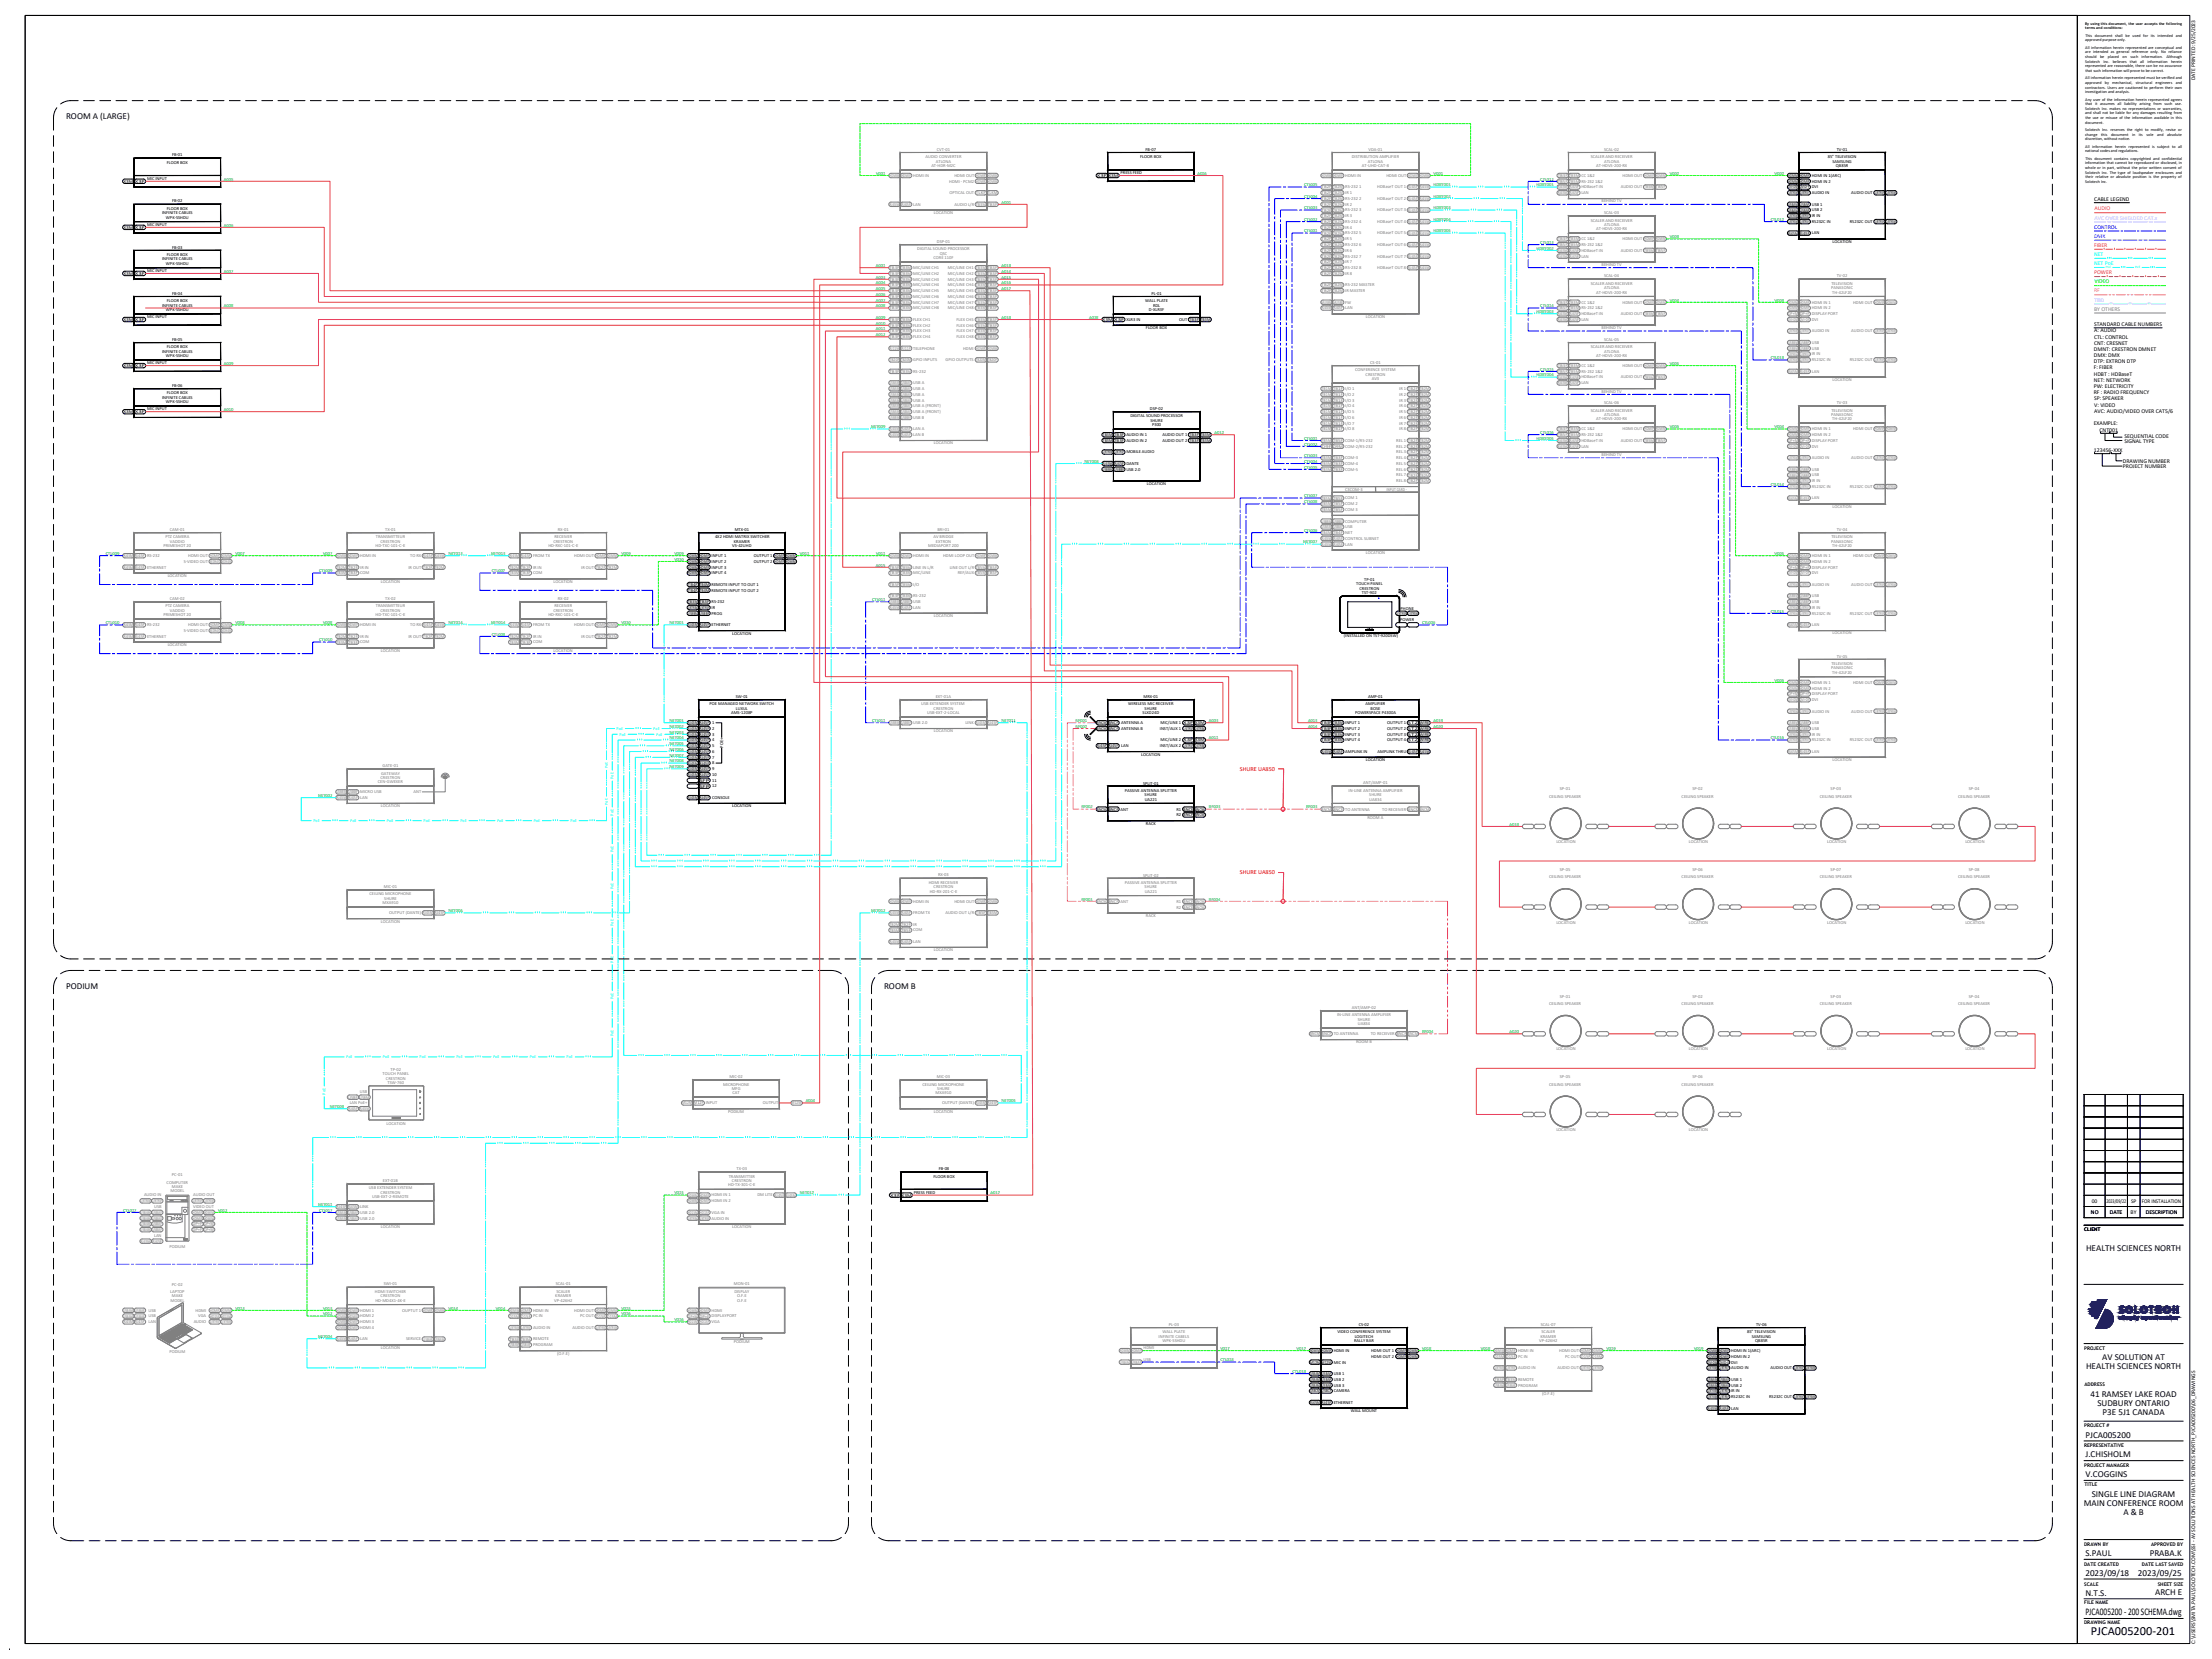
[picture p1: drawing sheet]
<svg xmlns="http://www.w3.org/2000/svg" width="1219mm" height="914mm" viewBox="0 0 1219 914" stroke-linecap="round" stroke-linejoin="round" font-family="sans-serif">
<defs><g id="words">
<text font-size="6.8" x="1152" y="901">PJCA005200-201</text>
<text font-size="5.6" x="1149" y="890">PJCA005200 - 200 SCHEMA.dwg</text>
<g font-size="5">
<text x="36" y="66">ROOM A (LARGE)</text>
<text x="36" y="545">PODIUM</text>
<text x="487" y="545">ROOM B</text>
<text x="1150" y="689">HEALTH SCIENCES NORTH</text>
<text x="1159" y="750">AV SOLUTION AT</text>
<text x="1150" y="755">HEALTH SCIENCES NORTH</text>
<text x="1152" y="770">41 RAMSEY LAKE ROAD</text>
<text x="1156" y="775">SUDBURY ONTARIO</text>
<text x="1159" y="780">P3E 5J1 CANADA</text>
<text x="1149" y="792">PJCA005200</text>
<text x="1149" y="803">J.CHISHOLM</text>
<text x="1149" y="814">V.COGGINS</text>
<text x="1153" y="825">SINGLE LINE DIAGRAM</text>
<text x="1149" y="830">MAIN CONFERENCE ROOM</text>
<text x="1170" y="835">A &amp; B</text>
<text x="1149" y="858">S.PAUL</text>
<text x="1185" y="858">PRABA.K</text>
<text x="1149" y="869">2023/09/18</text>
<text x="1178" y="869">2023/09/25</text>
<text x="1149" y="879">N.T.S.</text>
<text x="1188" y="879">ARCH E</text>
</g>
<g font-size="3.4" fill="#f00">
<text x="683" y="425">SHURE UA850</text>
<text x="683" y="482">SHURE UA850</text>
</g>
<g font-size="3.2">
<text x="1154" y="111">CABLE LEGEND</text>
<text x="1154" y="180">STANDARD CABLE NUMBERS</text>
<text x="1154" y="183">A: AUDIO</text>
<text x="1154" y="187">CTL: CONTROL</text>
<text x="1154" y="190">CNT: CRESNET</text>
<text x="1154" y="193">DMNT: CRESTRON DMNET</text>
<text x="1154" y="197">DMX: DMX</text>
<text x="1154" y="200">DTP: EXTRON DTP</text>
<text x="1154" y="204">F: FIBER</text>
<text x="1154" y="207">HDBT : HDBaseT</text>
<text x="1154" y="210">NET: NETWORK</text>
<text x="1154" y="214">PW: ELECTRICITY</text>
<text x="1154" y="217">RF : RADIO FREQUENCY</text>
<text x="1154" y="221">SP: SPEAKER</text>
<text x="1154" y="224">V: VIDEO</text>
<text x="1154" y="228">AVC: AUDIO/VIDEO OVER CAT5/6</text>
<text x="1154" y="234">EXAMPLE:</text>
<text x="1157" y="238">CNT001</text>
<text x="1171" y="244">SIGNAL TYPE</text>
<text x="1171" y="241">SEQUENTIAL CODE</text>
<text x="1154" y="249">123456-XXX</text>
<text x="1170" y="258">PROJECT NUMBER</text>
<text x="1170" y="255">DRAWING NUMBER</text>
<text x="1153" y="669">NO</text>
<text x="1163" y="669">DATE</text>
<text x="1174" y="669">BY</text>
<text x="1183" y="669">DESCRIPTION</text>
</g>
<text font-size="3.2" fill="#e64040" x="1154" y="116">AUDIO</text>
<text font-size="3.2" fill="#df7fff" x="1154" y="121">AVC OVER SHIELDED CAT.x</text>
<text font-size="3.2" fill="#7f00ff" x="1154" y="131">DMX</text>
<text font-size="3.2" fill="#00f" x="1154" y="126">CONTROL</text>
<text font-size="3.2" fill="#ff7f00" x="1154" y="136">FIBER</text>
<g font-size="3.2" fill="#0ff">
<text x="1154" y="141">NET</text>
<text x="1154" y="146">NET PoE</text>
</g>
<text font-size="3.2" fill="#b88a00" x="1154" y="151">POWER</text>
<text font-size="3.2" fill="#f0f" x="1154" y="161">RF</text>
<text font-size="3.2" fill="#0f0" x="1154" y="156">VIDEO</text>
<text font-size="3.2" fill="#7fbfff" x="1154" y="166">TBD</text>
<text font-size="3.2" fill="#808080" x="1154" y="171">BY OTHERS</text>
<g font-size="3.1">
<text x="1210" y="44" transform="rotate(-90 1210 44)">DATE PRINTED :9/25/2023</text>
<text x="1153" y="663">00</text>
<text x="1161" y="663">2023/09/22</text>
<text x="1175" y="663">SP</text>
<text x="1181" y="663">FOR INSTALLATION</text>
<text x="1210" y="906" transform="rotate(-90 1210 906)">C:\USERS\SMITA.PAUL\SOLOTECH.COM\SSI - AV SOLUTIONS AT HEALTH SCIENCES NORTH_PJCA005200\06_DRAWINGS</text>
</g>
<g font-size="2.7">
<text x="1149" y="679">CLIENT</text>
<text x="1149" y="744">PROJECT</text>
<text x="1149" y="764">ADDRESS</text>
<text x="1149" y="787">PROJECT #</text>
<text x="1149" y="798">REPRESENTATIVE</text>
<text x="1149" y="808">PROJECT MANAGER</text>
<text x="1149" y="819">TITLE</text>
<text x="1149" y="852">DRAWN BY</text>
<text x="1186" y="852">APPROVED BY</text>
<text x="1149" y="863">DATE CREATED</text>
<text x="1181" y="863">DATE LAST SAVED</text>
<text x="1149" y="874">SCALE</text>
<text x="1189" y="874">SHEET SIZE</text>
<text x="1149" y="884">FILE NAME</text>
<text x="1149" y="895">DRAWING NAME</text>
</g>
<g font-size="2.5" fill="#808080">
<text x="516" y="83">CVT-01</text>
<text x="754" y="83">VDA-01</text>
<text x="884" y="83">SCAL-02</text>
<text x="510" y="87">AUDIO CONVERTER</text>
<text x="516" y="90">ATLONA</text>
<text x="745" y="87">DISTRIBUTION AMPLIFIER</text>
<text x="754" y="90">ATLONA</text>
<text x="877" y="87">SCALER AND RECEIVER</text>
<text x="884" y="90">ATLONA</text>
<text x="513" y="92">AT-HDR-M2C</text>
<text x="751" y="92">AT-UHD-CAT-8</text>
<text x="880" y="92">AT-HDVS-200-RX</text>
<text x="490" y="98">HDMIM</text>
<text x="497" y="98">HDMIF HDMI IN</text>
<text x="523" y="101">HDMI - PCM2 HDMIF</text>
<text x="526" y="97">HDMI OUT HDMIF</text>
<text x="544" y="98">HDMIM</text>
<text x="544" y="101">HDMIM</text>
<text x="728" y="98">HDMIM</text>
<text x="735" y="98">HDMIF HDMI IN</text>
<text x="764" y="97">HDMI OUT HDMIF</text>
<text x="782" y="98">HDMIM</text>
<text x="859" y="101">TB5F</text>
<text x="859" y="98">TB3F</text>
<text x="865" y="101">TB5M RS-232 1&amp;2</text>
<text x="865" y="98">TB3M CC 1&amp;2</text>
<text x="894" y="97">HDMI OUT HDMIF</text>
<text x="913" y="98">HDMIM</text>
<text x="523" y="107">OPTICAL OUT TLKF</text>
<text x="544" y="107">TLKM</text>
<text x="728" y="104">TB2F</text>
<text x="728" y="107">TB2F</text>
<text x="735" y="104">TB2M RS-232 1</text>
<text x="735" y="107">TB2M IR 1</text>
<text x="759" y="104">HDBaseT OUT 1 RJ45F</text>
<text x="782" y="104">RJ45M</text>
<text x="859" y="104">RJ45M</text>
<text x="859" y="107">RJ45M</text>
<text x="865" y="104">RJ45F HDBaseT IN</text>
<text x="865" y="107">RJ45F LAN</text>
<text x="893" y="104">AUDIO OUT TB5M</text>
<text x="913" y="104">TB5F</text>
<text x="490" y="113">RJ45M</text>
<text x="497" y="113">RJ45F LAN</text>
<text x="526" y="113">AUDIO L/R TB3M</text>
<text x="544" y="113">TB3F</text>
<text x="728" y="110">TB2F</text>
<text x="728" y="113">TB2F</text>
<text x="735" y="110">TB2M RS-232 2</text>
<text x="735" y="113">TB2M IR 2</text>
<text x="759" y="110">HDBaseT OUT 2 RJ45F</text>
<text x="782" y="110">RJ45M</text>
<text x="883" y="112">BEHIND TV</text>
<text x="515" y="118">LOCATION</text>
<text x="728" y="117">TB2F</text>
<text x="728" y="120">TB2F</text>
<text x="735" y="117">TB2M RS-232 3</text>
<text x="735" y="120">TB2M IR 3</text>
<text x="759" y="117">HDBaseT OUT 3 RJ45F</text>
<text x="782" y="117">RJ45M</text>
<text x="884" y="118">SCAL-03</text>
<text x="728" y="123">TB2F</text>
<text x="735" y="123">TB2M RS-232 4</text>
<text x="759" y="123">HDBaseT OUT 4 RJ45F</text>
<text x="782" y="123">RJ45M</text>
<text x="877" y="122">SCALER AND RECEIVER</text>
<text x="884" y="125">ATLONA</text>
<text x="728" y="126">TB2F</text>
<text x="728" y="129">TB2F</text>
<text x="735" y="126">TB2M IR 4</text>
<text x="735" y="129">TB2M RS-232 5</text>
<text x="759" y="129">HDBaseT OUT 5 RJ45F</text>
<text x="782" y="129">RJ45M</text>
<text x="880" y="127">AT-HDVS-200-RX</text>
<text x="506" y="138">DIGITAL SOUND PROCESSOR</text>
<text x="516" y="134">DSP-01</text>
<text x="728" y="132">TB2F</text>
<text x="728" y="136">TB2F</text>
<text x="735" y="132">TB2M IR 5</text>
<text x="735" y="136">TB2M RS-232 6</text>
<text x="759" y="136">HDBaseT OUT 6 RJ45F</text>
<text x="782" y="136">RJ45M</text>
<text x="859" y="136">TB5F</text>
<text x="859" y="132">TB3F</text>
<text x="865" y="136">TB5M RS-232 1&amp;2</text>
<text x="865" y="132">TB3M CC 1&amp;2</text>
<text x="894" y="132">HDMI OUT HDMIF</text>
<text x="913" y="132">HDMIM</text>
<text x="514" y="143">CORE 110F</text>
<text x="518" y="140">QSC</text>
<text x="728" y="139">TB2F</text>
<text x="728" y="142">TB2F</text>
<text x="735" y="139">TB2M IR 6</text>
<text x="735" y="142">TB2M RS-232 7</text>
<text x="759" y="142">HDBaseT OUT 7 RJ45F</text>
<text x="782" y="142">RJ45M</text>
<text x="859" y="139">RJ45M</text>
<text x="859" y="142">RJ45M</text>
<text x="865" y="139">RJ45F HDBaseT IN</text>
<text x="865" y="142">RJ45F LAN</text>
<text x="893" y="139">AUDIO OUT TB5M</text>
<text x="913" y="139">TB5F</text>
<text x="490" y="148">TB3F</text>
<text x="497" y="148">TB3M MIC/LINE CH1</text>
<text x="522" y="148">MIC/LINE CH1 TB3M</text>
<text x="544" y="148">TB3F</text>
<text x="728" y="145">TB2F</text>
<text x="728" y="148">TB2F</text>
<text x="735" y="145">TB2M IR 7</text>
<text x="735" y="148">TB2M RS-232 8</text>
<text x="759" y="148">HDBaseT OUT 8 RJ45F</text>
<text x="782" y="148">RJ45M</text>
<text x="883" y="147">BEHIND TV</text>
<text x="490" y="152">TB3F</text>
<text x="490" y="155">TB3F</text>
<text x="497" y="152">TB3M MIC/LINE CH2</text>
<text x="497" y="155">TB3M MIC/LINE CH3</text>
<text x="522" y="151">MIC/LINE CH2 TB3M</text>
<text x="522" y="155">MIC/LINE CH3 TB3M</text>
<text x="544" y="155">TB3F</text>
<text x="544" y="152">TB3F</text>
<text x="728" y="152">TB2F</text>
<text x="735" y="152">TB2M IR 8</text>
<text x="884" y="153">SCAL-04</text>
<text x="1012" y="153">TV-02</text>
<text x="490" y="158">TB3F</text>
<text x="490" y="161">TB3F</text>
<text x="497" y="158">TB3M MIC/LINE CH4</text>
<text x="497" y="161">TB3M MIC/LINE CH5</text>
<text x="522" y="158">MIC/LINE CH4 TB3M</text>
<text x="522" y="161">MIC/LINE CH5 TB3M</text>
<text x="544" y="161">TB3F</text>
<text x="544" y="158">TB3F</text>
<text x="728" y="158">TB2F</text>
<text x="728" y="161">TB2F</text>
<text x="735" y="158">TB2M RS-232 MASTER</text>
<text x="735" y="161">TB2M IR MASTER</text>
<text x="877" y="157">SCALER AND RECEIVER</text>
<text x="880" y="162">AT-HDVS-200-RX</text>
<text x="884" y="159">ATLONA</text>
<text x="1009" y="159">PANASONIC</text>
<text x="1009" y="157">TELEVISION</text>
<text x="1010" y="162">TH-42LF20</text>
<text x="490" y="164">TB3F</text>
<text x="490" y="167">TB3F</text>
<text x="497" y="164">TB3M MIC/LINE CH6</text>
<text x="497" y="167">TB3M MIC/LINE CH7</text>
<text x="522" y="164">MIC/LINE CH6 TB3M</text>
<text x="522" y="167">MIC/LINE CH7 TB3M</text>
<text x="544" y="167">TB3F</text>
<text x="544" y="164">TB3F</text>
<text x="728" y="167">MUSBM</text>
<text x="735" y="167">MUSBF FW</text>
<text x="859" y="167">TB3F</text>
<text x="865" y="167">TB3M CC 1&amp;2</text>
<text x="894" y="167">HDMI OUT HDMIF</text>
<text x="913" y="167">HDMIM</text>
<text x="986" y="167">HDMIM</text>
<text x="992" y="167">HDMIF HDMI IN 1</text>
<text x="1021" y="167">HDMI OUT HDMIF</text>
<text x="1040" y="167">HDMIM</text>
<text x="490" y="171">TB3F</text>
<text x="497" y="171">TB3M MIC/LINE CH8</text>
<text x="522" y="171">MIC/LINE CH8 TB3M</text>
<text x="544" y="171">TB3F</text>
<text x="728" y="171">RJ45M</text>
<text x="735" y="171">RJ45F LAN</text>
<text x="859" y="174">RJ45M</text>
<text x="859" y="171">TB5F</text>
<text x="865" y="174">RJ45F HDBaseT IN</text>
<text x="865" y="171">TB5M RS-232 1&amp;2</text>
<text x="893" y="174">AUDIO OUT TB5M</text>
<text x="913" y="174">TB5F</text>
<text x="986" y="171">HDMIM</text>
<text x="986" y="174">DP+M</text>
<text x="992" y="171">HDMIF HDMI IN 2</text>
<text x="992" y="174">DP+F DISPLAY PORT</text>
<text x="490" y="177">TB3F</text>
<text x="497" y="177">TB3M FLEX CH1</text>
<text x="527" y="177">FLEX CH5 TB3M</text>
<text x="544" y="177">TB3F</text>
<text x="753" y="175">LOCATION</text>
<text x="859" y="177">RJ45M</text>
<text x="865" y="177">RJ45F LAN</text>
<text x="986" y="177">DVI-DM</text>
<text x="992" y="177">DVI-DF DVI</text>
<text x="490" y="180">TB3F</text>
<text x="490" y="183">TB3F</text>
<text x="497" y="180">TB3M FLEX CH2</text>
<text x="497" y="183">TB3M FLEX CH3</text>
<text x="527" y="180">FLEX CH6 TB3M</text>
<text x="527" y="183">FLEX CH7 TB3M</text>
<text x="544" y="183">TB3F</text>
<text x="544" y="180">TB3F</text>
<text x="883" y="181">BEHIND TV</text>
<text x="986" y="183">1/8TRSM</text>
<text x="992" y="183">1/8TRSF AUDIO IN</text>
<text x="1020" y="183">AUDIO OUT 1/8TRSF</text>
<text x="1040" y="183">1/8TRSM</text>
<text x="490" y="186">TB3F</text>
<text x="497" y="186">TB3M FLEX CH4</text>
<text x="527" y="186">FLEX CH8 TB3M</text>
<text x="544" y="186">TB3F</text>
<text x="877" y="192">SCALER AND RECEIVER</text>
<text x="884" y="188">SCAL-05</text>
<text x="986" y="190">USBBM</text>
<text x="992" y="190">USBBF USB</text>
<text x="490" y="193">RJ11M</text>
<text x="497" y="193">RJ11F TELEPHONE</text>
<text x="531" y="193">HDMI HDMIF</text>
<text x="544" y="193">HDMIM</text>
<text x="880" y="197">AT-HDVS-200-RX</text>
<text x="884" y="194">ATLONA</text>
<text x="986" y="193">USBBM</text>
<text x="986" y="196">1/8TRSM</text>
<text x="992" y="193">USBBF USB</text>
<text x="992" y="196">1/8TRSF IR IN</text>
<text x="490" y="199">TB20F</text>
<text x="497" y="199">TB20M GPIO INPUTS</text>
<text x="521" y="199">GPIO OUTPUTS TB20M</text>
<text x="544" y="199">TB20F</text>
<text x="755" y="201">CS-01</text>
<text x="859" y="202">TB3F</text>
<text x="865" y="202">TB3M CC 1&amp;2</text>
<text x="894" y="202">HDMI OUT HDMIF</text>
<text x="913" y="202">HDMIM</text>
<text x="986" y="199">1/8TRSM</text>
<text x="992" y="199">1/8TRSF RS232C IN</text>
<text x="1020" y="199">RS232C OUT 1/8TRSF</text>
<text x="1040" y="199">1/8TRSM</text>
<text x="490" y="205">TB3F</text>
<text x="497" y="205">TB3M RS-232</text>
<text x="747" y="205">CONFERENCE SYSTEM</text>
<text x="753" y="207">CRESTRON</text>
<text x="756" y="209">AV3</text>
<text x="859" y="209">RJ45M</text>
<text x="859" y="205">TB5F</text>
<text x="865" y="209">RJ45F HDBaseT IN</text>
<text x="865" y="205">TB5M RS-232 1&amp;2</text>
<text x="893" y="209">AUDIO OUT TB5M</text>
<text x="913" y="209">TB5F</text>
<text x="986" y="205">RJ45M</text>
<text x="992" y="205">RJ45F LAN</text>
<text x="490" y="215">USBAM</text>
<text x="490" y="212">USBAM</text>
<text x="497" y="215">USBAF USB A</text>
<text x="497" y="212">USBAF USB A</text>
<text x="728" y="215">TB1M</text>
<text x="735" y="215">TB1F I/O 1</text>
<text x="771" y="215">IR 1 TB2F</text>
<text x="782" y="215">TB2M</text>
<text x="859" y="212">RJ45M</text>
<text x="865" y="212">RJ45F LAN</text>
<text x="1010" y="210">LOCATION</text>
<text x="490" y="221">USBAM</text>
<text x="490" y="218">USBAM</text>
<text x="497" y="221">USBAF USB A</text>
<text x="497" y="218">USBAF USB A</text>
<text x="728" y="221">TB1M</text>
<text x="728" y="218">TB1M</text>
<text x="735" y="221">TB1F I/O 3</text>
<text x="735" y="218">TB1F I/O 2</text>
<text x="771" y="221">IR 3 TB2F</text>
<text x="771" y="218">IR 2 TB2F</text>
<text x="782" y="221">TB2M</text>
<text x="782" y="218">TB2M</text>
<text x="883" y="216">BEHIND TV</text>
<text x="490" y="228">USBAM</text>
<text x="490" y="225">USBAM</text>
<text x="497" y="228">USBAF USB A (FRONT)</text>
<text x="497" y="225">USBAF USB A (FRONT)</text>
<text x="728" y="228">TB1M</text>
<text x="728" y="225">TB1M</text>
<text x="735" y="228">TB1F I/O 5</text>
<text x="735" y="225">TB1F I/O 4</text>
<text x="771" y="228">IR 5 TB2F</text>
<text x="771" y="224">IR 4 TB2F</text>
<text x="782" y="228">TB2M</text>
<text x="782" y="225">TB2M</text>
<text x="877" y="227">SCALER AND RECEIVER</text>
<text x="884" y="223">SCAL-06</text>
<text x="1009" y="227">TELEVISION</text>
<text x="1012" y="223">TV-03</text>
<text x="490" y="231">USBBM</text>
<text x="497" y="231">USBBF USB B</text>
<text x="728" y="231">TB1M</text>
<text x="735" y="231">TB1F I/O 6</text>
<text x="771" y="231">IR 6 TB2F</text>
<text x="782" y="231">TB2M</text>
<text x="880" y="232">AT-HDVS-200-RX</text>
<text x="884" y="229">ATLONA</text>
<text x="1009" y="229">PANASONIC</text>
<text x="1010" y="232">TH-42LF20</text>
<text x="490" y="237">RJ45M</text>
<text x="497" y="237">RJ45F LAN A</text>
<text x="728" y="237">TB1M</text>
<text x="728" y="234">TB1M</text>
<text x="735" y="237">TB1F I/O 8</text>
<text x="735" y="234">TB1F I/O 7</text>
<text x="771" y="237">IR 8 TB2F</text>
<text x="771" y="234">IR 7 TB2F</text>
<text x="782" y="237">TB2M</text>
<text x="782" y="234">TB2M</text>
<text x="859" y="237">TB3F</text>
<text x="865" y="237">TB3M CC 1&amp;2</text>
<text x="894" y="237">HDMI OUT HDMIF</text>
<text x="913" y="237">HDMIM</text>
<text x="986" y="237">HDMIM</text>
<text x="992" y="237">HDMIF HDMI IN 1</text>
<text x="1021" y="237">HDMI OUT HDMIF</text>
<text x="1040" y="237">HDMIM</text>
<text x="490" y="240">RJ45M</text>
<text x="497" y="240">RJ45F LAN B</text>
<text x="515" y="245">LOCATION</text>
<text x="728" y="244">TB5M</text>
<text x="735" y="244">TB5F COM-1/RS-232</text>
<text x="770" y="244">REL 1 TB2F</text>
<text x="782" y="244">TB2M</text>
<text x="859" y="244">RJ45M</text>
<text x="859" y="240">TB5F</text>
<text x="865" y="244">RJ45F HDBaseT IN</text>
<text x="865" y="240">TB5M RS-232 1&amp;2</text>
<text x="893" y="244">AUDIO OUT TB5M</text>
<text x="913" y="244">TB5F</text>
<text x="986" y="240">HDMIM</text>
<text x="986" y="244">DP+M</text>
<text x="992" y="240">HDMIF HDMI IN 2</text>
<text x="992" y="244">DP+F DISPLAY PORT</text>
<text x="728" y="247">D9F</text>
<text x="735" y="247">D9M COM-2/RS-232</text>
<text x="770" y="250">REL 3 TB2F</text>
<text x="770" y="247">REL 2 TB2F</text>
<text x="782" y="250">TB2M</text>
<text x="782" y="247">TB2M</text>
<text x="859" y="247">RJ45M</text>
<text x="865" y="247">RJ45F LAN</text>
<text x="883" y="251">BEHIND TV</text>
<text x="986" y="247">DVI-DM</text>
<text x="992" y="247">DVI-DF DVI</text>
<text x="728" y="253">TB3M</text>
<text x="728" y="256">TB3M</text>
<text x="735" y="253">TB3F COM-3</text>
<text x="735" y="256">TB3F COM-4</text>
<text x="770" y="256">REL 5 TB2F</text>
<text x="770" y="253">REL 4 TB2F</text>
<text x="782" y="256">TB2M</text>
<text x="782" y="253">TB2M</text>
<text x="986" y="253">1/8TRSM</text>
<text x="992" y="253">1/8TRSF AUDIO IN</text>
<text x="1020" y="253">AUDIO OUT 1/8TRSF</text>
<text x="1040" y="253">1/8TRSM</text>
<text x="728" y="259">TB3M</text>
<text x="735" y="259">TB3F COM-5</text>
<text x="770" y="263">REL 7 TB2F</text>
<text x="770" y="259">REL 6 TB2F</text>
<text x="782" y="263">TB2M</text>
<text x="782" y="259">TB2M</text>
<text x="986" y="263">USBBM</text>
<text x="986" y="259">USBBM</text>
<text x="992" y="263">USBBF USB</text>
<text x="992" y="259">USBBF USB</text>
<text x="770" y="266">REL 8 TB2F</text>
<text x="782" y="266">TB2M</text>
<text x="986" y="269">1/8TRSM</text>
<text x="986" y="266">1/8TRSM</text>
<text x="992" y="269">1/8TRSF RS232C IN</text>
<text x="992" y="266">1/8TRSF IR IN</text>
<text x="1020" y="269">RS232C OUT 1/8TRSF</text>
<text x="1040" y="269">1/8TRSM</text>
<text x="728" y="275">TB5M</text>
<text x="735" y="275">TB5F COM 1</text>
<text x="741" y="271">C3COM-3</text>
<text x="764" y="271">INPUT CARD -</text>
<text x="986" y="275">RJ45M</text>
<text x="992" y="275">RJ45F LAN</text>
<text x="728" y="282">TB5M</text>
<text x="728" y="279">TB5M</text>
<text x="735" y="282">TB5F COM 3</text>
<text x="735" y="279">TB5F COM 2</text>
<text x="1010" y="280">LOCATION</text>
<text x="94" y="293">CAM-01</text>
<text x="212" y="293">TX-01</text>
<text x="307" y="293">RX-01</text>
<text x="517" y="293">BRI-01</text>
<text x="728" y="291">USBAM</text>
<text x="728" y="288">USBBM</text>
<text x="735" y="291">USBAF USB</text>
<text x="735" y="288">USBBF COMPUTER</text>
<text x="1012" y="293">TV-04</text>
<text x="91" y="297">PTZ CAMERA</text>
<text x="94" y="299">VADDIO</text>
<text x="207" y="297">TRANSMITTEUR</text>
<text x="210" y="299">CRESTRON</text>
<text x="305" y="299">CRESTRON</text>
<text x="306" y="297">RECEIVER</text>
<text x="514" y="297">AV BRIDGE</text>
<text x="516" y="299">EXTRON</text>
<text x="728" y="298">RJ45M</text>
<text x="728" y="294">TB4M</text>
<text x="735" y="298">RJ45F CONTROL SUBNET</text>
<text x="735" y="294">TB4F NET</text>
<text x="1009" y="299">PANASONIC</text>
<text x="1009" y="297">TELEVISION</text>
<text x="90" y="302">PRIMESHOT 20</text>
<text x="207" y="302">HD-TXC-101-C-E</text>
<text x="302" y="302">HD-RXC-101-C-E</text>
<text x="512" y="302">MEDIAPORT 200</text>
<text x="728" y="301">RJ45M</text>
<text x="735" y="301">RJ45F LAN</text>
<text x="753" y="305">LOCATION</text>
<text x="1010" y="302">TH-42LF20</text>
<text x="68" y="307">RJ45M</text>
<text x="74" y="307">RJ45F RS-232</text>
<text x="101" y="310">S-VIDEO OUT MDIN4F</text>
<text x="104" y="307">HDMI OUT HDMIF</text>
<text x="122" y="307">HDMIM</text>
<text x="122" y="310">MDIN4M</text>
<text x="185" y="307">HDMIM</text>
<text x="192" y="307">HDMIF HDMI IN</text>
<text x="226" y="307">TO RX RJ45F</text>
<text x="239" y="307">RJ45M</text>
<text x="281" y="307">RJ45M</text>
<text x="287" y="307">RJ45F FROM TX</text>
<text x="316" y="307">HDMI OUT HDMIF</text>
<text x="335" y="307">HDMIM</text>
<text x="490" y="307">HDMIM</text>
<text x="497" y="307">HDMIF HDMI IN</text>
<text x="520" y="307">HDMI LOOP OUT HDMIF</text>
<text x="544" y="307">HDMIM</text>
<text x="986" y="307">HDMIM</text>
<text x="986" y="310">HDMIM</text>
<text x="992" y="307">HDMIF HDMI IN 1</text>
<text x="992" y="310">HDMIF HDMI IN 2</text>
<text x="1021" y="307">HDMI OUT HDMIF</text>
<text x="1040" y="307">HDMIM</text>
<text x="68" y="313">RJ45M</text>
<text x="74" y="313">RJ45F ETHERNET</text>
<text x="92" y="318">LOCATION</text>
<text x="185" y="317">TB3M</text>
<text x="185" y="313">TB2M</text>
<text x="192" y="317">TB3F COM</text>
<text x="192" y="313">TB2F IR IN</text>
<text x="225" y="313">IR OUT TB2F</text>
<text x="239" y="313">TB2M</text>
<text x="281" y="313">TB2M</text>
<text x="281" y="317">TB3M</text>
<text x="287" y="313">TB2F IR IN</text>
<text x="287" y="317">TB3F COM</text>
<text x="320" y="313">IR OUT TB2F</text>
<text x="335" y="313">TB2M</text>
<text x="490" y="313">TB5F</text>
<text x="490" y="317">TB3F</text>
<text x="497" y="313">TB5M LINE IN L/R</text>
<text x="497" y="317">TB3M MIC/LINE</text>
<text x="523" y="313">LINE OUT L/R TB5M</text>
<text x="528" y="317">REF/AUX TB5M</text>
<text x="544" y="313">TB5F</text>
<text x="544" y="317">TB5F</text>
<text x="986" y="313">DP+M</text>
<text x="986" y="317">DVI-DM</text>
<text x="992" y="313">DP+F DISPLAY PORT</text>
<text x="992" y="317">DVI-DF DVI</text>
<text x="210" y="321">LOCATION</text>
<text x="305" y="321">LOCATION</text>
<text x="490" y="323">TB5F</text>
<text x="497" y="323">TB5M I/O</text>
<text x="986" y="323">1/8TRSM</text>
<text x="992" y="323">1/8TRSF AUDIO IN</text>
<text x="1020" y="323">AUDIO OUT 1/8TRSF</text>
<text x="1040" y="323">1/8TRSM</text>
<text x="490" y="329">TB3F</text>
<text x="497" y="329">TB3M RS-232</text>
<text x="986" y="329">USBBM</text>
<text x="992" y="329">USBBF USB</text>
<text x="91" y="335">PTZ CAMERA</text>
<text x="94" y="331">CAM-02</text>
<text x="207" y="335">TRANSMITTEUR</text>
<text x="212" y="331">TX-02</text>
<text x="306" y="335">RECEIVER</text>
<text x="307" y="331">RX-02</text>
<text x="490" y="332">USBBM</text>
<text x="490" y="336">RJ45M</text>
<text x="497" y="332">USBBF USB</text>
<text x="497" y="336">RJ45F LAN</text>
<text x="986" y="332">USBBM</text>
<text x="986" y="336">1/8TRSM</text>
<text x="992" y="332">USBBF USB</text>
<text x="992" y="336">1/8TRSF IR IN</text>
<text x="90" y="340">PRIMESHOT 20</text>
<text x="94" y="337">VADDIO</text>
<text x="207" y="340">HD-TXC-101-C-E</text>
<text x="210" y="337">CRESTRON</text>
<text x="302" y="340">HD-RXC-101-C-E</text>
<text x="305" y="337">CRESTRON</text>
<text x="515" y="340">LOCATION</text>
<text x="986" y="339">1/8TRSM</text>
<text x="992" y="339">1/8TRSF RS232C IN</text>
<text x="1020" y="339">RS232C OUT 1/8TRSF</text>
<text x="1040" y="339">1/8TRSM</text>
<text x="68" y="345">RJ45M</text>
<text x="74" y="345">RJ45F RS-232</text>
<text x="104" y="345">HDMI OUT HDMIF</text>
<text x="122" y="345">HDMIM</text>
<text x="185" y="345">HDMIM</text>
<text x="192" y="345">HDMIF HDMI IN</text>
<text x="226" y="345">TO RX RJ45F</text>
<text x="239" y="345">RJ45M</text>
<text x="281" y="345">RJ45M</text>
<text x="287" y="345">RJ45F FROM TX</text>
<text x="316" y="345">HDMI OUT HDMIF</text>
<text x="335" y="345">HDMIM</text>
<text x="986" y="345">RJ45M</text>
<text x="992" y="345">RJ45F LAN</text>
<text x="68" y="352">RJ45M</text>
<text x="74" y="352">RJ45F ETHERNET</text>
<text x="101" y="348">S-VIDEO OUT MDIN4F</text>
<text x="122" y="348">MDIN4M</text>
<text x="185" y="352">TB2M</text>
<text x="192" y="352">TB2F IR IN</text>
<text x="225" y="351">IR OUT TB2F</text>
<text x="239" y="352">TB2M</text>
<text x="281" y="352">TB2M</text>
<text x="287" y="352">TB2F IR IN</text>
<text x="320" y="351">IR OUT TB2F</text>
<text x="335" y="352">TB2M</text>
<text x="1010" y="350">LOCATION</text>
<text x="92" y="356">LOCATION</text>
<text x="185" y="355">TB3M</text>
<text x="192" y="355">TB3F COM</text>
<text x="210" y="359">LOCATION</text>
<text x="281" y="355">TB3M</text>
<text x="287" y="355">TB3F COM</text>
<text x="305" y="359">LOCATION</text>
<text x="1012" y="362">TV-05</text>
<text x="1009" y="369">PANASONIC</text>
<text x="1009" y="367">TELEVISION</text>
<text x="1010" y="371">TH-42LF20</text>
<text x="986" y="377">HDMIM</text>
<text x="992" y="377">HDMIF HDMI IN 1</text>
<text x="1021" y="377">HDMI OUT HDMIF</text>
<text x="1040" y="377">HDMIM</text>
<text x="986" y="380">HDMIM</text>
<text x="986" y="383">DP+M</text>
<text x="992" y="380">HDMIF HDMI IN 2</text>
<text x="992" y="383">DP+F DISPLAY PORT</text>
<text x="508" y="389">USB EXTENDER SYSTEM</text>
<text x="516" y="385">EXT-01A</text>
<text x="986" y="386">DVI-DM</text>
<text x="992" y="386">DVI-DF DVI</text>
<text x="511" y="394">USB-EXT-2-LOCAL</text>
<text x="515" y="391">CRESTRON</text>
<text x="986" y="393">1/8TRSM</text>
<text x="992" y="393">1/8TRSF AUDIO IN</text>
<text x="1020" y="393">AUDIO OUT 1/8TRSF</text>
<text x="1040" y="393">1/8TRSM</text>
<text x="490" y="399">USBBM</text>
<text x="497" y="399">USBBF USB 2.0</text>
<text x="532" y="399">LINK RJ45M</text>
<text x="544" y="399">RJ45F</text>
<text x="986" y="399">USBBM</text>
<text x="992" y="399">USBBF USB</text>
<text x="515" y="404">LOCATION</text>
<text x="986" y="402">USBBM</text>
<text x="986" y="406">1/8TRSM</text>
<text x="992" y="402">USBBF USB</text>
<text x="992" y="406">1/8TRSF IR IN</text>
<text x="986" y="409">1/8TRSM</text>
<text x="992" y="409">1/8TRSF RS232C IN</text>
<text x="1020" y="409">RS232C OUT 1/8TRSF</text>
<text x="1040" y="409">1/8TRSM</text>
<text x="986" y="415">RJ45M</text>
<text x="992" y="415">RJ45F LAN</text>
<text x="1010" y="420">LOCATION</text>
<text x="211" y="423">GATE-01</text>
<text x="208" y="432">CEN-GWEXER</text>
<text x="210" y="429">CRESTRON</text>
<text x="210" y="427">GATEWAY</text>
<text x="185" y="437">USBBM</text>
<text x="192" y="437">USBBF MICRO USB</text>
<text x="228" y="437">ANT</text>
<text x="743" y="436">IN-LINE ANTENNA AMPLIFIER</text>
<text x="751" y="432">ANT/AMP-01</text>
<text x="860" y="436">SP-01</text>
<text x="933" y="436">SP-02</text>
<text x="1009" y="436">SP-03</text>
<text x="1085" y="436">SP-04</text>
<text x="185" y="440">RJ45M</text>
<text x="192" y="440">RJ45F LAN</text>
<text x="755" y="439">SHURE</text>
<text x="755" y="441">UA834</text>
<text x="854" y="440">CEILING SPEAKER</text>
<text x="927" y="440">CEILING SPEAKER</text>
<text x="1003" y="440">CEILING SPEAKER</text>
<text x="1079" y="440">CEILING SPEAKER</text>
<text x="210" y="445">LOCATION</text>
<text x="728" y="447">BNCM</text>
<text x="735" y="447">BNCF TO ANTENNA</text>
<text x="762" y="447">TO RECEIVER BNCF</text>
<text x="782" y="447">BNCM</text>
<text x="754" y="451">ROOM A</text>
<text x="858" y="465">LOCATION</text>
<text x="931" y="465">LOCATION</text>
<text x="1007" y="465">LOCATION</text>
<text x="1083" y="465">LOCATION</text>
<text x="517" y="483">RX-03</text>
<text x="630" y="483">SPLIT-02</text>
<text x="854" y="484">CEILING SPEAKER</text>
<text x="860" y="480">SP-05</text>
<text x="927" y="484">CEILING SPEAKER</text>
<text x="933" y="480">SP-06</text>
<text x="1003" y="484">CEILING SPEAKER</text>
<text x="1009" y="480">SP-07</text>
<text x="1079" y="484">CEILING SPEAKER</text>
<text x="1085" y="480">SP-08</text>
<text x="212" y="490">MIC-01</text>
<text x="512" y="487">HDMI RECEIVER</text>
<text x="515" y="490">CRESTRON</text>
<text x="620" y="487">PASSIVE ANTENNA SPLITTER</text>
<text x="631" y="490">SHURE</text>
<text x="204" y="494">CEILING MICROPHONE</text>
<text x="212" y="496">SHURE</text>
<text x="490" y="498">HDMIM</text>
<text x="497" y="498">HDMIF HDMI IN</text>
<text x="512" y="492">HD-RX-201-C-E</text>
<text x="526" y="498">HDMI OUT HDMIF</text>
<text x="544" y="498">HDMIM</text>
<text x="605" y="498">BNCM</text>
<text x="611" y="498">BNCF ANT</text>
<text x="631" y="492">UA221</text>
<text x="648" y="498">R1 BNCF</text>
<text x="659" y="498">BNCM</text>
<text x="211" y="498">MXA910</text>
<text x="214" y="504">OUTPUT (DANTE) RJ45M</text>
<text x="239" y="504">RJ45F</text>
<text x="490" y="504">RJ45M</text>
<text x="497" y="504">RJ45F FROM TX</text>
<text x="521" y="504">AUDIO OUT L/R TB5F</text>
<text x="544" y="504">TB5M</text>
<text x="648" y="501">R2 BNCF</text>
<text x="659" y="501">BNCM</text>
<text x="210" y="508">LOCATION</text>
<text x="632" y="506">RACK</text>
<text x="858" y="509">LOCATION</text>
<text x="931" y="509">LOCATION</text>
<text x="1007" y="509">LOCATION</text>
<text x="1083" y="509">LOCATION</text>
<text x="490" y="510">TB2M</text>
<text x="490" y="513">TB5M</text>
<text x="497" y="510">TB2F IR</text>
<text x="497" y="513">TB5F COM</text>
<text x="490" y="520">RJ45M</text>
<text x="497" y="520">RJ45F LAN</text>
<text x="515" y="524">LOCATION</text>
<text x="860" y="550">SP-01</text>
<text x="933" y="550">SP-02</text>
<text x="1009" y="550">SP-03</text>
<text x="1085" y="550">SP-04</text>
<text x="745" y="556">ANT/AMP-02</text>
<text x="854" y="554">CEILING SPEAKER</text>
<text x="927" y="554">CEILING SPEAKER</text>
<text x="1003" y="554">CEILING SPEAKER</text>
<text x="1079" y="554">CEILING SPEAKER</text>
<text x="737" y="560">IN-LINE ANTENNA AMPLIFIER</text>
<text x="748" y="563">SHURE</text>
<text x="748" y="565">UA834</text>
<text x="722" y="571">BNCM</text>
<text x="728" y="571">BNCF TO ANTENNA</text>
<text x="747" y="575">ROOM B</text>
<text x="756" y="571">TO RECEIVER BNCF</text>
<text x="776" y="571">BNCM</text>
<text x="858" y="579">LOCATION</text>
<text x="931" y="579">LOCATION</text>
<text x="1007" y="579">LOCATION</text>
<text x="1083" y="579">LOCATION</text>
<text x="211" y="593">TOUCH PANEL</text>
<text x="215" y="590">TP-02</text>
<text x="213" y="595">CRESTRON</text>
<text x="214" y="597">TSW-760</text>
<text x="399" y="598">MICROPHONE</text>
<text x="402" y="594">MIC-02</text>
<text x="508" y="598">CEILING MICROPHONE</text>
<text x="516" y="594">MIC-03</text>
<text x="854" y="598">CEILING SPEAKER</text>
<text x="860" y="594">SP-05</text>
<text x="927" y="598">CEILING SPEAKER</text>
<text x="933" y="594">SP-06</text>
<text x="192" y="606">USBF USBM</text>
<text x="198" y="602">USB</text>
<text x="403" y="601">MFG</text>
<text x="404" y="603">CAT</text>
<text x="516" y="603">MXA910</text>
<text x="517" y="601">SHURE</text>
<text x="192" y="612">RJ45F RJ45M</text>
<text x="193" y="609">LAN PoE+</text>
<text x="376" y="609">M12M</text>
<text x="382" y="609">M12F INPUT</text>
<text x="420" y="609">OUTPUT</text>
<text x="436" y="609">M12M</text>
<text x="519" y="609">OUTPUT (DANTE) RJ45M</text>
<text x="544" y="609">RJ45F</text>
<text x="401" y="613">PODIUM</text>
<text x="515" y="613">LOCATION</text>
<text x="213" y="620">LOCATION</text>
<text x="858" y="623">LOCATION</text>
<text x="931" y="623">LOCATION</text>
<text x="406" y="645">TX-03</text>
<text x="92" y="652">COMPUTER</text>
<text x="95" y="648">PC-01</text>
<text x="211" y="651">EXT-01B</text>
<text x="401" y="654">HD-TX-301-C-E</text>
<text x="402" y="649">TRANSMITTER</text>
<text x="403" y="652">CRESTRON</text>
<text x="79" y="659">AUDIO IN</text>
<text x="94" y="657">MODEL</text>
<text x="95" y="655">MAKE</text>
<text x="106" y="659">AUDIO OUT</text>
<text x="203" y="656">USB EXTENDER SYSTEM</text>
<text x="210" y="658">CRESTRON</text>
<text x="379" y="660">HDMIM</text>
<text x="386" y="660">HDMIF HDMI IN 1</text>
<text x="417" y="659">DM LITE RJ45F</text>
<text x="433" y="660">RJ45M</text>
<text x="78" y="663">1/8TRSM 1/8TRSF</text>
<text x="85" y="666">USB</text>
<text x="106" y="663">1/8TRSF 1/8TRSM</text>
<text x="106" y="666">VIDEO OUT</text>
<text x="185" y="666">RJ45F</text>
<text x="192" y="666">RJ45M LINK</text>
<text x="205" y="660">USB-EXT-2-REMOTE</text>
<text x="379" y="663">HDMIM</text>
<text x="386" y="663">HDMIF HDMI IN 2</text>
<text x="78" y="669">USBAM USBAF</text>
<text x="106" y="669">HDMIF HDMIM</text>
<text x="185" y="669">USBAM</text>
<text x="192" y="669">USBAF USB 2.0</text>
<text x="379" y="669">HD15M</text>
<text x="386" y="669">HD15F VGA IN</text>
<text x="78" y="672">USBAM USBAF</text>
<text x="78" y="675">USBAM USBAF</text>
<text x="106" y="675">DP+F DP+M</text>
<text x="106" y="672">HDMIF HDMIM</text>
<text x="185" y="672">USBAM</text>
<text x="192" y="672">USBAF USB 2.0</text>
<text x="210" y="677">LOCATION</text>
<text x="379" y="672">1/8TRSM</text>
<text x="386" y="672">1/8TRSF AUDIO IN</text>
<text x="404" y="677">LOCATION</text>
<text x="78" y="679">USBAM USBAF</text>
<text x="85" y="682">LAN</text>
<text x="106" y="679">DP+F DP+M</text>
<text x="78" y="685">RJ45M RJ45F</text>
<text x="93" y="688">PODIUM</text>
<text x="94" y="713">LAPTOP</text>
<text x="95" y="709">PC-02</text>
<text x="207" y="713">HDMI SWITCHER</text>
<text x="212" y="709">SWI-01</text>
<text x="306" y="709">SCAL-01</text>
<text x="307" y="713">SCALER</text>
<text x="405" y="709">MON-01</text>
<text x="405" y="713">DISPLAY</text>
<text x="94" y="717">MODEL</text>
<text x="95" y="715">MAKE</text>
<text x="207" y="717">HD-MD4X1-4K-E</text>
<text x="210" y="715">CRESTRON</text>
<text x="305" y="717">VP-426H2</text>
<text x="306" y="715">KRAMER</text>
<text x="406" y="715">O.F.E</text>
<text x="406" y="717">O.F.E</text>
<text x="68" y="723">USBAM USBAF</text>
<text x="82" y="723">USB</text>
<text x="108" y="723">HDMI</text>
<text x="116" y="723">HDMIF HDMIM</text>
<text x="185" y="723">HDMIM</text>
<text x="192" y="723">HDMIF HDMI 1</text>
<text x="222" y="723">OUPTUT 1 HDMIF</text>
<text x="239" y="723">HDMIM</text>
<text x="281" y="723">HDMIM</text>
<text x="287" y="723">HDMIF HDMI IN</text>
<text x="316" y="723">HDMI OUT HDMIF</text>
<text x="335" y="723">HDMIM</text>
<text x="379" y="723">HDMIM</text>
<text x="386" y="723">HDMIF HDMI</text>
<text x="68" y="729">RJ45M RJ45F</text>
<text x="68" y="726">USBAM USBAF</text>
<text x="82" y="729">LAN</text>
<text x="82" y="726">USB</text>
<text x="107" y="729">AUDIO</text>
<text x="109" y="726">VGA</text>
<text x="116" y="729">1/8TRSF 1/8TRSM</text>
<text x="116" y="726">HD15F HD15M</text>
<text x="185" y="729">HDMIM</text>
<text x="185" y="726">HDMIM</text>
<text x="192" y="729">HDMIF HDMI 3</text>
<text x="192" y="726">HDMIF HDMI 2</text>
<text x="281" y="726">D15M</text>
<text x="287" y="726">D15F PC IN</text>
<text x="320" y="726">PC OUT D15F</text>
<text x="335" y="726">D15M</text>
<text x="379" y="729">HD15M</text>
<text x="379" y="726">DP+M</text>
<text x="386" y="729">HD15F VGA</text>
<text x="386" y="726">DP+F DISPLAYPORT</text>
<text x="644" y="731">PL-03</text>
<text x="849" y="731">SCAL-07</text>
<text x="185" y="733">HDMIM</text>
<text x="192" y="733">HDMIF HDMI 4</text>
<text x="281" y="733">1/8TRSM</text>
<text x="287" y="733">1/8TRSF AUDIO IN</text>
<text x="315" y="732">AUDIO OUT 1/8TRSF</text>
<text x="335" y="733">1/8TRSM</text>
<text x="639" y="737">INFINITE CABELS</text>
<text x="641" y="735">WALL PLATE</text>
<text x="849" y="737">KRAMER</text>
<text x="850" y="735">SCALER</text>
<text x="185" y="739">RJ45M</text>
<text x="192" y="739">RJ45F LAN</text>
<text x="210" y="743">LOCATION</text>
<text x="224" y="739">SERVICE USBAF</text>
<text x="239" y="739">USBAM</text>
<text x="281" y="739">TB3F</text>
<text x="281" y="742">USBAM</text>
<text x="287" y="739">TB3M REMOTE</text>
<text x="287" y="742">USBAF PROGRAM</text>
<text x="404" y="740">PODIUM</text>
<text x="630" y="744">HDMI</text>
<text x="641" y="740">WPK-SSHDU</text>
<text x="848" y="740">VP-426H2</text>
<text x="93" y="746">PODIUM</text>
<text x="307" y="747">(O.F.E)</text>
<text x="617" y="745">HDMIM</text>
<text x="624" y="745">HDMIF</text>
<text x="630" y="750">USB</text>
<text x="824" y="745">HDMIM</text>
<text x="824" y="748">D15M</text>
<text x="830" y="745">HDMIF HDMI IN</text>
<text x="830" y="748">D15F PC IN</text>
<text x="859" y="745">HDMI OUT HDMIF</text>
<text x="863" y="748">PC OUT D15F</text>
<text x="878" y="745">HDMIM</text>
<text x="878" y="748">D15M</text>
<text x="617" y="752">USBAM</text>
<text x="624" y="752">USBAF</text>
<text x="824" y="755">1/8TRSM</text>
<text x="830" y="755">1/8TRSF AUDIO IN</text>
<text x="858" y="755">AUDIO OUT 1/8TRSF</text>
<text x="878" y="755">1/8TRSM</text>
<text x="824" y="761">TB3F</text>
<text x="830" y="761">TB3M REMOTE</text>
<text x="824" y="764">USBAM</text>
<text x="830" y="764">USBAF PROGRAM</text>
<text x="850" y="769">(O.F.E)</text>
</g>
<g font-size="2.5">
<text x="631" y="83">FB-07</text>
<text x="1012" y="83">TV-01</text>
<text x="95" y="86">FB-01</text>
<text x="628" y="87">FLOOR BOX</text>
<text x="1007" y="87">85&quot; TELEVISION</text>
<text x="1010" y="90">SAMSUNG</text>
<text x="92" y="90">FLOOR BOX</text>
<text x="618" y="96">PRESS FEED</text>
<text x="1012" y="92">QB85R</text>
<text x="68" y="101">X3M</text>
<text x="74" y="101">X3F</text>
<text x="81" y="99">MIC INPUT</text>
<text x="605" y="98">X3F</text>
<text x="611" y="98">X3M</text>
<text x="986" y="98">HDMIM</text>
<text x="986" y="101">HDMIM</text>
<text x="992" y="98">HDMIF HDMI IN 1(ARC)</text>
<text x="992" y="101">HDMIF HDMI IN 2</text>
<text x="986" y="104">DVI-DM</text>
<text x="986" y="107">1/8TRSM</text>
<text x="992" y="104">DVID-F DVI</text>
<text x="992" y="107">1/8TRSF AUDIO IN</text>
<text x="1020" y="107">AUDIO OUT 1/8TRSF</text>
<text x="1040" y="107">1/8TRSM</text>
<text x="95" y="112">FB-02</text>
<text x="986" y="113">USBAM</text>
<text x="992" y="113">USBAF USB 1</text>
<text x="89" y="118">INFINITE CABLES</text>
<text x="92" y="116">FLOOR BOX</text>
<text x="986" y="120">1/8TRSM</text>
<text x="986" y="117">USBAM</text>
<text x="992" y="120">1/8TRSF IR IN</text>
<text x="992" y="117">USBAF USB 2</text>
<text x="81" y="124">MIC INPUT</text>
<text x="91" y="121">WPK-SSHDU</text>
<text x="986" y="123">1/8TRSM</text>
<text x="992" y="123">1/8TRSF RS232C IN</text>
<text x="1020" y="123">RS232C OUT 1/8TRSF</text>
<text x="1040" y="123">1/8TRSM</text>
<text x="68" y="126">X3M</text>
<text x="74" y="126">X3F</text>
<text x="986" y="129">RJ45M</text>
<text x="992" y="129">RJ45F LAN</text>
<text x="95" y="137">FB-03</text>
<text x="1010" y="134">LOCATION</text>
<text x="89" y="144">INFINITE CABLES</text>
<text x="92" y="141">FLOOR BOX</text>
<text x="81" y="150">MIC INPUT</text>
<text x="91" y="146">WPK-SSHDU</text>
<text x="68" y="152">X3M</text>
<text x="74" y="152">X3F</text>
<text x="92" y="167">FLOOR BOX</text>
<text x="95" y="162">FB-04</text>
<text x="631" y="167">WALL PLATE</text>
<text x="635" y="163">PL-01</text>
<text x="89" y="169">INFINITE CABLES</text>
<text x="91" y="171">WPK-SSHDU</text>
<text x="633" y="171">D-XLR3F</text>
<text x="636" y="169">RDL</text>
<text x="68" y="177">X3M</text>
<text x="74" y="177">X3F</text>
<text x="81" y="175">MIC INPUT</text>
<text x="608" y="177">X3M</text>
<text x="614" y="177">X3F XLR3 IN</text>
<text x="650" y="177">OUT TB3F</text>
<text x="662" y="177">TB3M</text>
<text x="632" y="181">FLOOR BOX</text>
<text x="92" y="192">FLOOR BOX</text>
<text x="95" y="188">FB-05</text>
<text x="89" y="194">INFINITE CABLES</text>
<text x="91" y="197">WPK-SSHDU</text>
<text x="68" y="202">X3M</text>
<text x="74" y="202">X3F</text>
<text x="81" y="201">MIC INPUT</text>
<text x="95" y="213">FB-06</text>
<text x="89" y="220">INFINITE CABLES</text>
<text x="92" y="217">FLOOR BOX</text>
<text x="68" y="228">X3M</text>
<text x="74" y="228">X3F</text>
<text x="81" y="226">MIC INPUT</text>
<text x="91" y="222">WPK-SSHDU</text>
<text x="634" y="226">DSP-02</text>
<text x="623" y="230">DIGITAL SOUND PROCESSOR</text>
<text x="634" y="232">SHURE</text>
<text x="635" y="235">P300</text>
<text x="608" y="240">TB3M</text>
<text x="608" y="244">TB3M</text>
<text x="614" y="240">TB3F AUDIO IN 1</text>
<text x="614" y="244">TB3F AUDIO IN 2</text>
<text x="641" y="244">AUDIO OUT 2 TB3F</text>
<text x="641" y="240">AUDIO OUT 1 TB3F</text>
<text x="662" y="240">TB3M</text>
<text x="662" y="244">TB3M</text>
<text x="608" y="250">1/8TRSM</text>
<text x="614" y="250">1/8TRSF MOBILE AUDIO</text>
<text x="608" y="256">RJ45M</text>
<text x="614" y="256">RJ45F DANTE</text>
<text x="608" y="259">USBBM</text>
<text x="614" y="259">USBBF USB 2.0</text>
<text x="632" y="267">LOCATION</text>
<text x="405" y="293">MTX-01</text>
<text x="394" y="297">4X2 HDMI MATRIX SWITCHER</text>
<text x="405" y="299">KRAMER</text>
<text x="404" y="302">VS-42UHD</text>
<text x="379" y="310">HDMIM</text>
<text x="379" y="307">HDMIM</text>
<text x="386" y="310">HDMIF INPUT 2</text>
<text x="386" y="307">HDMIF INPUT 1</text>
<text x="415" y="307">OUTPUT 1 HDMIF</text>
<text x="415" y="310">OUTPUT 2 HDMIF</text>
<text x="433" y="310">HDMIM</text>
<text x="433" y="307">HDMIM</text>
<text x="379" y="317">HDMIM</text>
<text x="379" y="313">HDMIM</text>
<text x="386" y="317">HDMIF INPUT 4</text>
<text x="386" y="313">HDMIF INPUT 3</text>
<text x="379" y="323">TB4F</text>
<text x="386" y="323">TB4M REMOTE INPUT TO OUT 1</text>
<text x="748" y="323">TOUCH PANEL</text>
<text x="752" y="320">TP-01</text>
<text x="379" y="326">TB4F</text>
<text x="386" y="326">TB4M REMOTE INPUT TO OUT 2</text>
<text x="749" y="325">CRESTRON</text>
<text x="751" y="328">TST-902</text>
<text x="379" y="332">TB3M</text>
<text x="379" y="336">1/8TRSM</text>
<text x="386" y="332">TB3F RS-232</text>
<text x="386" y="336">1/8TRSF IR</text>
<text x="379" y="339">USBBM</text>
<text x="386" y="339">USBBF PROG</text>
<text x="770" y="339">1/8TRSF 1/8TRSM</text>
<text x="772" y="336">PHONE</text>
<text x="379" y="345">RJ45M</text>
<text x="386" y="345">RJ45F ETHERNET</text>
<text x="772" y="342">POWER</text>
<text x="404" y="350">LOCATION</text>
<text x="741" y="351">(INSTALLED ON TST-920DSW)</text>
<text x="391" y="389">POE MANAGED NETWORK SWITCH</text>
<text x="406" y="385">SW-01</text>
<text x="622" y="389">WIRELESS MIC RECEIVER</text>
<text x="630" y="385">MRX-01</text>
<text x="753" y="389">AMPLIFIER</text>
<text x="754" y="385">AMP-01</text>
<text x="403" y="394">AMS-1208P</text>
<text x="406" y="391">LUXUL</text>
<text x="630" y="394">SLXD24D</text>
<text x="631" y="391">SHURE</text>
<text x="747" y="394">POWERSPACE P4300A</text>
<text x="755" y="391">BOSE</text>
<text x="379" y="399">RJ45M</text>
<text x="386" y="399">RJ45F 1</text>
<text x="605" y="399">BNCM</text>
<text x="611" y="399">BNCF ANTENNA A</text>
<text x="640" y="399">MIC/LINE 1 X3F</text>
<text x="659" y="399">X3M</text>
<text x="728" y="399">TB3F</text>
<text x="735" y="399">TB3M INPUT 1</text>
<text x="765" y="399">OUTPUT 1 ST2</text>
<text x="782" y="399">WIRE</text>
<text x="379" y="402">RJ45M</text>
<text x="379" y="406">RJ45M</text>
<text x="386" y="402">RJ45F 2</text>
<text x="386" y="406">RJ45F 3</text>
<text x="605" y="402">BNCM</text>
<text x="611" y="402">BNCF ANTENNA B</text>
<text x="639" y="402">INST/AUX 1</text>
<text x="652" y="402">1/4TRSF</text>
<text x="659" y="402">1/4TRSM</text>
<text x="728" y="402">TB3F</text>
<text x="728" y="406">TB3F</text>
<text x="735" y="402">TB3M INPUT 2</text>
<text x="735" y="406">TB3M INPUT 3</text>
<text x="765" y="402">OUTPUT 2 ST2</text>
<text x="765" y="405">OUTPUT 3 ST2</text>
<text x="782" y="402">WIRE</text>
<text x="782" y="406">WIRE</text>
<text x="379" y="409">RJ45M</text>
<text x="379" y="412">RJ45M</text>
<text x="386" y="409">RJ45F 4</text>
<text x="386" y="412">RJ45F 5</text>
<text x="399" y="412" transform="rotate(-90 399 412)">POE+</text>
<text x="605" y="412">RJ45F</text>
<text x="611" y="412">RJ45F LAN</text>
<text x="639" y="412">INST/AUX 2</text>
<text x="640" y="409">MIC/LINE 2 X3F</text>
<text x="652" y="412">1/4TRSF</text>
<text x="659" y="409">X3M</text>
<text x="659" y="412">1/4TRSM</text>
<text x="728" y="409">TB3F</text>
<text x="735" y="409">TB3M INPUT 4</text>
<text x="765" y="409">OUTPUT 4 ST2</text>
<text x="782" y="409">WIRE</text>
<text x="379" y="415">RJ45M</text>
<text x="379" y="418">RJ45M</text>
<text x="386" y="415">RJ45F 6</text>
<text x="386" y="418">RJ45F 7</text>
<text x="629" y="417">LOCATION</text>
<text x="728" y="415">RJ45M</text>
<text x="735" y="415">RJ45F AMPLINK IN</text>
<text x="753" y="420">LOCATION</text>
<text x="759" y="415">AMPLINK THRU RJ45F</text>
<text x="782" y="415">RJ45M</text>
<text x="379" y="421">RJ45M</text>
<text x="379" y="425">RJ45M</text>
<text x="386" y="421">RJ45F 8</text>
<text x="386" y="425">RJ45F 9</text>
<text x="379" y="428">RJ45M</text>
<text x="386" y="431">SFP 11</text>
<text x="386" y="428">RJ45F 10</text>
<text x="386" y="434">SFP 12</text>
<text x="620" y="436">PASSIVE ANTENNA SPLITTER</text>
<text x="630" y="432">SPLIT-01</text>
<text x="379" y="440">RJ45M</text>
<text x="386" y="440">RJ45F CONSOLE</text>
<text x="631" y="439">SHURE</text>
<text x="631" y="441">UA221</text>
<text x="404" y="445">LOCATION</text>
<text x="605" y="447">BNCM</text>
<text x="611" y="447">BNCF ANT</text>
<text x="648" y="447">R1 BNCF</text>
<text x="648" y="450">R2 BNCF</text>
<text x="659" y="447">BNCM</text>
<text x="659" y="450">BNCM</text>
<text x="632" y="455">RACK</text>
<text x="517" y="645">FB-08</text>
<text x="514" y="649">FLOOR BOX</text>
<text x="491" y="660">X3F</text>
<text x="497" y="660">X3M</text>
<text x="504" y="658">PRESS FEED</text>
<text x="749" y="731">CS-02</text>
<text x="968" y="731">TV-06</text>
<text x="737" y="735">VIDEO CONFERENCE SYSTEM</text>
<text x="747" y="737">LOGITECH</text>
<text x="963" y="735">85&quot; TELEVISION</text>
<text x="966" y="737">SAMSUNG</text>
<text x="746" y="740">RALLY BAR</text>
<text x="967" y="740">QB85R</text>
<text x="722" y="745">HDMIM</text>
<text x="728" y="745">HDMIF HDMI IN</text>
<text x="756" y="745">HDMI OUT 1 HDMIF</text>
<text x="756" y="748">HDMI OUT 2 HDMIF</text>
<text x="776" y="745">HDMIM</text>
<text x="776" y="748">HDMIM</text>
<text x="941" y="745">HDMIM</text>
<text x="941" y="748">HDMIM</text>
<text x="947" y="745">HDMIF HDMI IN 1(ARC)</text>
<text x="947" y="748">HDMIF HDMI IN 2</text>
<text x="722" y="752">M12M</text>
<text x="728" y="752">M12M MIC IN</text>
<text x="941" y="752">DVI-DM</text>
<text x="941" y="755">1/8TRSM</text>
<text x="947" y="752">DVID-F DVI</text>
<text x="947" y="755">1/8TRSF AUDIO IN</text>
<text x="976" y="755">AUDIO OUT 1/8TRSF</text>
<text x="995" y="755">1/8TRSM</text>
<text x="722" y="761">USBAM</text>
<text x="722" y="758">USBAM</text>
<text x="728" y="761">USBAF USB 2</text>
<text x="728" y="758">USBAF USB 1</text>
<text x="941" y="761">USBAM</text>
<text x="947" y="761">USBAF USB 1</text>
<text x="722" y="767">USBCM</text>
<text x="722" y="764">USBAM</text>
<text x="728" y="767">USBCF CAMERA</text>
<text x="728" y="764">USBAF USB 3</text>
<text x="941" y="767">1/8TRSM</text>
<text x="941" y="764">USBAM</text>
<text x="947" y="767">1/8TRSF IR IN</text>
<text x="947" y="764">USBAF USB 2</text>
<text x="722" y="774">RJ45M</text>
<text x="728" y="774">RJ45F ETHERNET</text>
<text x="941" y="771">1/8TRSM</text>
<text x="947" y="771">1/8TRSF RS232C IN</text>
<text x="975" y="771">RS232C OUT 1/8TRSF</text>
<text x="995" y="771">1/8TRSM</text>
<text x="744" y="778">WALL MOUNT</text>
<text x="941" y="777">RJ45M</text>
<text x="947" y="777">RJ45F LAN</text>
</g>
<g font-size="2.5" fill="#00b82e">
<text x="123" y="100">A005</text>
<text x="483" y="96">V001</text>
<text x="660" y="96">A016</text>
<text x="790" y="96">V001</text>
<text x="849" y="100">CTL012</text>
<text x="920" y="96">V002</text>
<text x="978" y="96">V002</text>
<text x="719" y="103">CTL005</text>
<text x="790" y="103">HDBT001</text>
<text x="847" y="103">HDBT001</text>
<text x="552" y="112">A001</text>
<text x="719" y="109">CTL004</text>
<text x="790" y="109">HDBT002</text>
<text x="719" y="115">CTL003</text>
<text x="790" y="115">HDBT003</text>
<text x="123" y="125">A006</text>
<text x="719" y="122">CTL002</text>
<text x="790" y="122">HDBT004</text>
<text x="976" y="122">CTL012</text>
<text x="719" y="128">CTL001</text>
<text x="790" y="128">HDBT005</text>
<text x="920" y="131">V003</text>
<text x="847" y="138">HDBT002</text>
<text x="849" y="134">CTL013</text>
<text x="483" y="147">A001</text>
<text x="552" y="147">A013</text>
<text x="123" y="150">A007</text>
<text x="483" y="154">A003</text>
<text x="552" y="150">A014</text>
<text x="552" y="154">A015</text>
<text x="483" y="157">A004</text>
<text x="483" y="160">A005</text>
<text x="552" y="157">A016</text>
<text x="552" y="160">A017</text>
<text x="483" y="163">A006</text>
<text x="483" y="166">A007</text>
<text x="920" y="166">V004</text>
<text x="978" y="166">V003</text>
<text x="123" y="169">A008</text>
<text x="483" y="169">A008</text>
<text x="847" y="173">HDBT003</text>
<text x="849" y="169">CTL014</text>
<text x="483" y="176">A009</text>
<text x="483" y="179">A010</text>
<text x="552" y="176">A018</text>
<text x="600" y="176">A018</text>
<text x="483" y="182">A011</text>
<text x="483" y="185">A012</text>
<text x="976" y="198">CTL013</text>
<text x="123" y="201">A009</text>
<text x="920" y="201">V005</text>
<text x="847" y="207">HDBT004</text>
<text x="849" y="204">CTL015</text>
<text x="123" y="227">A010</text>
<text x="480" y="236">NET009</text>
<text x="669" y="239">A012</text>
<text x="849" y="239">CTL016</text>
<text x="920" y="236">V006</text>
<text x="978" y="236">V004</text>
<text x="719" y="242">CTL001</text>
<text x="719" y="246">CTL002</text>
<text x="847" y="242">HDBT005</text>
<text x="719" y="252">CTL003</text>
<text x="598" y="255">NET008</text>
<text x="719" y="255">CTL004</text>
<text x="719" y="258">CTL005</text>
<text x="976" y="268">CTL014</text>
<text x="719" y="274">CTL007</text>
<text x="719" y="277">CTL008</text>
<text x="719" y="293">CTL006</text>
<text x="718" y="300">NET007</text>
<text x="58" y="306">CTL009</text>
<text x="130" y="306">V007</text>
<text x="178" y="306">V007</text>
<text x="247" y="306">NET013</text>
<text x="271" y="306">NET013</text>
<text x="342" y="306">V009</text>
<text x="372" y="306">V009</text>
<text x="441" y="306">V011</text>
<text x="483" y="306">V011</text>
<text x="978" y="306">V005</text>
<text x="372" y="309">V010</text>
<text x="176" y="315">CTL009</text>
<text x="271" y="315">CTL007</text>
<text x="483" y="312">A015</text>
<text x="481" y="331">CTL011</text>
<text x="976" y="338">CTL015</text>
<text x="58" y="344">CTL010</text>
<text x="130" y="344">V008</text>
<text x="178" y="344">V008</text>
<text x="247" y="344">NET014</text>
<text x="271" y="344">NET014</text>
<text x="342" y="344">V010</text>
<text x="369" y="344">NET001</text>
<text x="784" y="344">CTL006</text>
<text x="176" y="354">CTL010</text>
<text x="271" y="350">CTL008</text>
<text x="978" y="376">V006</text>
<text x="369" y="398">NET001</text>
<text x="369" y="401">NET002</text>
<text x="481" y="398">CTL011</text>
<text x="552" y="398">NET011</text>
<text x="593" y="398">RF001</text>
<text x="593" y="401">RF002</text>
<text x="666" y="398">A003</text>
<text x="721" y="398">A013</text>
<text x="721" y="401">A014</text>
<text x="790" y="398">A019</text>
<text x="790" y="401">A020</text>
<text x="369" y="404">NET003</text>
<text x="369" y="408">NET004</text>
<text x="666" y="408">A011</text>
<text x="976" y="408">CTL016</text>
<text x="369" y="411">NET005</text>
<text x="369" y="414">NET006</text>
<text x="369" y="417">NET007</text>
<text x="369" y="420">NET008</text>
<text x="369" y="423">NET009</text>
<text x="175" y="439">NET002</text>
<text x="596" y="446">RF002</text>
<text x="666" y="446">RF003</text>
<text x="720" y="446">RF003</text>
<text x="832" y="455">A019</text>
<text x="596" y="496">RF001</text>
<text x="666" y="496">RF004</text>
<text x="247" y="503">NET006</text>
<text x="480" y="503">NET012</text>
<text x="784" y="569">RF004</text>
<text x="832" y="569">A020</text>
<text x="182" y="611">NET003</text>
<text x="444" y="608">A004</text>
<text x="552" y="608">NET005</text>
<text x="372" y="658">V015</text>
<text x="441" y="658">NET012</text>
<text x="546" y="658">A017</text>
<text x="175" y="665">NET011</text>
<text x="68" y="668">CTL017</text>
<text x="120" y="668">V012</text>
<text x="176" y="668">CTL017</text>
<text x="130" y="722">V013</text>
<text x="178" y="725">V012</text>
<text x="178" y="722">V013</text>
<text x="247" y="722">V014</text>
<text x="273" y="722">V014</text>
<text x="342" y="722">V015</text>
<text x="342" y="725">V016</text>
<text x="372" y="728">V016</text>
<text x="175" y="737">NET004</text>
<text x="673" y="744">V017</text>
<text x="715" y="744">V017</text>
<text x="784" y="744">V018</text>
<text x="816" y="744">V018</text>
<text x="885" y="744">V019</text>
<text x="934" y="744">V019</text>
<text x="673" y="750">CTL018</text>
<text x="712" y="757">CTL018</text>
</g>
<g font-size="2.3">
<text x="1149" y="23">approved purpose only.</text>
<text x="1149" y="20">This document shall be used for its intended and</text>
<text x="1149" y="29">are intended as general reference only. No reliance</text>
<text x="1149" y="27">All information herein represented are conceptual and</text>
<text x="1149" y="32">should</text>
<text x="1149" y="35">Solotech</text>
<text x="1158" y="32">be</text>
<text x="1159" y="35">Inc.</text>
<text x="1162" y="32">placed</text>
<text x="1164" y="35">believes</text>
<text x="1170" y="32">on</text>
<text x="1174" y="35">that</text>
<text x="1174" y="32">such</text>
<text x="1180" y="35">all</text>
<text x="1180" y="32">information.</text>
<text x="1184" y="35">information</text>
<text x="1194" y="32">Although</text>
<text x="1197" y="35">herein</text>
<text x="1149" y="37">represented are reasonable, there can be no assurance</text>
<text x="1149" y="40">that such information will prove to be correct.</text>
<text x="1149" y="46">approved</text>
<text x="1149" y="44">All information herein represented must be verified and</text>
<text x="1160" y="46">by</text>
<text x="1164" y="46">mechanical,</text>
<text x="1177" y="46">structural</text>
<text x="1188" y="46">engineers</text>
<text x="1199" y="46">and</text>
<text x="1149" y="51">investigation and analysis.</text>
<text x="1149" y="49">contractors. Users are cautioned to perform their own</text>
<text x="1149" y="55">Any user of the information herein represented agrees</text>
<text x="1149" y="58">that it assumes all liability arising from such use.</text>
<text x="1149" y="63">and shall not be liable for any damages resulting from</text>
<text x="1149" y="61">Solotech Inc. makes no representations or warranties,</text>
<text x="1149" y="66">the use or misuse of the information available in this</text>
<text x="1149" y="68">document.</text>
<text x="1149" y="75">change</text>
<text x="1149" y="77">discretion, without notice.</text>
<text x="1149" y="72">Solotech Inc. reserves the right to modify, revise or</text>
<text x="1158" y="75">this</text>
<text x="1164" y="75">document</text>
<text x="1175" y="75">in</text>
<text x="1179" y="75">its</text>
<text x="1183" y="75">sole</text>
<text x="1189" y="75">and</text>
<text x="1195" y="75">absolute</text>
<text x="1149" y="84">national codes and regulations.</text>
<text x="1149" y="81">All information herein represented is subject to all</text>
<text x="1149" y="88">This document contains copyrighted and confidential</text>
<text x="1149" y="91">information that cannot be reproduced or disclosed, in</text>
<text x="1149" y="96">Solotech Inc. The type of loudspeaker enclosures and</text>
<text x="1149" y="93">whole or in part, without the prior written consent of</text>
<text x="1149" y="101">Solotech Inc.</text>
<text x="1149" y="98">their relative or absolute position is the property of</text>
</g>
<g font-size="2.3" fill="#0ff">
<text x="340" y="402">PoE</text>
<text x="341" y="405">PoE</text>
<text x="360" y="402">PoE</text>
<text x="362" y="405">PoE</text>
<text x="335" y="423" transform="rotate(-90 335 423)">PoE</text>
<text x="338" y="429" transform="rotate(-90 338 429)">PoE</text>
<text x="335" y="444" transform="rotate(-90 335 444)">PoE</text>
<text x="338" y="450" transform="rotate(-90 338 450)">PoE</text>
<text x="173" y="453">PoE</text>
<text x="193" y="453">PoE</text>
<text x="213" y="453">PoE</text>
<text x="233" y="453">PoE</text>
<text x="254" y="453">PoE</text>
<text x="274" y="453">PoE</text>
<text x="294" y="453">PoE</text>
<text x="314" y="453">PoE</text>
<text x="338" y="470" transform="rotate(-90 338 470)">PoE</text>
<text x="338" y="490" transform="rotate(-90 338 490)">PoE</text>
<text x="338" y="510" transform="rotate(-90 338 510)">PoE</text>
<text x="338" y="531" transform="rotate(-90 338 531)">PoE</text>
<text x="338" y="551" transform="rotate(-90 338 551)">PoE</text>
<text x="338" y="571" transform="rotate(-90 338 571)">PoE</text>
<text x="191" y="583">PoE</text>
<text x="211" y="583">PoE</text>
<text x="231" y="583">PoE</text>
<text x="252" y="583">PoE</text>
<text x="272" y="583">PoE</text>
<text x="292" y="583">PoE</text>
<text x="312" y="583">PoE</text>
<text x="179" y="603" transform="rotate(-90 179 603)">PoE</text>
</g>
<g font-size="2">
<text x="1149" y="14">By using this document, the user accepts the following</text>
<text x="1149" y="16">terms and conditions:</text>
</g>
<g font-size="1.9" fill="#0ff">
<text x="1161" y="148">PoE</text>
<text x="1177" y="148">PoE</text>
</g>
</g></defs>
<!-- layer: SOLO_FURNISHED BY OTHERS (FBO) -->
<g fill="#808080" stroke="#808080" stroke-width=".55">
<path d="M191 652v10zM191 652v10zM191 662h48zM191 662h48z"/>
<path d="M239 653v9zM239 652v10zM191 653l48-1zM191 652h48z"/>
<path d="M191 662v13zM191 662v13zM191 675h48zM191 675h48zM239 662v13zM239 662v13z"/>
<path d="M496 386v9zM496 386v9zM496 395h48zM496 395h48z"/>
<path d="M496 395v6zM496 395v7zM496 401h48zM496 402h48zM544 395v7zM544 395v7zM544 386v9zM544 386v9zM496 386h48zM496 386h48z"/>
<path d="M496 595v10zM496 595v10zM496 605h48zM496 605h48z"/>
<path d="M496 605v6zM496 605v6zM496 611h48zM496 611h48zM544 605v6zM544 605v6zM544 595v10zM544 595v10zM496 595h48zM496 595h48z"/>
<path d="M496 294v9zM496 294v9zM496 303h48zM496 303h48z"/>
<path d="M496 303v35zM496 303v35zM496 338h48zM496 338h48zM544 303v35zM544 303v35zM544 294v9zM544 294v9zM496 294h48zM496 294h48z"/>
<path d="M610 484l1 10zM610 484v10zM611 494h47zM610 494h48z"/>
<path d="M610 494l1 9zM610 494v9zM611 503h47zM610 503h48zM658 494v9zM658 494v9zM658 484v10zM658 484v10zM611 484h47zM610 484h48z"/>
<path d="M734 433v10zM734 433v10zM734 443h48zM734 443h48z"/>
<path d="M734 443v6zM734 443v6zM734 449h48zM734 449h48zM782 443v6zM782 443v6zM782 433v10zM782 433v10zM734 433h48zM734 433h48z"/>
<path d="M830 732v9zM830 732v9zM830 741h47zM830 741h47z"/>
<path d="M830 741v26zM830 741v26zM830 767h47zM830 767h47zM877 741v26zM877 741v26zM877 732v9zM877 732v9zM830 732h47zM830 732h47z"/>
<path d="M623 732v9zM623 732v9zM623 741h48zM623 741h48z"/>
<path d="M623 741v13zM623 741v13zM623 754h48zM623 754h48zM671 741v13zM671 741v13zM671 732v9zM671 732v9zM623 732h48zM623 732h48z"/>
<path d="M382 595v10zM382 595v10zM382 605h48zM382 605h48z"/>
<path d="M382 605v6zM382 605v6zM382 611h48zM382 611h48zM430 605v6zM430 605v6zM430 595v10zM430 595v10zM382 595h48zM382 595h48z"/>
<path d="M191 294v9zM191 294v9zM191 303h48zM191 303h48z"/>
<path d="M191 303v16zM191 303v16zM191 319h48zM191 319h48zM239 303v16zM239 303v16zM239 294v9zM239 294v9zM191 294h48zM191 294h48z"/>
<path d="M74 294v9zM74 294v9zM74 303h48zM74 303h48z"/>
<path d="M74 303v13zM74 303v13zM74 316h48zM74 316h48zM122 303v13zM122 303v13zM122 294v9zM122 294v9zM74 294h48zM74 294h48z"/>
<path d="M191 332v9zM191 332v9zM191 341h48zM191 341h48z"/>
<path d="M191 341v16zM191 341v16zM191 357h48zM191 357h48zM239 341v16zM239 341v16zM239 332v9zM239 332v9zM191 332h48zM191 332h48z"/>
<path d="M74 332v9zM74 332v9zM74 341h48zM74 341h48z"/>
<path d="M74 341v13zM74 341v13zM74 354h48zM74 354h48zM122 341v13zM122 341v13zM122 332v9zM122 332v9zM74 332h48zM74 332h48z"/>
<path d="M287 294v9zM287 294v9zM287 303h47zM287 303h47z"/>
<path d="M287 303v16zM287 303v16zM287 319h47zM287 319h47zM334 303v16zM334 303v16zM334 294v9zM334 294v9zM287 294h47zM287 294h47z"/>
<path d="M287 332v9zM287 332v9zM287 341h47zM287 341h47z"/>
<path d="M287 341v16zM287 341v16zM287 357h47zM287 357h47zM334 341v16zM334 341v16zM334 332v9zM334 332v9zM287 332h47zM287 332h47z"/>
<path d="M496 84v10zM496 84v10zM496 94h48zM496 94h48z"/>
<path d="M496 94v22zM496 94v22zM496 116h48zM496 116h48zM544 94v22zM544 94v22zM544 84v10zM544 84v10zM496 84h48zM496 84h48z"/>
<path d="M496 144v99zM496 144v99zM496 243h48zM496 243h48zM544 144v99zM544 144v99zM496 144h48zM496 144h48zM496 135v9zM496 135v9zM496 135h48zM496 135h48zM544 135v9zM544 135v9z"/>
<path d="M734 84v10zM734 84v10zM734 94h48zM734 94h48z"/>
<path d="M734 94v79zM734 94v79zM734 173h48zM734 173h48zM782 94v79zM782 94v79zM782 84v10zM782 84v10zM734 84h48zM734 84h48z"/>
<path d="M864 84l1 10zM864 84v10zM864 94h48zM864 94h48z"/>
<path d="M864 94l1 15zM864 94v15zM864 109h48zM864 109h48zM912 94v15zM912 94v15zM912 84v10zM912 84v10zM865 84h47zM864 84h48z"/>
<path d="M864 119l1 9zM864 119v10zM864 129l48-1zM864 129l48-1z"/>
<path d="M864 128l1 16zM864 128v16zM864 144h48zM864 144h48zM912 128v16zM912 128v16zM912 119v9zM912 119v9zM865 119h47zM864 119h48z"/>
<path d="M864 154l1 9zM864 154v9zM864 163h48zM864 163h48z"/>
<path d="M864 163l1 16zM864 163v16zM864 179h48zM864 179h48zM912 163v16zM912 163v16zM912 154v9zM912 154v9zM865 154h47zM864 154h48z"/>
<path d="M864 189l1 9zM864 189v9zM864 198h48zM864 198h48z"/>
<path d="M864 198l1 16zM864 198v16zM864 214h48zM864 214h48zM912 198v16zM912 198v16zM912 189v9zM912 189v9zM865 189h47zM864 189h48z"/>
<path d="M864 224l1 9zM864 224v9zM864 233h48zM864 233h48z"/>
<path d="M864 233l1 16zM864 233v16zM864 249h48zM864 249h48zM912 233v16zM912 233v16zM912 224v9zM912 224v9zM865 224h47zM864 224h48z"/>
<path d="M991 154l1 9zM991 154v9zM991 163h48zM991 163h48z"/>
<path d="M991 163l1 45zM991 163v45zM991 208h48zM991 208h48zM1039 163v45zM1039 163v45zM1039 154v9zM1039 154v9zM992 154h47zM991 154h48z"/>
<path d="M991 224l1 9zM991 224v9zM991 233h48zM991 233h48z"/>
<path d="M991 233l1 45zM991 233v45zM991 278h48zM991 278h48zM1039 233v45zM1039 233v45zM1039 224v9zM1039 224v9zM992 224h47zM991 224h48z"/>
<path d="M991 294l1 9zM991 294v9zM991 303h48zM991 303h48z"/>
<path d="M991 303l1 45zM991 303v45zM991 348h48zM991 348h48zM1039 303v45zM1039 303v45zM1039 294v9zM1039 294v9zM992 294h47zM991 294h48z"/>
<path d="M991 363l1 10zM991 363v10zM991 373h48zM991 373h48z"/>
<path d="M991 373l1 44zM991 373v44zM991 417h48zM991 417h48zM1039 373v44zM1039 373v44zM1039 363v10zM1039 363v10zM992 363h47zM991 363h48z"/>
<path d="M734 201v10zM734 201v10zM734 211h48zM734 211h48z"/>
<path d="M734 211v92zM734 211v92zM734 303h48zM734 303h48zM782 211v92zM782 211v92zM782 202v9zM782 202v9zM734 202l48-1zM734 201h48z"/>
<path d="M191 424v9zM191 424v9zM191 433h48zM191 433h48z"/>
<path d="M191 433v10zM191 433v10zM191 443h48zM191 443h48zM239 433v10zM239 433v10zM239 424v9zM239 424v9zM191 424h48zM191 424h48z"/>
<path d="M245 428h1zM245 428h1z"/>
<path d="M245 428h1zM245 428h1z"/>
<path d="M245 428h1zM245 428h1z"/>
<path d="M245 428h1zM245 428h1z"/>
<path d="M245 428h1zM245 428h1z"/>
<path d="M245 428h1zM245 428h1z"/>
<path d="M245 428h1zM245 428h1z"/>
<path d="M245 428h1zM245 428h1z"/>
<path d="M245 428h1zM245 428h1z"/>
<path d="M245 428h1zM245 428h1z"/>
<path d="M245 428h1zM245 428h1z"/>
<path d="M245 428l1 1zM245 428l1 1z"/>
<path d="M245 429h1zM245 429h1z"/>
<path d="M245 429h1zM245 429h1z"/>
<path d="M245 429h1zM245 429h1z"/>
<path d="M245 429h1zM245 429h1z"/>
<path d="M245 429h1zM245 429h1z"/>
<path d="M245 429h1zM245 429h1z"/>
<path d="M245 429h1zM245 429h1z"/>
<path d="M245 429h1zM245 429h1z"/>
<path d="M245 429h1zM245 429h1z"/>
<path d="M245 429h1zM245 429h1z"/>
<path d="M245 429h1zM245 429h1z"/>
<path d="M245 429h1zM245 429h1z"/>
<path d="M191 709v10zM191 709v10zM191 719h48zM191 719h48z"/>
<path d="M191 719v22zM191 719v22zM191 741h48zM191 741h48zM239 719v22zM239 719v22zM239 710v9zM239 710v9zM191 710l48-1zM191 709h48z"/>
<path d="M287 709v10zM287 709v10zM287 719h47zM287 719h47z"/>
<path d="M287 719v25zM287 719v25zM287 744h47zM287 744h47zM334 719v25zM334 719v25zM334 710v9zM334 710v9zM287 710l47-1zM287 709h47z"/>
<path d="M385 646v9zM385 646v10zM385 655h48zM385 656l48-1z"/>
<path d="M385 656v19zM385 656v19zM385 675h48zM385 675h48zM433 656v19zM433 656v19zM433 646v10zM433 646v10zM385 646h48zM385 646h48z"/>
<path d="M496 484v10zM496 484v10zM496 494h48zM496 494h48z"/>
<path d="M496 494v28zM496 494v28zM496 522h48zM496 522h48zM544 494v28zM544 494v28zM544 484v10zM544 484v10zM496 484h48zM496 484h48z"/>
<path d="M728 557v10zM728 557v10zM728 567h48zM728 567h48z"/>
<path d="M728 567v6zM728 567v6zM728 573h48zM728 573h48zM776 567v6zM776 567v6zM776 557v10zM776 557v10zM728 557h48zM728 557h48z"/>
<path d="M191 490v10zM191 490v10zM191 500h48zM191 500h48z"/>
<path d="M191 500v6zM191 500v6zM191 506h48zM191 506h48zM239 500v6zM239 500v6zM239 490v10zM239 490v10zM191 490h48zM191 490h48z"/>
<path d="M758 268v3zM758 268v3z"/>
<path d="M734 268v3zM734 268v3zM734 271h48zM734 271h48z"/>
<path d="M734 271v13zM734 271v13zM734 284h48zM734 284h48zM782 271v13zM782 271v13zM782 268v3zM782 268v3zM734 268h48zM734 268h48z"/>
</g>
<g fill="none" stroke="#808080" stroke-width=".55">
<path d="M490 96h5a1.2 1.2 0 0 1 1 1 1.2 1.2 0 0 1-1 1h-4a1.2 1.2 0 0 1-1-1 1.2 1.2 0 0 1 0-1zM497 96h4a1.2 1.2 0 0 1 2 1 1.2 1.2 0 0 1-2 1h-4a1.2 1.2 0 0 1-1-1 1.2 1.2 0 0 1 1-1zM538 96h5a1.2 1.2 0 0 1 1 1 1.2 1.2 0 0 1-1 1h-5v-1zM539 99a1.2 1.2 0 0 0-2 1 1.2 1.2 0 0 0 2 1h4a1.2 1.2 0 0 0 1-1 1.2 1.2 0 0 0-1-1M539 99h4M544 94h.1M544 96h5a1.2 1.2 0 0 1 1 1 1.2 1.2 0 0 1-1 1h-4a1.2 1.2 0 0 1-1-1 1.2 1.2 0 0 1 0-1zM545 99a1.2 1.2 0 0 0-1 1 1.2 1.2 0 0 0 1 1h4a1.2 1.2 0 0 0 1-1 1.2 1.2 0 0 0-1-1M545 99h4M728 96h5a1.2 1.2 0 0 1 1 1 1.2 1.2 0 0 1-1 1h-4a1.2 1.2 0 0 1-1-1 1.2 1.2 0 0 1 0-1zM735 96h4a1.2 1.2 0 0 1 2 1 1.2 1.2 0 0 1-2 1h-3a1.2 1.2 0 0 1-2-1 1.2 1.2 0 0 1 1-1zM776 96h5a1.2 1.2 0 0 1 1 1 1.2 1.2 0 0 1-1 1h-4a1.2 1.2 0 0 1-1-1 1.2 1.2 0 0 1 0-1z"/>
<path d="M782 94h.1M782 96h5a1.2 1.2 0 0 1 1 1 1.2 1.2 0 0 1-1 1h-4l-1-1zM859 96h4a1.2 1.2 0 0 1 2 1 1.2 1.2 0 0 1-2 1h-4a1.2 1.2 0 0 1-1-1 1.2 1.2 0 0 1 1-1zM859 99a1.2 1.2 0 0 0-1 1 1.2 1.2 0 0 0 1 1h4a1.2 1.2 0 0 0 2-1 1.2 1.2 0 0 0-2-1M859 99h4M865 96h5a1.2 1.2 0 0 1 1 1 1.2 1.2 0 0 1-1 1h-4a1.2 1.2 0 0 1-1-1 1.2 1.2 0 0 1 0-1zM866 99a1.2 1.2 0 0 0-1 1 1.2 1.2 0 0 0 1 1h4a1.2 1.2 0 0 0 1-1 1.2 1.2 0 0 0-1-1M866 99h4M906 96h5a1.2 1.2 0 0 1 1 1 1.2 1.2 0 0 1-1 1h-4l-1-1zM912 94h.1M913 96h4a1.2 1.2 0 0 1 2 1 1.2 1.2 0 0 1-2 1h-4a1.2 1.2 0 0 1-1-1 1.2 1.2 0 0 1 1-1zM490 112l5-1a1.2 1.2 0 0 1 1 2 1.2 1.2 0 0 1-1 1h-4a1.2 1.2 0 0 1-1-1 1.2 1.2 0 0 1 0-1z"/>
<path d="M497 112l4-1a1.4 1.4 0 0 1 2 2 1.2 1.2 0 0 1-2 1h-4a1.2 1.2 0 0 1-1-1 1.2 1.2 0 0 1 1-1zM538 105h5a1.2 1.2 0 0 1 1 1 1.2 1.2 0 0 1-1 1h-4a1.2 1.2 0 0 1-1 0 1.2 1.2 0 0 1 0-2zM538 112l5-1a1.2 1.2 0 0 1 1 2 1.2 1.2 0 0 1-1 1h-4a1.2 1.2 0 0 1-1-1 1.2 1.2 0 0 1 0-1zM544 106l5-1a1.2 1.2 0 0 1 1 1 1.2 1.2 0 0 1-1 1h-4h-1zM544 112l5-1a1.2 1.2 0 0 1 1 2 1.2 1.2 0 0 1-1 1h-4a1.2 1.2 0 0 1-1-1 1.2 1.2 0 0 1 0-1zM728 106l5-1a1.2 1.2 0 0 1 1 1 1.2 1.2 0 0 1-1 1h-4h-1zM728 115h5a1.2 1.2 0 0 1 1 1 1.2 1.2 0 0 1-1 1h-4l-1-1zM728 102h5a1.2 1.2 0 0 1 1 1 1.2 1.2 0 0 1-1 1h-4a1.2 1.2 0 0 1-1-1 1.2 1.2 0 0 1 0-1zM728 108h5a1.2 1.2 0 0 1 1 1 1.2 1.2 0 0 1-1 2h-4a1.2 1.2 0 0 1-1-1 1.2 1.2 0 0 1 0-2zM728 112l5-1a1.2 1.2 0 0 1 1 2 1.2 1.2 0 0 1-1 1h-4a1.2 1.2 0 0 1-1-1 1.2 1.2 0 0 1 0-1zM728 118h5a1.2 1.2 0 0 1 1 1 1.2 1.2 0 0 1-1 1h-4a1.2 1.2 0 0 1-1-1 1.2 1.2 0 0 1 0-1zM735 106l4-1a1.2 1.2 0 0 1 2 1 1.2 1.2 0 0 1-2 1h-4h-1z"/>
<path d="M735 115h4a1.2 1.2 0 0 1 2 1 1.2 1.2 0 0 1-2 1h-4l-1-1zM735 102h4a1.2 1.2 0 0 1 2 1 1.2 1.2 0 0 1-2 1h-3a1.2 1.2 0 0 1-2-1 1.2 1.2 0 0 1 1-1zM735 108h4a1.2 1.2 0 0 1 2 1 1.4 1.4 0 0 1-2 2h-3a1.2 1.2 0 0 1-2-1 1.2 1.2 0 0 1 1-2zM735 112l4-1a1.4 1.4 0 0 1 2 2 1.2 1.2 0 0 1-2 1h-3a1.2 1.2 0 0 1-2-1 1.2 1.2 0 0 1 1-1zM735 118h4a1.2 1.2 0 0 1 2 1 1.2 1.2 0 0 1-2 1h-3a1.2 1.2 0 0 1-2-1 1.2 1.2 0 0 1 1-1zM776 108h5a1.2 1.2 0 0 1 1 1 1.2 1.2 0 0 1-1 2h-4a1.2 1.2 0 0 1-1-1 1.2 1.2 0 0 1 0-2zM776 115h5a1.2 1.2 0 0 1 1 1 1.2 1.2 0 0 1-1 1h-4a1.2 1.2 0 0 1-1-1 1.2 1.2 0 0 1 0-1zM776 102h5a1.2 1.2 0 0 1 1 1 1.2 1.2 0 0 1-1 1h-4a1.2 1.2 0 0 1-1-1 1.2 1.2 0 0 1 0-1zM782 109l5-1a1.2 1.2 0 0 1 1 1 1.2 1.2 0 0 1-1 2h-4l-1-1zM782 115h5a1.2 1.2 0 0 1 1 1 1.2 1.2 0 0 1-1 1h-4l-1-1zM782 102h5a1.2 1.2 0 0 1 1 1 1.2 1.2 0 0 1-1 1h-4l-1-1zM858 106l5-1a1.2 1.2 0 0 1 2 1 1.2 1.2 0 0 1-2 1h-4h-1z"/>
<path d="M859 102h4a1.2 1.2 0 0 1 2 1 1.2 1.2 0 0 1-2 1h-4a1.2 1.2 0 0 1-1-1 1.2 1.2 0 0 1 1-1zM865 102h5a1.2 1.2 0 0 1 1 1 1.2 1.2 0 0 1-1 1h-4a1.2 1.2 0 0 1-1-1 1.2 1.2 0 0 1 0-1zM865 105h5a1.2 1.2 0 0 1 1 1 1.2 1.2 0 0 1-1 1h-4a1.2 1.2 0 0 1-1 0 1.2 1.2 0 0 1 0-2zM906 102h5a1.2 1.2 0 0 1 1 1 1.2 1.2 0 0 1-1 1h-4l-1-1zM913 102h4a1.2 1.2 0 0 1 2 1 1.2 1.2 0 0 1-2 1h-4a1.2 1.2 0 0 1-1-1 1.2 1.2 0 0 1 1-1zM728 121h5a1.2 1.2 0 0 1 1 1 1.2 1.2 0 0 1-1 1h-4h-1zM728 134h5a1.2 1.2 0 0 1 1 1 1.2 1.2 0 0 1-1 1h-4l-1-1zM728 128l5-1a1.2 1.2 0 0 1 1 1 1.2 1.2 0 0 1-1 2h-4a1.2 1.2 0 0 1-1-1 1.2 1.2 0 0 1 0-1zM728 131l5-1a1.2 1.2 0 0 1 1 2 1.2 1.2 0 0 1-1 1h-4a1.2 1.2 0 0 1-1-1 1.2 1.2 0 0 1 0-1zM728 137h5a1.2 1.2 0 0 1 1 1 1.2 1.2 0 0 1-1 1h-4a1.2 1.2 0 0 1-1-1 1.2 1.2 0 0 1 0-1zM729 124a1.2 1.2 0 0 0-1 1 1.2 1.2 0 0 0 1 2h4a1.2 1.2 0 0 0 1-2 1.2 1.2 0 0 0-1-1M729 124h4"/>
<path d="M735 121h4a1.2 1.2 0 0 1 2 1 1.2 1.2 0 0 1-2 1h-4h-1zM735 134h4a1.2 1.2 0 0 1 2 1 1.2 1.2 0 0 1-2 1h-4l-1-1zM735 128l4-1a1.2 1.2 0 0 1 2 1 1.4 1.4 0 0 1-2 2h-3a1.2 1.2 0 0 1-2-1 1.2 1.2 0 0 1 1-1zM735 131l4-1a1.4 1.4 0 0 1 2 2 1.2 1.2 0 0 1-2 1h-3a1.2 1.2 0 0 1-2-1 1.2 1.2 0 0 1 1-1zM735 137h4a1.2 1.2 0 0 1 2 1 1.2 1.2 0 0 1-2 1h-3a1.2 1.2 0 0 1-2-1 1.2 1.2 0 0 1 1-1zM736 124a1.2 1.2 0 0 0-2 1 1.4 1.4 0 0 0 2 2h3a1.4 1.4 0 0 0 2-2 1.2 1.2 0 0 0-2-1M736 124h3M776 121h5a1.2 1.2 0 0 1 1 1 1.2 1.2 0 0 1-1 1h-4a1.2 1.2 0 0 1-1 0 1.2 1.2 0 0 1 0-2zM776 128l5-1a1.2 1.2 0 0 1 1 1 1.2 1.2 0 0 1-1 2h-4a1.2 1.2 0 0 1-1-1 1.2 1.2 0 0 1 0-1zM776 134h5a1.2 1.2 0 0 1 1 1 1.2 1.2 0 0 1-1 1h-4a1.2 1.2 0 0 1-1-1 1.2 1.2 0 0 1 0-1zM782 121h5a1.2 1.2 0 0 1 1 1 1.2 1.2 0 0 1-1 1h-4h-1zM782 128l5-1a1.2 1.2 0 0 1 1 1 1.2 1.2 0 0 1-1 2h-4l-1-1z"/>
<path d="M782 134h5a1.2 1.2 0 0 1 1 1 1.2 1.2 0 0 1-1 1h-4l-1-1zM858 134h5a1.2 1.2 0 0 1 2 1 1.2 1.2 0 0 1-2 1h-4l-1-1zM859 137h4a1.2 1.2 0 0 1 2 1 1.2 1.2 0 0 1-2 1h-4a1.2 1.2 0 0 1-1-1 1.2 1.2 0 0 1 1-1zM859 131l4-1a1.4 1.4 0 0 1 2 2 1.2 1.2 0 0 1-2 1h-4a1.2 1.2 0 0 1-1-1 1.2 1.2 0 0 1 1-1zM865 137h5a1.2 1.2 0 0 1 1 1 1.2 1.2 0 0 1-1 1h-4a1.2 1.2 0 0 1-1-1 1.2 1.2 0 0 1 0-1zM865 134h5a1.2 1.2 0 0 1 1 1 1.2 1.2 0 0 1-1 1h-4a1.2 1.2 0 0 1-1-1 1.2 1.2 0 0 1 0-1zM865 131l5-1a1.2 1.2 0 0 1 1 2 1.2 1.2 0 0 1-1 1h-4a1.2 1.2 0 0 1-1-1 1.2 1.2 0 0 1 0-1zM906 131l5-1a1.2 1.2 0 0 1 1 2 1.2 1.2 0 0 1-1 1h-4l-1-1zM906 137h5a1.2 1.2 0 0 1 1 1 1.2 1.2 0 0 1-1 1h-4l-1-1zM912 128h.1M913 131l4-1a1.4 1.4 0 0 1 2 2 1.2 1.2 0 0 1-2 1h-4a1.2 1.2 0 0 1-1-1 1.2 1.2 0 0 1 1-1zM913 137h4a1.2 1.2 0 0 1 2 1 1.2 1.2 0 0 1-2 1h-4a1.2 1.2 0 0 1-1-1 1.2 1.2 0 0 1 1-1z"/>
<path d="M490 147l5-1a1.2 1.2 0 0 1 1 2 1.2 1.2 0 0 1-1 1h-4a1.2 1.2 0 0 1-1-2zM490 153h5a1.2 1.2 0 0 1 1 1 1.2 1.2 0 0 1-1 1h-4a1.2 1.2 0 0 1-1-2zM490 156h5a1.2 1.2 0 0 1 1 1 1.2 1.2 0 0 1-1 1h-4a1.2 1.2 0 0 1-1-2zM490 159h5a1.2 1.2 0 0 1 1 1 1.2 1.2 0 0 1-1 1h-4a1.2 1.2 0 0 1-1-2zM491 149a1.2 1.2 0 0 0-1 2 1.2 1.2 0 0 0 1 1h4a1.2 1.2 0 0 0 1-1 1.2 1.2 0 0 0-1-2M491 150h4M497 147l5-1a1.2 1.2 0 0 1 1 2 1.2 1.2 0 0 1-1 1h-5a1.2 1.2 0 0 1 0-2zM497 153h5a1.2 1.2 0 0 1 1 1 1.2 1.2 0 0 1-1 1h-5a1.2 1.2 0 0 1 0-2zM497 156h5a1.2 1.2 0 0 1 1 1 1.2 1.2 0 0 1-1 1h-5a1.2 1.2 0 0 1 0-2zM497 159h5a1.2 1.2 0 0 1 1 1 1.2 1.2 0 0 1-1 1h-5a1.2 1.2 0 0 1 0-2zM497 149a1.2 1.2 0 0 0-1 2 1.2 1.2 0 0 0 1 1h5a1.2 1.2 0 0 0 1-1 1.2 1.2 0 0 0-1-2M497 150h5"/>
<path d="M538 147l5-1a1.2 1.2 0 0 1 1 2 1.2 1.2 0 0 1-1 1h-5a1.2 1.2 0 0 1 0-2zM538 153h5a1.2 1.2 0 0 1 1 1 1.2 1.2 0 0 1-1 1h-5a1.2 1.2 0 0 1 0-2zM538 156h5a1.2 1.2 0 0 1 1 1 1.2 1.2 0 0 1-1 1h-5a1.2 1.2 0 0 1 0-2zM538 159h5a1.2 1.2 0 0 1 1 1 1.2 1.2 0 0 1-1 1h-5a1.2 1.2 0 0 1 0-2zM538 149a1.2 1.2 0 0 0-1 2 1.2 1.2 0 0 0 1 1h5a1.2 1.2 0 0 0 1-1 1.2 1.2 0 0 0-1-2M538 150h5M544 147l5-1a1.2 1.2 0 0 1 1 2 1.2 1.2 0 0 1-1 1h-4a1.2 1.2 0 0 1-1-2zM544 153h5a1.2 1.2 0 0 1 1 1 1.2 1.2 0 0 1-1 1h-4a1.2 1.2 0 0 1-1-2zM544 156h5a1.2 1.2 0 0 1 1 1 1.2 1.2 0 0 1-1 1h-4a1.2 1.2 0 0 1-1-2zM544 159h5a1.2 1.2 0 0 1 1 1 1.2 1.2 0 0 1-1 1h-4a1.2 1.2 0 0 1-1-2zM545 149a1.2 1.2 0 0 0-1 2 1.2 1.2 0 0 0 1 1h4a1.2 1.2 0 0 0 1-1 1.2 1.2 0 0 0-1-2M545 150h4"/>
<path d="M728 156h5a1.2 1.2 0 0 1 1 1 1.2 1.2 0 0 1-1 1h-4a1.2 1.2 0 0 1-1-1 1.2 1.2 0 0 1 0-1zM728 159h5a1.2 1.2 0 0 1 1 1 1.2 1.2 0 0 1-1 1h-4a1.2 1.2 0 0 1-1 0 1.2 1.2 0 0 1 0-2zM728 140h5a1.2 1.2 0 0 1 1 1 1.2 1.2 0 0 1-1 1h-4a1.2 1.2 0 0 1-1 0 1.2 1.2 0 0 1 0-2zM728 143h5a1.2 1.2 0 0 1 1 1 1.2 1.2 0 0 1-1 2h-4a1.2 1.2 0 0 1-1-1 1.2 1.2 0 0 1 0-2zM728 147l5-1a1.2 1.2 0 0 1 1 2 1.2 1.2 0 0 1-1 1h-4a1.2 1.2 0 0 1-1-1 1.2 1.2 0 0 1 0-1zM729 149a1.2 1.2 0 0 0-1 2 1.2 1.2 0 0 0 1 1h4a1.2 1.2 0 0 0 1-1 1.2 1.2 0 0 0-1-2M729 150h4M735 156h4a1.2 1.2 0 0 1 2 1 1.2 1.2 0 0 1-2 1h-3a1.2 1.2 0 0 1-2-1 1.2 1.2 0 0 1 1-1zM735 159h4a1.2 1.2 0 0 1 2 1 1.2 1.2 0 0 1-2 1h-3a1.2 1.2 0 0 1-2 0 1.2 1.2 0 0 1 1-2zM735 140h4a1.2 1.2 0 0 1 2 1 1.2 1.2 0 0 1-2 1h-3a1.2 1.2 0 0 1-2 0 1.2 1.2 0 0 1 1-2zM735 143h4a1.2 1.2 0 0 1 2 1 1.4 1.4 0 0 1-2 2h-3a1.2 1.2 0 0 1-2-1 1.2 1.2 0 0 1 1-2zM735 147l4-1a1.4 1.4 0 0 1 2 2 1.2 1.2 0 0 1-2 1h-3a1.2 1.2 0 0 1-2-1 1.2 1.2 0 0 1 1-1z"/>
<path d="M736 149a1.4 1.4 0 0 0-2 2 1.2 1.2 0 0 0 2 1h3a1.2 1.2 0 0 0 2-1 1.4 1.4 0 0 0-2-2M736 150h3M776 140h5a1.2 1.2 0 0 1 1 1 1.2 1.2 0 0 1-1 1h-4a1.2 1.2 0 0 1-1 0 1.2 1.2 0 0 1 0-2zM776 147l5-1a1.2 1.2 0 0 1 1 2 1.2 1.2 0 0 1-1 1h-4a1.2 1.2 0 0 1-1-1 1.2 1.2 0 0 1 0-1zM782 140h5a1.2 1.2 0 0 1 1 1 1.2 1.2 0 0 1-1 1h-4h-1zM782 147l5-1a1.2 1.2 0 0 1 1 2 1.2 1.2 0 0 1-1 1h-4l-1-1zM859 140h4a1.2 1.2 0 0 1 2 1 1.2 1.2 0 0 1-2 1h-4a1.2 1.2 0 0 1-1 0 1.2 1.2 0 0 1 1-2zM865 140h5a1.2 1.2 0 0 1 1 1 1.2 1.2 0 0 1-1 1h-4a1.2 1.2 0 0 1-1 0 1.2 1.2 0 0 1 0-2zM490 163l5-1a1.2 1.2 0 0 1 1 1 1.2 1.2 0 0 1-1 2h-4a1.2 1.2 0 0 1-1-2zM490 166l5-1a1.2 1.2 0 0 1 1 2 1.2 1.2 0 0 1-1 1h-4a1.2 1.2 0 0 1-1-2zM490 169h5a1.2 1.2 0 0 1 1 1 1.2 1.2 0 0 1-1 1h-4a1.2 1.2 0 0 1-1-2zM490 178h5a1.2 1.2 0 0 1 1 1 1.2 1.2 0 0 1-1 2h-4a1.6 1.6 0 0 1-1-3z"/>
<path d="M491 175a1.2 1.2 0 0 0-1 1 1.2 1.2 0 0 0 1 1h4a1.2 1.2 0 0 0 1-1 1.2 1.2 0 0 0-1-1M491 175h4M497 163l5-1a1.2 1.2 0 0 1 1 1 1.2 1.2 0 0 1-1 2h-5a1.2 1.2 0 0 1 0-2zM497 166l5-1a1.2 1.2 0 0 1 1 2 1.2 1.2 0 0 1-1 1h-5a1.2 1.2 0 0 1 0-2zM497 169h5a1.2 1.2 0 0 1 1 1 1.2 1.2 0 0 1-1 1h-5a1.2 1.2 0 0 1 0-2zM497 178h5a1.2 1.2 0 0 1 1 1 1.2 1.2 0 0 1-1 2h-5a1.5 1.5 0 0 1 0-3zM497 175a1.2 1.2 0 0 0-1 1 1.2 1.2 0 0 0 1 1h5a1.2 1.2 0 0 0 1-1 1.2 1.2 0 0 0-1-1M497 175h5M538 163l5-1a1.2 1.2 0 0 1 1 1 1.2 1.2 0 0 1-1 2h-5a1.2 1.2 0 0 1 0-2zM538 166l5-1a1.2 1.2 0 0 1 1 2 1.2 1.2 0 0 1-1 1h-5a1.2 1.2 0 0 1 0-2zM538 169h5a1.2 1.2 0 0 1 1 1 1.2 1.2 0 0 1-1 1h-5a1.2 1.2 0 0 1 0-2zM538 178h5a1.2 1.2 0 0 1 1 1 1.2 1.2 0 0 1-1 2h-5a1.5 1.5 0 0 1 0-3z"/>
<path d="M538 175a1.2 1.2 0 0 0-1 1 1.2 1.2 0 0 0 1 1h5a1.2 1.2 0 0 0 1-1 1.2 1.2 0 0 0-1-1M538 175h5M544 163l5-1a1.2 1.2 0 0 1 1 1 1.2 1.2 0 0 1-1 2h-4a1.2 1.2 0 0 1-1-2zM544 166l5-1a1.2 1.2 0 0 1 1 2 1.2 1.2 0 0 1-1 1h-4a1.2 1.2 0 0 1-1-2zM544 169h5a1.2 1.2 0 0 1 1 1 1.2 1.2 0 0 1-1 1h-4a1.2 1.2 0 0 1-1-2zM544 178h5a1.2 1.2 0 0 1 1 1 1.2 1.2 0 0 1-1 2h-4a1.6 1.6 0 0 1-1-3zM545 175a1.2 1.2 0 0 0-1 1 1.2 1.2 0 0 0 1 1h4a1.2 1.2 0 0 0 1-1 1.2 1.2 0 0 0-1-1M545 175h4M728 166l5-1a1.2 1.2 0 0 1 1 2 1.2 1.2 0 0 1-1 1h-4l-1-1zM728 169h5a1.2 1.2 0 0 1 1 1 1.2 1.2 0 0 1-1 1h-4a1.2 1.2 0 0 1-1-1 1.2 1.2 0 0 1 0-1zM735 166l4-1a1.4 1.4 0 0 1 2 2 1.2 1.2 0 0 1-2 1h-4l-1-1zM735 169h4a1.2 1.2 0 0 1 2 1 1.2 1.2 0 0 1-2 1h-3a1.2 1.2 0 0 1-2-1 1.2 1.2 0 0 1 1-1z"/>
<path d="M858 169h5a1.2 1.2 0 0 1 2 1 1.2 1.2 0 0 1-2 1h-4l-1-1zM858 166l5-1a1.4 1.4 0 0 1 2 2 1.2 1.2 0 0 1-2 1h-4l-1-1zM859 172h4a1.2 1.2 0 0 1 2 1 1.2 1.2 0 0 1-2 1h-4a1.2 1.2 0 0 1-1-1 1.2 1.2 0 0 1 1-1zM859 175a1.2 1.2 0 0 0-1 1 1.2 1.2 0 0 0 1 1h4a1.2 1.2 0 0 0 2-1 1.2 1.2 0 0 0-2-1M859 175h4M865 172h5a1.2 1.2 0 0 1 1 1 1.2 1.2 0 0 1-1 1h-4a1.2 1.2 0 0 1-1-1 1.2 1.2 0 0 1 0-1zM865 169h5a1.2 1.2 0 0 1 1 1 1.2 1.2 0 0 1-1 1h-4a1.2 1.2 0 0 1-1-1 1.2 1.2 0 0 1 0-1zM865 166l5-1a1.2 1.2 0 0 1 1 2 1.2 1.2 0 0 1-1 1h-4a1.2 1.2 0 0 1-1-1 1.2 1.2 0 0 1 0-1zM866 175a1.2 1.2 0 0 0-1 1 1.2 1.2 0 0 0 1 1h4a1.2 1.2 0 0 0 1-1 1.2 1.2 0 0 0-1-1M866 175h4M906 166l5-1a1.2 1.2 0 0 1 1 2 1.2 1.2 0 0 1-1 1h-4l-1-1zM906 172h5a1.2 1.2 0 0 1 1 1 1.2 1.2 0 0 1-1 1h-4l-1-1z"/>
<path d="M912 163h.1M913 166l4-1a1.4 1.4 0 0 1 2 2 1.2 1.2 0 0 1-2 1h-4a1.2 1.2 0 0 1-1-1 1.2 1.2 0 0 1 1-1zM913 172h4a1.2 1.2 0 0 1 2 1 1.2 1.2 0 0 1-2 1h-4a1.2 1.2 0 0 1-1-1 1.2 1.2 0 0 1 1-1zM985 172h5a1.2 1.2 0 0 1 2 1 1.2 1.2 0 0 1-2 1h-4l-1-1zM986 166l4-1a1.4 1.4 0 0 1 2 2 1.2 1.2 0 0 1-2 1h-4a1.2 1.2 0 0 1-1-1 1.2 1.2 0 0 1 1-1zM986 169h4a1.2 1.2 0 0 1 2 1 1.2 1.2 0 0 1-2 1h-4a1.2 1.2 0 0 1-1-1 1.2 1.2 0 0 1 1-1zM986 175a1.2 1.2 0 0 0-1 1 1.2 1.2 0 0 0 1 1h4a1.2 1.2 0 0 0 2-1 1.2 1.2 0 0 0-2-1M986 175h4M992 166l5-1a1.2 1.2 0 0 1 1 2 1.2 1.2 0 0 1-1 1h-5v-1zM992 169h5a1.2 1.2 0 0 1 1 1 1.2 1.2 0 0 1-1 1h-5v-1zM992 172h5a1.2 1.2 0 0 1 1 1 1.2 1.2 0 0 1-1 1h-4a1.2 1.2 0 0 1-1-1 1.2 1.2 0 0 1 0-1zM993 175a1.2 1.2 0 0 0-1 1 1.2 1.2 0 0 0 1 1h4a1.2 1.2 0 0 0 1-1 1.2 1.2 0 0 0-1-1"/>
<path d="M993 175h4M1033 166l5-1a1.2 1.2 0 0 1 1 2 1.2 1.2 0 0 1-1 1h-4a1.2 1.2 0 0 1-1-1 1.2 1.2 0 0 1 0-1zM1039 163h.1M1040 166l4-1a1.4 1.4 0 0 1 2 2 1.2 1.2 0 0 1-2 1h-4a1.2 1.2 0 0 1-1-1 1.2 1.2 0 0 1 1-1zM1154 173h40M490 191h5a1.2 1.2 0 0 1 1 1 1.2 1.2 0 0 1-1 1h-4a1.2 1.2 0 0 1-1-2zM490 197h5a1.2 1.2 0 0 1 1 1 1.2 1.2 0 0 1-1 2h-4a1.6 1.6 0 0 1-1-3zM490 182l5-1a1.2 1.2 0 0 1 1 1 1.2 1.2 0 0 1-1 2h-4a1.2 1.2 0 0 1-1-2zM490 185l5-1a1.2 1.2 0 0 1 1 2 1.2 1.2 0 0 1-1 1h-4a1.2 1.2 0 0 1-1-2zM497 191h5a1.2 1.2 0 0 1 1 1 1.2 1.2 0 0 1-1 1h-5a1.2 1.2 0 0 1 0-2zM497 197h5a1.2 1.2 0 0 1 1 1 1.2 1.2 0 0 1-1 2h-5a1.5 1.5 0 0 1 0-3zM497 182l5-1a1.2 1.2 0 0 1 1 1 1.2 1.2 0 0 1-1 2h-5a1.2 1.2 0 0 1 0-2z"/>
<path d="M497 185l5-1a1.2 1.2 0 0 1 1 2 1.2 1.2 0 0 1-1 1h-5a1.2 1.2 0 0 1 0-2zM538 191h5a1.2 1.2 0 0 1 1 1 1.2 1.2 0 0 1-1 1h-5a1.2 1.2 0 0 1 0-2zM538 197h5a1.2 1.2 0 0 1 1 1 1.2 1.2 0 0 1-1 2h-5a1.5 1.5 0 0 1 0-3zM538 182l5-1a1.2 1.2 0 0 1 1 1 1.2 1.2 0 0 1-1 2h-5a1.2 1.2 0 0 1 0-2zM538 185l5-1a1.2 1.2 0 0 1 1 2 1.2 1.2 0 0 1-1 1h-5a1.2 1.2 0 0 1 0-2zM544 191h5a1.2 1.2 0 0 1 1 1 1.2 1.2 0 0 1-1 1h-4a1.2 1.2 0 0 1-1-2zM544 197h5a1.2 1.2 0 0 1 1 1 1.2 1.2 0 0 1-1 2h-4a1.6 1.6 0 0 1-1-3zM544 182l5-1a1.2 1.2 0 0 1 1 1 1.2 1.2 0 0 1-1 2h-4a1.2 1.2 0 0 1-1-2zM544 185l5-1a1.2 1.2 0 0 1 1 2 1.2 1.2 0 0 1-1 1h-4a1.2 1.2 0 0 1-1-2zM912 198h.1M985 191h5a1.2 1.2 0 0 1 2 1 1.2 1.2 0 0 1-2 1h-4l-1-1zM985 188h5a1.2 1.2 0 0 1 2 1 1.2 1.2 0 0 1-2 1h-4l-1-1z"/>
<path d="M985 194h5a1.2 1.2 0 0 1 2 1 1.2 1.2 0 0 1-2 1h-4h-1zM986 197h4a1.2 1.2 0 0 1 2 1 1.4 1.4 0 0 1-2 2h-4a1.2 1.2 0 0 1-1-1 1.2 1.2 0 0 1 1-2zM986 181h4a1.2 1.2 0 0 1 2 1 1.4 1.4 0 0 1-2 2h-4a1.2 1.2 0 0 1-1-1 1.2 1.2 0 0 1 1-2zM992 198l5-1a1.2 1.2 0 0 1 1 1 1.2 1.2 0 0 1-1 2l-5-1zM992 182l5-1a1.2 1.2 0 0 1 1 1 1.2 1.2 0 0 1-1 2h-5v-1zM992 191h5a1.2 1.2 0 0 1 1 1 1.2 1.2 0 0 1-1 1h-4a1.2 1.2 0 0 1-1-1 1.2 1.2 0 0 1 0-1zM992 188h5a1.2 1.2 0 0 1 1 1 1.2 1.2 0 0 1-1 1h-4a1.2 1.2 0 0 1-1-1 1.2 1.2 0 0 1 0-1zM992 194h5a1.2 1.2 0 0 1 1 1 1.2 1.2 0 0 1-1 1h-4a1.2 1.2 0 0 1-1 0 1.2 1.2 0 0 1 0-2zM1033 181h5a1.2 1.2 0 0 1 1 1 1.2 1.2 0 0 1-1 2h-4a1.2 1.2 0 0 1-1-1 1.2 1.2 0 0 1 0-2zM1033 197h5a1.2 1.2 0 0 1 1 1 1.2 1.2 0 0 1-1 2h-4a1.2 1.2 0 0 1-1-1 1.2 1.2 0 0 1 0-2zM1040 181h4a1.2 1.2 0 0 1 2 1 1.4 1.4 0 0 1-2 2h-4a1.2 1.2 0 0 1-1-1 1.2 1.2 0 0 1 1-2zM1040 197h4a1.2 1.2 0 0 1 2 1 1.4 1.4 0 0 1-2 2h-4a1.2 1.2 0 0 1-1-1 1.2 1.2 0 0 1 1-2z"/>
<path d="M490 204l5-1a1.2 1.2 0 0 1 1 2 1.2 1.2 0 0 1-1 1h-4a1.2 1.2 0 0 1-1-2zM490 220l5-1a1.2 1.2 0 0 1 1 2 1.2 1.2 0 0 1-1 1h-4a1.2 1.2 0 0 1-1-2zM490 216h5a1.2 1.2 0 0 1 1 1 1.2 1.2 0 0 1-1 2h-4a1.6 1.6 0 0 1-1-3zM490 213h5a1.2 1.2 0 0 1 1 1 1.2 1.2 0 0 1-1 1h-4a1.2 1.2 0 0 1-1-2zM490 210h5a1.2 1.2 0 0 1 1 1 1.2 1.2 0 0 1-1 1h-4a1.2 1.2 0 0 1-1-2zM497 204l5-1a1.2 1.2 0 0 1 1 2 1.2 1.2 0 0 1-1 1h-5a1.2 1.2 0 0 1 0-2zM497 220l5-1a1.2 1.2 0 0 1 1 2 1.2 1.2 0 0 1-1 1h-5a1.2 1.2 0 0 1 0-2zM497 216h5a1.2 1.2 0 0 1 1 1 1.2 1.2 0 0 1-1 2h-5a1.5 1.5 0 0 1 0-3zM497 213h5a1.2 1.2 0 0 1 1 1 1.2 1.2 0 0 1-1 1h-5a1.2 1.2 0 0 1 0-2zM497 210h5a1.2 1.2 0 0 1 1 1 1.2 1.2 0 0 1-1 1h-5a1.2 1.2 0 0 1 0-2zM728 213h5a1.2 1.2 0 0 1 1 1 1.2 1.2 0 0 1-1 1h-4a1.2 1.2 0 0 1-1-2zM728 216h5a1.2 1.2 0 0 1 1 1 1.2 1.2 0 0 1-1 2h-4a1.6 1.6 0 0 1-1-3z"/>
<path d="M728 220l5-1a1.2 1.2 0 0 1 1 2 1.2 1.2 0 0 1-1 1h-4a1.2 1.2 0 0 1-1-2zM735 213h5a1.2 1.2 0 0 1 1 1 1.2 1.2 0 0 1-1 1h-5a1.2 1.2 0 0 1 0-2zM735 216h5a1.2 1.2 0 0 1 1 1 1.2 1.2 0 0 1-1 2h-5a1.5 1.5 0 0 1 0-3zM735 220l5-1a1.2 1.2 0 0 1 1 2 1.2 1.2 0 0 1-1 1h-5a1.2 1.2 0 0 1 0-2zM776 213h5a1.2 1.2 0 0 1 1 1 1.2 1.2 0 0 1-1 1h-4a1.2 1.2 0 0 1-1 0 1.2 1.2 0 0 1 0-2zM776 216h5a1.2 1.2 0 0 1 1 1 1.2 1.2 0 0 1-1 2h-4a1.2 1.2 0 0 1-1-1 1.2 1.2 0 0 1 0-2zM776 220l5-1a1.2 1.2 0 0 1 1 2 1.2 1.2 0 0 1-1 1h-4a1.2 1.2 0 0 1-1-1 1.2 1.2 0 0 1 0-1zM782 211h.1M782 217l5-1a1.2 1.2 0 0 1 1 1 1.2 1.2 0 0 1-1 2h-4l-1-1zM782 220l5-1a1.2 1.2 0 0 1 1 2 1.2 1.2 0 0 1-1 1h-4l-1-1zM782 213h5a1.2 1.2 0 0 1 1 1 1.2 1.2 0 0 1-1 1h-4a1.2 1.2 0 0 1-1 0 1.2 1.2 0 0 1 0-2zM859 207h4a1.2 1.2 0 0 1 2 1 1.2 1.2 0 0 1-2 1h-4a1.2 1.2 0 0 1-1-1 1.2 1.2 0 0 1 1-1z"/>
<path d="M859 204l4-1a1.4 1.4 0 0 1 2 2 1.2 1.2 0 0 1-2 1h-4a1.2 1.2 0 0 1-1-1 1.2 1.2 0 0 1 1-1zM859 210h4a1.2 1.2 0 0 1 2 1 1.2 1.2 0 0 1-2 1h-4a1.2 1.2 0 0 1-1-1 1.2 1.2 0 0 1 1-1zM859 200a1.2 1.2 0 0 0-1 2 1.2 1.2 0 0 0 1 1h4a1.2 1.2 0 0 0 2-1 1.4 1.4 0 0 0-2-2M859 200h4M865 207h5a1.2 1.2 0 0 1 1 1 1.2 1.2 0 0 1-1 1h-4a1.2 1.2 0 0 1-1-1 1.2 1.2 0 0 1 0-1zM865 204l5-1a1.2 1.2 0 0 1 1 2 1.2 1.2 0 0 1-1 1h-4a1.2 1.2 0 0 1-1-1 1.2 1.2 0 0 1 0-1zM865 210h5a1.2 1.2 0 0 1 1 1 1.2 1.2 0 0 1-1 1h-4a1.2 1.2 0 0 1-1-1 1.2 1.2 0 0 1 0-1zM866 200a1.2 1.2 0 0 0-1 2 1.2 1.2 0 0 0 1 1h4a1.2 1.2 0 0 0 1-1 1.2 1.2 0 0 0-1-2M866 200h4M906 207h5a1.2 1.2 0 0 1 1 1 1.2 1.2 0 0 1-1 1h-4l-1-1zM907 200a1.2 1.2 0 0 0-1 2 1.2 1.2 0 0 0 1 1h4a1.2 1.2 0 0 0 1-1 1.2 1.2 0 0 0-1-2M907 200h4"/>
<path d="M913 207h4a1.2 1.2 0 0 1 2 1 1.2 1.2 0 0 1-2 1h-4a1.2 1.2 0 0 1-1-1 1.2 1.2 0 0 1 1-1zM913 200a1.2 1.2 0 0 0-1 2 1.2 1.2 0 0 0 1 1h4a1.2 1.2 0 0 0 2-1 1.4 1.4 0 0 0-2-2M913 200h4M985 204l5-1a1.4 1.4 0 0 1 2 2 1.2 1.2 0 0 1-2 1h-4l-1-1zM992 204l5-1a1.2 1.2 0 0 1 1 2 1.2 1.2 0 0 1-1 1h-4a1.2 1.2 0 0 1-1-1 1.2 1.2 0 0 1 0-1zM490 236l5-1a1.2 1.2 0 0 1 1 1 1.2 1.2 0 0 1-1 2h-4a1.2 1.2 0 0 1-1-2zM490 239l5-1a1.2 1.2 0 0 1 1 2 1.2 1.2 0 0 1-1 1h-4a1.2 1.2 0 0 1-1-2zM490 229h5a1.2 1.2 0 0 1 1 1 1.2 1.2 0 0 1-1 1h-4a1.2 1.2 0 0 1-1-2zM490 223h5a1.2 1.2 0 0 1 1 1 1.2 1.2 0 0 1-1 1h-4a1.2 1.2 0 0 1-1-2zM491 226a1.2 1.2 0 0 0-1 1 1.2 1.2 0 0 0 1 1h4a1.2 1.2 0 0 0 1-1 1.2 1.2 0 0 0-1-1M491 226h4M497 236l5-1a1.2 1.2 0 0 1 1 1 1.2 1.2 0 0 1-1 2h-5a1.2 1.2 0 0 1 0-2z"/>
<path d="M497 239l5-1a1.2 1.2 0 0 1 1 2 1.2 1.2 0 0 1-1 1h-5a1.2 1.2 0 0 1 0-2zM497 229h5a1.2 1.2 0 0 1 1 1 1.2 1.2 0 0 1-1 1h-5a1.2 1.2 0 0 1 0-2zM497 223h5a1.2 1.2 0 0 1 1 1 1.2 1.2 0 0 1-1 1h-5a1.2 1.2 0 0 1 0-2zM497 226a1.2 1.2 0 0 0-1 1 1.2 1.2 0 0 0 1 1h5a1.2 1.2 0 0 0 1-1 1.2 1.2 0 0 0-1-1M497 226h5M728 223h5a1.2 1.2 0 0 1 1 1 1.2 1.2 0 0 1-1 1h-4a1.2 1.2 0 0 1-1-2zM728 229h5a1.2 1.2 0 0 1 1 1 1.2 1.2 0 0 1-1 1h-4a1.2 1.2 0 0 1-1-2zM728 232h5a1.2 1.2 0 0 1 1 1 1.2 1.2 0 0 1-1 1h-4a1.2 1.2 0 0 1-1-2zM728 236l5-1a1.2 1.2 0 0 1 1 1 1.2 1.2 0 0 1-1 2h-4a1.2 1.2 0 0 1-1-2zM729 226a1.2 1.2 0 0 0-1 1 1.2 1.2 0 0 0 1 1h4a1.2 1.2 0 0 0 1-1 1.2 1.2 0 0 0-1-1M729 226h4M735 223h5a1.2 1.2 0 0 1 1 1 1.2 1.2 0 0 1-1 1h-5a1.2 1.2 0 0 1 0-2z"/>
<path d="M735 229h5a1.2 1.2 0 0 1 1 1 1.2 1.2 0 0 1-1 1h-5a1.2 1.2 0 0 1 0-2zM735 232h5a1.2 1.2 0 0 1 1 1 1.2 1.2 0 0 1-1 1h-5a1.2 1.2 0 0 1 0-2zM735 236l5-1a1.2 1.2 0 0 1 1 1 1.2 1.2 0 0 1-1 2h-5a1.2 1.2 0 0 1 0-2zM735 226a1.2 1.2 0 0 0-1 1 1.2 1.2 0 0 0 1 1h5a1.2 1.2 0 0 0 1-1 1.2 1.2 0 0 0-1-1M735 226h5M776 223h5a1.2 1.2 0 0 1 1 1 1.2 1.2 0 0 1-1 1h-4a1.2 1.2 0 0 1-1-1 1.2 1.2 0 0 1 0-1zM776 229h5a1.2 1.2 0 0 1 1 1 1.2 1.2 0 0 1-1 1h-4a1.2 1.2 0 0 1-1-1 1.2 1.2 0 0 1 0-1zM776 232h5a1.2 1.2 0 0 1 1 1 1.2 1.2 0 0 1-1 1h-4a1.2 1.2 0 0 1-1 0 1.2 1.2 0 0 1 0-2zM776 235h5a1.2 1.2 0 0 1 1 1 1.2 1.2 0 0 1-1 2h-4a1.2 1.2 0 0 1-1-1 1.2 1.2 0 0 1 0-2zM777 226a1.2 1.2 0 0 0-1 1 1.2 1.2 0 0 0 1 1h4a1.2 1.2 0 0 0 1-1 1.2 1.2 0 0 0-1-1M777 226h4M782 223h5a1.2 1.2 0 0 1 1 1 1.2 1.2 0 0 1-1 1h-4l-1-1z"/>
<path d="M782 233l5-1a1.2 1.2 0 0 1 1 1 1.2 1.2 0 0 1-1 1h-4h-1zM782 236l5-1a1.2 1.2 0 0 1 1 1 1.2 1.2 0 0 1-1 2h-4l-1-1zM782 229h5a1.2 1.2 0 0 1 1 1 1.2 1.2 0 0 1-1 1h-4a1.2 1.2 0 0 1-1-1 1.2 1.2 0 0 1 0-1zM783 226a1.2 1.2 0 0 0-1 1 1.2 1.2 0 0 0 1 1h4a1.2 1.2 0 0 0 1-1 1.2 1.2 0 0 0-1-1M783 226h4M859 239l4-1a1.4 1.4 0 0 1 2 2 1.2 1.2 0 0 1-2 1h-4a1.2 1.2 0 0 1-1-1 1.2 1.2 0 0 1 1-1zM859 235h4a1.2 1.2 0 0 1 2 1 1.4 1.4 0 0 1-2 2h-4a1.2 1.2 0 0 1-1-1 1.2 1.2 0 0 1 1-2zM865 239l5-1a1.2 1.2 0 0 1 1 2 1.2 1.2 0 0 1-1 1h-4a1.2 1.2 0 0 1-1-1 1.2 1.2 0 0 1 0-1zM865 235h5a1.2 1.2 0 0 1 1 1 1.2 1.2 0 0 1-1 2h-4a1.2 1.2 0 0 1-1-1 1.2 1.2 0 0 1 0-2zM906 236l5-1a1.2 1.2 0 0 1 1 1 1.2 1.2 0 0 1-1 2h-4l-1-1zM912 233h.1M913 235h4a1.2 1.2 0 0 1 2 1 1.4 1.4 0 0 1-2 2h-4a1.2 1.2 0 0 1-1-1 1.2 1.2 0 0 1 1-2z"/>
<path d="M985 236l5-1a1.2 1.2 0 0 1 2 1 1.4 1.4 0 0 1-2 2h-4l-1-1zM985 239l5-1a1.4 1.4 0 0 1 2 2 1.2 1.2 0 0 1-2 1h-4l-1-1zM992 235h5a1.2 1.2 0 0 1 1 1 1.2 1.2 0 0 1-1 2h-4a1.2 1.2 0 0 1-1-1 1.2 1.2 0 0 1 0-2zM992 239l5-1a1.2 1.2 0 0 1 1 2 1.2 1.2 0 0 1-1 1h-4a1.2 1.2 0 0 1-1-1 1.2 1.2 0 0 1 0-1zM1033 235h5a1.2 1.2 0 0 1 1 1 1.2 1.2 0 0 1-1 2h-4a1.2 1.2 0 0 1-1-1 1.2 1.2 0 0 1 0-2zM1039 233h.1M1040 235h4a1.2 1.2 0 0 1 2 1 1.4 1.4 0 0 1-2 2h-4a1.2 1.2 0 0 1-1-1 1.2 1.2 0 0 1 1-2zM728 242h5a1.2 1.2 0 0 1 1 1 1.2 1.2 0 0 1-1 1h-4a1.2 1.2 0 0 1-1-2zM728 245h5a1.2 1.2 0 0 1 1 1 1.2 1.2 0 0 1-1 1h-4a1.2 1.2 0 0 1-1-2zM728 258l5-1a1.2 1.2 0 0 1 1 2 1.2 1.2 0 0 1-1 1h-4a1.2 1.2 0 0 1-1-2zM728 255l5-1a1.2 1.2 0 0 1 1 1 1.2 1.2 0 0 1-1 2h-4a1.2 1.2 0 0 1-1-2zM729 251a1.2 1.2 0 0 0-1 1 1.2 1.2 0 0 0 1 2h4a1.2 1.2 0 0 0 1-2 1.2 1.2 0 0 0-1-1"/>
<path d="M729 251h4M735 242h5a1.2 1.2 0 0 1 1 1 1.2 1.2 0 0 1-1 1h-5a1.2 1.2 0 0 1 0-2zM735 245h5a1.2 1.2 0 0 1 1 1 1.2 1.2 0 0 1-1 1h-5a1.2 1.2 0 0 1 0-2zM735 258l5-1a1.2 1.2 0 0 1 1 2 1.2 1.2 0 0 1-1 1h-5a1.2 1.2 0 0 1 0-2zM735 255l5-1a1.2 1.2 0 0 1 1 1 1.2 1.2 0 0 1-1 2h-5a1.2 1.2 0 0 1 0-2zM735 251a1.2 1.2 0 0 0-1 1 1.2 1.2 0 0 0 1 2h5a1.2 1.2 0 0 0 1-2 1.2 1.2 0 0 0-1-1M735 251h5M776 242h5a1.2 1.2 0 0 1 1 1 1.2 1.2 0 0 1-1 1h-4a1.2 1.2 0 0 1-1-1 1.2 1.2 0 0 1 0-1zM776 245h5a1.2 1.2 0 0 1 1 1 1.2 1.2 0 0 1-1 1h-4a1.2 1.2 0 0 1-1-1 1.2 1.2 0 0 1 0-1zM776 248h5a1.2 1.2 0 0 1 1 1 1.2 1.2 0 0 1-1 1h-4a1.2 1.2 0 0 1-1 0 1.2 1.2 0 0 1 0-2zM776 255l5-1a1.2 1.2 0 0 1 1 1 1.2 1.2 0 0 1-1 2h-4a1.2 1.2 0 0 1-1-1 1.2 1.2 0 0 1 0-1zM776 258l5-1a1.2 1.2 0 0 1 1 2 1.2 1.2 0 0 1-1 1h-4a1.2 1.2 0 0 1-1-1 1.2 1.2 0 0 1 0-1z"/>
<path d="M777 251a1.2 1.2 0 0 0-1 1 1.2 1.2 0 0 0 1 2h4a1.2 1.2 0 0 0 1-2 1.2 1.2 0 0 0-1-1M777 251h4M782 242h5a1.2 1.2 0 0 1 1 1 1.2 1.2 0 0 1-1 1h-4l-1-1zM782 245h5a1.2 1.2 0 0 1 1 1 1.2 1.2 0 0 1-1 1h-4l-1-1zM782 248h5a1.2 1.2 0 0 1 1 1 1.2 1.2 0 0 1-1 1h-4h-1zM782 255l5-1a1.2 1.2 0 0 1 1 1 1.2 1.2 0 0 1-1 2h-4l-1-1zM782 258l5-1a1.2 1.2 0 0 1 1 2 1.2 1.2 0 0 1-1 1h-4l-1-1zM783 251a1.2 1.2 0 0 0-1 1 1.2 1.2 0 0 0 1 2h4a1.2 1.2 0 0 0 1-2 1.2 1.2 0 0 0-1-1M783 251h4M858 245h5a1.2 1.2 0 0 1 2 1 1.2 1.2 0 0 1-2 1h-4l-1-1zM859 242h4a1.2 1.2 0 0 1 2 1 1.2 1.2 0 0 1-2 1h-4a1.2 1.2 0 0 1-1-1 1.2 1.2 0 0 1 1-1zM865 242h5a1.2 1.2 0 0 1 1 1 1.2 1.2 0 0 1-1 1h-4a1.2 1.2 0 0 1-1-1 1.2 1.2 0 0 1 0-1z"/>
<path d="M865 245h5a1.2 1.2 0 0 1 1 1 1.2 1.2 0 0 1-1 1h-4a1.2 1.2 0 0 1-1-1 1.2 1.2 0 0 1 0-1zM906 242h5a1.2 1.2 0 0 1 1 1 1.2 1.2 0 0 1-1 1h-4l-1-1zM913 242h4a1.2 1.2 0 0 1 2 1 1.2 1.2 0 0 1-2 1h-4a1.2 1.2 0 0 1-1-1 1.2 1.2 0 0 1 1-1zM985 242h5a1.2 1.2 0 0 1 2 1 1.2 1.2 0 0 1-2 1h-4l-1-1zM985 258l5-1a1.4 1.4 0 0 1 2 2 1.2 1.2 0 0 1-2 1h-4l-1-1zM986 245h4a1.2 1.2 0 0 1 2 1 1.2 1.2 0 0 1-2 1h-4a1.2 1.2 0 0 1-1-1 1.2 1.2 0 0 1 1-1zM986 251a1.2 1.2 0 0 0-1 1 1.2 1.2 0 0 0 1 2h4a1.4 1.4 0 0 0 2-2 1.2 1.2 0 0 0-2-1M986 251h4M992 245h5a1.2 1.2 0 0 1 1 1 1.2 1.2 0 0 1-1 1h-5v-1zM992 242h5a1.2 1.2 0 0 1 1 1 1.2 1.2 0 0 1-1 1h-4a1.2 1.2 0 0 1-1-1 1.2 1.2 0 0 1 0-1zM992 258l5-1a1.2 1.2 0 0 1 1 2 1.2 1.2 0 0 1-1 1h-4a1.2 1.2 0 0 1-1-1 1.2 1.2 0 0 1 0-1zM993 251a1.2 1.2 0 0 0-1 1 1.2 1.2 0 0 0 1 2h4a1.2 1.2 0 0 0 1-2 1.2 1.2 0 0 0-1-1"/>
<path d="M993 251h4M1034 251a1.2 1.2 0 0 0-1 1 1.2 1.2 0 0 0 1 2h4a1.2 1.2 0 0 0 1-2 1.2 1.2 0 0 0-1-1M1034 251h4M1040 251a1.2 1.2 0 0 0-1 1 1.2 1.2 0 0 0 1 2h4a1.4 1.4 0 0 0 2-2 1.2 1.2 0 0 0-2-1M1040 251h4M728 274l5-1a1.2 1.2 0 0 1 1 2 1.2 1.2 0 0 1-1 1h-4a1.2 1.2 0 0 1-1-2zM728 280h5a1.2 1.2 0 0 1 1 1 1.2 1.2 0 0 1-1 1h-4a1.2 1.2 0 0 1-1-2zM729 276a1.2 1.2 0 0 0-1 2 1.2 1.2 0 0 0 1 1h4a1.2 1.2 0 0 0 1-1 1.2 1.2 0 0 0-1-2M729 277h4M735 274l5-1a1.2 1.2 0 0 1 1 2 1.2 1.2 0 0 1-1 1h-5a1.2 1.2 0 0 1 0-2zM735 280h5a1.2 1.2 0 0 1 1 1 1.2 1.2 0 0 1-1 1h-5a1.2 1.2 0 0 1 0-2zM735 276a1.2 1.2 0 0 0-1 2 1.2 1.2 0 0 0 1 1h5a1.2 1.2 0 0 0 1-1 1.2 1.2 0 0 0-1-2"/>
<path d="M735 277h5M758 268v3M776 261h5a1.2 1.2 0 0 1 1 1 1.2 1.2 0 0 1-1 1h-4a1.2 1.2 0 0 1-1-1 1.2 1.2 0 0 1 0-1zM776 264h5a1.2 1.2 0 0 1 1 1 1.2 1.2 0 0 1-1 1h-4a1.2 1.2 0 0 1-1-1 1.2 1.2 0 0 1 0-1zM782 271h.1M782 264h5a1.2 1.2 0 0 1 1 1 1.2 1.2 0 0 1-1 1h-4l-1-1zM782 261h5a1.2 1.2 0 0 1 1 1 1.2 1.2 0 0 1-1 1h-4a1.2 1.2 0 0 1-1-1 1.2 1.2 0 0 1 0-1zM985 267h5a1.2 1.2 0 0 1 2 1 1.2 1.2 0 0 1-2 1h-4h-1zM985 274l5-1a1.4 1.4 0 0 1 2 2 1.2 1.2 0 0 1-2 1h-4l-1-1zM986 261h4a1.2 1.2 0 0 1 2 1 1.2 1.2 0 0 1-2 1h-4a1.2 1.2 0 0 1-1-1 1.2 1.2 0 0 1 1-1zM986 264h4a1.2 1.2 0 0 1 2 1 1.2 1.2 0 0 1-2 1h-4a1.2 1.2 0 0 1-1-1 1.2 1.2 0 0 1 1-1zM992 261h5a1.2 1.2 0 0 1 1 1 1.2 1.2 0 0 1-1 1h-5v-1z"/>
<path d="M992 274l5-1a1.2 1.2 0 0 1 1 2 1.2 1.2 0 0 1-1 1h-5v-1zM992 267h5a1.2 1.2 0 0 1 1 1 1.2 1.2 0 0 1-1 1h-4a1.2 1.2 0 0 1-1 0 1.2 1.2 0 0 1 0-2zM992 264h5a1.2 1.2 0 0 1 1 1 1.2 1.2 0 0 1-1 1h-4a1.2 1.2 0 0 1-1-1 1.2 1.2 0 0 1 0-1zM1033 267h5a1.2 1.2 0 0 1 1 1 1.2 1.2 0 0 1-1 1h-4a1.2 1.2 0 0 1-1 0 1.2 1.2 0 0 1 0-2zM1040 267h4a1.2 1.2 0 0 1 2 1 1.2 1.2 0 0 1-2 1h-4a1.2 1.2 0 0 1-1 0 1.2 1.2 0 0 1 1-2zM728 286h5a1.2 1.2 0 0 1 1 1 1.2 1.2 0 0 1-1 1h-4a1.2 1.2 0 0 1-1-2zM728 293l5-1a1.2 1.2 0 0 1 1 2 1.2 1.2 0 0 1-1 1h-4a1.2 1.2 0 0 1-1-2zM728 299h5a1.2 1.2 0 0 1 1 1 1.2 1.2 0 0 1-1 1h-4a1.2 1.2 0 0 1-1-2zM728 296h5a1.2 1.2 0 0 1 1 1 1.2 1.2 0 0 1-1 1h-4a1.2 1.2 0 0 1-1-2zM728 290l5-1a1.2 1.2 0 0 1 1 1 1.2 1.2 0 0 1-1 2h-4a1.2 1.2 0 0 1-1-2zM735 286h5a1.2 1.2 0 0 1 1 1 1.2 1.2 0 0 1-1 1h-5a1.2 1.2 0 0 1 0-2zM735 293l5-1a1.2 1.2 0 0 1 1 2 1.2 1.2 0 0 1-1 1h-5a1.2 1.2 0 0 1 0-2z"/>
<path d="M735 299h5a1.2 1.2 0 0 1 1 1 1.2 1.2 0 0 1-1 1h-5a1.2 1.2 0 0 1 0-2zM735 296h5a1.2 1.2 0 0 1 1 1 1.2 1.2 0 0 1-1 1h-5a1.2 1.2 0 0 1 0-2zM735 290l5-1a1.2 1.2 0 0 1 1 1 1.2 1.2 0 0 1-1 2h-5a1.2 1.2 0 0 1 0-2zM68 312l5-1a1.2 1.2 0 0 1 1 2 1.2 1.2 0 0 1-1 1h-4a1.2 1.2 0 0 1-1-1 1.2 1.2 0 0 1 0-1zM68 305h5a1.2 1.2 0 0 1 1 1 1.2 1.2 0 0 1-1 2h-4a1.2 1.2 0 0 1-1-1 1.2 1.2 0 0 1 0-2zM74 312l5-1a1.2 1.2 0 0 1 1 2 1.2 1.2 0 0 1-1 1h-4l-1-1zM74 306l5-1a1.2 1.2 0 0 1 1 1 1.2 1.2 0 0 1-1 2l-4-1h-1zM116 305h4a1.2 1.2 0 0 1 2 1 1.4 1.4 0 0 1-2 2h-4a1.2 1.2 0 0 1-1-1 1.2 1.2 0 0 1 1-2zM116 308h4a1.2 1.2 0 0 1 2 1 1.4 1.4 0 0 1-2 2h-4a1.2 1.2 0 0 1-1-1 1.2 1.2 0 0 1 1-2zM122 303h.1M127 305a1.2 1.2 0 0 1 1 1 1.2 1.2 0 0 1-1 2M127 308a1.2 1.2 0 0 1 1 1 1.2 1.2 0 0 1-1 2"/>
<path d="M127 305h-4a1.2 1.2 0 0 0-1 1 1.2 1.2 0 0 0 1 2h4M127 308h-4a1.2 1.2 0 0 0-1 1 1.2 1.2 0 0 0 1 2h4M186 305h4a1.2 1.2 0 0 1 1 1 1.2 1.2 0 0 1-1 2h-4a1.2 1.2 0 0 1-1-1 1.2 1.2 0 0 1 1-2zM186 315h4a1.2 1.2 0 0 1 1 1 1.2 1.2 0 0 1-1 1h-4a1.2 1.2 0 0 1-1-1 1.2 1.2 0 0 1 1-1zM186 312l4-1a1.2 1.2 0 0 1 1 2 1.2 1.2 0 0 1-1 1h-4a1.2 1.2 0 0 1-1-1 1.2 1.2 0 0 1 1-1zM192 305h5a1.2 1.2 0 0 1 1 1 1.2 1.2 0 0 1-1 2h-4a1.2 1.2 0 0 1-2-1 1.2 1.2 0 0 1 1-2zM192 315h5a1.2 1.2 0 0 1 1 1 1.2 1.2 0 0 1-1 1h-4a1.2 1.2 0 0 1-2-1 1.2 1.2 0 0 1 1-1zM192 312l5-1a1.2 1.2 0 0 1 1 2 1.2 1.2 0 0 1-1 1h-4a1.2 1.2 0 0 1-2-1 1.2 1.2 0 0 1 1-1zM233 312l5-1a1.2 1.2 0 0 1 1 2 1.2 1.2 0 0 1-1 1h-4l-1-1zM233 305h5a1.2 1.2 0 0 1 1 1 1.2 1.2 0 0 1-1 2h-4a1.2 1.2 0 0 1-1-1 1.2 1.2 0 0 1 0-2zM239 303h.1M240 305h4a1.2 1.2 0 0 1 1 1 1.2 1.2 0 0 1-1 2h-4a1.2 1.2 0 0 1-1-1 1.2 1.2 0 0 1 1-2z"/>
<path d="M240 312l4-1a1.2 1.2 0 0 1 1 2 1.2 1.2 0 0 1-1 1h-4a1.2 1.2 0 0 1-1-1 1.2 1.2 0 0 1 1-1zM281 312l4-1a1.4 1.4 0 0 1 2 2 1.2 1.2 0 0 1-2 1h-4l-1-1zM281 305h4a1.2 1.2 0 0 1 2 1 1.4 1.4 0 0 1-2 2h-3a1.2 1.2 0 0 1-2-1 1.2 1.2 0 0 1 1-2zM281 315h4a1.2 1.2 0 0 1 2 1 1.2 1.2 0 0 1-2 1h-3a1.2 1.2 0 0 1-2-1 1.2 1.2 0 0 1 1-1zM287 306l5-1a1.2 1.2 0 0 1 1 1 1.2 1.2 0 0 1-1 2l-5-1zM287 315h5a1.2 1.2 0 0 1 1 1 1.2 1.2 0 0 1-1 1h-5v-1zM287 312l5-1a1.2 1.2 0 0 1 1 2 1.2 1.2 0 0 1-1 1h-4a1.2 1.2 0 0 1-1-1 1.2 1.2 0 0 1 0-1zM328 312l5-1a1.2 1.2 0 0 1 1 2 1.2 1.2 0 0 1-1 1h-4l-1-1zM328 305h5a1.2 1.2 0 0 1 1 1 1.2 1.2 0 0 1-1 2h-4a1.2 1.2 0 0 1-1-1 1.2 1.2 0 0 1 0-2zM334 303h.1M335 306l4-1a1.2 1.2 0 0 1 2 1 1.4 1.4 0 0 1-2 2l-4-1h-1zM335 312l4-1a1.4 1.4 0 0 1 2 2 1.2 1.2 0 0 1-2 1h-3a1.2 1.2 0 0 1-2-1 1.2 1.2 0 0 1 1-1z"/>
<path d="M490 306l5-1a1.2 1.2 0 0 1 1 1 1.2 1.2 0 0 1-1 2l-4-1h-1zM490 315h5a1.2 1.2 0 0 1 1 1 1.2 1.2 0 0 1-1 1h-4l-1-1zM490 312l5-1a1.2 1.2 0 0 1 1 2 1.2 1.2 0 0 1-1 1h-4a1.2 1.2 0 0 1-1-1 1.2 1.2 0 0 1 0-1zM497 305h4a1.2 1.2 0 0 1 2 1 1.4 1.4 0 0 1-2 2h-4a1.2 1.2 0 0 1-1-1 1.2 1.2 0 0 1 1-2zM497 312l4-1a1.4 1.4 0 0 1 2 2 1.2 1.2 0 0 1-2 1h-4a1.2 1.2 0 0 1-1-1 1.2 1.2 0 0 1 1-1zM497 315h4a1.2 1.2 0 0 1 2 1 1.2 1.2 0 0 1-2 1h-4a1.2 1.2 0 0 1-1-1 1.2 1.2 0 0 1 1-1zM538 305h5a1.2 1.2 0 0 1 1 1 1.2 1.2 0 0 1-1 2h-4a1.2 1.2 0 0 1-1-1 1.2 1.2 0 0 1 0-2zM538 312l5-1a1.2 1.2 0 0 1 1 2 1.2 1.2 0 0 1-1 1h-4a1.2 1.2 0 0 1-1-1 1.2 1.2 0 0 1 0-1zM538 315h5a1.2 1.2 0 0 1 1 1 1.2 1.2 0 0 1-1 1h-4a1.2 1.2 0 0 1-1-1 1.2 1.2 0 0 1 0-1zM544 303h.1M544 305h5a1.2 1.2 0 0 1 1 1 1.2 1.2 0 0 1-1 2h-4a1.2 1.2 0 0 1-1-1 1.2 1.2 0 0 1 0-2zM544 312l5-1a1.2 1.2 0 0 1 1 2 1.2 1.2 0 0 1-1 1h-4a1.2 1.2 0 0 1-1-1 1.2 1.2 0 0 1 0-1z"/>
<path d="M544 315h5a1.2 1.2 0 0 1 1 1 1.2 1.2 0 0 1-1 1h-4a1.2 1.2 0 0 1-1-1 1.2 1.2 0 0 1 0-1zM734 303h48M985 306l5-1a1.2 1.2 0 0 1 2 1 1.4 1.4 0 0 1-2 2l-4-1h-1zM985 312l5-1a1.4 1.4 0 0 1 2 2 1.2 1.2 0 0 1-2 1h-4l-1-1zM985 315h5a1.2 1.2 0 0 1 2 1 1.2 1.2 0 0 1-2 1h-4l-1-1zM986 308h4a1.2 1.2 0 0 1 2 1 1.4 1.4 0 0 1-2 2h-4a1.2 1.2 0 0 1-1-1 1.2 1.2 0 0 1 1-2zM992 306l5-1a1.2 1.2 0 0 1 1 1 1.2 1.2 0 0 1-1 2l-5-1zM992 309l5-1a1.2 1.2 0 0 1 1 1 1.2 1.2 0 0 1-1 2h-5v-1zM992 315h5a1.2 1.2 0 0 1 1 1 1.2 1.2 0 0 1-1 1h-5v-1zM992 312l5-1a1.2 1.2 0 0 1 1 2 1.2 1.2 0 0 1-1 1h-4a1.2 1.2 0 0 1-1-1 1.2 1.2 0 0 1 0-1zM1033 305h5a1.2 1.2 0 0 1 1 1 1.2 1.2 0 0 1-1 2h-4a1.2 1.2 0 0 1-1-1 1.2 1.2 0 0 1 0-2zM1039 303h.1"/>
<path d="M1040 305h4a1.2 1.2 0 0 1 2 1 1.4 1.4 0 0 1-2 2h-4a1.2 1.2 0 0 1-1-1 1.2 1.2 0 0 1 1-2zM490 331l5-1a1.2 1.2 0 0 1 1 2 1.2 1.2 0 0 1-1 1h-4a1.2 1.2 0 0 1-1-1 1.2 1.2 0 0 1 0-1zM490 334h5a1.2 1.2 0 0 1 1 1 1.2 1.2 0 0 1-1 1h-4a1.2 1.2 0 0 1-1-1 1.2 1.2 0 0 1 0-1zM490 321h5a1.2 1.2 0 0 1 1 1 1.2 1.2 0 0 1-1 1h-4a1.2 1.2 0 0 1-1 0 1.2 1.2 0 0 1 0-2zM491 327a1.2 1.2 0 0 0-1 2 1.2 1.2 0 0 0 1 1h4a1.2 1.2 0 0 0 1-1 1.2 1.2 0 0 0-1-2M491 327h4M497 331l4-1a1.4 1.4 0 0 1 2 2 1.2 1.2 0 0 1-2 1h-4a1.2 1.2 0 0 1-1-1 1.2 1.2 0 0 1 1-1zM497 334h4a1.2 1.2 0 0 1 2 1 1.2 1.2 0 0 1-2 1h-4a1.2 1.2 0 0 1-1-1 1.2 1.2 0 0 1 1-1zM497 321h4a1.2 1.2 0 0 1 2 1 1.2 1.2 0 0 1-2 1h-4a1.2 1.2 0 0 1-1 0 1.2 1.2 0 0 1 1-2zM497 327a1.2 1.2 0 0 0-1 2 1.2 1.2 0 0 0 1 1h4a1.2 1.2 0 0 0 2-1 1.4 1.4 0 0 0-2-2M497 327h4M985 337h5a1.2 1.2 0 0 1 2 1 1.2 1.2 0 0 1-2 1h-4l-1-1z"/>
<path d="M985 331l5-1a1.4 1.4 0 0 1 2 2 1.2 1.2 0 0 1-2 1h-4l-1-1zM985 321h5a1.2 1.2 0 0 1 2 1 1.2 1.2 0 0 1-2 1h-4h-1zM986 334h4a1.2 1.2 0 0 1 2 1 1.2 1.2 0 0 1-2 1h-4a1.2 1.2 0 0 1-1-1 1.2 1.2 0 0 1 1-1zM986 327a1.2 1.2 0 0 0-1 2 1.2 1.2 0 0 0 1 1h4a1.2 1.2 0 0 0 2-1 1.4 1.4 0 0 0-2-2M986 327h4M992 337h5a1.2 1.2 0 0 1 1 1 1.2 1.2 0 0 1-1 1h-5v-1zM992 331l5-1a1.2 1.2 0 0 1 1 2 1.2 1.2 0 0 1-1 1h-4a1.2 1.2 0 0 1-1-1 1.2 1.2 0 0 1 0-1zM992 334h5a1.2 1.2 0 0 1 1 1 1.2 1.2 0 0 1-1 1h-4a1.2 1.2 0 0 1-1-1 1.2 1.2 0 0 1 0-1zM992 321h5a1.2 1.2 0 0 1 1 1 1.2 1.2 0 0 1-1 1h-4a1.2 1.2 0 0 1-1 0 1.2 1.2 0 0 1 0-2zM993 327a1.2 1.2 0 0 0-1 2 1.2 1.2 0 0 0 1 1h4a1.2 1.2 0 0 0 1-1 1.2 1.2 0 0 0-1-2M993 327h4M1033 321h5a1.2 1.2 0 0 1 1 1 1.2 1.2 0 0 1-1 1h-4a1.2 1.2 0 0 1-1 0 1.2 1.2 0 0 1 0-2z"/>
<path d="M1033 337h5a1.2 1.2 0 0 1 1 1 1.2 1.2 0 0 1-1 1h-4a1.2 1.2 0 0 1-1-1 1.2 1.2 0 0 1 0-1zM1040 321h4a1.2 1.2 0 0 1 2 1 1.2 1.2 0 0 1-2 1h-4a1.2 1.2 0 0 1-1 0 1.2 1.2 0 0 1 1-2zM1040 337h4a1.2 1.2 0 0 1 2 1 1.2 1.2 0 0 1-2 1h-4a1.2 1.2 0 0 1-1-1 1.2 1.2 0 0 1 1-1zM68 350h5a1.2 1.2 0 0 1 1 1 1.2 1.2 0 0 1-1 1h-4a1.2 1.2 0 0 1-1-1 1.2 1.2 0 0 1 0-1zM68 343h5a1.2 1.2 0 0 1 1 1 1.2 1.2 0 0 1-1 2h-4a1.2 1.2 0 0 1-1-1 1.2 1.2 0 0 1 0-2zM74 350h5a1.2 1.2 0 0 1 1 1 1.2 1.2 0 0 1-1 1h-4l-1-1zM74 344l5-1a1.2 1.2 0 0 1 1 1 1.2 1.2 0 0 1-1 2h-4l-1-1zM116 343h4a1.2 1.2 0 0 1 2 1 1.4 1.4 0 0 1-2 2h-4a1.2 1.2 0 0 1-1-1 1.2 1.2 0 0 1 1-2zM116 347l4-1a1.4 1.4 0 0 1 2 2 1.2 1.2 0 0 1-2 1h-4a1.2 1.2 0 0 1-1-1 1.2 1.2 0 0 1 1-1zM122 341h.1M127 343a1.2 1.2 0 0 1 1 1 1.2 1.2 0 0 1-1 2M127 346a1.2 1.2 0 0 1 1 2 1.2 1.2 0 0 1-1 1"/>
<path d="M127 343h-4a1.2 1.2 0 0 0-1 1 1.2 1.2 0 0 0 1 2h4M127 346h-4a1.2 1.2 0 0 0-1 2 1.2 1.2 0 0 0 1 1h4M185 350h5a1.2 1.2 0 0 1 1 1 1.2 1.2 0 0 1-1 1h-4l-1-1zM186 343h4a1.2 1.2 0 0 1 1 1 1.2 1.2 0 0 1-1 2h-4a1.2 1.2 0 0 1-1-1 1.2 1.2 0 0 1 1-2zM186 353a1.2 1.2 0 0 0-1 1 1.2 1.2 0 0 0 1 1h4a1.2 1.2 0 0 0 1-1 1.2 1.2 0 0 0-1-1M186 353h4M192 343h5a1.2 1.2 0 0 1 1 1 1.2 1.2 0 0 1-1 2h-4a1.2 1.2 0 0 1-2-1 1.2 1.2 0 0 1 1-2zM192 350h5a1.2 1.2 0 0 1 1 1 1.2 1.2 0 0 1-1 1h-4a1.2 1.2 0 0 1-2-1 1.2 1.2 0 0 1 1-1zM193 353a1.2 1.2 0 0 0-2 1 1.2 1.2 0 0 0 2 1h4a1.2 1.2 0 0 0 1-1 1.2 1.2 0 0 0-1-1M193 353h4M233 344l5-1a1.2 1.2 0 0 1 1 1 1.2 1.2 0 0 1-1 2h-4l-1-1zM233 350h5a1.2 1.2 0 0 1 1 1 1.2 1.2 0 0 1-1 1h-4a1.2 1.2 0 0 1-1-1 1.2 1.2 0 0 1 0-1z"/>
<path d="M239 341h.1M240 343h4a1.2 1.2 0 0 1 1 1 1.2 1.2 0 0 1-1 2h-4a1.2 1.2 0 0 1-1-1 1.2 1.2 0 0 1 1-2zM240 350h4a1.2 1.2 0 0 1 1 1 1.2 1.2 0 0 1-1 1h-4a1.2 1.2 0 0 1-1-1 1.2 1.2 0 0 1 1-1zM281 344l4-1a1.2 1.2 0 0 1 2 1 1.4 1.4 0 0 1-2 2h-4l-1-1zM281 350h4a1.2 1.2 0 0 1 2 1 1.2 1.2 0 0 1-2 1h-3a1.2 1.2 0 0 1-2-1 1.2 1.2 0 0 1 1-1zM282 353a1.2 1.2 0 0 0-2 1 1.2 1.2 0 0 0 2 1h3a1.2 1.2 0 0 0 2-1 1.2 1.2 0 0 0-2-1M282 353h3M287 350h5a1.2 1.2 0 0 1 1 1 1.2 1.2 0 0 1-1 1h-5v-1zM287 343h5a1.2 1.2 0 0 1 1 1 1.2 1.2 0 0 1-1 2h-4a1.2 1.2 0 0 1-1-1 1.2 1.2 0 0 1 0-2zM288 353a1.2 1.2 0 0 0-1 1 1.2 1.2 0 0 0 1 1h4a1.2 1.2 0 0 0 1-1 1.2 1.2 0 0 0-1-1M288 353h4M328 344l5-1a1.2 1.2 0 0 1 1 1 1.2 1.2 0 0 1-1 2h-4l-1-1z"/>
<path d="M328 350h5a1.2 1.2 0 0 1 1 1 1.2 1.2 0 0 1-1 1h-4a1.2 1.2 0 0 1-1-1 1.2 1.2 0 0 1 0-1zM334 341h.1M335 350h4a1.2 1.2 0 0 1 2 1 1.2 1.2 0 0 1-2 1h-4l-1-1zM335 343h4a1.2 1.2 0 0 1 2 1 1.4 1.4 0 0 1-2 2h-3a1.2 1.2 0 0 1-2-1 1.2 1.2 0 0 1 1-2zM985 344l5-1a1.2 1.2 0 0 1 2 1 1.4 1.4 0 0 1-2 2h-4l-1-1zM992 343h5a1.2 1.2 0 0 1 1 1 1.2 1.2 0 0 1-1 2h-4a1.2 1.2 0 0 1-1-1 1.2 1.2 0 0 1 0-2zM985 375h5a1.2 1.2 0 0 1 2 1 1.2 1.2 0 0 1-2 1h-4h-1zM986 378a1.2 1.2 0 0 0-1 1 1.2 1.2 0 0 0 1 2h4a1.4 1.4 0 0 0 2-2 1.2 1.2 0 0 0-2-1M986 378h4M992 375h5a1.2 1.2 0 0 1 1 1 1.2 1.2 0 0 1-1 1h-4a1.2 1.2 0 0 1-1 0 1.2 1.2 0 0 1 0-2zM993 378a1.2 1.2 0 0 0-1 1 1.2 1.2 0 0 0 1 2h4a1.2 1.2 0 0 0 1-2 1.2 1.2 0 0 0-1-1M993 378h4"/>
<path d="M1033 375h5a1.2 1.2 0 0 1 1 1 1.2 1.2 0 0 1-1 1h-4a1.2 1.2 0 0 1-1 0 1.2 1.2 0 0 1 0-2zM1039 373h.1M1040 375h4a1.2 1.2 0 0 1 2 1 1.2 1.2 0 0 1-2 1h-4a1.2 1.2 0 0 1-1 0 1.2 1.2 0 0 1 1-2zM490 397h5a1.2 1.2 0 0 1 1 1 1.2 1.2 0 0 1-1 2h-4a1.2 1.2 0 0 1-1-1 1.2 1.2 0 0 1 0-2zM497 397h4a1.2 1.2 0 0 1 2 1 1.4 1.4 0 0 1-2 2h-4a1.2 1.2 0 0 1-1-1 1.2 1.2 0 0 1 1-2zM538 397h5a1.2 1.2 0 0 1 1 1 1.2 1.2 0 0 1-1 2h-4a1.2 1.2 0 0 1-1-1 1.2 1.2 0 0 1 0-2zM544 395h.1M544 397h5a1.2 1.2 0 0 1 1 1 1.2 1.2 0 0 1-1 2h-4a1.2 1.2 0 0 1-1-1 1.2 1.2 0 0 1 0-2zM985 385l5-1a1.4 1.4 0 0 1 2 2 1.2 1.2 0 0 1-2 1h-4l-1-1zM986 382l4-1a1.2 1.2 0 0 1 2 1 1.4 1.4 0 0 1-2 2h-4a1.2 1.2 0 0 1-1-1 1.2 1.2 0 0 1 1-1zM986 397h4a1.2 1.2 0 0 1 2 1 1.4 1.4 0 0 1-2 2h-4a1.2 1.2 0 0 1-1-1 1.2 1.2 0 0 1 1-2zM986 391h4a1.2 1.2 0 0 1 2 1 1.2 1.2 0 0 1-2 1h-4a1.2 1.2 0 0 1-1-1 1.2 1.2 0 0 1 1-1z"/>
<path d="M992 391h5a1.2 1.2 0 0 1 1 1 1.2 1.2 0 0 1-1 1h-5v-1zM992 382l5-1a1.2 1.2 0 0 1 1 1 1.2 1.2 0 0 1-1 2h-4a1.2 1.2 0 0 1-1-1 1.2 1.2 0 0 1 0-1zM992 385l5-1a1.2 1.2 0 0 1 1 2 1.2 1.2 0 0 1-1 1h-4a1.2 1.2 0 0 1-1-1 1.2 1.2 0 0 1 0-1zM992 397h5a1.2 1.2 0 0 1 1 1 1.2 1.2 0 0 1-1 2h-4a1.2 1.2 0 0 1-1-1 1.2 1.2 0 0 1 0-2zM1033 391h5a1.2 1.2 0 0 1 1 1 1.2 1.2 0 0 1-1 1h-4a1.2 1.2 0 0 1-1-1 1.2 1.2 0 0 1 0-1zM1040 391h4a1.2 1.2 0 0 1 2 1 1.2 1.2 0 0 1-2 1h-4a1.2 1.2 0 0 1-1-1 1.2 1.2 0 0 1 1-1zM985 401l5-1a1.4 1.4 0 0 1 2 2 1.2 1.2 0 0 1-2 1h-4l-1-1zM986 407h4a1.2 1.2 0 0 1 2 1 1.2 1.2 0 0 1-2 1h-4a1.2 1.2 0 0 1-1-1 1.2 1.2 0 0 1 1-1zM986 413h4a1.2 1.2 0 0 1 2 1 1.2 1.2 0 0 1-2 1h-4a1.2 1.2 0 0 1-1 0 1.2 1.2 0 0 1 1-2zM986 403a1.2 1.2 0 0 0-1 2 1.2 1.2 0 0 0 1 1h4a1.2 1.2 0 0 0 2-1 1.4 1.4 0 0 0-2-2M986 404h4M992 401l5-1a1.2 1.2 0 0 1 1 2 1.2 1.2 0 0 1-1 1h-5v-1z"/>
<path d="M992 407h5a1.2 1.2 0 0 1 1 1 1.2 1.2 0 0 1-1 1h-4a1.2 1.2 0 0 1-1-1 1.2 1.2 0 0 1 0-1zM992 413h5a1.2 1.2 0 0 1 1 1 1.2 1.2 0 0 1-1 1h-4a1.2 1.2 0 0 1-1 0 1.2 1.2 0 0 1 0-2zM993 403a1.2 1.2 0 0 0-1 2 1.2 1.2 0 0 0 1 1h4a1.2 1.2 0 0 0 1-1 1.2 1.2 0 0 0-1-2M993 404h4M1033 407h5a1.2 1.2 0 0 1 1 1 1.2 1.2 0 0 1-1 1h-4a1.2 1.2 0 0 1-1-1 1.2 1.2 0 0 1 0-1zM1040 407h4a1.2 1.2 0 0 1 2 1 1.2 1.2 0 0 1-2 1h-4a1.2 1.2 0 0 1-1-1 1.2 1.2 0 0 1 1-1zM185 439l5-1a1.2 1.2 0 0 1 1 2 1.2 1.2 0 0 1-1 1h-4l-1-1zM186 435h4a1.2 1.2 0 0 1 1 1 1.2 1.2 0 0 1-1 2h-4a1.2 1.2 0 0 1-1-1 1.2 1.2 0 0 1 1-2zM192 439l5-1a1.2 1.2 0 0 1 1 2 1.2 1.2 0 0 1-1 1h-5l-1-1zM192 435h5a1.2 1.2 0 0 1 1 1 1.2 1.2 0 0 1-1 2h-4a1.2 1.2 0 0 1-2-1 1.2 1.2 0 0 1 1-2zM239 433h.1M243 428a2.2 2.2 0 0 1 2-2 2.2 2.2 0 0 1 3 2"/>
<path d="M244 428a1.8 1.8 0 0 1 1-1 1.8 1.8 0 0 1 2 1M244 428a1.1 1.1 0 0 1 1-1 1.1 1.1 0 0 1 1 1M245 429v7h-12M728 445h5a1.2 1.2 0 0 1 1 1 1.2 1.2 0 0 1-1 1h-4a1.2 1.2 0 0 1-1-1 1.2 1.2 0 0 1 0-1zM735 445h4a1.2 1.2 0 0 1 2 1 1.2 1.2 0 0 1-2 1h-3a1.2 1.2 0 0 1-2-1 1.2 1.2 0 0 1 1-1zM776 445h5a1.2 1.2 0 0 1 1 1 1.2 1.2 0 0 1-1 1h-4a1.2 1.2 0 0 1-1-1 1.2 1.2 0 0 1 0-1zM782 443h.1M782 445h5a1.2 1.2 0 0 1 1 1 1.2 1.2 0 0 1-1 1h-4l-1-1zM840 454a1.2 1.2 0 0 0-1 2 1.2 1.2 0 0 0 1 1h4a1.2 1.2 0 0 0 1-1 1.2 1.2 0 0 0-1-2M840 454h4M847 454a1.4 1.4 0 0 0-2 2 1.2 1.2 0 0 0 2 1h4a1.2 1.2 0 0 0 1-1 1.2 1.2 0 0 0-1-2M847 454h4"/>
<path d="M875 454a1.2 1.2 0 0 0-1 2 1.2 1.2 0 0 0 1 1h4a1.2 1.2 0 0 0 1-1 1.2 1.2 0 0 0-1-2M875 454h4M882 454a1.4 1.4 0 0 0-2 2 1.2 1.2 0 0 0 2 1h4a1.2 1.2 0 0 0 1-1 1.2 1.2 0 0 0-1-2M882 454h4M913 454a1.2 1.2 0 0 0-1 2 1.2 1.2 0 0 0 1 1h4a1.2 1.2 0 0 0 2-1 1.4 1.4 0 0 0-2-2M913 454h4M920 454a1.4 1.4 0 0 0-2 2 1.2 1.2 0 0 0 2 1h4a1.2 1.2 0 0 0 1-1 1.2 1.2 0 0 0-1-2M920 454h4M948 454a1.2 1.2 0 0 0-1 2 1.2 1.2 0 0 0 1 1h4a1.2 1.2 0 0 0 1-1 1.2 1.2 0 0 0-1-2M948 454h4M955 454a1.4 1.4 0 0 0-2 2 1.2 1.2 0 0 0 2 1h4a1.2 1.2 0 0 0 1-1 1.2 1.2 0 0 0-1-2M955 454h4"/>
<path d="M990 454a1.4 1.4 0 0 0-2 2 1.2 1.2 0 0 0 2 1h3a1.2 1.2 0 0 0 2-1 1.4 1.4 0 0 0-2-2M990 454h3M996 454a1.2 1.2 0 0 0-1 2 1.2 1.2 0 0 0 1 1h4a1.2 1.2 0 0 0 1-1 1.2 1.2 0 0 0-1-2M996 454h4M1024 454a1.2 1.2 0 0 0-1 2 1.2 1.2 0 0 0 1 1h4a1.2 1.2 0 0 0 2-1 1.4 1.4 0 0 0-2-2M1024 454h4M1031 454a1.2 1.2 0 0 0-1 2 1.2 1.2 0 0 0 1 1h4a1.2 1.2 0 0 0 1-1 1.2 1.2 0 0 0-1-2M1031 454h4M1066 454a1.2 1.2 0 0 0-1 2 1.2 1.2 0 0 0 1 1h4a1.2 1.2 0 0 0 1-1 1.2 1.2 0 0 0-1-2M1066 454h4M1072 454a1.2 1.2 0 0 0-1 2 1.2 1.2 0 0 0 1 1h4a1.2 1.2 0 0 0 1-1 1.2 1.2 0 0 0-1-2M1072 454h4"/>
<path d="M1101 454a1.4 1.4 0 0 0-2 2 1.2 1.2 0 0 0 2 1h4a1.2 1.2 0 0 0 1-1 1.2 1.2 0 0 0-1-2M1101 454h4M1107 454a1.2 1.2 0 0 0-1 2 1.2 1.2 0 0 0 1 1h4a1.2 1.2 0 0 0 1-1 1.2 1.2 0 0 0-1-2M1107 454h4M239 500h.1M490 496h5a1.2 1.2 0 0 1 1 1 1.2 1.2 0 0 1-1 1h-4a1.2 1.2 0 0 1-1-1 1.2 1.2 0 0 1 0-1zM497 496h4a1.2 1.2 0 0 1 2 1 1.2 1.2 0 0 1-2 1h-4a1.2 1.2 0 0 1-1-1 1.2 1.2 0 0 1 1-1zM538 496h5a1.2 1.2 0 0 1 1 1 1.2 1.2 0 0 1-1 1h-4a1.2 1.2 0 0 1-1-1 1.2 1.2 0 0 1 0-1zM544 494h.1M544 496h5a1.2 1.2 0 0 1 1 1 1.2 1.2 0 0 1-1 1h-4l-1-1zM605 496h4a1.2 1.2 0 0 1 2 1 1.2 1.2 0 0 1-2 1h-4a1.2 1.2 0 0 1-1-1 1.2 1.2 0 0 1 1-1zM611 496h5a1.2 1.2 0 0 1 1 1 1.2 1.2 0 0 1-1 1h-4a1.2 1.2 0 0 1-1-1 1.2 1.2 0 0 1 0-1z"/>
<path d="M652 499h5a1.2 1.2 0 0 1 1 1 1.2 1.2 0 0 1-1 1h-4l-1-1zM652 496h5a1.2 1.2 0 0 1 1 1 1.2 1.2 0 0 1-1 1h-4a1.2 1.2 0 0 1-1-1 1.2 1.2 0 0 1 0-1zM658 494h.1M659 496h4a1.2 1.2 0 0 1 2 1 1.2 1.2 0 0 1-2 1h-4a1.2 1.2 0 0 1-1-1 1.2 1.2 0 0 1 1-1zM659 499h4a1.2 1.2 0 0 1 2 1 1.2 1.2 0 0 1-2 1h-4a1.2 1.2 0 0 1-1-1 1.2 1.2 0 0 1 1-1zM839 499h5a1.2 1.2 0 0 1 1 1 1.2 1.2 0 0 1-1 1h-4l-1-1zM846 499h5a1.2 1.2 0 0 1 1 1 1.2 1.2 0 0 1-1 1h-4a1.2 1.2 0 0 1-1-1 1.2 1.2 0 0 1 0-1zM875 499h4a1.2 1.2 0 0 1 1 1 1.2 1.2 0 0 1-1 1h-4a1.2 1.2 0 0 1-1-1 1.2 1.2 0 0 1 1-1zM881 499h5a1.2 1.2 0 0 1 1 1 1.2 1.2 0 0 1-1 1h-4a1.2 1.2 0 0 1-2-1 1.2 1.2 0 0 1 1-1zM913 499h4a1.2 1.2 0 0 1 2 1 1.2 1.2 0 0 1-2 1h-4a1.2 1.2 0 0 1-1-1 1.2 1.2 0 0 1 1-1zM919 499h5a1.2 1.2 0 0 1 1 1 1.2 1.2 0 0 1-1 1h-4a1.2 1.2 0 0 1-1-1 1.2 1.2 0 0 1 0-1zM948 499h4a1.2 1.2 0 0 1 1 1 1.2 1.2 0 0 1-1 1h-4a1.2 1.2 0 0 1-1-1 1.2 1.2 0 0 1 1-1z"/>
<path d="M954 499h5a1.2 1.2 0 0 1 1 1 1.2 1.2 0 0 1-1 1h-5l-1-1zM989 499h4a1.2 1.2 0 0 1 2 1 1.2 1.2 0 0 1-2 1h-3a1.2 1.2 0 0 1-2-1 1.2 1.2 0 0 1 1-1zM995 499h5a1.2 1.2 0 0 1 1 1 1.2 1.2 0 0 1-1 1h-4a1.2 1.2 0 0 1-1-1 1.2 1.2 0 0 1 0-1zM1024 499h4a1.2 1.2 0 0 1 2 1 1.2 1.2 0 0 1-2 1h-4a1.2 1.2 0 0 1-1-1 1.2 1.2 0 0 1 1-1zM1030 499h5a1.2 1.2 0 0 1 1 1 1.2 1.2 0 0 1-1 1h-4a1.2 1.2 0 0 1-1-1 1.2 1.2 0 0 1 0-1zM1065 499h5a1.2 1.2 0 0 1 1 1 1.2 1.2 0 0 1-1 1h-4a1.2 1.2 0 0 1-1-1 1.2 1.2 0 0 1 0-1zM1071 499h5a1.2 1.2 0 0 1 1 1 1.2 1.2 0 0 1-1 1h-4a1.2 1.2 0 0 1-1-1 1.2 1.2 0 0 1 0-1zM1100 499h5a1.2 1.2 0 0 1 1 1 1.2 1.2 0 0 1-1 1h-4a1.2 1.2 0 0 1-1-1 1.2 1.2 0 0 1 0-1zM1106 499h5a1.2 1.2 0 0 1 1 1 1.2 1.2 0 0 1-1 1h-4a1.2 1.2 0 0 1-1-1 1.2 1.2 0 0 1 0-1zM233 502h5a1.2 1.2 0 0 1 1 1 1.2 1.2 0 0 1-1 1h-4h-1zM240 502h4a1.2 1.2 0 0 1 1 1 1.2 1.2 0 0 1-1 1h-4a1.2 1.2 0 0 1-1 0 1.2 1.2 0 0 1 1-2zM490 502h5a1.2 1.2 0 0 1 1 1 1.2 1.2 0 0 1-1 1h-4a1.2 1.2 0 0 1-1 0 1.2 1.2 0 0 1 0-2z"/>
<path d="M490 509l5-1a1.2 1.2 0 0 1 1 1 1.2 1.2 0 0 1-1 2h-4a1.2 1.2 0 0 1-1-1 1.2 1.2 0 0 1 0-1zM490 512l5-1a1.2 1.2 0 0 1 1 2 1.2 1.2 0 0 1-1 1h-4a1.2 1.2 0 0 1-1-1 1.2 1.2 0 0 1 0-1zM490 518h5a1.2 1.2 0 0 1 1 1 1.2 1.2 0 0 1-1 1h-4a1.2 1.2 0 0 1-1-1 1.2 1.2 0 0 1 0-1zM497 502h4a1.2 1.2 0 0 1 2 1 1.2 1.2 0 0 1-2 1h-4a1.2 1.2 0 0 1-1 0 1.2 1.2 0 0 1 1-2zM497 509l4-1a1.2 1.2 0 0 1 2 1 1.4 1.4 0 0 1-2 2h-4a1.2 1.2 0 0 1-1-1 1.2 1.2 0 0 1 1-1zM497 512l4-1a1.4 1.4 0 0 1 2 2 1.2 1.2 0 0 1-2 1h-4a1.2 1.2 0 0 1-1-1 1.2 1.2 0 0 1 1-1zM497 518h4a1.2 1.2 0 0 1 2 1 1.2 1.2 0 0 1-2 1h-4a1.2 1.2 0 0 1-1-1 1.2 1.2 0 0 1 1-1zM538 502h5a1.2 1.2 0 0 1 1 1 1.2 1.2 0 0 1-1 1h-5zM544 502h5a1.2 1.2 0 0 1 1 1 1.2 1.2 0 0 1-1 1h-4a1.2 1.2 0 0 1-1 0 1.2 1.2 0 0 1 0-2zM722 569h5a1.2 1.2 0 0 1 1 1 1.2 1.2 0 0 1-1 1h-5v-1zM728 569h5a1.2 1.2 0 0 1 1 1 1.2 1.2 0 0 1-1 1h-4a1.2 1.2 0 0 1-1-1 1.2 1.2 0 0 1 0-1zM770 569h4a1.2 1.2 0 0 1 2 1 1.2 1.2 0 0 1-2 1h-4a1.2 1.2 0 0 1-1-1 1.2 1.2 0 0 1 1-1z"/>
<path d="M776 567h.1M776 569h5a1.2 1.2 0 0 1 1 1 1.2 1.2 0 0 1-1 1h-4a1.2 1.2 0 0 1-1-1 1.2 1.2 0 0 1 0-1zM839 569h5a1.2 1.2 0 0 1 1 1 1.2 1.2 0 0 1-1 1h-4l-1-1zM846 569h5a1.2 1.2 0 0 1 1 1 1.2 1.2 0 0 1-1 1h-4a1.2 1.2 0 0 1-1-1 1.2 1.2 0 0 1 0-1zM875 569h4a1.2 1.2 0 0 1 1 1 1.2 1.2 0 0 1-1 1h-4a1.2 1.2 0 0 1-1-1 1.2 1.2 0 0 1 1-1zM881 569h5a1.2 1.2 0 0 1 1 1 1.2 1.2 0 0 1-1 1h-4a1.2 1.2 0 0 1-2-1 1.2 1.2 0 0 1 1-1zM913 569h4a1.2 1.2 0 0 1 2 1 1.2 1.2 0 0 1-2 1h-4a1.2 1.2 0 0 1-1-1 1.2 1.2 0 0 1 1-1zM919 569h5a1.2 1.2 0 0 1 1 1 1.2 1.2 0 0 1-1 1h-4a1.2 1.2 0 0 1-1-1 1.2 1.2 0 0 1 0-1zM947 569h5a1.2 1.2 0 0 1 1 1 1.2 1.2 0 0 1-1 1h-4l-1-1zM954 569h5a1.2 1.2 0 0 1 1 1 1.2 1.2 0 0 1-1 1h-5l-1-1zM989 569h4a1.2 1.2 0 0 1 2 1 1.2 1.2 0 0 1-2 1h-3a1.2 1.2 0 0 1-2-1 1.2 1.2 0 0 1 1-1zM995 569h5a1.2 1.2 0 0 1 1 1 1.2 1.2 0 0 1-1 1h-4l-1-1z"/>
<path d="M1024 569h4a1.2 1.2 0 0 1 2 1 1.2 1.2 0 0 1-2 1h-4a1.2 1.2 0 0 1-1-1 1.2 1.2 0 0 1 1-1zM1030 569h5a1.2 1.2 0 0 1 1 1 1.2 1.2 0 0 1-1 1h-5v-1zM1065 569h5a1.2 1.2 0 0 1 1 1 1.2 1.2 0 0 1-1 1h-5v-1zM1071 569h5a1.2 1.2 0 0 1 1 1 1.2 1.2 0 0 1-1 1h-4a1.2 1.2 0 0 1-1-1 1.2 1.2 0 0 1 0-1zM1100 569h5a1.2 1.2 0 0 1 1 1 1.2 1.2 0 0 1-1 1h-5v-1zM1106 569h5a1.2 1.2 0 0 1 1 1 1.2 1.2 0 0 1-1 1h-4l-1-1zM192 610h5a1.2 1.2 0 0 1 1 1 1.2 1.2 0 0 1-1 1h-4a1.2 1.2 0 0 1-2-1 1.2 1.2 0 0 1 1-1zM192 604h5a1.2 1.2 0 0 1 1 1 1.2 1.2 0 0 1-1 1h-4a1.2 1.2 0 0 1-2-1 1.2 1.2 0 0 1 1-1zM203 610a1.2 1.2 0 0 1 1 1 1.2 1.2 0 0 1-1 1M203 604a1.2 1.2 0 0 1 1 1 1.2 1.2 0 0 1-1 1M203 610h-4a1.2 1.2 0 0 0-1 1 1.2 1.2 0 0 0 1 1h4M203 604h-4a1.2 1.2 0 0 0-1 1 1.2 1.2 0 0 0 1 1h4"/>
<path d="M203 604v-5l1-1h29l1 1-1 18h-29h-1v-5M203 606v4M203 617h.1M203 604l1-5h29v18h-29l-1-5M205 601v14M205 615h.1M205 601h.1M205 615h25M205 601h25M216 616h.1M217 616h.1M217 616h-1"/>
<path d="M218 616h-1M218 616h.1M218 616h2h-2zM219 616h.1M220 616h1h-1zM230 601h.1M230 615h.1M230 601v14M231 602h.1M231 614h1zM231 602h1M231 601h.1"/>
<path d="M231 601v1M231 608h1M231 608h.1M232 604v1h-1zM232 611h-1zM232 602h.1M232 608h.1M232 605h.1M233 617h.1M377 607a1.2 1.2 0 0 0-1 1 1.2 1.2 0 0 0 1 1h4M377 607h4M381 607a1.2 1.2 0 0 1 1 1 1.2 1.2 0 0 1-1 1"/>
<path d="M383 607a1.2 1.2 0 0 0-1 1 1.2 1.2 0 0 0 1 1h4a1.2 1.2 0 0 0 1-1 1.2 1.2 0 0 0-1-1M383 607h4M430 605h.1M437 607a1.2 1.2 0 0 0-1 1 1.2 1.2 0 0 0 1 1h4a1.2 1.2 0 0 0 1-1 1.2 1.2 0 0 0-1-1M437 607h4M539 607a1.2 1.2 0 0 0-2 1 1.2 1.2 0 0 0 2 1h4a1.2 1.2 0 0 0 1-1 1.2 1.2 0 0 0-1-1M539 607h4M544 605h.1M545 607a1.2 1.2 0 0 0-1 1 1.2 1.2 0 0 0 1 1h4a1.2 1.2 0 0 0 1-1 1.2 1.2 0 0 0-1-1M545 607h4M840 613h4a1.2 1.2 0 0 1 1 1 1.2 1.2 0 0 1-1 1h-4a1.2 1.2 0 0 1-1 0 1.2 1.2 0 0 1 1-2zM846 614l5-1a1.2 1.2 0 0 1 1 1 1.2 1.2 0 0 1-1 1h-5z"/>
<path d="M875 613h4a1.2 1.2 0 0 1 1 1 1.2 1.2 0 0 1-1 1h-4a1.2 1.2 0 0 1-1 0 1.2 1.2 0 0 1 1-2zM881 613h5a1.2 1.2 0 0 1 1 1 1.2 1.2 0 0 1-1 1h-4a1.2 1.2 0 0 1-2 0 1.2 1.2 0 0 1 1-2zM913 613h4a1.2 1.2 0 0 1 2 1 1.2 1.2 0 0 1-2 1h-4a1.2 1.2 0 0 1-1 0 1.2 1.2 0 0 1 1-2zM919 613h5a1.2 1.2 0 0 1 1 1 1.2 1.2 0 0 1-1 1h-4a1.2 1.2 0 0 1-1 0 1.2 1.2 0 0 1 0-2zM948 613h4a1.2 1.2 0 0 1 1 1 1.2 1.2 0 0 1-1 1h-4a1.2 1.2 0 0 1-1 0 1.2 1.2 0 0 1 1-2zM954 614l5-1a1.2 1.2 0 0 1 1 1 1.2 1.2 0 0 1-1 1h-5h-1zM91 659h13v25h-13zM92 659h11v2h-11zM103 659v10M103 659h-11v10M380 657a1.2 1.2 0 0 0-1 2 1.2 1.2 0 0 0 1 1h4a1.2 1.2 0 0 0 1-1 1.2 1.2 0 0 0-1-2M380 658h4"/>
<path d="M386 657a1.2 1.2 0 0 0-1 2 1.2 1.2 0 0 0 1 1h4a1.2 1.2 0 0 0 1-1 1.2 1.2 0 0 0-1-2M386 658h4M428 657a1.4 1.4 0 0 0-2 2 1.2 1.2 0 0 0 2 1h4M428 658h4M431 657a1.4 1.4 0 0 1 2 2 1.2 1.2 0 0 1-2 1M433 656h.1M434 657a1.2 1.2 0 0 0-1 2 1.2 1.2 0 0 0 1 1h4a1.2 1.2 0 0 0 1-1 1.2 1.2 0 0 0-1-2M434 658h4M77 668l5-1a1.2 1.2 0 0 1 1 1 1.2 1.2 0 0 1-1 1h-4h-1zM77 674l5-1a1.2 1.2 0 0 1 1 2 1.2 1.2 0 0 1-1 1h-4l-1-1zM77 677h5a1.2 1.2 0 0 1 1 1 1.2 1.2 0 0 1-1 1h-4l-1-1zM78 661h4a1.2 1.2 0 0 1 1 1 1.2 1.2 0 0 1-1 1h-4a1.2 1.2 0 0 1-1-1 1.2 1.2 0 0 1 1-1z"/>
<path d="M78 670h4a1.2 1.2 0 0 1 1 1 1.2 1.2 0 0 1-1 2h-4a1.2 1.2 0 0 1-1-1 1.2 1.2 0 0 1 1-2zM84 661h5a1.2 1.2 0 0 1 1 1 1.2 1.2 0 0 1-1 1h-4a1.2 1.2 0 0 1-1-1 1.2 1.2 0 0 1 0-1zM84 667h5a1.2 1.2 0 0 1 1 1 1.2 1.2 0 0 1-1 1h-4a1.2 1.2 0 0 1-1 0 1.2 1.2 0 0 1 0-2zM84 670h5a1.2 1.2 0 0 1 1 1 1.2 1.2 0 0 1-1 2h-4a1.2 1.2 0 0 1-1-1 1.2 1.2 0 0 1 0-2zM84 674l5-1a1.2 1.2 0 0 1 1 2 1.2 1.2 0 0 1-1 1h-4a1.2 1.2 0 0 1-1-1 1.2 1.2 0 0 1 0-1zM84 677h5a1.2 1.2 0 0 1 1 1 1.2 1.2 0 0 1-1 1h-4a1.2 1.2 0 0 1-1-1 1.2 1.2 0 0 1 0-1zM92 669h.1M92 662h12M92 669v15M92 669h11M92 671h2v2h-2zM94 662h1z"/>
<path d="M95 671h1v1h-1zM96 670h.1M98 670h.1M99 670h.1M100 662h.1M100 662h3a1.9 1.9 0 0 1-3 0zM100 669v4l-3 1-5-1M100 662h2zM102 669v13h-11M102 662h1zM104 665h-4v4h-8M106 667h5a1.2 1.2 0 0 1 1 1 1.2 1.2 0 0 1-1 1h-4a1.2 1.2 0 0 1-1 0 1.2 1.2 0 0 1 0-2z"/>
<path d="M106 674l5-1a1.2 1.2 0 0 1 1 2 1.2 1.2 0 0 1-1 1h-4a1.2 1.2 0 0 1-1-1 1.2 1.2 0 0 1 0-1zM106 661h5a1.2 1.2 0 0 1 1 1 1.2 1.2 0 0 1-1 1h-4a1.2 1.2 0 0 1-1-1 1.2 1.2 0 0 1 0-1zM106 670h5a1.2 1.2 0 0 1 1 1 1.2 1.2 0 0 1-1 2h-4a1.2 1.2 0 0 1-1-1 1.2 1.2 0 0 1 0-2zM106 677h5a1.2 1.2 0 0 1 1 1 1.2 1.2 0 0 1-1 1h-4a1.2 1.2 0 0 1-1-1 1.2 1.2 0 0 1 0-1zM113 667h4a1.2 1.2 0 0 1 1 1 1.2 1.2 0 0 1-1 1h-4a1.2 1.2 0 0 1-1 0 1.2 1.2 0 0 1 1-2zM113 674l4-1a1.2 1.2 0 0 1 1 2 1.2 1.2 0 0 1-1 1h-4a1.2 1.2 0 0 1-1-1 1.2 1.2 0 0 1 1-1zM113 661h4a1.2 1.2 0 0 1 1 1 1.2 1.2 0 0 1-1 1h-4a1.2 1.2 0 0 1-1-1 1.2 1.2 0 0 1 1-1zM113 670h4a1.2 1.2 0 0 1 1 1 1.2 1.2 0 0 1-1 2h-4a1.2 1.2 0 0 1-1-1 1.2 1.2 0 0 1 1-2zM113 677h4a1.2 1.2 0 0 1 1 1 1.2 1.2 0 0 1-1 1h-4a1.2 1.2 0 0 1-1-1 1.2 1.2 0 0 1 1-1zM185 671l5-1a1.2 1.2 0 0 1 1 2 1.2 1.2 0 0 1-1 1h-4l-1-1zM186 667h4a1.2 1.2 0 0 1 1 1 1.2 1.2 0 0 1-1 2h-4a1.2 1.2 0 0 1-1-1 1.2 1.2 0 0 1 1-2zM186 664h4a1.2 1.2 0 0 1 1 1 1.2 1.2 0 0 1-1 1h-4a1.2 1.2 0 0 1-1 0 1.2 1.2 0 0 1 1-2z"/>
<path d="M192 671l5-1a1.2 1.2 0 0 1 1 2 1.2 1.2 0 0 1-1 1h-5l-1-1zM192 667h5a1.2 1.2 0 0 1 1 1 1.2 1.2 0 0 1-1 2h-4a1.2 1.2 0 0 1-2-1 1.2 1.2 0 0 1 1-2zM192 664h5a1.2 1.2 0 0 1 1 1 1.2 1.2 0 0 1-1 1h-4a1.2 1.2 0 0 1-2 0 1.2 1.2 0 0 1 1-2zM239 662h.1M379 670h5a1.2 1.2 0 0 1 1 1 1.2 1.2 0 0 1-1 2h-4a1.2 1.2 0 0 1-1-1 1.2 1.2 0 0 1 0-2zM379 661h5a1.2 1.2 0 0 1 1 1 1.2 1.2 0 0 1-1 1h-4a1.2 1.2 0 0 1-1-1 1.2 1.2 0 0 1 0-1zM379 667h5a1.2 1.2 0 0 1 1 1 1.2 1.2 0 0 1-1 1h-4a1.2 1.2 0 0 1-1 0 1.2 1.2 0 0 1 0-2zM386 670h4a1.2 1.2 0 0 1 1 1 1.2 1.2 0 0 1-1 2h-4a1.2 1.2 0 0 1-1-1 1.2 1.2 0 0 1 1-2zM386 661h4a1.2 1.2 0 0 1 1 1 1.2 1.2 0 0 1-1 1h-4a1.2 1.2 0 0 1-1-1 1.2 1.2 0 0 1 1-1zM386 667h4a1.2 1.2 0 0 1 1 1 1.2 1.2 0 0 1-1 1h-4a1.2 1.2 0 0 1-1 0 1.2 1.2 0 0 1 1-2zM78 683a1.2 1.2 0 0 0-1 1 1.2 1.2 0 0 0 1 1h4a1.2 1.2 0 0 0 1-1 1.2 1.2 0 0 0-1-1M78 683h4"/>
<path d="M85 683a1.2 1.2 0 0 0-2 1 1.2 1.2 0 0 0 2 1h4a1.2 1.2 0 0 0 1-1 1.2 1.2 0 0 0-1-1M85 683h4M101 683l2 1zM101 683h2zM101 684h2M101 683h2M100 718h.1M101 718l-14 8v11M239 719h.1M334 719h.1M385 710h48v25h-48zM68 721h5a1.2 1.2 0 0 1 1 1 1.2 1.2 0 0 1-1 1h-4a1.2 1.2 0 0 1-1-2z"/>
<path d="M68 728l5-1a1.2 1.2 0 0 1 1 2 1.2 1.2 0 0 1-1 1h-4a1.2 1.2 0 0 1-1-2zM68 724h5a1.2 1.2 0 0 1 1 1 1.2 1.2 0 0 1-1 2h-4a1.6 1.6 0 0 1-1-3zM74 721h5a1.2 1.2 0 0 1 1 1 1.2 1.2 0 0 1-1 1h-4a1.2 1.2 0 0 1-1-2zM74 728l5-1a1.2 1.2 0 0 1 1 2 1.2 1.2 0 0 1-1 1h-4a1.2 1.2 0 0 1-1-2zM74 724h5a1.2 1.2 0 0 1 1 1 1.2 1.2 0 0 1-1 2h-4a1.6 1.6 0 0 1-1-3zM87 737h.1M87 737l9 6h1M87 738l10 5 6-3M88 727l12-8v10l-12 7zM88 736h.1M88 737h.1M88 737l13-7 5 3-13 7z"/>
<path d="M89 737h1zM89 737h.1M89 738l1-1 1 1h-1zM89 736h.1M89 738h.1M89 738h2h-1zM89 736l-1 1M90 737h1zM90 737h.1M90 737h2h-1zM90 738l1-1 1 1h-1zM90 738h.1"/>
<path d="M90 736h2zM90 736h.1M91 736h1zM91 738h.1M91 737h.1M91 738h1h1l-1 1zM91 737h1zM91 739h.1M91 736h2zM91 736h.1M91 737h2l-1 1zM92 737h.1"/>
<path d="M92 736h.1M92 739l2-1-1 1zM92 739h.1M92 739l1-1h1l-1 1zM92 736h1l-1 1zM92 736h1h-1zM92 738h.1M92 735h1zM92 737h2h-1zM92 735h.1M92 738l1-1 1 1h-1zM92 738h2h-1z"/>
<path d="M92 736h1M93 739l1 1h-1zM93 740h.1M93 739v1M93 736h.1M93 736h1h-1zM93 723h.1M93 737h.1M93 738h.1M93 736h2l-1 1zM93 736h1v1zM93 735h1z"/>
<path d="M93 735h.1M93 737h1h1l-1 1zM93 737h2zM93 739h1h1h-1zM93 739h.1M94 739h1h-1zM94 735h1l-1 1zM94 735h1zM94 735h.1M94 737h.1M94 738h1h-1zM94 738h1z"/>
<path d="M94 738h.1M94 723h.1M94 736h.1M94 736h1zM94 734h1zM94 734h.1M94 722h.1M94 740h.1M94 737h2h-1zM94 738h1l1 1h-1zM94 739h.1M94 735h2z"/>
<path d="M94 735h2h-1zM95 737h1l-1 1zM95 737h.1M95 735h1l-1 1zM95 735h.1M95 734l1-1zM95 734h.1M95 734h1zM95 739h.1M95 736h1v1zM95 736h.1M95 738h.1"/>
<path d="M95 722h.1M95 738l1-1 1 1h-1zM95 738h1h1h-1zM95 734h2l-1 1zM95 737h1h1h-1zM95 737h2h-1zM96 737h.1M96 735h.1M96 735h1h-1zM96 733h1zM96 733h.1M96 739h.1"/>
<path d="M96 736l1-1v1h-1zM96 736h.1M96 736h1h-1zM96 734h.1M96 734l1-1v1zM96 734h1zM96 737l4-2h1l-4 3zM96 736h2l-1 1zM96 734h2l-1 1zM97 734h.1M97 733l1-1zM97 733h.1"/>
<path d="M97 735h1l-1 1zM97 735h.1M97 737h.1M97 738h.1M97 733h1v1zM97 733h1zM97 736h1zM97 736h.1M97 734l1-1 1 1h-1zM97 734h2h-1zM98 732h1zM98 735h1h-1z"/>
<path d="M98 735h.1M98 732h.1M98 736h.1M98 733h1h-1zM98 733h.1M98 732v1M98 734h.1M98 735h1v1zM98 735v1M98 738l4-2 4 1-5 3zM98 733h1h1l-1 1zM98 733h2l-1 1z"/>
<path d="M98 734h2l-1 1zM98 732l2-1zM99 732h1l-1 1zM99 732h.1M99 734h.1M99 735h1h-1zM99 735h.1M99 733l1-1v1zM99 733h.1M99 733h1zM99 734h2h-1zM99 731h1z"/>
<path d="M99 731h.1M99 735v1M99 732h2h-1zM100 731v1M100 733h.1M100 730l2-1 9 6-14 8-10-5 13-8M100 730h.1M100 734l1 1zM100 734l1 1h-1zM100 735h.1M100 734v1M100 730l-11 6"/>
<path d="M100 734h.1M100 732h1v1zM100 732h.1M100 732h1l-1 1zM100 733h1v1zM100 731h.1M100 731l1-1zM100 729v-10l-12 8v9l12-7M100 731h1h1l-1 1zM100 735l1-1 1 1h-1zM100 734h2h-1zM100 734h2z"/>
<path d="M101 734h.1M101 732h1zM101 732h1h-1zM101 732h.1M101 733l1-1v1zM101 733h.1M101 733h1zM101 735h.1M101 734v1M101 729v-11l-14 8v12M101 736h.1M101 730v1"/>
<path d="M101 733l2 1h-1zM101 733v1M102 734h1l-1 1zM102 734h.1M102 731h1l-1 1zM102 731h.1M102 731h1zM102 730h.1M102 732h1h1l-1 1zM102 732h.1M102 732h1h1l-2 1zM102 735h.1"/>
<path d="M102 733l2-1h1l-2 1zM102 733h.1M103 734h.1M103 734h1zM103 740h.1M103 731h.1M103 733h1h1l-1 1zM103 733h.1M104 732h.1M104 734h.1M104 733h2zM104 733h.1"/>
<path d="M105 732h.1M105 733h.1M105 738h.1M106 733h.1M106 738l-3-2-5 2M106 733l-12 7-6-3M111 735l-8 5M111 735h.1M116 721h5a1.2 1.2 0 0 1 1 1 1.2 1.2 0 0 1-1 1h-5a1.2 1.2 0 0 1 0-2zM116 728l5-1a1.2 1.2 0 0 1 1 2 1.2 1.2 0 0 1-1 1h-5a1.2 1.2 0 0 1 0-2zM116 724h5a1.2 1.2 0 0 1 1 1 1.2 1.2 0 0 1-1 2h-5a1.5 1.5 0 0 1 0-3zM122 721h5a1.3 1.3 0 0 1 1 1 1.3 1.3 0 0 1-1 1h-4a1.2 1.2 0 0 1-1-2z"/>
<path d="M122 728l5-1a1.3 1.3 0 0 1 1 2 1.3 1.3 0 0 1-1 1h-4a1.2 1.2 0 0 1-1-2zM122 724h5a1.3 1.3 0 0 1 1 1 1.3 1.3 0 0 1-1 2h-4a1.6 1.6 0 0 1-1-3zM185 721h5a1.2 1.2 0 0 1 1 1 1.2 1.2 0 0 1-1 1h-4h-1zM185 731h5a1.2 1.2 0 0 1 1 1 1.2 1.2 0 0 1-1 1h-4l-1-1zM186 724h4a1.2 1.2 0 0 1 1 1 1.2 1.2 0 0 1-1 2h-4a1.2 1.2 0 0 1-1-1 1.2 1.2 0 0 1 1-2zM186 728l4-1a1.2 1.2 0 0 1 1 2 1.2 1.2 0 0 1-1 1h-4a1.2 1.2 0 0 1-1-1 1.2 1.2 0 0 1 1-1zM186 737h4a1.2 1.2 0 0 1 1 1 1.2 1.2 0 0 1-1 1h-4a1.2 1.2 0 0 1-1-1 1.2 1.2 0 0 1 1-1zM192 721h5a1.2 1.2 0 0 1 1 1 1.2 1.2 0 0 1-1 1h-4a1.2 1.2 0 0 1-2 0 1.2 1.2 0 0 1 1-2zM192 724h5a1.2 1.2 0 0 1 1 1 1.2 1.2 0 0 1-1 2h-4a1.2 1.2 0 0 1-2-1 1.2 1.2 0 0 1 1-2zM192 728l5-1a1.2 1.2 0 0 1 1 2 1.2 1.2 0 0 1-1 1h-4a1.2 1.2 0 0 1-2-1 1.2 1.2 0 0 1 1-1zM192 731h5a1.2 1.2 0 0 1 1 1 1.2 1.2 0 0 1-1 1h-4a1.2 1.2 0 0 1-2-1 1.2 1.2 0 0 1 1-1zM192 737h5a1.2 1.2 0 0 1 1 1 1.2 1.2 0 0 1-1 1h-4a1.2 1.2 0 0 1-2-1 1.2 1.2 0 0 1 1-1z"/>
<path d="M233 721h5a1.2 1.2 0 0 1 1 1 1.2 1.2 0 0 1-1 1h-4a1.2 1.2 0 0 1-1 0 1.2 1.2 0 0 1 0-2zM233 737h5a1.2 1.2 0 0 1 1 1 1.2 1.2 0 0 1-1 1h-4a1.2 1.2 0 0 1-1-1 1.2 1.2 0 0 1 0-1zM240 721h4a1.2 1.2 0 0 1 1 1 1.2 1.2 0 0 1-1 1h-4a1.2 1.2 0 0 1-1 0 1.2 1.2 0 0 1 1-2zM240 737h4a1.2 1.2 0 0 1 1 1 1.2 1.2 0 0 1-1 1h-4a1.2 1.2 0 0 1-1-1 1.2 1.2 0 0 1 1-1zM281 721h4a1.2 1.2 0 0 1 2 1 1.2 1.2 0 0 1-2 1h-3a1.2 1.2 0 0 1-2 0 1.2 1.2 0 0 1 1-2zM281 724h4a1.2 1.2 0 0 1 2 1 1.4 1.4 0 0 1-2 2h-3a1.2 1.2 0 0 1-2-1 1.2 1.2 0 0 1 1-2zM281 731h4a1.2 1.2 0 0 1 2 1 1.2 1.2 0 0 1-2 1h-3a1.2 1.2 0 0 1-2-1 1.2 1.2 0 0 1 1-1zM281 737h4a1.2 1.2 0 0 1 2 1 1.2 1.2 0 0 1-2 1h-3a1.2 1.2 0 0 1-2-1 1.2 1.2 0 0 1 1-1zM287 721h5a1.2 1.2 0 0 1 1 1 1.2 1.2 0 0 1-1 1h-5zM287 731h5a1.2 1.2 0 0 1 1 1 1.2 1.2 0 0 1-1 1h-5v-1zM287 724h5a1.2 1.2 0 0 1 1 1 1.2 1.2 0 0 1-1 2h-4a1.2 1.2 0 0 1-1-1 1.2 1.2 0 0 1 0-2zM287 737h5a1.2 1.2 0 0 1 1 1 1.2 1.2 0 0 1-1 1h-4a1.2 1.2 0 0 1-1-1 1.2 1.2 0 0 1 0-1z"/>
<path d="M328 721h5a1.2 1.2 0 0 1 1 1 1.2 1.2 0 0 1-1 1h-4h-1zM328 724h5a1.2 1.2 0 0 1 1 1 1.2 1.2 0 0 1-1 2h-4a1.2 1.2 0 0 1-1-1 1.2 1.2 0 0 1 0-2zM328 731h5a1.2 1.2 0 0 1 1 1 1.2 1.2 0 0 1-1 1h-4a1.2 1.2 0 0 1-1-1 1.2 1.2 0 0 1 0-1zM335 721h4a1.2 1.2 0 0 1 2 1 1.2 1.2 0 0 1-2 1h-4h-1zM335 731h4a1.2 1.2 0 0 1 2 1 1.2 1.2 0 0 1-2 1h-4l-1-1zM335 724h4a1.2 1.2 0 0 1 2 1 1.4 1.4 0 0 1-2 2h-3a1.2 1.2 0 0 1-2-1 1.2 1.2 0 0 1 1-2zM379 721h5a1.2 1.2 0 0 1 1 1 1.2 1.2 0 0 1-1 1h-4a1.2 1.2 0 0 1-1 0 1.2 1.2 0 0 1 0-2zM379 728l5-1a1.2 1.2 0 0 1 1 2 1.2 1.2 0 0 1-1 1h-4a1.2 1.2 0 0 1-1-1 1.2 1.2 0 0 1 0-1zM379 724h5a1.2 1.2 0 0 1 1 1 1.2 1.2 0 0 1-1 2h-4a1.2 1.2 0 0 1-1-1 1.2 1.2 0 0 1 0-2zM385 721h5a1.2 1.2 0 0 1 1 1 1.2 1.2 0 0 1-1 1h-4h-1zM385 721v-11h47v25h-47v-6M385 723v1"/>
<path d="M385 726v2M386 728l4-1a1.2 1.2 0 0 1 1 2 1.2 1.2 0 0 1-1 1h-4a1.2 1.2 0 0 1-1-1 1.2 1.2 0 0 1 1-1zM386 724h4a1.2 1.2 0 0 1 1 1 1.2 1.2 0 0 1-1 2h-4a1.2 1.2 0 0 1-1-1 1.2 1.2 0 0 1 1-2zM408 736l-1 1h-9v1h22v-1h-10v-1M408 737v-2h2v2M408 738h2M281 740h4a1.2 1.2 0 0 1 2 1 1.2 1.2 0 0 1-2 1h-3a1.2 1.2 0 0 1-2 0 1.2 1.2 0 0 1 1-2zM287 740h5a1.2 1.2 0 0 1 1 1 1.2 1.2 0 0 1-1 1h-4a1.2 1.2 0 0 1-1 0 1.2 1.2 0 0 1 0-2zM617 743h5a1.2 1.2 0 0 1 1 1 1.2 1.2 0 0 1-1 2h-4a1.2 1.2 0 0 1-1-1 1.2 1.2 0 0 1 0-2zM617 750h5a1.2 1.2 0 0 1 1 1 1.2 1.2 0 0 1-1 1h-4a1.2 1.2 0 0 1-1-1 1.2 1.2 0 0 1 0-1zM624 743h4a1.2 1.2 0 0 1 2 1 1.4 1.4 0 0 1-2 2h-4a1.2 1.2 0 0 1-1-1 1.2 1.2 0 0 1 1-2zM624 750h4a1.2 1.2 0 0 1 2 1 1.2 1.2 0 0 1-2 1h-4a1.2 1.2 0 0 1-1-1 1.2 1.2 0 0 1 1-1z"/>
<path d="M671 741h.1M823 744l5-1a1.2 1.2 0 0 1 2 1 1.4 1.4 0 0 1-2 2h-4l-1-1zM823 753h5a1.2 1.2 0 0 1 2 1 1.2 1.2 0 0 1-2 1h-4l-1-1zM824 747l4-1a1.4 1.4 0 0 1 2 2 1.2 1.2 0 0 1-2 1h-4a1.2 1.2 0 0 1-1-1 1.2 1.2 0 0 1 1-1zM824 759a1.2 1.2 0 0 0-1 1 1.2 1.2 0 0 0 1 2h4a1.4 1.4 0 0 0 2-2 1.2 1.2 0 0 0-2-1M824 759h4M830 743h5a1.2 1.2 0 0 1 1 1 1.2 1.2 0 0 1-1 2h-4a1.2 1.2 0 0 1-1-1 1.2 1.2 0 0 1 0-2zM830 747l5-1a1.2 1.2 0 0 1 1 2 1.2 1.2 0 0 1-1 1h-4a1.2 1.2 0 0 1-1-1 1.2 1.2 0 0 1 0-1zM830 753h5a1.2 1.2 0 0 1 1 1 1.2 1.2 0 0 1-1 1h-4a1.2 1.2 0 0 1-1-1 1.2 1.2 0 0 1 0-1zM831 759a1.2 1.2 0 0 0-1 1 1.2 1.2 0 0 0 1 2h4a1.2 1.2 0 0 0 1-2 1.2 1.2 0 0 0-1-1M831 759h4M871 743h5a1.2 1.2 0 0 1 1 1 1.2 1.2 0 0 1-1 2h-4a1.2 1.2 0 0 1-1-1 1.2 1.2 0 0 1 0-2z"/>
<path d="M871 747l5-1a1.2 1.2 0 0 1 1 2 1.2 1.2 0 0 1-1 1h-4a1.2 1.2 0 0 1-1-1 1.2 1.2 0 0 1 0-1zM871 753h5a1.2 1.2 0 0 1 1 1 1.2 1.2 0 0 1-1 1h-4a1.2 1.2 0 0 1-1-1 1.2 1.2 0 0 1 0-1zM877 741h.1M877 744l5-1a1.2 1.2 0 0 1 2 1 1.4 1.4 0 0 1-2 2h-4l-1-1zM877 753h5a1.2 1.2 0 0 1 2 1 1.2 1.2 0 0 1-2 1h-4l-1-1zM878 747l4-1a1.4 1.4 0 0 1 2 2 1.2 1.2 0 0 1-2 1h-4a1.2 1.2 0 0 1-1-1 1.2 1.2 0 0 1 1-1zM824 763l4-1a1.2 1.2 0 0 1 2 1 1.4 1.4 0 0 1-2 2h-4a1.2 1.2 0 0 1-1-1 1.2 1.2 0 0 1 1-1zM830 763l5-1a1.2 1.2 0 0 1 1 1 1.2 1.2 0 0 1-1 2h-4a1.2 1.2 0 0 1-1-1 1.2 1.2 0 0 1 0-1z"/>
<circle cx="245" cy="429" r=".5"/>
<circle cx="863" cy="454" r="9"/>
<circle cx="863" cy="454" r="8"/>
<circle cx="936" cy="454" r="9"/>
<circle cx="936" cy="454" r="8"/>
<circle cx="1012" cy="454" r="9"/>
<circle cx="1012" cy="454" r="8"/>
<circle cx="1088" cy="454" r="9"/>
<circle cx="1088" cy="454" r="8"/>
<circle cx="863" cy="498" r="9"/>
<circle cx="863" cy="498" r="8"/>
<circle cx="936" cy="498" r="9"/>
<circle cx="936" cy="498" r="8"/>
<circle cx="1012" cy="498" r="9"/>
<circle cx="1012" cy="498" r="8"/>
<circle cx="1088" cy="498" r="9"/>
<circle cx="1088" cy="498" r="8"/>
<circle cx="863" cy="568" r="9"/>
<circle cx="863" cy="568" r="8"/>
<circle cx="936" cy="568" r="9"/>
<circle cx="936" cy="568" r="8"/>
<circle cx="1012" cy="568" r="9"/>
<circle cx="1012" cy="568" r="8"/>
<circle cx="1088" cy="568" r="9"/>
<circle cx="1088" cy="568" r="8"/>
<circle cx="216" cy="616" r=".3"/>
<circle cx="220" cy="616" r=".3"/>
<circle cx="220" cy="616" r=".1"/>
<circle cx="232" cy="608" r=".2"/>
<circle cx="863" cy="613" r="9"/>
<circle cx="863" cy="613" r="8"/>
<circle cx="936" cy="613" r="9"/>
<circle cx="936" cy="613" r="8"/>
<circle cx="94" cy="662" r=".1"/>
<circle cx="98" cy="672" r=".7"/>
<circle cx="99" cy="672" r=".7"/>
<circle cx="102" cy="667" r=".9"/>
<circle cx="94" cy="722" r=".2"/>
<circle cx="102" cy="730" r=".2"/>
</g>
<!-- layer: SOLO_SL_LOCATION -->
<g fill="none" stroke="#000" stroke-width=".55">
<path d="M31 59l-1 5-1 8M43 55l-6 1-4 1M46 55h6M55 55h6M64 55h6M73 55h6M82 55h6M91 55h6M100 55h6M109 55h6M118 55h5M126 55h6"/>
<path d="M135 55h6M144 55h6M153 55h6M162 55h6M171 55h6M180 55h6M189 55h6M198 55h6M207 55h6M216 55h6M225 55h6M234 55h6"/>
<path d="M243 55h5M251 55h6M260 55h6M269 55h6M278 55h6M287 55h6M296 55h6M305 55h6M314 55h6M323 55h6M332 55h6M341 55h6"/>
<path d="M350 55h6M359 55h6M368 55h5M376 55h6M385 55h6M394 55h6M403 55h6M412 55h6M421 55h6M430 55h6M439 55h6M448 55h6"/>
<path d="M457 55h6M466 55h6M475 55h6M484 55h6M493 55h6M501 55h6M510 55h6M519 55h6M528 55h6M537 55h6M546 55h6M555 55h6"/>
<path d="M564 55h6M573 55h6M582 55h6M591 55h6M600 55h6M609 55h6M618 55h6M627 55h5M635 55h6M644 55h6M653 55h6M662 55h6"/>
<path d="M671 55h6M680 55h6M689 55h6M698 55h6M707 55h6M716 55h6M725 55h6M734 55h6M743 55h6M752 55h5M760 55h6M769 55h6"/>
<path d="M778 55h6M787 55h6M796 55h6M805 55h6M814 55h6M823 55h6M832 55h6M841 55h6M850 55h6M859 55h6M868 55h6M877 55h5"/>
<path d="M885 55h6M894 55h6M903 55h6M912 55h6M921 55h6M930 55h6M939 55h6M948 55h6M957 55h6M966 55h6M975 55h6M984 55h6"/>
<path d="M993 55h6M1002 55h6M1010 55h6M1019 55h6M1028 55h6M1037 55h6M1046 55h6M1055 55h6M1064 55h6M1073 55h6M1082 55h6M1091 55h6"/>
<path d="M1100 55h6M1109 55h6M1118 55l6 1 3 1M1129 59l2 5v8M29 75v6M1131 75v6M29 84v6M29 93v6M1131 84v6M1131 93v6M29 102v5M29 110v6"/>
<path d="M29 119v6M1131 102v5M1131 110v6M1131 119v6M29 128v6M29 137v6M1131 128v6M1131 137v6M29 146v6M29 155v6M1131 146v6M1131 155v6"/>
<path d="M29 164v6M29 173v6M1131 164v6M1131 173v6M29 182v6M29 191v6M29 200v6M1131 182v6M1131 191v6M1131 200v6M29 209v6M29 218v6"/>
<path d="M1131 209v6M1131 218v6M29 227v5M29 235v6M1131 227v5M1131 235v6M29 244v6M29 253v6M1131 244v6M1131 253v6M29 262v6M29 271v6"/>
<path d="M1131 262v6M1131 271v6M29 280v6M29 289v6M29 298v6M1131 280v6M1131 289v6M1131 298v6M29 307v6M29 316v6M1131 307v6M1131 316v6"/>
<path d="M29 325v6M29 334v6M1131 325v6M1131 334v6M29 343v6M29 352v5M1131 343v6M1131 352v5M29 360v6M29 369v6M29 378v6M1131 360v6"/>
<path d="M1131 369v6M1131 378v6M29 387v6M29 396v6M1131 387v6M1131 396v6M29 405v6M29 414v6M1131 405v6M1131 414v6M29 423v6M29 432v6"/>
<path d="M1131 423v6M1131 432v6M29 441v6M29 450v6M29 459v6M1131 441v6M1131 450v6M1131 459v6M29 468v6M29 477v6M1131 468v6M1131 477v6"/>
<path d="M29 485v6M29 494v6M1131 485v6M1131 494v6M29 512l1 8 1 5M29 503v6M1131 512v8l-2 5M1131 503v6M31 539l-1 4-1 5M33 527l4 1 6 1M46 529h6M46 535h-8l-5 2"/>
<path d="M49 535h6M55 529h6M58 535h6M64 529h6M67 535h6M73 529h6M76 535h6M82 529h6M85 535h6M91 529h6M94 535h6M100 529h6"/>
<path d="M103 535h6M109 529h6M112 535h6M118 529h5M121 535h6M126 529h6M130 535h5M135 529h6M138 535h6M144 529h6M147 535h6M153 529h6"/>
<path d="M156 535h6M162 529h6M165 535h6M171 529h6M174 535h6M180 529h6M183 535h6M189 529h6M192 535h6M198 529h6M201 535h6M207 529h6"/>
<path d="M210 535h6M216 529h6M219 535h6M225 529h6M228 535h6M234 529h6M237 535h6M243 529h5M246 535h6M251 529h6M255 535h5M260 529h6"/>
<path d="M263 535h6M269 529h6M272 535h6M278 529h6M281 535h6M287 529h6M290 535h6M296 529h6M299 535h6M305 529h6M308 535h6M314 529h6"/>
<path d="M317 535h6M323 529h6M326 535h6M332 529h6M335 535h6M341 529h6M344 535h6M350 529h6M353 535h6M359 529h6M362 535h6M368 529h5"/>
<path d="M371 535h6M376 529h6M380 535h5M385 529h6M388 535h6M394 529h6M397 535h6M403 529h6M406 535h6M412 529h6M415 535h6M421 529h6"/>
<path d="M424 535h6M430 529h6M433 535h6M439 529h6M442 535h6M448 529h6M451 535h8l5 2M457 529h6M466 529h6M466 539l1 4 1 5M475 529h6M482 539l-1 4-1 5"/>
<path d="M484 529h6M493 529h6M496 535h-7l-5 2M499 535h6M501 529h6M508 535h6M510 529h6M517 535h6M519 529h6M526 535h6M528 529h6M535 535h6"/>
<path d="M537 529h6M544 535h6M546 529h6M553 535h6M555 529h6M562 535h6M564 529h6M571 535h6M573 529h6M580 535h6M582 529h6M588 535h6"/>
<path d="M591 529h6M597 535h6M600 529h6M606 535h6M609 529h6M615 535h6M618 529h6M624 535h6M627 529h5M633 535h6M635 529h6M642 535h6"/>
<path d="M644 529h6M651 535h6M653 529h6M660 535h6M662 529h6M669 535h6M671 529h6M678 535h6M680 529h6M687 535h6M689 529h6M696 535h6"/>
<path d="M698 529h6M705 535h6M707 529h6M714 535h5M716 529h6M722 535h6M725 529h6M731 535h6M734 529h6M740 535h6M743 529h6M749 535h6"/>
<path d="M752 529h5M758 535h6M760 529h6M767 535h6M769 529h6M776 535h6M778 529h6M785 535h6M787 529h6M794 535h6M796 529h6M803 535h6"/>
<path d="M805 529h6M812 535h6M814 529h6M821 535h6M823 529h6M830 535h6M832 529h6M839 535h5M841 529h6M847 535h6M850 529h6M856 535h6"/>
<path d="M859 529h6M865 535h6M868 529h6M874 535h6M877 529h5M883 535h6M885 529h6M892 535h6M894 529h6M901 535h6M903 529h6M910 535h6"/>
<path d="M912 529h6M919 535h6M921 529h6M928 535h6M930 529h6M937 535h6M939 529h6M946 535h6M948 529h6M955 535h6M957 529h6M964 535h6"/>
<path d="M966 529h6M972 535h6M975 529h6M981 535h6M984 529h6M990 535h6M993 529h6M999 535h6M1002 529h6M1008 535h6M1010 529h6M1017 535h6"/>
<path d="M1019 529h6M1026 535h6M1028 529h6M1035 535h6M1037 529h6M1044 535h6M1046 529h6M1053 535h6M1055 529h6M1062 535h6M1064 529h6M1071 535h6"/>
<path d="M1073 529h6M1080 535h6M1082 529h6M1089 535h6M1091 529h6M1098 535h5M1100 529h6M1106 535h6M1109 529h6M1115 535h8l4 2M1127 527l-3 1-6 1M1129 539l2 4v5"/>
<path d="M29 551v6M29 560v6M468 551v6M468 560v6M480 551v6M480 560v6M1131 551v6M1131 560v6M29 569v5M29 577v6M468 569v5M468 577v6"/>
<path d="M480 569v5M480 577v6M1131 569v5M1131 577v6M29 586v6M29 595v6M468 586v6M468 595v6M480 586v6M480 595v6M1131 586v6M1131 595v6"/>
<path d="M29 604v6M29 613v6M468 604v6M468 613v6M480 604v6M480 613v6M1131 604v6M1131 613v6M29 622v6M29 631v6M29 640v6M468 622v6"/>
<path d="M468 631v6M468 640v6M480 622v6M480 631v6M480 640v6M1131 622v6M1131 631v6M1131 640v6M29 649v6M29 658v6M468 649v6M468 658v6"/>
<path d="M480 649v6M480 658v6M1131 649v6M1131 658v6M29 667v6M29 676v6M468 667v6M468 676v6M480 667v6M480 676v6M1131 667v6M1131 676v6"/>
<path d="M29 685v6M29 694v5M468 685v6M468 694v5M480 685v6M480 694v5M1131 685v6M1131 694v5M29 702v6M29 711v6M468 702v6M468 711v6"/>
<path d="M480 702v6M480 711v6M1131 702v6M1131 711v6M29 720v6M29 729v6M29 738v6M468 720v6M468 729v6M468 738v6M480 720v6M480 729v6"/>
<path d="M480 738v6M1131 720v6M1131 729v6M1131 738v6M29 747v6M29 756v6M468 747v6M468 756v6M480 747v6M480 756v6M1131 747v6M1131 756v6"/>
<path d="M29 765v6M29 774v6M468 765v6M468 774v6M480 765v6M480 774v6M1131 765v6M1131 774v6M29 783v6M29 792v6M468 783v6M468 792v6"/>
<path d="M480 783v6M480 792v6M1131 783v6M1131 792v6M29 801v6M29 810v6M29 819v6M468 801v6M468 810v6M468 819v6M480 801v6M480 810v6"/>
<path d="M480 819v6M1131 801v6M1131 810v6M1131 819v6M29 836l1 6 1 3M29 827v6M468 836l-1 6-1 3M468 827v6M480 836l1 6 1 3M480 827v6M1131 836v6l-2 3M1131 827v6"/>
<path d="M33 847l5 2h8M49 849h6M58 849h6M67 849h6M76 849h6M85 849h6M94 849h6M103 849h6M112 849h6M121 849h6M130 849h5M138 849h6"/>
<path d="M147 849h6M156 849h6M165 849h6M174 849h6M183 849h6M192 849h6M201 849h6M210 849h6M219 849h6M228 849h6M237 849h6M246 849h6"/>
<path d="M255 849h5M263 849h6M272 849h6M281 849h6M290 849h6M299 849h6M308 849h6M317 849h6M326 849h6M335 849h6M344 849h6M353 849h6"/>
<path d="M362 849h6M371 849h6M380 849h5M388 849h6M397 849h6M406 849h6M415 849h6M424 849h6M433 849h6M442 849h6M464 847l-5 2h-8M484 847l5 2h7"/>
<path d="M499 849h6M508 849h6M517 849h6M526 849h6M535 849h6M544 849h6M553 849h6M562 849h6M571 849h6M580 849h6M588 849h6M597 849h6"/>
<path d="M606 849h6M615 849h6M624 849h6M633 849h6M642 849h6M651 849h6M660 849h6M669 849h6M678 849h6M687 849h6M696 849h6M705 849h6"/>
<path d="M714 849h5M722 849h6M731 849h6M740 849h6M749 849h6M758 849h6M767 849h6M776 849h6M785 849h6M794 849h6M803 849h6M812 849h6"/>
<path d="M821 849h6M830 849h6M839 849h5M847 849h6M856 849h6M865 849h6M874 849h6M883 849h6M892 849h6M901 849h6M910 849h6M919 849h6"/>
<path d="M928 849h6M937 849h6M946 849h6M955 849h6M964 849h6M972 849h6M981 849h6M990 849h6M999 849h6M1008 849h6M1017 849h6M1026 849h6"/>
<path d="M1035 849h6M1044 849h6M1053 849h6M1062 849h6M1071 849h6M1080 849h6M1089 849h6M1098 849h5M1106 849h6M1127 847l-4 2h-8"/>
</g>
<!-- layer: SOLO_SL_EQ -->
<g fill="#000" stroke="#000" stroke-width=".55">
<path d="M991 84l1 10zM991 84v10zM991 94h48zM991 94h48z"/>
<path d="M991 94l1 38zM991 94v38zM991 132h48zM991 132h48zM1039 94v38zM1039 94v38zM1039 84v10zM1039 84v10zM992 84h47zM991 84h48z"/>
<path d="M74 113v9zM74 113v9zM74 122h48zM74 122h48z"/>
<path d="M74 122v6zM74 122v7zM74 129l48-1zM74 129h48zM122 122v7zM122 122v7zM122 113v9zM122 113v9zM74 113h48zM74 113h48z"/>
<path d="M74 138v9zM74 138v10zM74 148l48-1zM74 148l48-1z"/>
<path d="M74 148v6zM74 148v6zM74 154h48zM74 154h48zM122 148v6zM122 148v6zM122 138v10zM122 138v10zM74 138h48zM74 138h48z"/>
<path d="M74 163v10zM74 163v10zM74 173h48zM74 173h48z"/>
<path d="M74 173v6zM74 173v6zM74 179h48zM74 179h48zM122 173v6zM122 173v6zM122 163v10zM122 163v10zM74 163h48zM74 163h48z"/>
<path d="M614 163v10zM614 163v10zM614 173h47zM614 173h47z"/>
<path d="M614 173v6zM614 173v6zM614 179h47zM614 179h47zM661 173v6zM661 173v6zM661 163v10zM661 163v10zM614 163h47zM614 163h47z"/>
<path d="M74 189v9zM74 189v9zM74 198h48zM74 198h48z"/>
<path d="M74 198v7zM74 198v7zM74 205h48zM74 205h48zM122 198v7zM122 198v7zM122 189v9zM122 189v9zM74 189h48zM74 189h48z"/>
<path d="M74 214v10zM74 214v10zM74 224h48zM74 224h48z"/>
<path d="M74 224v6zM74 224v6zM74 230h48zM74 230h48zM122 224v6zM122 224v6zM122 214v10zM122 214v10zM74 214h48zM74 214h48z"/>
<path d="M614 227v9zM614 227v9zM614 236h47zM614 236h47z"/>
<path d="M614 236v29zM614 236v29zM614 265h47zM614 265h47zM661 236v29zM661 236v29zM661 227v9zM661 227v9zM614 227h47zM614 227h47z"/>
<path d="M385 294v9zM385 294v9zM385 303h48zM385 303h48z"/>
<path d="M385 303v45zM385 303v45zM385 348h48zM385 348h48zM433 303v45zM433 303v45zM433 294v9zM433 294v9zM385 294h48zM385 294h48z"/>
<path d="M385 386v9zM385 386v9zM385 395h48zM385 395h48z"/>
<path d="M385 395v48zM385 395v48zM385 443h48zM385 443h48zM433 395v48zM433 395v48zM433 386v9zM433 386v9zM385 386h48zM385 386h48z"/>
<path d="M610 386l1 9zM610 386v9zM611 395h47zM610 395h48z"/>
<path d="M610 395l1 19zM610 395v19zM611 414h47zM610 414h48zM658 395v19zM658 395v19zM658 386v9zM658 386v9zM611 386h47zM610 386h48z"/>
<path d="M734 386v9zM734 386v9zM734 395h48zM734 395h48z"/>
<path d="M734 395v22zM734 395v22zM734 417h48zM734 417h48zM782 395v22zM782 395v22zM782 386v9zM782 386v9zM734 386h48zM734 386h48z"/>
<path d="M610 433l1 10zM610 433v10zM611 443h47zM610 443h48z"/>
<path d="M610 443l1 9zM610 443v9zM611 452h47zM610 452h48zM658 443v9zM658 443v9zM658 433v10zM658 433v10zM611 433h47zM610 433h48z"/>
<path d="M728 732v9zM728 732v9zM728 741h48zM728 741h48z"/>
<path d="M947 732v9zM947 732v9zM947 741h48zM947 741h48z"/>
<path d="M728 741v35zM728 741v35zM728 776h48zM728 776h48zM776 741v35zM776 741v35zM776 732v9zM776 732v9zM728 732h48zM728 732h48z"/>
<path d="M947 741v38zM947 741v38zM947 779h48zM947 779h48zM995 741v38zM995 741v38zM995 732v9zM995 732v9zM947 732h48zM947 732h48z"/>
</g>
<g fill="none" stroke="#000" stroke-width=".55">
<path d="M985 96h5a1.2 1.2 0 0 1 2 1 1.2 1.2 0 0 1-2 1h-4l-1-1zM986 99a1.2 1.2 0 0 0-1 1 1.2 1.2 0 0 0 1 1h4a1.2 1.2 0 0 0 2-1 1.2 1.2 0 0 0-2-1M986 99h4M992 96h5a1.2 1.2 0 0 1 1 1 1.2 1.2 0 0 1-1 1h-4a1.2 1.2 0 0 1-1-1 1.2 1.2 0 0 1 0-1zM993 99a1.2 1.2 0 0 0-1 1 1.2 1.2 0 0 0 1 1h4a1.2 1.2 0 0 0 1-1 1.2 1.2 0 0 0-1-1M993 99h4M1039 94h.1M985 112l5-1a1.4 1.4 0 0 1 2 2 1.2 1.2 0 0 1-2 1h-4l-1-1zM986 102h4a1.2 1.2 0 0 1 2 1 1.2 1.2 0 0 1-2 1h-4a1.2 1.2 0 0 1-1-1 1.2 1.2 0 0 1 1-1zM986 105h4a1.2 1.2 0 0 1 2 1 1.2 1.2 0 0 1-2 1h-4a1.2 1.2 0 0 1-1 0 1.2 1.2 0 0 1 1-2zM986 118h4a1.2 1.2 0 0 1 2 1 1.2 1.2 0 0 1-2 1h-4a1.2 1.2 0 0 1-1-1 1.2 1.2 0 0 1 1-1zM986 115h4a1.2 1.2 0 0 1 2 1 1.2 1.2 0 0 1-2 1h-4a1.2 1.2 0 0 1-1-1 1.2 1.2 0 0 1 1-1z"/>
<path d="M992 102h5a1.2 1.2 0 0 1 1 1 1.2 1.2 0 0 1-1 1h-5v-1zM992 106l5-1a1.2 1.2 0 0 1 1 1 1.2 1.2 0 0 1-1 1h-5zM992 118h5a1.2 1.2 0 0 1 1 1 1.2 1.2 0 0 1-1 1h-5v-1zM992 115h5a1.2 1.2 0 0 1 1 1 1.2 1.2 0 0 1-1 1h-5v-1zM992 112l5-1a1.2 1.2 0 0 1 1 2 1.2 1.2 0 0 1-1 1h-4a1.2 1.2 0 0 1-1-1 1.2 1.2 0 0 1 0-1zM1033 105h5a1.2 1.2 0 0 1 1 1 1.2 1.2 0 0 1-1 1h-4a1.2 1.2 0 0 1-1 0 1.2 1.2 0 0 1 0-2zM1040 105h4a1.2 1.2 0 0 1 2 1 1.2 1.2 0 0 1-2 1h-4a1.2 1.2 0 0 1-1 0 1.2 1.2 0 0 1 1-2zM69 124a1.2 1.2 0 0 0-1 1 1.2 1.2 0 0 0 1 2h4a1.2 1.2 0 0 0 1-2 1.2 1.2 0 0 0-1-1M69 124h4M75 124a1.2 1.2 0 0 0-1 1 1.2 1.2 0 0 0 1 2h4a1.2 1.2 0 0 0 1-2 1.2 1.2 0 0 0-1-1M75 124h4M122 122h.1"/>
<path d="M985 128l5-1a1.2 1.2 0 0 1 2 1 1.4 1.4 0 0 1-2 2h-4l-1-1zM986 121h4a1.2 1.2 0 0 1 2 1 1.2 1.2 0 0 1-2 1h-4a1.2 1.2 0 0 1-1 0 1.2 1.2 0 0 1 1-2zM992 121h5a1.2 1.2 0 0 1 1 1 1.2 1.2 0 0 1-1 1h-5zM992 128l5-1a1.2 1.2 0 0 1 1 1 1.2 1.2 0 0 1-1 2h-4a1.2 1.2 0 0 1-1-1 1.2 1.2 0 0 1 0-1zM1033 121h5a1.2 1.2 0 0 1 1 1 1.2 1.2 0 0 1-1 1h-4a1.2 1.2 0 0 1-1 0 1.2 1.2 0 0 1 0-2zM1040 121h4a1.2 1.2 0 0 1 2 1 1.2 1.2 0 0 1-2 1h-4a1.2 1.2 0 0 1-1 0 1.2 1.2 0 0 1 1-2zM69 149a1.2 1.2 0 0 0-1 2 1.2 1.2 0 0 0 1 1h4a1.2 1.2 0 0 0 1-1 1.2 1.2 0 0 0-1-2M69 150h4M75 149a1.2 1.2 0 0 0-1 2 1.2 1.2 0 0 0 1 1h4a1.2 1.2 0 0 0 1-1 1.2 1.2 0 0 0-1-2M75 150h4M122 148h.1M69 175a1.2 1.2 0 0 0-1 1 1.2 1.2 0 0 0 1 1h4a1.2 1.2 0 0 0 1-1 1.2 1.2 0 0 0-1-1"/>
<path d="M69 175h4M75 175a1.2 1.2 0 0 0-1 1 1.2 1.2 0 0 0 1 1h4a1.2 1.2 0 0 0 1-1 1.2 1.2 0 0 0-1-1M75 175h4M122 173h.1M609 175a1.2 1.2 0 0 0-2 1 1.2 1.2 0 0 0 2 1h3a1.2 1.2 0 0 0 2-1 1.2 1.2 0 0 0-2-1M609 175h3M615 175a1.2 1.2 0 0 0-1 1 1.2 1.2 0 0 0 1 1h4a1.2 1.2 0 0 0 1-1 1.2 1.2 0 0 0-1-1M615 175h4M656 175a1.2 1.2 0 0 0-1 1 1.2 1.2 0 0 0 1 1h4a1.2 1.2 0 0 0 1-1 1.2 1.2 0 0 0-1-1M656 175h4M661 173h.1M663 175a1.2 1.2 0 0 0-2 1 1.2 1.2 0 0 0 2 1h3a1.2 1.2 0 0 0 2-1 1.2 1.2 0 0 0-2-1"/>
<path d="M663 175h3M122 198h.1M69 200a1.2 1.2 0 0 0-1 2 1.2 1.2 0 0 0 1 1h4a1.2 1.2 0 0 0 1-1 1.2 1.2 0 0 0-1-2M69 200h4M75 200a1.2 1.2 0 0 0-1 2 1.2 1.2 0 0 0 1 1h4a1.2 1.2 0 0 0 1-1 1.2 1.2 0 0 0-1-2M75 200h4M69 226a1.2 1.2 0 0 0-1 1 1.2 1.2 0 0 0 1 1h4a1.2 1.2 0 0 0 1-1 1.2 1.2 0 0 0-1-1M69 226h4M75 226a1.2 1.2 0 0 0-1 1 1.2 1.2 0 0 0 1 1h4a1.2 1.2 0 0 0 1-1 1.2 1.2 0 0 0-1-1M75 226h4M122 224h.1M608 239l4-1a1.4 1.4 0 0 1 2 2 1.2 1.2 0 0 1-2 1h-3a1.2 1.2 0 0 1-2-1 1.2 1.2 0 0 1 1-1z"/>
<path d="M614 239l5-1a1.2 1.2 0 0 1 1 2 1.2 1.2 0 0 1-1 1h-4a1.2 1.2 0 0 1-1-1 1.2 1.2 0 0 1 0-1zM655 239l5-1a1.2 1.2 0 0 1 1 2 1.2 1.2 0 0 1-1 1h-4l-1-1zM661 236h.1M662 239l4-1a1.4 1.4 0 0 1 2 2 1.2 1.2 0 0 1-2 1h-3a1.2 1.2 0 0 1-2-1 1.2 1.2 0 0 1 1-1zM608 242h4a1.2 1.2 0 0 1 2 1 1.2 1.2 0 0 1-2 1h-3a1.2 1.2 0 0 1-2-1 1.2 1.2 0 0 1 1-1zM608 255l4-1a1.2 1.2 0 0 1 2 1 1.4 1.4 0 0 1-2 2h-3a1.2 1.2 0 0 1-2-1 1.2 1.2 0 0 1 1-1zM608 258l4-1a1.4 1.4 0 0 1 2 2 1.2 1.2 0 0 1-2 1h-3a1.2 1.2 0 0 1-2-1 1.2 1.2 0 0 1 1-1zM608 248h4a1.2 1.2 0 0 1 2 1 1.2 1.2 0 0 1-2 1h-3a1.2 1.2 0 0 1-2 0 1.2 1.2 0 0 1 1-2zM614 248h5a1.2 1.2 0 0 1 1 1 1.2 1.2 0 0 1-1 1h-4h-1zM614 242h5a1.2 1.2 0 0 1 1 1 1.2 1.2 0 0 1-1 1h-4a1.2 1.2 0 0 1-1-1 1.2 1.2 0 0 1 0-1zM614 255l5-1a1.2 1.2 0 0 1 1 1 1.2 1.2 0 0 1-1 2h-4a1.2 1.2 0 0 1-1-1 1.2 1.2 0 0 1 0-1zM614 258l5-1a1.2 1.2 0 0 1 1 2 1.2 1.2 0 0 1-1 1h-4a1.2 1.2 0 0 1-1-1 1.2 1.2 0 0 1 0-1z"/>
<path d="M655 242h5a1.2 1.2 0 0 1 1 1 1.2 1.2 0 0 1-1 1h-4a1.2 1.2 0 0 1-1-1 1.2 1.2 0 0 1 0-1zM662 242h4a1.2 1.2 0 0 1 2 1 1.2 1.2 0 0 1-2 1h-3a1.2 1.2 0 0 1-2-1 1.2 1.2 0 0 1 1-1zM379 305h5a1.2 1.2 0 0 1 1 1 1.2 1.2 0 0 1-1 2h-4a1.2 1.2 0 0 1-1-1 1.2 1.2 0 0 1 0-2zM379 308h5a1.2 1.2 0 0 1 1 1 1.2 1.2 0 0 1-1 2h-4a1.2 1.2 0 0 1-1-1 1.2 1.2 0 0 1 0-2zM379 312l5-1a1.2 1.2 0 0 1 1 2 1.2 1.2 0 0 1-1 1h-4a1.2 1.2 0 0 1-1-1 1.2 1.2 0 0 1 0-1zM379 315h5a1.2 1.2 0 0 1 1 1 1.2 1.2 0 0 1-1 1h-4a1.2 1.2 0 0 1-1-1 1.2 1.2 0 0 1 0-1zM385 309l5-1a1.2 1.2 0 0 1 1 1 1.2 1.2 0 0 1-1 2h-4l-1-1zM385 312l5-1a1.2 1.2 0 0 1 1 2 1.2 1.2 0 0 1-1 1h-4l-1-1zM386 305h4a1.2 1.2 0 0 1 1 1 1.2 1.2 0 0 1-1 2h-4a1.2 1.2 0 0 1-1-1 1.2 1.2 0 0 1 1-2zM386 315h4a1.2 1.2 0 0 1 1 1 1.2 1.2 0 0 1-1 1h-4a1.2 1.2 0 0 1-1-1 1.2 1.2 0 0 1 1-1zM431 305a1.2 1.2 0 0 1 2 1 1.4 1.4 0 0 1-2 2M431 308a1.2 1.2 0 0 1 2 1 1.4 1.4 0 0 1-2 2"/>
<path d="M432 305h-4a1.2 1.2 0 0 0-2 1 1.4 1.4 0 0 0 2 2h4M432 308h-4a1.2 1.2 0 0 0-2 1 1.4 1.4 0 0 0 2 2h4M433 303h.1M433 306l5-1a1.2 1.2 0 0 1 1 1 1.2 1.2 0 0 1-1 2l-4-1h-1zM433 309l5-1a1.2 1.2 0 0 1 1 1 1.2 1.2 0 0 1-1 2h-4l-1-1zM379 331l5-1a1.2 1.2 0 0 1 1 2 1.2 1.2 0 0 1-1 1h-4a1.2 1.2 0 0 1-1-1 1.2 1.2 0 0 1 0-1zM379 337h5a1.2 1.2 0 0 1 1 1 1.2 1.2 0 0 1-1 1h-4a1.2 1.2 0 0 1-1-1 1.2 1.2 0 0 1 0-1zM379 321h5a1.2 1.2 0 0 1 1 1 1.2 1.2 0 0 1-1 1h-4a1.2 1.2 0 0 1-1 0 1.2 1.2 0 0 1 0-2zM379 324h5a1.2 1.2 0 0 1 1 1 1.2 1.2 0 0 1-1 2h-4a1.2 1.2 0 0 1-1-1 1.2 1.2 0 0 1 0-2zM379 334h5a1.2 1.2 0 0 1 1 1 1.2 1.2 0 0 1-1 1h-4a1.2 1.2 0 0 1-1-1 1.2 1.2 0 0 1 0-1zM385 325l5-1a1.2 1.2 0 0 1 1 1 1.2 1.2 0 0 1-1 2l-4-1h-1zM386 331l4-1a1.2 1.2 0 0 1 1 2 1.2 1.2 0 0 1-1 1h-4a1.2 1.2 0 0 1-1-1 1.2 1.2 0 0 1 1-1z"/>
<path d="M386 337h4a1.2 1.2 0 0 1 1 1 1.2 1.2 0 0 1-1 1h-4a1.2 1.2 0 0 1-1-1 1.2 1.2 0 0 1 1-1zM386 321h4a1.2 1.2 0 0 1 1 1 1.2 1.2 0 0 1-1 1h-4a1.2 1.2 0 0 1-1 0 1.2 1.2 0 0 1 1-2zM386 334h4a1.2 1.2 0 0 1 1 1 1.2 1.2 0 0 1-1 1h-4a1.2 1.2 0 0 1-1-1 1.2 1.2 0 0 1 1-1zM739 330v17v-17M739 330h.1M739 330v17M739 329h1h-1v1zM740 329h-1v1M740 329h.1M740 329h30M743 332h24v14h-24zM770 337h4a1.2 1.2 0 0 1 2 1 1.2 1.2 0 0 1-2 1h-4l-1-1z"/>
<path d="M770 329h1v1M770 329h-30h30M770 329h.1M770 329h1v1v-1zM771 326a3 3 0 0 1 3 3M771 327h1l1 2M771 325a4 4 0 0 1 4 4M771 337v-7v7M771 330h.1M771 339v4M771 330v7M776 337h5a1.2 1.2 0 0 1 1 1 1.2 1.2 0 0 1-1 1h-4a1.2 1.2 0 0 1-1-1 1.2 1.2 0 0 1 0-1z"/>
<path d="M379 343h5a1.2 1.2 0 0 1 1 1 1.2 1.2 0 0 1-1 2h-4a1.2 1.2 0 0 1-1-1 1.2 1.2 0 0 1 0-2zM385 344l5-1a1.2 1.2 0 0 1 1 1 1.2 1.2 0 0 1-1 2h-4l-1-1zM739 347h.1M739 347v2h1M739 347v1l1 1M739 347v1l1 1-1-1zM739 347l1 2M740 349h.1M740 349h30M740 349h30h-30M753 347h.1M753 347h1"/>
<path d="M754 347h.1M754 347h-1M754 347h1M755 347h.1M755 347h-1M756 347h-1h1M756 347h-1M756 347h.1M756 347h1M757 347h.1M770 343h4a1.2 1.2 0 0 1 2 1 1.4 1.4 0 0 1-2 2h-4a1.2 1.2 0 0 1-1-1 1.2 1.2 0 0 1 1-2zM770 349h-30h30"/>
<path d="M770 349h.1M770 349l1-1v-1v1zM771 347h.1M771 347l-1 2M771 347v1l-1 1M771 346v1M771 347v2h-1M776 343h5a1.2 1.2 0 0 1 1 1 1.2 1.2 0 0 1-1 2h-4a1.2 1.2 0 0 1-1-1 1.2 1.2 0 0 1 0-2zM379 397h5a1.2 1.2 0 0 1 1 1 1.2 1.2 0 0 1-1 2h-4a1.2 1.2 0 0 1-1-1 1.2 1.2 0 0 1 0-2zM386 397h4a1.2 1.2 0 0 1 1 1 1.2 1.2 0 0 1-1 2h-4a1.2 1.2 0 0 1-1-1 1.2 1.2 0 0 1 1-2zM395 398h3v8M433 395h.1"/>
<path d="M601 392a3 3 0 0 0-3 3M601 393h-1l-1 2M601 394h-1l-1 1M604 398l-3-3 3 4M605 397h4a1.2 1.2 0 0 1 2 1 1.4 1.4 0 0 1-2 2h-4a1.2 1.2 0 0 1-1-1 1.2 1.2 0 0 1 1-2zM611 397h5a1.2 1.2 0 0 1 1 1 1.2 1.2 0 0 1-1 2h-4a1.2 1.2 0 0 1-1-1 1.2 1.2 0 0 1 0-2zM652 397h5a1.2 1.2 0 0 1 1 1 1.2 1.2 0 0 1-1 2h-4a1.2 1.2 0 0 1-1-1 1.2 1.2 0 0 1 0-2zM658 395h.1M659 397h4a1.2 1.2 0 0 1 2 1 1.4 1.4 0 0 1-2 2h-4a1.2 1.2 0 0 1-1-1 1.2 1.2 0 0 1 1-2zM728 397h5a1.2 1.2 0 0 1 1 1 1.2 1.2 0 0 1-1 2h-4a1.2 1.2 0 0 1-1-1 1.2 1.2 0 0 1 0-2zM735 397h4a1.2 1.2 0 0 1 2 1 1.4 1.4 0 0 1-2 2h-3a1.2 1.2 0 0 1-2-1 1.2 1.2 0 0 1 1-2zM776 397h5a1.2 1.2 0 0 1 1 1 1.2 1.2 0 0 1-1 2h-4a1.2 1.2 0 0 1-1-1 1.2 1.2 0 0 1 0-2z"/>
<path d="M782 395h.1M782 398l5-1a1.2 1.2 0 0 1 1 1 1.2 1.2 0 0 1-1 2h-4l-1-1zM379 401l5-1a1.2 1.2 0 0 1 1 2 1.2 1.2 0 0 1-1 1h-4a1.2 1.2 0 0 1-1-1 1.2 1.2 0 0 1 0-1zM379 407h5a1.2 1.2 0 0 1 1 1 1.2 1.2 0 0 1-1 1h-4a1.2 1.2 0 0 1-1-1 1.2 1.2 0 0 1 0-1zM379 410h5a1.2 1.2 0 0 1 1 1 1.2 1.2 0 0 1-1 1h-4a1.2 1.2 0 0 1-1-1 1.2 1.2 0 0 1 0-1zM379 413h5a1.2 1.2 0 0 1 1 1 1.2 1.2 0 0 1-1 1h-4a1.2 1.2 0 0 1-1 0 1.2 1.2 0 0 1 0-2zM379 416h5a1.2 1.2 0 0 1 1 1 1.2 1.2 0 0 1-1 2h-4a1.2 1.2 0 0 1-1-1 1.2 1.2 0 0 1 0-2zM379 420l5-1a1.2 1.2 0 0 1 1 2 1.2 1.2 0 0 1-1 1h-4a1.2 1.2 0 0 1-1-1 1.2 1.2 0 0 1 0-1zM380 403a1.2 1.2 0 0 0-1 2 1.2 1.2 0 0 0 1 1h4a1.2 1.2 0 0 0 1-1 1.2 1.2 0 0 0-1-2M380 404h4M385 401l5-1a1.2 1.2 0 0 1 1 2 1.2 1.2 0 0 1-1 1h-4l-1-1zM385 417l5-1a1.2 1.2 0 0 1 1 1 1.2 1.2 0 0 1-1 2h-4l-1-1z"/>
<path d="M385 420l5-1a1.2 1.2 0 0 1 1 2 1.2 1.2 0 0 1-1 1h-4l-1-1zM386 407h4a1.2 1.2 0 0 1 1 1 1.2 1.2 0 0 1-1 1h-4a1.2 1.2 0 0 1-1-1 1.2 1.2 0 0 1 1-1zM386 410h4a1.2 1.2 0 0 1 1 1 1.2 1.2 0 0 1-1 1h-4a1.2 1.2 0 0 1-1-1 1.2 1.2 0 0 1 1-1zM386 413h4a1.2 1.2 0 0 1 1 1 1.2 1.2 0 0 1-1 1h-4a1.2 1.2 0 0 1-1 0 1.2 1.2 0 0 1 1-2zM386 403a1.2 1.2 0 0 0-1 2 1.2 1.2 0 0 0 1 1h4a1.2 1.2 0 0 0 1-1 1.2 1.2 0 0 0-1-2M386 404h4M398 412v9h-3M598 405a3 3 0 0 0 3 3M599 405v1l2 1M599 405l1 1h1M604 401l-3 4 3-3M604 401l5-1a1.4 1.4 0 0 1 2 2 1.2 1.2 0 0 1-2 1h-4l-1-1z"/>
<path d="M605 410h4a1.2 1.2 0 0 1 2 1 1.2 1.2 0 0 1-2 1h-4a1.2 1.2 0 0 1-1-1 1.2 1.2 0 0 1 1-1zM611 410h5a1.2 1.2 0 0 1 1 1 1.2 1.2 0 0 1-1 1h-4a1.2 1.2 0 0 1-1-1 1.2 1.2 0 0 1 0-1zM611 401l5-1a1.2 1.2 0 0 1 1 2 1.2 1.2 0 0 1-1 1h-4a1.2 1.2 0 0 1-1-1 1.2 1.2 0 0 1 0-1zM652 401l5-1a1.2 1.2 0 0 1 1 2 1.2 1.2 0 0 1-1 1h-4l-1-1zM652 407h5a1.2 1.2 0 0 1 1 1 1.2 1.2 0 0 1-1 1h-4a1.2 1.2 0 0 1-1-1 1.2 1.2 0 0 1 0-1zM652 410h5a1.2 1.2 0 0 1 1 1 1.2 1.2 0 0 1-1 1h-4a1.2 1.2 0 0 1-1-1 1.2 1.2 0 0 1 0-1zM658 401l5-1a1.4 1.4 0 0 1 2 2 1.2 1.2 0 0 1-2 1h-4l-1-1zM658 410h5a1.2 1.2 0 0 1 2 1 1.2 1.2 0 0 1-2 1h-4l-1-1zM659 407h4a1.2 1.2 0 0 1 2 1 1.2 1.2 0 0 1-2 1h-4a1.2 1.2 0 0 1-1-1 1.2 1.2 0 0 1 1-1zM728 401l5-1a1.2 1.2 0 0 1 1 2 1.2 1.2 0 0 1-1 1h-4l-1-1zM728 413h5a1.2 1.2 0 0 1 1 1 1.2 1.2 0 0 1-1 1h-4a1.2 1.2 0 0 1-1 0 1.2 1.2 0 0 1 0-2zM728 407h5a1.2 1.2 0 0 1 1 1 1.2 1.2 0 0 1-1 1h-4a1.2 1.2 0 0 1-1-1 1.2 1.2 0 0 1 0-1z"/>
<path d="M729 403a1.2 1.2 0 0 0-1 2 1.2 1.2 0 0 0 1 1h4a1.2 1.2 0 0 0 1-1 1.2 1.2 0 0 0-1-2M729 404h4M735 414l4-1a1.2 1.2 0 0 1 2 1 1.2 1.2 0 0 1-2 1h-4h-1zM735 401l4-1a1.4 1.4 0 0 1 2 2 1.2 1.2 0 0 1-2 1h-3a1.2 1.2 0 0 1-2-1 1.2 1.2 0 0 1 1-1zM735 407h4a1.2 1.2 0 0 1 2 1 1.2 1.2 0 0 1-2 1h-3a1.2 1.2 0 0 1-2-1 1.2 1.2 0 0 1 1-1zM736 403a1.4 1.4 0 0 0-2 2 1.2 1.2 0 0 0 2 1h3a1.2 1.2 0 0 0 2-1 1.4 1.4 0 0 0-2-2M736 404h3M776 401l5-1a1.2 1.2 0 0 1 1 2 1.2 1.2 0 0 1-1 1h-4a1.2 1.2 0 0 1-1-1 1.2 1.2 0 0 1 0-1zM776 407h5a1.2 1.2 0 0 1 1 1 1.2 1.2 0 0 1-1 1h-4a1.2 1.2 0 0 1-1-1 1.2 1.2 0 0 1 0-1zM776 413h5a1.2 1.2 0 0 1 1 1 1.2 1.2 0 0 1-1 1h-4a1.2 1.2 0 0 1-1 0 1.2 1.2 0 0 1 0-2zM777 403a1.2 1.2 0 0 0-1 2 1.2 1.2 0 0 0 1 1h4a1.2 1.2 0 0 0 1-1 1.2 1.2 0 0 0-1-2M777 404h4"/>
<path d="M782 401l5-1a1.2 1.2 0 0 1 1 2 1.2 1.2 0 0 1-1 1h-4l-1-1zM782 414l5-1a1.2 1.2 0 0 1 1 1 1.2 1.2 0 0 1-1 1h-4h-1zM782 407h5a1.2 1.2 0 0 1 1 1 1.2 1.2 0 0 1-1 1h-4a1.2 1.2 0 0 1-1-1 1.2 1.2 0 0 1 0-1zM783 403a1.2 1.2 0 0 0-1 2 1.2 1.2 0 0 0 1 1h4a1.2 1.2 0 0 0 1-1 1.2 1.2 0 0 0-1-2M783 404h4M379 433l5-1a1.2 1.2 0 0 1 1 1 1.2 1.2 0 0 1-1 2l-4-1h-1zM379 423h5a1.2 1.2 0 0 1 1 1 1.2 1.2 0 0 1-1 1h-4a1.2 1.2 0 0 1-1-1 1.2 1.2 0 0 1 0-1zM379 426h5a1.2 1.2 0 0 1 1 1 1.2 1.2 0 0 1-1 1h-4a1.2 1.2 0 0 1-1-1 1.2 1.2 0 0 1 0-1zM379 439l5-1a1.2 1.2 0 0 1 1 2 1.2 1.2 0 0 1-1 1h-4a1.2 1.2 0 0 1-1-1 1.2 1.2 0 0 1 0-1zM380 429a1.2 1.2 0 0 0-1 1 1.2 1.2 0 0 0 1 1h4a1.2 1.2 0 0 0 1-1 1.2 1.2 0 0 0-1-1M380 429h4M385 439l5-1a1.2 1.2 0 0 1 1 2 1.2 1.2 0 0 1-1 1h-4l-1-1z"/>
<path d="M385 433l5-1a1.2 1.2 0 0 1 1 1 1.2 1.2 0 0 1-1 2l-4-1h-1zM386 423h4a1.2 1.2 0 0 1 1 1 1.2 1.2 0 0 1-1 1h-4a1.2 1.2 0 0 1-1-1 1.2 1.2 0 0 1 1-1zM386 426h4a1.2 1.2 0 0 1 1 1 1.2 1.2 0 0 1-1 1h-4a1.2 1.2 0 0 1-1-1 1.2 1.2 0 0 1 1-1zM386 429a1.2 1.2 0 0 0-1 1 1.2 1.2 0 0 0 1 1h4a1.2 1.2 0 0 0 1-1 1.2 1.2 0 0 0-1-1M386 429h4M605 445h4a1.2 1.2 0 0 1 2 1 1.2 1.2 0 0 1-2 1h-4a1.2 1.2 0 0 1-1-1 1.2 1.2 0 0 1 1-1zM611 445h5a1.2 1.2 0 0 1 1 1 1.2 1.2 0 0 1-1 1h-4a1.2 1.2 0 0 1-1-1 1.2 1.2 0 0 1 0-1zM652 448h5a1.2 1.2 0 0 1 1 1 1.2 1.2 0 0 1-1 1h-4h-1zM652 445h5a1.2 1.2 0 0 1 1 1 1.2 1.2 0 0 1-1 1h-4a1.2 1.2 0 0 1-1-1 1.2 1.2 0 0 1 0-1zM658 443h.1M659 445h4a1.2 1.2 0 0 1 2 1 1.2 1.2 0 0 1-2 1h-4a1.2 1.2 0 0 1-1-1 1.2 1.2 0 0 1 1-1zM659 448h4a1.2 1.2 0 0 1 2 1 1.2 1.2 0 0 1-2 1h-4a1.2 1.2 0 0 1-1 0 1.2 1.2 0 0 1 1-2z"/>
<path d="M722 756h5a1.2 1.2 0 0 1 1 1 1.2 1.2 0 0 1-1 1h-5zM722 744l5-1a1.2 1.2 0 0 1 1 1 1.2 1.2 0 0 1-1 2h-5v-1zM722 750h5a1.2 1.2 0 0 1 1 1 1.2 1.2 0 0 1-1 1h-4a1.2 1.2 0 0 1-1-1 1.2 1.2 0 0 1 0-1zM723 759a1.2 1.2 0 0 0-1 1 1.2 1.2 0 0 0 1 2h4a1.2 1.2 0 0 0 1-2 1.2 1.2 0 0 0-1-1M723 759h4M728 744l5-1a1.2 1.2 0 0 1 1 1 1.2 1.2 0 0 1-1 2h-4l-1-1zM728 756h5a1.2 1.2 0 0 1 1 1 1.2 1.2 0 0 1-1 1h-4a1.2 1.2 0 0 1-1 0 1.2 1.2 0 0 1 0-2zM728 750h5a1.2 1.2 0 0 1 1 1 1.2 1.2 0 0 1-1 1h-4a1.2 1.2 0 0 1-1-1 1.2 1.2 0 0 1 0-1zM729 759a1.2 1.2 0 0 0-1 1 1.2 1.2 0 0 0 1 2h4a1.2 1.2 0 0 0 1-2 1.2 1.2 0 0 0-1-1M729 759h4M770 744l4-1a1.2 1.2 0 0 1 2 1 1.4 1.4 0 0 1-2 2h-4l-1-1zM770 747l4-1a1.4 1.4 0 0 1 2 2 1.2 1.2 0 0 1-2 1h-4a1.2 1.2 0 0 1-1-1 1.2 1.2 0 0 1 1-1z"/>
<path d="M776 741h.1M776 743h5a1.2 1.2 0 0 1 1 1 1.2 1.2 0 0 1-1 2h-4a1.2 1.2 0 0 1-1-1 1.2 1.2 0 0 1 0-2zM776 747l5-1a1.2 1.2 0 0 1 1 2 1.2 1.2 0 0 1-1 1h-4a1.2 1.2 0 0 1-1-1 1.2 1.2 0 0 1 0-1zM941 743h5a1.2 1.2 0 0 1 1 1 1.2 1.2 0 0 1-1 2h-4a1.2 1.2 0 0 1-1-1 1.2 1.2 0 0 1 0-2zM941 747l5-1a1.2 1.2 0 0 1 1 2 1.2 1.2 0 0 1-1 1h-4a1.2 1.2 0 0 1-1-1 1.2 1.2 0 0 1 0-1zM941 750h5a1.2 1.2 0 0 1 1 1 1.2 1.2 0 0 1-1 1h-4a1.2 1.2 0 0 1-1-1 1.2 1.2 0 0 1 0-1zM941 753h5a1.2 1.2 0 0 1 1 1 1.2 1.2 0 0 1-1 1h-4a1.2 1.2 0 0 1-1-1 1.2 1.2 0 0 1 0-1zM942 759a1.2 1.2 0 0 0-1 1 1.2 1.2 0 0 0 1 2h4a1.2 1.2 0 0 0 1-2 1.2 1.2 0 0 0-1-1M942 759h4M948 743h4a1.2 1.2 0 0 1 1 1 1.2 1.2 0 0 1-1 2h-4a1.2 1.2 0 0 1-1-1 1.2 1.2 0 0 1 1-2zM948 747l4-1a1.2 1.2 0 0 1 1 2 1.2 1.2 0 0 1-1 1h-4a1.2 1.2 0 0 1-1-1 1.2 1.2 0 0 1 1-1zM948 750h4a1.2 1.2 0 0 1 1 1 1.2 1.2 0 0 1-1 1h-4a1.2 1.2 0 0 1-1-1 1.2 1.2 0 0 1 1-1z"/>
<path d="M948 753h4a1.2 1.2 0 0 1 1 1 1.2 1.2 0 0 1-1 1h-4a1.2 1.2 0 0 1-1-1 1.2 1.2 0 0 1 1-1zM948 759a1.2 1.2 0 0 0-1 1 1.2 1.2 0 0 0 1 2h4a1.2 1.2 0 0 0 1-2 1.2 1.2 0 0 0-1-1M948 759h4M989 753h4a1.2 1.2 0 0 1 2 1 1.2 1.2 0 0 1-2 1h-3a1.2 1.2 0 0 1-2-1 1.2 1.2 0 0 1 1-1zM995 741h.1M995 753h5a1.2 1.2 0 0 1 1 1 1.2 1.2 0 0 1-1 1h-4a1.2 1.2 0 0 1-1-1 1.2 1.2 0 0 1 0-1zM722 766l5-1a1.2 1.2 0 0 1 1 2 1.2 1.2 0 0 1-1 1h-5v-1zM722 772h5a1.2 1.2 0 0 1 1 1 1.2 1.2 0 0 1-1 1h-4a1.2 1.2 0 0 1-1-1 1.2 1.2 0 0 1 0-1zM722 763l5-1a1.2 1.2 0 0 1 1 1 1.2 1.2 0 0 1-1 2h-4a1.2 1.2 0 0 1-1-1 1.2 1.2 0 0 1 0-1zM728 766l5-1a1.2 1.2 0 0 1 1 2 1.2 1.2 0 0 1-1 1h-4a1.2 1.2 0 0 1-1-1 1.2 1.2 0 0 1 0-1zM728 772h5a1.2 1.2 0 0 1 1 1 1.2 1.2 0 0 1-1 1h-4a1.2 1.2 0 0 1-1-1 1.2 1.2 0 0 1 0-1zM728 763l5-1a1.2 1.2 0 0 1 1 1 1.2 1.2 0 0 1-1 2h-4a1.2 1.2 0 0 1-1-1 1.2 1.2 0 0 1 0-1z"/>
<path d="M941 769h5a1.2 1.2 0 0 1 1 1 1.2 1.2 0 0 1-1 1h-4a1.2 1.2 0 0 1-1-1 1.2 1.2 0 0 1 0-1zM941 775h5a1.2 1.2 0 0 1 1 1 1.2 1.2 0 0 1-1 1h-4a1.2 1.2 0 0 1-1 0 1.2 1.2 0 0 1 0-2zM941 766l5-1a1.2 1.2 0 0 1 1 2 1.2 1.2 0 0 1-1 1h-4a1.2 1.2 0 0 1-1-1 1.2 1.2 0 0 1 0-1zM941 763l5-1a1.2 1.2 0 0 1 1 1 1.2 1.2 0 0 1-1 2h-4a1.2 1.2 0 0 1-1-1 1.2 1.2 0 0 1 0-1zM947 766l5-1a1.2 1.2 0 0 1 1 2 1.2 1.2 0 0 1-1 1h-4l-1-1zM948 769h4a1.2 1.2 0 0 1 1 1 1.2 1.2 0 0 1-1 1h-4a1.2 1.2 0 0 1-1-1 1.2 1.2 0 0 1 1-1zM948 775h4a1.2 1.2 0 0 1 1 1 1.2 1.2 0 0 1-1 1h-4a1.2 1.2 0 0 1-1 0 1.2 1.2 0 0 1 1-2zM948 763l4-1a1.2 1.2 0 0 1 1 1 1.2 1.2 0 0 1-1 2h-4a1.2 1.2 0 0 1-1-1 1.2 1.2 0 0 1 1-1zM989 769h4a1.2 1.2 0 0 1 2 1 1.2 1.2 0 0 1-2 1h-3a1.2 1.2 0 0 1-2-1 1.2 1.2 0 0 1 1-1zM995 769h5a1.2 1.2 0 0 1 1 1 1.2 1.2 0 0 1-1 1h-4a1.2 1.2 0 0 1-1-1 1.2 1.2 0 0 1 0-1z"/>
</g>
<!-- layer: SOLO_SL_CBL_AUDIO_ANALOG -->
<g fill="none" stroke="#e64040" stroke-width=".55">
<path d="M80 100h102v60h308M617 97h57v60h-124M550 113h16v12h-92v23h16M80 125h99v38h311M80 151h96v16h314M474 148v3h16M490 157h-38v451h-10M490 154h-41v222h225v22h-9M550 148h29v219h136v31h13M550 154h22v95h-108v64h26M550 151h26v219h136v32h16M80 170h410"/>
<path d="M490 176h-314v26h-96M490 179h-311v48h-99M550 160h18l1 499h-66M550 176h57M490 182h-35v191h222v35h-12M490 186h-29v89h219v-35h-12M788 398h29v58h22M788 402h26v168h25M887 456h25M960 456h28M1036 456h29M1112 456h10v19h-296v25h13"/>
<path d="M887 500h25M960 500h28M1036 500h29M887 570h25M960 570h28M1036 570h29M1112 570h10v19h-308v25h25M430 608h6M887 614h25"/>
</g>
<!-- layer: SOLO_SL_CBL_NET -->
<g fill="none" stroke="#0ff" stroke-width=".55">
<path d="M788 103h11M788 109h9M788 116h7M797 116h.1M798 116h.1M798 109h.1M799 116h.1M799 109h.1M800 116h10M801 103h.1M801 109h.1M802 103h.1"/>
<path d="M802 109h9M803 103h.1M804 103h10M811 116h.1M812 116h.1M813 109h.1M813 116h.1M814 109h.1M815 116h9M815 103h.1M815 109h.1M816 103h.1"/>
<path d="M816 109h10M817 103h.1M818 103h10M825 116h.1M826 116h.1M827 109h.1M828 116h.1M828 109h.1M829 116h7v5M829 103h.1M829 109h.1M830 103h.1"/>
<path d="M830 109h9v5M832 103h.1M833 103h9M839 115h.1M839 117h.1M839 118h.1M839 119v9M843 103h.1M845 103h.1M846 103h.1M847 103h11M788 122h6"/>
<path d="M788 128h11M795 122h.1M796 122h.1M797 122h.1M799 122h9M801 128h.1M802 128h.1M803 128h.1M804 128h10M809 122h.1M811 122h.1M812 122h.1"/>
<path d="M813 122h9M815 128h.1M816 128h.1M817 128h.1M818 128h12v5M824 122h.1M825 122h.1M826 122h.1M827 122h6v5M830 134h.1M830 136h.1M830 137h.1"/>
<path d="M830 138v10M833 128h.1M833 129h.1M833 130h.1M833 132v9M836 122h.1M836 123h.1M836 124h.1M836 136h.1M836 137h.1M836 138h.1M836 125v10"/>
<path d="M836 140v9M839 130h.1M839 131h.1M839 132h.1M839 133v5h7M847 138h.1M849 138h.1M850 138h.1M851 138h7M830 149h.1M830 150h.1M830 151h.1"/>
<path d="M830 152v10M833 142h.1M833 144h.1M833 145h.1M833 157h.1M833 158h.1M833 159h.1M833 146v9M836 150h.1M836 152h.1M836 153h.1M836 154v9"/>
<path d="M1154 142h7M1162 142h.1M1163 142h.1M1164 142h.1M1165 142h7M1173 142h.1M1174 142h.1M1175 142h.1M1176 142h8M1185 142h.1M1186 142h.1M1187 142h7"/>
<path d="M830 163h.1M830 164h.1M830 165h.1M830 177h.1M830 178h.1M830 180h.1M830 167v9M833 171h.1M833 172h.1M833 173h.1M833 160v10M833 175v9"/>
<path d="M836 165h.1M836 166h.1M836 167h.1M836 168v5h9M846 173h.1M847 173h.1M848 173h.1M849 173h9M830 192h.1M830 193h.1M830 194h.1M830 181v9"/>
<path d="M830 195v10M833 185h.1M833 186h.1M833 188h.1M833 200h.1M833 189v9M830 206h.1M830 207h.1M830 208h.1M830 209v10M833 201h.1M833 202h.1"/>
<path d="M833 203v5h10M844 208h.1M845 208h.1M847 208h.1M848 208h10M464 236h-6v8M466 236h.1M467 236h.1M468 236h.1M469 236h10M480 236h.1M481 236h.1"/>
<path d="M482 236h.1M484 236h6M830 220h.1M830 221h.1M830 223h.1M830 234h.1M830 236h.1M830 237h.1M830 238v5h4M830 224v9M458 260h.1M458 248h.1"/>
<path d="M458 247h.1M458 246h.1M458 249v10M592 255h-10v8M593 255h.1M595 255h.1M596 255h.1M597 255h10M836 243h.1M837 243h.1M838 243h.1M839 243h10"/>
<path d="M850 243h.1M851 243h.1M852 243h.1M853 243h5M458 277h.1M458 275h.1M458 274h.1M458 262h.1M458 261h.1M458 263v10M458 278v9M582 279h.1"/>
<path d="M582 278h.1M582 266h.1M582 265h.1M582 264h.1M582 267v10M458 291h.1M458 290h.1M458 288h.1M458 292v10M582 295h.1M582 294h.1M582 292h.1"/>
<path d="M582 280h.1M582 282v9M582 296v9M590 300h-5v8M591 300h.1M592 300h.1M593 300h.1M595 300h9M605 300h.1M607 300h.1M608 300h.1M609 300h9"/>
<path d="M620 300h.1M621 300h.1M622 300h.1M623 300h10M634 300h.1M635 300h.1M636 300h.1M638 300h9M648 300h.1M649 300h.1M651 300h.1M652 300h9"/>
<path d="M663 300h.1M664 300h.1M665 300h.1M666 300h10M677 300h.1M678 300h.1M679 300h.1M680 300h10M691 300h.1M692 300h.1M693 300h.1M695 300h9"/>
<path d="M705 300h.1M707 300h.1M708 300h.1M709 300h9M720 300h.1M721 300h.1M722 300h.1M723 300h5M245 306h8M255 306h.1M256 306h.1M257 306h.1"/>
<path d="M258 306h10M269 306h.1M270 306h.1M271 306h.1M272 306h8M458 319h.1M458 318h.1M458 317h.1M458 305h.1M458 304h.1M458 303h.1M458 306v10"/>
<path d="M582 309h.1M582 308h.1M582 307h.1M582 310v10M585 309h.1M585 310h.1M585 311h.1M585 313v9M458 334h.1M458 332h.1M458 331h.1M458 321v9"/>
<path d="M458 335v9M582 338h.1M582 336h.1M582 335h.1M582 323h.1M582 322h.1M582 321h.1M582 325v9M582 339v9M585 323h.1M585 325h.1M585 326h.1"/>
<path d="M585 338h.1M585 339h.1M585 327v9M245 344h8M255 344h.1M256 344h.1M257 344h.1M258 344h10M269 344h.1M270 344h.1M271 344h.1M272 344h8"/>
<path d="M366 358h.1M366 357h.1M366 356h.1M366 359v10M379 344h-13v11M458 360h.1M458 348h.1M458 347h.1M458 346h.1M458 349v10M582 352h.1M582 351h.1"/>
<path d="M582 350h.1M582 353v10M585 340h.1M585 352h.1M585 353h.1M585 354h.1M585 341v10M585 356v9M366 373h.1M366 371h.1M366 370h.1M366 374v9"/>
<path d="M458 377h.1M458 375h.1M458 374h.1M458 362h.1M458 361h.1M458 363v10M458 378v9M582 379h.1M582 378h.1M582 366h.1M582 365h.1M582 364h.1"/>
<path d="M582 367v10M585 366h.1M585 367h.1M585 369h.1M585 370v9M366 388v10h13M366 387h.1M366 386h.1M366 384h.1M458 391h.1M458 390h.1M458 388h.1"/>
<path d="M458 392v10M550 398h6M557 398h.1M558 398h.1M559 398h.1M561 398h5v5M582 395h.1M582 394h.1M582 392h.1M582 381h.1M582 382v9M582 396v10"/>
<path d="M585 381h.1M585 382h.1M585 383h.1M585 395h.1M585 396h.1M585 397h.1M585 384v10M585 398v10M341 419h.1M341 418h.1M350 408h-9v9M351 408h.1"/>
<path d="M352 411h-8v12M353 408h.1M353 411h.1M353 414h-6v7M354 408h.1M354 411h.1M355 414h.1M355 417h-5v7M355 408h9M355 411h.1M356 414h.1M356 417h.1"/>
<path d="M357 411h9M357 414h.1M357 417h.1M358 414h10M359 417h.1M360 417h9M366 408h.1M367 408h.1M367 411h.1M368 408h.1M368 411h.1M369 414h.1"/>
<path d="M369 408h10M370 411h.1M370 414h.1M370 417h.1M371 411h8M371 414h.1M372 417h.1M372 414h7M373 417h.1M374 417h5M458 419h.1M458 418h.1"/>
<path d="M458 417h.1M458 405h.1M458 404h.1M458 403h.1M458 406v10M566 404h.1M566 406h.1M566 407h.1M566 419h.1M566 420h.1M566 408v9M582 409h.1"/>
<path d="M582 408h.1M582 407h.1M582 410v10M585 409h.1M585 410h.1M585 411h.1M585 413v9M341 434h.1M341 433h.1M341 432h.1M341 420h.1M341 421v10"/>
<path d="M341 436v9M344 439h.1M344 438h.1M344 426h.1M344 425h.1M344 424h.1M344 427v10M347 438h.1M347 437h.1M347 436h.1M347 424h.1M347 423h.1"/>
<path d="M347 422h.1M347 425v10M347 440v9M350 439h.1M350 427h.1M350 426h.1M350 425h.1M350 429v9M353 432h.1M353 433h.1M353 434h.1M353 436v9"/>
<path d="M357 432h.1M357 433h.1M357 434h.1M357 436v9M364 421h-11v10M365 421h.1M365 424h-8v7M366 421h.1M366 424h.1M367 421h.1M368 424h.1M368 421h11"/>
<path d="M369 424h.1M370 424h9M458 434h.1M458 432h.1M458 431h.1M458 421v9M458 435v9M566 421h.1M566 433h.1M566 434h.1M566 435h.1M566 422v10"/>
<path d="M566 436v10M582 438h.1M582 436h.1M582 435h.1M582 423h.1M582 422h.1M582 421h.1M582 425v9M582 439v9M585 423h.1M585 425h.1M585 426h.1"/>
<path d="M585 438h.1M585 439h.1M585 427v9M341 449h.1M341 448h.1M341 446h.1M341 450v9M344 455h.1M344 454h.1M344 452h.1M344 440h.1M344 442v9"/>
<path d="M344 456v9M347 453h.1M347 452h.1M347 450h.1M347 454v9M350 456h.1M350 455h.1M350 454h.1M350 442h.1M350 440h.1M350 443v9M350 457v10"/>
<path d="M353 446h.1M353 448h.1M353 449h.1M353 450v9M357 446h.1M357 448h.1M357 449h.1M357 450v9M458 460h.1M458 448h.1M458 447h.1M458 446h.1"/>
<path d="M458 449v10M566 447h.1M566 448h.1M566 450h.1M566 451v9M582 452h.1M582 451h.1M582 450h.1M582 453v10M585 440h.1M585 452h.1M585 453h.1"/>
<path d="M585 454h.1M585 441v10M585 456v9M341 477h.1M341 476h.1M341 475h.1M341 463h.1M341 462h.1M341 461h.1M341 464v10M341 479v9M344 469h.1"/>
<path d="M344 468h.1M344 467h.1M344 470v10M347 479h.1M347 467h.1M347 466h.1M347 465h.1M347 468v10M350 471v7h8M350 470h.1M350 469h.1M350 468h.1"/>
<path d="M353 461h.1M353 462h.1M353 463h.1M353 464v11h5M357 461h.1M357 462h.1M357 463h.1M357 464v7h5M359 478h.1M359 475h.1M360 478h.1M360 475h.1"/>
<path d="M362 478h.1M362 475h.1M363 478h9M363 475h9M363 471h.1M364 471h.1M366 471h.1M367 471h9M374 478h.1M374 475h.1M375 478h.1M375 475h.1"/>
<path d="M376 478h.1M376 475h.1M377 478h10M377 475h10M378 471h.1M379 471h.1M380 471h.1M381 471h10M388 478h.1M388 475h.1M389 478h.1M389 475h.1"/>
<path d="M390 478h.1M390 475h.1M391 478h10M391 475h10M392 471h.1M393 471h.1M394 471h.1M395 471h10M402 478h.1M402 475h.1M403 478h.1M403 475h.1"/>
<path d="M405 478h.1M405 475h.1M406 478h9M406 475h9M406 471h.1M407 471h.1M409 471h.1M410 471h9M416 478h.1M416 475h.1M418 478h.1M418 475h.1"/>
<path d="M419 478h.1M419 475h.1M420 478h10M420 475h10M420 471h.1M422 471h.1M423 471h.1M424 471h10M431 478h.1M431 475h.1M432 478h.1M432 475h.1"/>
<path d="M433 478h.1M433 475h.1M434 478h10M434 475h10M435 471h.1M436 471h.1M437 471h.1M438 471h10M445 478h.1M445 475h.1M446 478h.1M446 475h.1"/>
<path d="M447 478h.1M447 475h.1M449 478h9M449 475h9M449 471h.1M450 471h.1M451 471h.1M458 463v8h-5M458 462h.1M458 461h.1M459 478h.1M459 475h.1"/>
<path d="M461 478h.1M461 475h.1M462 478h.1M462 475h.1M463 478h9M463 475h9M474 478h.1M474 475h.1M475 478h.1M475 475h.1M476 478h.1M476 475h.1"/>
<path d="M477 478h10M477 475h10M488 478h.1M488 475h.1M489 478h.1M489 475h.1M490 478h.1M490 475h.1M491 478h10M491 475h10M502 478h.1M502 475h.1"/>
<path d="M503 478h.1M503 475h.1M505 478h.1M505 475h.1M506 478h9M506 475h9M516 478h.1M516 475h.1M518 478h.1M518 475h.1M519 478h.1M519 475h.1"/>
<path d="M520 478h10M520 475h10M531 478h.1M531 475h.1M532 478h.1M532 475h.1M533 478h.1M533 475h.1M534 478h10M534 475h10M545 478h.1M545 475h.1"/>
<path d="M546 478h.1M546 475h.1M547 478h.1M547 475h.1M549 478h9M549 475h9M559 478h.1M559 475h.1M561 478h.1M561 475h.1M562 478h.1M562 475h.1"/>
<path d="M563 478h9M563 475h9M566 461h.1M566 463h.1M566 464h.1M566 476h.1M566 477h.1M566 478h.1M566 465v10M566 479v10M574 478h.1M574 475h.1"/>
<path d="M575 478h.1M575 475h.1M576 478h.1M576 475h.1M582 467v8h-5M582 466h.1M582 465h.1M582 464h.1M585 466h.1M585 467h.1M585 469h.1M585 470v8h-8"/>
<path d="M341 492h.1M341 490h.1M341 489h.1M341 493v9M344 498h.1M344 496h.1M344 495h.1M344 483h.1M344 482h.1M344 481h.1M344 484v10M344 499v9"/>
<path d="M347 497v6h-6M347 496h.1M347 494h.1M347 493h.1M347 481h.1M347 480h.1M347 483v9M566 490h.1M566 491h.1M566 492h.1M566 494v9M245 503h6"/>
<path d="M252 503h.1M253 503h.1M255 503h.1M256 503h9M266 503h.1M268 503h.1M269 503h.1M270 503h10M281 503h.1M282 503h.1M283 503h.1M284 503h10"/>
<path d="M295 503h.1M296 503h.1M297 503h.1M299 503h9M309 503h.1M310 503h.1M312 503h.1M313 503h9M324 503h.1M325 503h.1M326 503h.1M327 503h10"/>
<path d="M338 503h.1M339 503h.1M340 503h.1M341 519h.1M341 518h.1M341 506h.1M341 505h.1M341 504h.1M341 507v10M344 512h.1M344 511h.1M344 509h.1"/>
<path d="M344 513v10M474 518h.1M474 517h.1M474 515h.1M474 519v10M480 503h-6v11M481 503h.1M482 503h.1M483 503h.1M484 503h6M566 504h.1M566 506h.1"/>
<path d="M566 507h.1M566 519h.1M566 520h.1M566 508v9M341 534h.1M341 533h.1M341 532h.1M341 520h.1M341 521v10M341 536v9M344 539h.1M344 538h.1"/>
<path d="M344 526h.1M344 525h.1M344 524h.1M344 527v10M474 532h.1M474 531h.1M474 530h.1M474 533v10M566 521h.1M566 533h.1M566 534h.1M566 535h.1"/>
<path d="M566 522v10M566 536v10M341 549h.1M341 548h.1M341 546h.1M341 550v9M344 555h.1M344 554h.1M344 552h.1M344 540h.1M344 542v9M344 556v9"/>
<path d="M474 559h.1M474 558h.1M474 546h.1M474 545h.1M474 544h.1M474 548v9M566 547h.1M566 548h.1M566 550h.1M566 551v9M341 577h.1M341 576h.1"/>
<path d="M341 575h.1M341 563h.1M341 562h.1M341 561h.1M341 564v10M341 579v9M344 570v12h7M344 569h.1M344 568h.1M344 567h.1M474 575h.1M474 574h.1"/>
<path d="M474 573h.1M474 561h.1M474 562v9M474 576v10M566 561h.1M566 563h.1M566 564h.1M566 576h.1M566 577h.1M566 578h.1M566 565v10M566 579v10"/>
<path d="M341 592h.1M341 590h.1M341 589h.1M341 593v9M352 582h.1M353 582h.1M355 582h.1M356 582h9M366 582h.1M368 582h.1M369 582h.1M370 582h10"/>
<path d="M381 582h.1M382 582h.1M383 582h.1M384 582h10M395 582h.1M396 582h.1M397 582h.1M399 582h9M409 582h.1M410 582h.1M412 582h.1M413 582h9"/>
<path d="M424 582h.1M425 582h.1M426 582h.1M427 582h10M438 582h.1M439 582h.1M440 582h.1M441 582h10M452 582h.1M453 582h.1M455 582h.1M456 582h9"/>
<path d="M466 582h.1M468 582h.1M469 582h.1M470 582h10M474 589h.1M474 588h.1M474 587h.1M474 590v10M481 582h.1M482 582h.1M483 582h.1M484 582h10"/>
<path d="M495 582h.1M496 582h.1M497 582h.1M499 582h9M509 582h.1M511 582h.1M512 582h.1M513 582h9M524 582h.1M525 582h.1M526 582h.1M527 582h10"/>
<path d="M538 582h.1M539 582h.1M540 582h.1M541 582h10M552 582h.1M553 582h.1M555 582h.1M556 582h7v10M563 597v11h-13M563 596h.1M563 595h.1M563 594h.1"/>
<path d="M566 590h.1M566 591h.1M566 592h.1M566 594v9M341 619h.1M341 618h.1M341 606h.1M341 605h.1M341 604h.1M341 607v10M474 618h.1M474 617h.1"/>
<path d="M474 615h.1M474 604h.1M474 602h.1M474 601h.1M474 605v9M474 619v10M566 604h.1M566 606h.1M566 607h.1M566 619h.1M566 620h.1M566 608v9"/>
<path d="M172 638h.1M172 639h.1M181 627h-9v9M182 627h.1M183 627h.1M185 627h.1M186 627h9M197 627h.1M198 627h.1M199 627h.1M200 627h10M211 627h.1"/>
<path d="M212 627h.1M213 627h.1M214 627h10M225 627h.1M226 627h.1M228 627h.1M229 627h9M239 627h.1M241 627h.1M242 627h.1M243 627h10M254 627h.1"/>
<path d="M255 627h.1M256 627h.1M257 627h10M268 627h.1M269 627h.1M270 627h.1M272 627h9M273 630h-5v10M274 630h.1M276 630h.1M277 630h.1M278 630h9"/>
<path d="M282 627h.1M283 627h.1M285 627h.1M286 627h9M289 630h.1M290 630h.1M291 630h.1M292 630h10M297 627h.1M298 627h.1M299 627h.1M300 627h10"/>
<path d="M303 630h.1M304 630h.1M305 630h.1M307 630h9M311 627h.1M312 627h.1M313 627h.1M314 627h10M317 630h.1M318 630h.1M320 630h.1M321 630h9"/>
<path d="M325 627h.1M326 627h.1M328 627h.1M329 627h9M332 630h.1M333 630h.1M334 630h.1M339 627h.1M341 627h.1M341 621v9h-6M341 620h.1M342 627h.1"/>
<path d="M343 627h10M354 627h.1M355 627h.1M356 627h.1M357 627h10M368 627h.1M369 627h.1M370 627h.1M372 627h9M382 627h.1M384 627h.1M385 627h.1"/>
<path d="M386 627h9M397 627h.1M398 627h.1M399 627h.1M400 627h10M411 627h.1M412 627h.1M413 627h.1M414 627h10M425 627h.1M426 627h.1M428 627h.1"/>
<path d="M429 627h9M439 627h.1M441 627h.1M442 627h.1M443 627h10M454 627h.1M455 627h.1M456 627h.1M457 627h10M468 627h.1M469 627h.1M470 627h.1"/>
<path d="M472 627h9M474 632h.1M474 631h.1M474 630h.1M474 633v10M482 627h.1M484 627h.1M485 627h.1M486 627h9M497 627h.1M498 627h.1M499 627h.1"/>
<path d="M500 627h10M511 627h.1M512 627h.1M513 627h.1M514 627h10M525 627h.1M526 627h.1M528 627h.1M529 627h9M539 627h.1M541 627h.1M542 627h.1"/>
<path d="M543 627h10M554 627h.1M555 627h.1M556 627h.1M566 621h.1M566 622v5h-9M172 640h.1M172 652h.1M172 653h.1M172 654h.1M172 656v9h13M172 641v10"/>
<path d="M268 658h.1M268 656h.1M268 655h.1M268 643h.1M268 642h.1M268 641h.1M268 644v10M268 659v9M439 659h8M448 659h.1M449 659h.1M451 659h.1"/>
<path d="M452 659h9M462 659h.1M464 659h.1M465 659h.1M474 648v11h-8M474 646h.1M474 645h.1M474 644h.1M268 672h.1M268 671h.1M268 669h.1M268 673v10"/>
<path d="M268 699h.1M268 698h.1M268 686h.1M268 685h.1M268 684h.1M268 687v10M268 715h.1M268 713h.1M268 712h.1M268 700h.1M268 702v9M268 716v9"/>
<path d="M175 738h-6v6M176 738h.1M177 738h.1M178 738h.1M180 738h5M268 729h.1M268 728h.1M268 727h.1M268 730v10M169 745h.1M169 746h.1M169 747h.1"/>
<path d="M169 748v6h11M182 754h.1M183 754h.1M184 754h.1M185 754h10M196 754h.1M197 754h.1M198 754h.1M199 754h10M210 754h.1M211 754h.1M212 754h.1"/>
<path d="M214 754h9M224 754h.1M226 754h.1M227 754h.1M228 754h9M239 754h.1M240 754h.1M241 754h.1M242 754h10M253 754h.1M254 754h.1M255 754h.1"/>
<path d="M268 744v10h-11M268 743h.1M268 742h.1M268 741h.1"/>
</g>
<!-- layer: SOLO_SL_CBL_RF -->
<g fill="none" stroke="#f0f" stroke-width=".55">
<path d="M1154 162h7M1162 162h1M1164 162h1M1166 162h6M1173 162h1M1175 162h1M1177 162h5M1183 162h1M1185 162h1M1187 162h7M593 398h-5v9M594 398h2"/>
<path d="M597 398h1M599 398h5M588 408v1M588 410v2M588 413v6M591 409v2M591 412v1M591 414v7M595 402h-4v6M596 402h1M598 402h2M601 402h3"/>
<path d="M588 420v2M588 423v1M588 426v6M588 433v1M588 436v1M588 438v6M591 440v6h4M591 422v1M591 424v2M591 427v6M591 434v2M591 437v1"/>
<path d="M588 446v1M588 448v1M588 451v6M588 458v2M596 446h1M598 446h2M601 446h3M665 446h3M669 446h1M672 446h1M674 446h6M682 446h1"/>
<path d="M684 446h2M687 446h6M694 446h2M697 446h1M699 446h7M707 446h1M709 446h2M712 446h6M720 446h1M722 446h1M725 446h3M588 461v1"/>
<path d="M588 463v7M588 471v1M588 473v2M588 476v6M588 489v8h5M588 483v2M588 486v1M594 497h2M597 497h1M599 497h5M665 497h6M673 497h1"/>
<path d="M675 497h1M678 497h6M685 497h1M688 497h1M690 497h7M698 497h1M700 497h2M703 497h6M710 497h2M713 497h1M715 497h7M723 497h1"/>
<path d="M726 497h1M728 497h6M736 497h1M738 497h1M741 497h6M748 497h1M751 497h1M753 497h7M761 497h1M763 497h2M766 497h6M773 497h2"/>
<path d="M776 497h1M778 497h7M786 497h1M789 497h1M791 497h7v8M798 506v1M798 509v1M798 511v7M798 519v1M798 521v2M798 524v6M798 531v2"/>
<path d="M798 534v1M798 536v7M798 544v1M798 547v1M798 549v6M798 557v1M798 559v1M782 570h5M788 570h1M791 570h1M798 562v8h-5"/>
</g>
<!-- layer: SOLO_ANNO -->
<g fill="none" stroke="#f00" stroke-width=".55">
<path d="M705 424h3l-1 21M705 481h3l-1 15"/>
<circle cx="707" cy="446" r="1.1"/>
<circle cx="707" cy="497" r="1.1"/>
</g>
<!-- layer: SOLO_SL_CBL_VIDEO -->
<g fill="none" stroke="#0f0" stroke-width=".55">
<path d="M474 70v1M474 71v2M474 73v2M474 75v1M474 77v1M474 79v1M475 68h-1v1M475 68h2M477 68h1M479 68h1M481 68h1M483 68h1"/>
<path d="M485 68h1M487 68h1M489 68h1M490 68h2M492 68h2M494 68h1M496 68h1M498 68h1M500 68h1M502 68h1M504 68h1M506 68h1"/>
<path d="M507 68h2M509 68h2M511 68h1M513 68h1M515 68h1M517 68h1M519 68h1M521 68h1M523 68h1M524 68h2M526 68h2M528 68h1"/>
<path d="M530 68h1M532 68h1M534 68h1M536 68h1M538 68h1M540 68h1M541 68h2M543 68h2M545 68h2M547 68h1M549 68h1M551 68h1"/>
<path d="M553 68h1M555 68h1M557 68h1M558 68h2M560 68h2M562 68h2M564 68h1M566 68h1M568 68h1M570 68h1M572 68h1M574 68h1"/>
<path d="M575 68h2M577 68h2M579 68h2M581 68h1M583 68h1M585 68h1M587 68h1M589 68h1M591 68h1M593 68h1M594 68h2M596 68h2"/>
<path d="M598 68h1M600 68h1M602 68h1M604 68h1M606 68h1M608 68h1M610 68h1M611 68h2M613 68h2M615 68h1M617 68h1M619 68h1"/>
<path d="M621 68h1M623 68h1M625 68h1M627 68h1M628 68h2M630 68h2M632 68h1M634 68h1M636 68h1M638 68h1M640 68h1M642 68h1"/>
<path d="M644 68h1M645 68h2M647 68h2M649 68h1M651 68h1M653 68h1M655 68h1M657 68h1M659 68h1M661 68h1M662 68h2M664 68h2"/>
<path d="M666 68h1M668 68h1M670 68h1M672 68h1M674 68h1M676 68h1M678 68h1M679 68h2M681 68h2M683 68h1M685 68h1M687 68h1"/>
<path d="M689 68h1M691 68h1M693 68h1M695 68h1M696 68h2M698 68h2M700 68h2M702 68h1M704 68h1M706 68h1M708 68h1M710 68h1"/>
<path d="M712 68h1M713 68h2M715 68h2M717 68h2M719 68h1M721 68h1M723 68h1M725 68h1M727 68h1M729 68h1M730 68h2M732 68h2"/>
<path d="M734 68h2M736 68h1M738 68h1M740 68h1M742 68h1M744 68h1M746 68h1M747 68h2M749 68h2M751 68h2M753 68h1M755 68h1"/>
<path d="M757 68h1M759 68h1M761 68h1M763 68h1M765 68h1M766 68h2M768 68h2M770 68h1M772 68h1M774 68h1M776 68h1M778 68h1"/>
<path d="M780 68h1M782 68h1M783 68h2M785 68h2M787 68h1M789 68h1M791 68h1M793 68h1M795 68h1M797 68h1M799 68h1M800 68h2"/>
<path d="M802 68h2M804 68h1M806 68h1M808 68h1M810 68h1v1M811 70v1M811 71v2M811 73v2M811 75v1M811 77v1M811 79v1M474 96v1h1"/>
<path d="M474 81v1M474 83v1M474 85v1M474 87v1M474 88v2M474 90v2M474 92v1M474 94v1M476 97h1M478 97h1M479 97h2M481 97h2"/>
<path d="M483 97h1M485 97h1M487 97h1M489 97h1M788 97h2M790 97h2M792 97h1M794 97h1M796 97h1M798 97h1M800 97h1M802 97h1"/>
<path d="M804 97h1M805 97h2M807 97h2M811 96v1h-2M811 81v1M811 83v1M811 85v1M811 87v1M811 88v2M811 90v2M811 92v1M811 94v1"/>
<path d="M919 97h.1M920 97h1M922 97h1M924 97h1M926 97h1M928 97h1M929 97h2M931 97h2M933 97h2M935 97h1M937 97h1M939 97h1"/>
<path d="M941 97h1M943 97h1M945 97h1M946 97h2M948 97h2M950 97h2M952 97h1M954 97h1M956 97h1M958 97h1M960 97h1M962 97h1"/>
<path d="M963 97h2M965 97h2M967 97h2M969 97h1M971 97h1M973 97h1M975 97h1M977 97h1M979 97h1M981 97h1M982 97h2M984 97h1"/>
<path d="M919 132h1M921 132h1M922 132h2M924 132h2M926 132h2M928 132h1M930 132h1M932 132h1M934 132h1M936 132h1M938 132h1M939 132h2"/>
<path d="M941 132h2M943 132h2M945 132h1M947 132h1M949 132h1M951 132h1M953 132h1M955 132h1M957 132h1M958 132h2M960 132h2M962 132h1"/>
<path d="M964 132h1M966 132h1M968 132h1v1M969 133v2M969 135v2M969 137v1M969 139v1M969 141v1M969 143v1M969 145v1M969 147v1M969 148v2"/>
<path d="M969 150v2M969 152v2M969 154v1M969 156v1M969 158v1M969 160v1M1154 157h2M1156 157h1M1158 157h1M1159 157h1M1161 157h1M1162 157h1"/>
<path d="M1164 157h1M1165 157h1M1167 157h1M1168 157h1M1170 157h1M1171 157h1M1173 157h1M1174 157h1M1176 157h1M1177 157h1M1179 157h1M1180 157h1"/>
<path d="M1182 157h1M1183 157h1M1185 157h1M1186 157h1M1188 157h1M1189 157h1M1191 157h1M1192 157h2M919 167h1M920 167h2M922 167h1M924 167h1"/>
<path d="M926 167h1M928 167h1M930 167h1M932 167h1M933 167h2M935 167h2M937 167h2M939 167h1M941 167h1M943 167h1M945 167h1M947 167h1"/>
<path d="M949 167h1M950 167h2M952 167h2M954 167h2M956 167h1M958 167h1M960 167h1M962 167h1v1M963 169v1M963 171v1M963 173v1M963 174v2"/>
<path d="M963 176v2M963 178v1M969 166v1h1M969 162v1M969 164v1M971 167h1M973 167h1M975 167h1M977 167h1M979 167h1M980 167h2M982 167h2"/>
<path d="M984 167h1M963 180v1M963 182v1M963 184v1M963 186v1M963 188v1M963 190v1M963 191v2M963 193v2M963 195v1M963 197v1M963 199v1"/>
<path d="M919 202h.1M920 202h1M922 202h1M924 202h1M926 202h1M927 202h2M929 202h2M931 202h2M933 202h1M935 202h1M937 202h1M939 202h1"/>
<path d="M941 202h1M943 202h1M944 202h2M946 202h2M948 202h2M950 202h1M952 202h1M954 202h1M956 202h1v1M957 203v1M957 205v1M957 207v1"/>
<path d="M957 209v1M957 211v1M957 213v1M957 215v1M957 216v2M957 218v2M963 201v1M963 203v1M963 205v1M963 207v1M963 208v2M963 210v2"/>
<path d="M963 212v1M963 214v1M963 216v1M963 218v1M963 220v1M919 236h1M921 236h1M922 236h2M924 236h2M926 236h1M928 236h1M930 236h1"/>
<path d="M932 236h1M934 236h1M936 236h1M938 236h1M939 236h2M941 236h2M943 236h1M945 236h1M947 236h1M949 236h1v2M950 239v1M957 220v1"/>
<path d="M957 222v1M957 224v1M957 226v1M957 228v1M957 230v1M957 232v1M957 233v2M957 235v2M957 237v1M957 239v1M963 235v1h1M963 222v1"/>
<path d="M963 224v1M963 225v2M963 227v2M963 229v1M963 231v1M963 233v1M965 236h1M967 236h1M969 236h1M971 236h1M972 236h2M974 236h2"/>
<path d="M976 236h2M978 236h1M980 236h1M982 236h1M984 236h1M950 240v2M950 242v2M950 244v1M950 246v1M950 248v1M950 250v1M950 252v1"/>
<path d="M950 254v1M950 256v1M950 257v2M950 259v2M957 241v1M957 243v1M957 245v1M957 247v1M957 249v1M957 250v2M957 252v2M957 254v1"/>
<path d="M957 256v1M957 258v1M957 260v1M950 261v1M950 263v1M950 265v1M950 267v1M950 269v1M950 271v1M950 273v1M950 274v2M950 276v2"/>
<path d="M950 278v2M957 262v1M957 264v1M957 266v1M957 267v2M957 269v2M957 271v1M957 273v1M957 275v1M957 277v1M957 279v1M950 280v1"/>
<path d="M950 282v1M950 284v1M950 286v1M950 288v1M950 290v1M950 291v2M950 293v2M950 295v2M950 297v1M950 299v1M957 281v1M957 283v1"/>
<path d="M957 284v2M957 286v2M957 288v1M957 290v1M957 292v1M957 294v1M957 296v1M957 298v1M957 300v1M128 306h1M129 306h2M131 306h2"/>
<path d="M133 306h1M135 306h1M137 306h1M139 306h1M141 306h1M143 306h1M145 306h1M146 306h2M148 306h2M150 306h1M152 306h1M154 306h1"/>
<path d="M156 306h1M158 306h1M160 306h1M162 306h1M163 306h2M165 306h2M167 306h1M169 306h1M171 306h1M173 306h1M175 306h1M177 306h1"/>
<path d="M179 306h1M180 306h2M182 306h2M184 306h1M341 306h.1M342 306h1M344 306h1M346 306h1M348 306h1M350 306h1M352 306h1M353 306h2"/>
<path d="M355 306h2M357 306h1M359 306h1M361 306h1M363 306h1M363 311v1M363 313v1M363 315v1M363 317v1M363 319v1M364 309h-1v2M365 309h1"/>
<path d="M365 306h1M366 309h2M367 306h1M368 309h2M369 306h1M370 309h1M370 306h2M372 309h1M372 306h2M374 309h1M374 306h1M376 309h1"/>
<path d="M376 306h1M378 309h1M378 306h1M439 306h2M441 306h1M443 306h1M445 306h1M447 306h1M449 306h1M451 306h1M453 306h1M454 306h2"/>
<path d="M456 306h2M458 306h1M460 306h1M462 306h1M464 306h1M466 306h1M468 306h1M470 306h1M471 306h2M473 306h2M475 306h1M477 306h1"/>
<path d="M479 306h1M481 306h1M483 306h1M485 306h1M487 306h1M488 306h2M950 301v1M950 303v1M950 305v1M950 307v1M950 308v2M950 310v2"/>
<path d="M950 312v2M950 314v1M950 316v1M950 318v1M950 320v1M957 305v1M957 301v2M957 303v2M958 306h1M960 306h1M962 306h1M964 306h1"/>
<path d="M966 306h1M967 306h2M969 306h2M971 306h1M973 306h1M975 306h1M977 306h1M979 306h1M981 306h1M983 306h1M984 306h1M363 321v1"/>
<path d="M363 323v1M363 324v2M363 326v2M363 328v1M363 330v1M363 332v1M363 334v1M363 336v1M363 338v1M363 340v1M950 322v1M950 324v1"/>
<path d="M950 326v1M950 327v2M950 329v2M950 331v1M950 333v1M950 335v1M950 337v1M950 339v1M128 344h1M129 344h2M131 344h2M133 344h1"/>
<path d="M135 344h1M137 344h1M139 344h1M141 344h1M143 344h1M145 344h1M146 344h2M148 344h2M150 344h1M152 344h1M154 344h1M156 344h1"/>
<path d="M158 344h1M160 344h1M162 344h1M163 344h2M165 344h2M167 344h1M169 344h1M171 344h1M173 344h1M175 344h1M177 344h1M179 344h1"/>
<path d="M180 344h2M182 344h2M184 344h1M341 344h1M343 344h1M345 344h1M346 344h2M348 344h2M350 344h1M352 344h1M354 344h1M356 344h1"/>
<path d="M358 344h1M360 344h1M363 343v1h-1M363 341v2M950 341v1M950 343v1M950 344v2M950 346v2M950 348v1M950 350v1M950 352v1M950 354v1"/>
<path d="M950 356v1M950 358v1M950 360v1M950 375v1h1M950 361v2M950 363v2M950 365v1M950 367v1M950 369v1M950 371v1M950 373v1M952 376h1"/>
<path d="M954 376h1M956 376h1M958 376h1M960 376h1M961 376h2M963 376h2M965 376h1M967 376h1M969 376h1M971 376h1M973 376h1M975 376h1"/>
<path d="M977 376h1M978 376h2M980 376h2M982 376h1M984 376h1M367 659h-1v1M368 659h1M370 659h1M372 659h1M374 659h1M376 659h1M377 659h2"/>
<path d="M118 668h2M120 668h2M122 668h2M124 668h2M126 668h1M128 668h1M130 668h1M132 668h1M134 668h1M136 668h1M137 668h2M139 668h2"/>
<path d="M141 668h2M143 668h1M145 668h1M147 668h1M149 668h1M151 668h1M153 668h1M155 668h1M156 668h2M158 668h2M160 668h1M162 668h1"/>
<path d="M164 668h1M166 668h1M168 668h1v1M169 670v1M169 672v1M169 674v1M169 675v2M169 677v2M169 679v1M366 661v1M366 662v2M366 664v2"/>
<path d="M366 666v1M366 668v1M366 670v1M366 672v1M366 674v1M366 676v1M366 678v1M366 679v2M169 681v1M169 683v1M169 685v1M169 687v1"/>
<path d="M169 689v1M169 691v1M169 692v2M169 694v2M169 696v1M169 698v1M169 700v1M366 681v2M366 683v1M366 685v1M366 687v1M366 689v1"/>
<path d="M366 691v1M366 693v1M366 695v1M366 696v2M366 698v2M169 702v1M169 704v1M169 706v1M169 708v1M169 709v2M169 711v2M169 713v1"/>
<path d="M169 715v1M169 717v1M169 719v1M366 700v1M366 702v1M366 704v1M366 706v1M366 708v1M366 710v1M366 712v1M366 713v2M366 715v2"/>
<path d="M366 717v2M366 719v1M128 722h1M129 722h2M131 722h2M133 722h1M135 722h1M137 722h1M139 722h1M141 722h1M143 722h1M145 722h1"/>
<path d="M146 722h2M148 722h2M150 722h1M152 722h1M154 722h1M156 722h1M158 722h1M160 722h1M162 722h1M163 722h2M165 722h2M167 722h1"/>
<path d="M169 722h1M169 725h1M169 721v1M169 723v1M171 725h1M171 722h1M173 725h1M173 722h1M175 725h1M175 722h1M177 725h1M177 722h1"/>
<path d="M178 725h2M179 722h1M180 725h2M180 722h2M182 725h1M182 722h2M184 725h1M184 722h1M245 722h1M247 722h1M249 722h1M251 722h1"/>
<path d="M253 722h1M255 722h1M257 722h1M258 722h2M260 722h2M262 722h1M264 722h1M266 722h1M268 722h1M270 722h1M272 722h1M274 722h1"/>
<path d="M275 722h2M277 722h2M279 722h1M341 722h1M341 725h1M342 722h2M342 725h2M344 722h1M344 725h1M346 722h1M346 725h1M348 722h1"/>
<path d="M348 725h1M350 722h1M350 725h1M352 722h1M352 725h1M354 722h1M354 725h1M356 722h1M356 725h1M357 722h2M357 725h2M359 722h2"/>
<path d="M359 725h2M361 722h1M361 725h1M363 722h1M363 725h1M365 725h1v2M366 721v1h-1M366 727v2h1M368 729h1M370 729h1M372 729h1M374 729h1"/>
<path d="M376 729h1M377 729h2M630 744h1M632 744h1M633 744h2M635 744h2M637 744h1M639 744h1M641 744h1M643 744h1M645 744h1M647 744h1"/>
<path d="M649 744h1M650 744h2M652 744h2M654 744h1M656 744h1M658 744h1M660 744h1M662 744h1M664 744h1M666 744h1M667 744h2M669 744h2"/>
<path d="M671 744h1M673 744h1M675 744h1M677 744h1M679 744h1M681 744h1M683 744h1M684 744h2M686 744h2M688 744h1M690 744h1M692 744h1"/>
<path d="M694 744h1M696 744h1M698 744h1M700 744h1M701 744h2M703 744h2M705 744h1M707 744h1M709 744h1M711 744h1M713 744h1M715 744h1"/>
<path d="M717 744h1M718 744h2M720 744h2M782 744h1M784 744h1M786 744h1M788 744h1M790 744h1M792 744h1M793 744h2M795 744h2M797 744h2"/>
<path d="M799 744h1M801 744h1M803 744h1M805 744h1M807 744h1M809 744h1M810 744h2M812 744h2M814 744h2M816 744h1M818 744h1M820 744h1"/>
<path d="M822 744h1M884 744h.1M885 744h1M887 744h1M889 744h1M891 744h1M893 744h1M895 744h1M896 744h2M898 744h2M900 744h1M902 744h1"/>
<path d="M904 744h1M906 744h1M908 744h1M910 744h1M912 744h1M913 744h2M915 744h2M917 744h1M919 744h1M921 744h1M923 744h1M925 744h1"/>
<path d="M927 744h1M929 744h1M930 744h2M932 744h2M934 744h1M936 744h1M938 744h1M940 744h1"/>
</g>
<!-- layer: SOLO_SL_CBL_CONTROL -->
<g fill="none" stroke="#00f" stroke-width=".55">
<path d="M848 100h-6v4M850 100h1M852 100h6M699 112v1M699 115v7M703 119v2M706 103h-7v8M707 103h2M708 109h-5v9M709 109h1M710 103h7M712 109h7"/>
<path d="M715 116h-9v4M716 116h2M719 103h1M719 116h9M720 109h2M721 103h7M723 109h5M842 108v5h7M842 106v1M850 113h1M853 113h7M861 113h2"/>
<path d="M864 113h7M873 113h1M875 113h8M884 113h1M887 113h7M895 113h2M898 113h7M907 113h1M909 113h8M918 113h1M921 113h7M929 113h2"/>
<path d="M932 113h8M941 113h1M943 113h8M952 113h1M955 113h7M963 113h2M966 113h6v9h5M699 124v1M699 126v8M699 135v1M699 137v8M703 122v8"/>
<path d="M703 131v1M703 133v8M706 121v1M706 124v7M706 132v2M706 135v7M709 132v2M709 135v7M712 134v1M712 136v8M717 122h-8v9M718 122h1"/>
<path d="M718 128h-6v5M719 128h2M720 122h8M722 128h6M848 135h-6v4M850 135h1M852 135h6M978 122h1M981 122h4M1154 127h5M1160 127h1M1162 127h6"/>
<path d="M1169 127h1M1171 127h6M1178 127h1M1180 127h6M1187 127h1M1189 127h5M699 146v1M699 149v7M699 158v1M703 142v1M703 145v7M703 153v2"/>
<path d="M703 156v8M706 144v1M706 146v8M706 155v1M706 158v7M709 144v1M709 146v8M709 155v1M709 158v7M712 145v2M712 148v7M712 157v1"/>
<path d="M712 159v8M842 143v5h9M842 141v1M853 148h1M855 148h8M864 148h1M866 148h8M875 148h2M878 148h7M887 148h1M889 148h8M898 148h1"/>
<path d="M900 148h8M909 148h2M912 148h7M921 148h1M923 148h8M932 148h1M934 148h8M943 148h2M946 148h7M955 148h1M957 148h9v6M966 155v2"/>
<path d="M966 158v7M699 160v8M699 169v1M699 171v8M703 165v1M703 167v8M703 176v1M703 179v7M706 166v2M706 169v7M706 178v1M709 166v2"/>
<path d="M709 169v7M709 178v1M712 168v1M712 171v7M712 179v2M842 178v4h6M842 175v2M848 170h-6v4M850 170h1M852 170h6M966 167v1M966 169v8"/>
<path d="M966 178v1M699 180v2M699 183v7M699 192v1M699 194v8M703 188v1M703 190v8M703 199v1M706 180v8M706 189v1M706 192v7M709 180v8"/>
<path d="M709 189v1M709 192v7M712 182v7M712 191v1M712 193v8M849 182h2M852 182h7M861 182h1M863 182h8M872 182h1M875 182h7M883 182h2"/>
<path d="M886 182h7M895 182h1M897 182h8M906 182h1M909 182h7M917 182h2M920 182h8M929 182h1M931 182h8M940 182h1M943 182h7M951 182h2"/>
<path d="M954 182h6v7M960 191v1M960 193v8M966 192v6h8M966 180v8M966 189v2M975 198h1M978 198h7M699 203v1M699 205v8M699 214v2M699 217v7"/>
<path d="M703 201v8M703 210v1M703 213v7M706 200v2M706 203v8M706 212v1M706 214v8M709 200v2M709 203v8M709 212v1M709 214v8M712 202v1"/>
<path d="M712 205v7M712 213v2M712 216v7M842 213v4h9M842 210v2M848 205h-6v4M850 205h1M852 217h1M852 205h6M854 217h8M863 217h1M866 217h7"/>
<path d="M875 217h1M877 217h8M886 217h1M888 217h8M897 217h1M900 217h7M909 217h1M911 217h8M920 217h1M922 217h8M931 217h2M934 217h7"/>
<path d="M943 217h1M945 217h8v8M960 202v1M960 205v7M960 213v2M960 216v7M699 226v1M699 228v8M699 237v1M699 239v8M703 222v1M703 224v8"/>
<path d="M703 233v1M703 235v8M706 223v1M706 226v7M706 234v2M706 237v8M709 237v9h8M709 223v1M709 226v7M709 234v2M712 239v4h6M712 225v1"/>
<path d="M712 227v8M712 236v1M848 240h-6v4M850 240h1M852 240h6M953 226v1M953 229v7M953 237v2M953 240v7M960 225v1M960 227v8M960 236v1"/>
<path d="M960 239v7M699 251v8h7M699 248v2M703 247v8h5M703 244v1M706 248v4h9M706 246v1M707 259h2M709 255h1M710 259h7M712 255h7M716 252h2"/>
<path d="M718 246h1M719 259h1M719 252h9M719 243h2M720 255h2M720 246h8M721 259h7M722 243h6M723 255h5M842 248v4h5M842 245v2M849 252h1"/>
<path d="M851 252h8M860 252h1M863 252h7M871 252h2M874 252h7M883 252h1M885 252h8M894 252h1M897 252h7M905 252h2M908 252h7M917 252h1"/>
<path d="M919 252h8M928 252h1M931 252h7M939 252h2M942 252h5v8M953 249v1M953 251v8M960 247v2M960 250v7M960 259v1M693 275h-9v5M694 275h1"/>
<path d="M694 278h-7v5M695 278h2M696 275h8M698 278h7M705 275h1M707 278h1M708 275h7M709 278h8M716 275h2M718 278h1M719 275h9M721 278h7"/>
<path d="M947 261v2M947 264v8M947 273v1M947 275v8M953 260v1M953 263v7M953 271v2M953 274v7M960 261v7h5M966 268h1M969 268h7M978 268h1"/>
<path d="M980 268h5M684 281v1M684 284v7M684 293v1M684 295v8M687 284v2M687 287v7M687 296v1M687 298v8M696 294h-6v7M697 294h1M700 294h7"/>
<path d="M708 294h2M711 294h7M720 294h1M722 294h6M947 284v1M947 287v7M947 295v2M947 298v8M953 283v1M953 285v8M953 294v1M953 297v7"/>
<path d="M55 316v6h6M55 314v1M59 306h-4v6M61 306h1M63 306h5M177 316h-5v6h-5M178 316h1M181 316h4M270 316h-6v9h6M272 316h1M274 316h6M684 304v1"/>
<path d="M684 306v8M684 315v1M684 318v7M687 307v1M687 310v7M687 318v2M690 305v8h7M690 302v2M698 313h1M700 313h8M709 313h1M712 313h7"/>
<path d="M721 313h1M723 313h8M732 313h1M734 313h8M743 313h2M746 313h7M755 313h1M757 313h8M766 313h1M768 313h8M777 313h2M780 313h7"/>
<path d="M789 313h1M791 313h7v8M947 307v1M947 309v8M947 318v1M953 305v2M953 308v8M953 317v1M953 319v8M62 322h1M64 322h8M73 322h2"/>
<path d="M76 322h7M85 322h1M87 322h8M96 322h1M99 322h7M107 322h2M110 322h7M119 322h1M121 322h8M130 322h1M133 322h7M141 322h2"/>
<path d="M144 322h7M153 322h1M155 322h8M164 322h1M272 325h1M274 325h8M283 325h1M286 325h7M294 325h2M297 325h8M306 325h1M308 325h8"/>
<path d="M317 325h1M320 325h7M328 325h2M331 325h8M340 325h1M342 325h8M351 325h1M354 325h6v9M360 335v1M360 337v8M482 332h-5v8M483 332h1"/>
<path d="M485 332h5M684 327v1M684 329v8M684 338v1M687 321v7M687 330v1M687 332v8M798 336v8h-6M798 322v1M798 325v7M798 334v1M947 321v7"/>
<path d="M947 329v2M947 332v8M953 331v7h9M953 328v1M963 338h1M966 338h7M974 338h2M977 338h8M55 354v6h6M55 352v1M59 344h-4v6M61 344h1"/>
<path d="M63 344h5M177 354h-5v6h-5M178 354h1M181 354h4M270 351h-6v9h6M272 351h1M274 351h6M360 349v8h7M360 346v2M368 357h1M370 357h8M379 357h1"/>
<path d="M382 357h7M391 357h1M393 357h8M402 357h1M404 357h8M413 357h2M416 357h7M425 357h1M427 357h8M436 357h1M438 357h8M447 357h2"/>
<path d="M450 357h7M459 357h1M461 357h8M470 357h1M472 357h8M477 342v1M477 344v8M477 353v1M477 356v7M481 357h2M484 357h7M493 357h1"/>
<path d="M495 357h8M504 357h1M507 357h7M515 357h2M518 357h7M527 357h1M529 357h8M538 357h1M541 357h7M549 357h2M552 357h7M561 357h1"/>
<path d="M563 357h8M572 357h1M575 357h7M583 357h2M586 357h7M595 357h1M597 357h8M606 357h1M609 357h7M617 357h2M620 357h7M629 357h1"/>
<path d="M631 357h8M640 357h1M643 357h7M651 357h2M654 357h8M663 357h1M665 357h8M674 357h1M684 352v5h-7M684 340v8M684 349v1M687 355v5h-5"/>
<path d="M687 341v1M687 344v7M687 352v2M782 344h6M789 344h2M947 341v1M947 343v8M947 352v1M947 355v7M62 360h1M64 360h8M73 360h2"/>
<path d="M76 360h7M85 360h1M87 360h8M96 360h1M99 360h7M107 360h2M110 360h7M119 360h1M121 360h8M130 360h1M133 360h7M141 360h2"/>
<path d="M144 360h7M153 360h1M155 360h8M164 360h1M271 360h1M273 360h8M282 360h1M285 360h7M294 360h1M296 360h8M305 360h1M307 360h8"/>
<path d="M316 360h1M319 360h7M328 360h1M330 360h8M339 360h1M341 360h8M350 360h1M353 360h7M362 360h1M364 360h8M373 360h1M375 360h8"/>
<path d="M384 360h1M387 360h7M396 360h1M398 360h8M407 360h1M409 360h8M418 360h2M421 360h7M430 360h1M432 360h8M441 360h1M443 360h8"/>
<path d="M452 360h2M455 360h7M464 360h1M466 360h8M475 360h1M477 364v2M477 367v7M477 376v1M477 378v8M477 360h8M486 360h2M489 360h7"/>
<path d="M498 360h1M500 360h8M509 360h1M512 360h7M520 360h2M523 360h7M532 360h1M534 360h8M543 360h1M546 360h7M554 360h2M557 360h7"/>
<path d="M566 360h1M568 360h8M577 360h1M580 360h7M588 360h2M591 360h7M600 360h1M602 360h8M611 360h1M614 360h7M622 360h2M625 360h7"/>
<path d="M634 360h1M636 360h8M645 360h1M648 360h7M656 360h2M659 360h7M668 360h1M670 360h8M679 360h1M947 363v2M947 366v8M947 375v1"/>
<path d="M947 377v8M477 390v8h5M477 387v1M483 398h1M485 398h5M947 386v1M947 389v7M947 398v1M947 400v8h6M954 408h1M957 408h7M965 408h2"/>
<path d="M968 408h8M977 408h1M979 408h6M64 676v1M64 679v7M69 668h-5v7M70 668h1M73 668h4M172 676v1M172 679v7M177 668h-5v7M178 668h1"/>
<path d="M181 668h4M64 690v7h7M64 688v1M72 697h2M75 697h7M84 697h1M86 697h8M95 697h1M98 697h7M106 697h2M109 697h8M118 697h1"/>
<path d="M120 697h8M129 697h1M132 697h7M140 697h2M143 697h8M152 697h1M154 697h8M163 697h1M172 690v7h-6M172 688v1M630 751h6M637 751h1"/>
<path d="M640 751h7M648 751h2M651 751h8M660 751h1M662 751h8M671 751h1M674 751h7M682 751h2M685 751h8M694 751h1M696 751h7v6h7M711 757h2"/>
<path d="M714 757h8"/>
</g>
<!-- layer: 0 -->
<g fill="#000" stroke="#000" stroke-width=".55">
<path d="M74 87v10zM74 87v10zM74 97h48zM74 97h48z"/>
<path d="M74 97v6zM74 97v6zM74 103h48zM74 103h48zM122 97v6zM122 97v6zM122 87v10zM122 87v10zM74 87h48zM74 87h48z"/>
<path d="M610 84l1 10zM610 84v10zM611 94h47zM610 94h48z"/>
<path d="M610 94l1 6zM610 94v6zM611 100h47zM610 100h48zM658 94v6zM658 94v6zM658 84v10zM658 84v10zM611 84h47zM610 84h48z"/>
<path d="M497 646v9zM497 646v10zM497 655h47zM497 656l47-1z"/>
<path d="M497 656v6zM497 656v6zM497 662h47zM497 662h47zM544 656v6zM544 656v6zM544 646v10zM544 646v10zM497 646h47zM497 646h47z"/>
</g>
<g fill="none" stroke="#000" stroke-width=".55">
<path d="M14 9h1131v897h-1131zM69 99a1.2 1.2 0 0 0-1 1 1.2 1.2 0 0 0 1 1h4a1.2 1.2 0 0 0 1-1 1.2 1.2 0 0 0-1-1M69 99h4M75 99a1.2 1.2 0 0 0-1 1 1.2 1.2 0 0 0 1 1h4a1.2 1.2 0 0 0 1-1 1.2 1.2 0 0 0-1-1M75 99h4M122 97h.1M604 96h5a1.2 1.2 0 0 1 2 1 1.2 1.2 0 0 1-2 1h-4l-1-1zM611 96h5a1.2 1.2 0 0 1 1 1 1.2 1.2 0 0 1-1 1h-4a1.2 1.2 0 0 1-1-1 1.2 1.2 0 0 1 0-1zM658 94h.1M491 657a1.2 1.2 0 0 0-1 2 1.2 1.2 0 0 0 1 1h4a1.2 1.2 0 0 0 2-1 1.4 1.4 0 0 0-2-2M491 658h4M498 657a1.2 1.2 0 0 0-1 2 1.2 1.2 0 0 0 1 1h4a1.2 1.2 0 0 0 1-1 1.2 1.2 0 0 0-1-2"/>
<path d="M498 658h4M544 656h.1"/>
</g>
<!-- layer: SOLO_SL_EQ -->
<circle cx="760" cy="330" r=".1" fill="none" stroke="#00f" stroke-width=".55"/>
<!-- layer: SOLO_SL_CBL_NET_POE -->
<g fill="none" stroke="#0ff" stroke-width=".55">
<path d="M1154 147h6M1165 147h3M1169 147h.1M1170 147h.1M1171 147h.1M1172 147h4M1181 147h4M1185 147h.1M1186 147h.1M1187 147h.1M1188 147h6M334 413h.1"/>
<path d="M334 411h.1M334 410h.1M334 414v5M337 419h.1M337 417h.1M337 416h.1M337 420v5M339 402h-5v7M340 405h-3v10M345 402h4M346 405h5M351 402h.1"/>
<path d="M352 402h.1M352 405h.1M353 402h.1M353 405h.1M354 402h5M355 405h.1M356 405h4M365 402h5M366 405h5M371 402h.1M372 402h.1M372 405h.1"/>
<path d="M373 402h.1M374 405h.1M374 402h5M375 405h.1M376 405h3M185 440h-19v12h6M334 433h.1M334 432h.1M334 431h.1M334 425v4M334 434v5M337 439h.1"/>
<path d="M337 438h.1M337 436h.1M337 431v4M178 452h4M183 452h.1M185 452h.1M186 452h.1M187 452h5M198 452h5M204 452h.1M205 452h.1M206 452h.1"/>
<path d="M207 452h5M218 452h5M224 452h.1M225 452h.1M226 452h.1M228 452h4M238 452h5M244 452h.1M245 452h.1M247 452h.1M248 452h5M258 452h5"/>
<path d="M264 452h.1M266 452h.1M267 452h.1M268 452h5M279 452h4M285 452h.1M286 452h.1M287 452h.1M288 452h5M299 452h5M305 452h.1M306 452h.1"/>
<path d="M307 452h.1M309 452h4M319 452h5M325 452h.1M326 452h.1M328 452h.1M334 445v7h-5M337 459h.1M337 458h.1M337 457h.1M337 440v5M337 451v5"/>
<path d="M337 479h.1M337 478h.1M337 477h.1M337 460v5M337 471v5M337 500h.1M337 498h.1M337 497h.1M337 481v4M337 491v5M337 520h.1M337 519h.1"/>
<path d="M337 517h.1M337 501v5M337 511v5M337 539h.1M337 538h.1M337 521v5M337 532v4M337 559h.1M337 558h.1M337 540h.1M337 541v5M337 552v5"/>
<path d="M337 572v11h-10M337 560h.1M337 561v5M179 593h.1M179 591h.1M179 590h.1M179 594v5M190 583h-11v6M196 583h4M202 583h.1M203 583h.1M204 583h.1"/>
<path d="M205 583h5M216 583h5M222 583h.1M223 583h.1M224 583h.1M225 583h5M236 583h5M242 583h.1M243 583h.1M244 583h.1M246 583h4M256 583h5"/>
<path d="M262 583h.1M263 583h.1M265 583h.1M266 583h5M277 583h4M283 583h.1M284 583h.1M285 583h.1M286 583h5M297 583h5M303 583h.1M304 583h.1"/>
<path d="M305 583h.1M306 583h5M317 583h5M323 583h.1M324 583h.1M325 583h.1M179 605v6h12"/>
</g>
<!-- layer: SOLO_TB -->
<g fill="none" stroke="#000" stroke-width=".55">
<path d="M14 9h1131v897h62v-897h-62v897h-1131zM1149 616h54h-54M1149 609h54h-54M1149 603h54h-54M1149 603h54v68h-54zM1149 616h54M1149 609h54M1160 603v68M1173 603v68M1180 603v68M1149 634h54h-54M1149 628h54h-54"/>
<path d="M1149 622h54h-54M1149 634h54M1149 628h54M1149 622h54M1149 646h54h-54M1149 640h54h-54M1149 653h54M1149 659h54M1149 646h54M1149 640h54M1149 675h54M1149 665h54"/>
<path d="M1149 708h54M1149 741h54M1149 794h54M1149 783h54M1149 816h54M1149 805h54M1149 859h54M1149 849h54M1149 870h54M1149 881h54M1149 892h54M5 909h.1"/>
</g>
<g fill="#2c2855" stroke="#2c2855" stroke-width=".55">
<path d="M1157 717h4z"/>
<path d="M1152 724h5z"/>
<path d="M1181 720h1z"/>
<path d="M1173 720h1z"/>
<path d="M1195 721h1z"/>
<path d="M1193 721h1z"/>
<path d="M1172 721h1z"/>
<path d="M1172 721v1z"/>
<path d="M1170 722h1z"/>
<path d="M1170 723h1z"/>
<path d="M1169 723h2z"/>
<path d="M1200 724h1z"/>
<path d="M1198 724h1z"/>
<path d="M1194 724h1z"/>
<path d="M1181 724h1z"/>
<path d="M1173 724h1z"/>
<path d="M1170 725h1z"/>
<path d="M1170 726h1z"/>
<path d="M1190 726h1z"/>
<path d="M1183 726h1z"/>
<path d="M1185 726h1z"/>
<path d="M1187 726h1z"/>
<path d="M1177 726h1z"/>
<path d="M1192 726h1z"/>
<path d="M1168 726h1z"/>
<path d="M1174 726h1z"/>
<path d="M1197 726h1z"/>
<path d="M1185 727h1z"/>
<path d="M1178 727h1z"/>
<path d="M1181 727h1z"/>
<path d="M1170 727h1z"/>
<path d="M1196 727h1z"/>
<path d="M1172 727h1z"/>
<path d="M1171 727h1z"/>
<path d="M1183 727h1z"/>
<path d="M1183 727v1z"/>
<path d="M1174 728h1z"/>
<path d="M1157 716h4zM1157 716h4z"/>
<path d="M1157 716h4zM1157 716h4z"/>
<path d="M1157 716h4zM1157 716h4z"/>
<path d="M1157 716h4zM1157 716h4z"/>
<path d="M1157 716h4zM1157 716h4z"/>
<path d="M1157 716h4zM1157 716h4z"/>
<path d="M1157 716h4zM1157 716h4z"/>
<path d="M1157 716h4zM1157 716l4 1z"/>
<path d="M1157 717h4zM1157 717h4z"/>
<path d="M1157 717h4zM1157 717h4z"/>
<path d="M1157 717h4zM1157 717h4z"/>
<path d="M1157 717h4zM1157 717h4z"/>
<path d="M1157 717h4zM1157 717h4z"/>
<path d="M1157 717h4zM1157 717h4z"/>
<path d="M1157 717h4zM1157 717h4z"/>
<path d="M1157 717h4zM1157 717h4zM1157 717h4z"/>
<path d="M1153 717h8zM1153 717h8z"/>
<path d="M1153 717h8zM1153 717h8z"/>
<path d="M1153 717h8zM1153 718h8z"/>
<path d="M1153 718h8zM1153 718h8z"/>
<path d="M1153 718h8zM1153 718h8z"/>
<path d="M1153 718h8zM1153 718h7z"/>
<path d="M1153 718h7zM1153 718h7z"/>
<path d="M1153 718h7zM1153 718h7z"/>
<path d="M1153 718h7zM1153 718h7z"/>
<path d="M1153 718h7zM1153 718h7z"/>
<path d="M1153 718h7zM1153 718h7z"/>
<path d="M1153 718h7zM1153 718h7z"/>
<path d="M1153 718h7zM1153 718h7z"/>
<path d="M1153 718h7zM1153 718h7z"/>
<path d="M1153 718h7zM1153 718h7z"/>
<path d="M1153 718h7zM1153 718h7z"/>
<path d="M1153 718h7zM1153 718h7z"/>
<path d="M1152 719h8zM1152 719h8z"/>
<path d="M1152 719h8zM1152 719h8z"/>
<path d="M1152 719h8zM1152 719h8z"/>
<path d="M1152 719h8zM1152 719h8z"/>
<path d="M1152 719h8zM1152 719h8z"/>
<path d="M1152 719h8zM1152 719h8z"/>
<path d="M1152 719h8zM1152 719h8z"/>
<path d="M1152 719h8zM1152 719h8z"/>
<path d="M1152 719h8zM1152 719h8z"/>
<path d="M1152 719h8zM1152 719h8z"/>
<path d="M1152 719h8zM1152 719h8z"/>
<path d="M1152 719h8zM1152 719h8z"/>
<path d="M1152 719h8zM1152 719h8z"/>
<path d="M1152 719h8zM1152 719h8z"/>
<path d="M1152 719h8zM1152 719h8z"/>
<path d="M1152 719h8zM1152 719h8z"/>
<path d="M1152 719h8zM1152 719h8z"/>
<path d="M1153 720h6zM1153 720h6z"/>
<path d="M1153 720h6zM1153 720h6z"/>
<path d="M1153 720h6zM1153 720h6z"/>
<path d="M1153 720h6zM1153 720h6z"/>
<path d="M1153 720h6zM1153 720h6z"/>
<path d="M1153 720h6zM1153 720h6z"/>
<path d="M1153 720h6zM1153 720h6z"/>
<path d="M1153 720h6zM1153 720h6z"/>
<path d="M1153 720h6zM1153 720h6z"/>
<path d="M1153 720h6zM1153 720h6z"/>
<path d="M1153 720h6zM1153 720h6z"/>
<path d="M1153 720h6zM1153 720h6z"/>
<path d="M1153 720h6zM1153 720l6 1z"/>
<path d="M1153 721h6zM1153 721h6z"/>
<path d="M1153 721h6zM1153 721h6z"/>
<path d="M1153 721h6zM1153 721h6z"/>
<path d="M1153 721h6zM1153 721h6z"/>
<path d="M1152 721h7zM1152 721h7z"/>
<path d="M1152 721h7zM1152 721h7z"/>
<path d="M1152 721h7zM1152 721h7z"/>
<path d="M1152 721h7zM1152 721h7z"/>
<path d="M1152 721h7zM1152 721h7z"/>
<path d="M1151 721h8zM1151 721h8z"/>
<path d="M1151 721h8zM1151 721h8z"/>
<path d="M1151 721h8zM1151 721l8 1z"/>
<path d="M1151 722h8zM1151 722h8z"/>
<path d="M1151 722h8zM1151 722h7z"/>
<path d="M1151 722h7zM1151 722h7z"/>
<path d="M1151 722h7zM1151 722h7z"/>
<path d="M1160 722h1zM1160 722h1z"/>
<path d="M1151 722h7zM1151 722h7z"/>
<path d="M1152 722h6zM1152 722h6z"/>
<path d="M1152 722h6zM1152 722h6z"/>
<path d="M1152 722h6zM1152 722h6z"/>
<path d="M1152 722h6zM1152 722h6z"/>
<path d="M1160 722h1zM1160 722h1z"/>
<path d="M1160 722h2zM1160 722h2z"/>
<path d="M1160 722h2zM1160 722h2z"/>
<path d="M1152 723h6zM1152 723h6z"/>
<path d="M1160 722l3 1zM1160 722l3 1z"/>
<path d="M1152 723h6zM1152 723h6z"/>
<path d="M1152 723h6zM1152 723h6z"/>
<path d="M1152 723h6zM1152 723h6z"/>
<path d="M1152 723h6zM1152 723h6z"/>
<path d="M1152 723h6zM1152 723h6z"/>
<path d="M1152 723h6zM1152 723h6z"/>
<path d="M1152 723h6zM1152 723h6z"/>
<path d="M1160 723h3zM1160 723h3z"/>
<path d="M1152 723h6zM1152 723h6z"/>
<path d="M1152 723h6zM1152 723h6z"/>
<path d="M1152 723h6zM1152 723h6z"/>
<path d="M1152 723h6zM1152 723h6z"/>
<path d="M1152 723h6zM1152 723h6z"/>
<path d="M1152 723h6zM1152 723h6z"/>
<path d="M1160 723h3zM1160 723h3z"/>
<path d="M1152 723h6zM1152 723h6z"/>
<path d="M1152 723h6zM1152 723h6z"/>
<path d="M1152 723h6zM1152 723h6z"/>
<path d="M1160 723h4zM1160 723h4z"/>
<path d="M1152 724h5zM1152 724h5z"/>
<path d="M1152 724h5zM1152 724h5z"/>
<path d="M1152 724h5zM1152 724h5z"/>
<path d="M1152 724h5zM1152 724h5z"/>
<path d="M1160 723l4 1zM1160 723l4 1h-5z"/>
<path d="M1152 724h5zM1152 724h5z"/>
<path d="M1152 724h5zM1152 724h5z"/>
<path d="M1152 724h5zM1152 724h5z"/>
<path d="M1152 724h5zM1152 724h5z"/>
<path d="M1152 724h5zM1152 724h5z"/>
<path d="M1152 724h5zM1152 724h5z"/>
<path d="M1152 724h5zM1152 724h5z"/>
<path d="M1152 724h5zM1152 724h5z"/>
<path d="M1159 724h5zM1159 724h5h-5z"/>
<path d="M1152 724h5zM1152 724h5z"/>
<path d="M1152 724h5zM1152 724h5z"/>
<path d="M1152 724h5zM1152 724h5z"/>
<path d="M1152 724h5zM1152 724h5zM1152 724h5z"/>
<path d="M1159 724l5 1v-1zM1159 724l5 1h-5z"/>
<path d="M1153 725h4zM1153 725h4z"/>
<path d="M1153 725h4zM1153 725h4z"/>
<path d="M1153 725h4zM1153 725h4z"/>
<path d="M1153 725h4zM1153 725h4z"/>
<path d="M1153 725h4zM1153 725h4z"/>
<path d="M1153 725h4zM1153 725h4z"/>
<path d="M1159 725h6h-1zM1159 725h6h-6z"/>
<path d="M1153 725h4zM1153 725h4z"/>
<path d="M1153 725h4zM1153 725h4z"/>
<path d="M1153 725h4zM1153 725h4z"/>
<path d="M1153 725h4zM1153 725h4z"/>
<path d="M1153 725h4zM1153 725h4z"/>
<path d="M1153 725h4zM1153 725h4z"/>
<path d="M1153 725h4zM1153 725h4z"/>
<path d="M1153 725h4zM1153 725l4 1z"/>
<path d="M1153 726h4zM1153 726h4z"/>
<path d="M1153 726h4zM1153 726h4z"/>
<path d="M1159 725l6 1v-1zM1159 725l6 1h-7z"/>
<path d="M1153 726h4zM1153 726h4z"/>
<path d="M1158 726h7zM1158 726h7h-7z"/>
<path d="M1155 726h1zM1155 726h1z"/>
<path d="M1155 726h1zM1155 726h1z"/>
<path d="M1155 726h1zM1155 726h1z"/>
<path d="M1155 726h1zM1155 726h1z"/>
<path d="M1155 726h1zM1155 726h1z"/>
<path d="M1155 726h1zM1155 726h1z"/>
<path d="M1155 726h1zM1155 726h1z"/>
<path d="M1155 726h1zM1155 726h1z"/>
<path d="M1155 726h1zM1155 726h1z"/>
<path d="M1158 726l7 1v-1zM1158 726l7 1h-7z"/>
<path d="M1155 726h1zM1155 726l1 1z"/>
<path d="M1155 727h1zM1155 727h1z"/>
<path d="M1155 727h1zM1155 727h1z"/>
<path d="M1155 727h1zM1155 727h1z"/>
<path d="M1155 727h1zM1155 727h1z"/>
<path d="M1155 727h1zM1155 727h1z"/>
<path d="M1155 727h1zM1155 727h1z"/>
<path d="M1155 727h1zM1155 727h1z"/>
<path d="M1158 727h7zM1158 727h7h-7z"/>
<path d="M1158 727h7zM1158 727h7h-7z"/>
<path d="M1158 727l7 1v-1zM1158 727l7 1h-8z"/>
<path d="M1157 728h8zM1157 728h8h-8z"/>
<path d="M1157 728l8 1v-1zM1157 728l8 1h-8z"/>
<path d="M1157 729h7h1zM1157 729h7h-7z"/>
<path d="M1157 729l7 1v-1zM1157 729l7 1h-8z"/>
<path d="M1156 730h8zM1156 730h8h-8z"/>
<path d="M1156 730h8zM1156 730h8h-8z"/>
<path d="M1156 730h8zM1156 730l7 1z"/>
<path d="M1156 731h7zM1156 731h7z"/>
<path d="M1156 731h7zM1156 731h6z"/>
<path d="M1156 731h6zM1156 731l6 1z"/>
<path d="M1155 732h7zM1155 732h7z"/>
<path d="M1155 732h7zM1155 732h6z"/>
<path d="M1155 732h6zM1155 732h6z"/>
<path d="M1155 732h6zM1155 732h5z"/>
<path d="M1155 732h5zM1155 732h5z"/>
<path d="M1155 732h5zM1155 732h4z"/>
<path d="M1169 720h1zM1169 720h1z"/>
<path d="M1189 720h2zM1189 720h2z"/>
<path d="M1185 720h2zM1185 720h2z"/>
<path d="M1189 720h2zM1189 720h2z"/>
<path d="M1169 720h1zM1169 720h1z"/>
<path d="M1169 720h1zM1169 720h1z"/>
<path d="M1189 720h2zM1189 720h2z"/>
<path d="M1185 720h2zM1185 720h2z"/>
<path d="M1189 720h2zM1189 720h2z"/>
<path d="M1194 720h1zM1194 720h1z"/>
<path d="M1194 720h1zM1194 720h1z"/>
<path d="M1169 720h1zM1169 720h1z"/>
<path d="M1189 720h2zM1189 720h2z"/>
<path d="M1185 720h2zM1185 720h2z"/>
<path d="M1189 720h2zM1189 720h2z"/>
<path d="M1181 720h1zM1181 720h1z"/>
<path d="M1173 720h1zM1173 720h1z"/>
<path d="M1169 720h1zM1169 720h1z"/>
<path d="M1169 720h1zM1169 720h1z"/>
<path d="M1189 720h2zM1189 720h2z"/>
<path d="M1185 720h2zM1185 720h2z"/>
<path d="M1189 720h2zM1189 720h2z"/>
<path d="M1194 720h1zM1194 720h1z"/>
<path d="M1194 720h1zM1194 720h1z"/>
<path d="M1169 720h2zM1169 720h2z"/>
<path d="M1189 720h2zM1189 720h2z"/>
<path d="M1185 720h2zM1185 720h2z"/>
<path d="M1169 720h2zM1169 720h2z"/>
<path d="M1181 720h1zM1181 720h1z"/>
<path d="M1173 720h1zM1173 720h1z"/>
<path d="M1188 720h3zM1188 720h3z"/>
<path d="M1198 720h1zM1198 720h1z"/>
<path d="M1169 720h2zM1169 720h2z"/>
<path d="M1188 720h3zM1188 720h3z"/>
<path d="M1185 720h2zM1185 720h2z"/>
<path d="M1194 720h1zM1193 720h2z"/>
<path d="M1188 720h3zM1188 720h3z"/>
<path d="M1193 720h2zM1193 720h2z"/>
<path d="M1198 720h1zM1198 720h1z"/>
<path d="M1200 720h1zM1200 720h1z"/>
<path d="M1169 720h2zM1169 720h2z"/>
<path d="M1188 720h3zM1188 720h3z"/>
<path d="M1185 720h2zM1185 720h2z"/>
<path d="M1169 720h2zM1169 720h2z"/>
<path d="M1181 720h2zM1181 720h2z"/>
<path d="M1173 720h2zM1172 720h3z"/>
<path d="M1188 720h3zM1188 720h3z"/>
<path d="M1198 720h1zM1198 720h1z"/>
<path d="M1200 720h1zM1200 720h1z"/>
<path d="M1169 720h2zM1169 720h2z"/>
<path d="M1188 720h3zM1188 720h3z"/>
<path d="M1185 720h2zM1185 720h2z"/>
<path d="M1193 720h2zM1193 720h2z"/>
<path d="M1188 720h3zM1188 720h3z"/>
<path d="M1200 720h1zM1200 720h1z"/>
<path d="M1198 720h1zM1198 720h1z"/>
<path d="M1193 720h2zM1193 720h2z"/>
<path d="M1169 720h2zM1169 720h2z"/>
<path d="M1188 720h3zM1188 720h3z"/>
<path d="M1184 720h3zM1184 720h3z"/>
<path d="M1168 720h3zM1168 720h3z"/>
<path d="M1181 720h2zM1180 720h3z"/>
<path d="M1172 720h3zM1172 720h3z"/>
<path d="M1188 720h3zM1188 720h3z"/>
<path d="M1168 720h3zM1168 720h3z"/>
<path d="M1188 720h3zM1188 720h3z"/>
<path d="M1184 720h3zM1184 720h3z"/>
<path d="M1188 720h3zM1188 720h3z"/>
<path d="M1168 720h3zM1168 720h3z"/>
<path d="M1193 720h3zM1193 720h3z"/>
<path d="M1188 720h3zM1188 720h3z"/>
<path d="M1185 720h2zM1185 720h2z"/>
<path d="M1193 720h3zM1193 720h3z"/>
<path d="M1188 720h3zM1188 720l3 1z"/>
<path d="M1168 720h3zM1168 720l3 1z"/>
<path d="M1188 721h3zM1188 721h3z"/>
<path d="M1185 720h2zM1185 720l2 1z"/>
<path d="M1168 721h3zM1168 721h2z"/>
<path d="M1180 720l3 1zM1180 720l3 1z"/>
<path d="M1172 720l3 1zM1172 720l3 1z"/>
<path d="M1168 721h2zM1168 721h2z"/>
<path d="M1188 721h3zM1188 721h3z"/>
<path d="M1189 721h2zM1189 721h2z"/>
<path d="M1185 721h2zM1185 721h2z"/>
<path d="M1168 721h2zM1168 721h2z"/>
<path d="M1189 721h2zM1189 721h2z"/>
<path d="M1189 721h2zM1189 721h2z"/>
<path d="M1185 721h2zM1185 721h2z"/>
<path d="M1168 721h2zM1168 721h2z"/>
<path d="M1189 721h2zM1189 721h2z"/>
<path d="M1168 721h2zM1168 721h2z"/>
<path d="M1189 721h2zM1189 721h2z"/>
<path d="M1185 721h2zM1185 721h2z"/>
<path d="M1168 721h2zM1168 721h2z"/>
<path d="M1193 720l3 1zM1193 720l3 1z"/>
<path d="M1168 721h1zM1168 721h1z"/>
<path d="M1189 721h2zM1189 721h2z"/>
<path d="M1189 721h2zM1189 721h2z"/>
<path d="M1185 721h2zM1185 721h2z"/>
<path d="M1189 721h2zM1189 721h2z"/>
<path d="M1185 721h2zM1185 721h1z"/>
<path d="M1193 721h3zM1193 721h3z"/>
<path d="M1194 721h2zM1194 721h2z"/>
<path d="M1193 721h1zM1193 721h1z"/>
<path d="M1194 721h2zM1194 721h2z"/>
<path d="M1168 721h1zM1168 721h1z"/>
<path d="M1193 721h1zM1193 721h1z"/>
<path d="M1168 721h1zM1168 721h1z"/>
<path d="M1168 721h1zM1168 721h1z"/>
<path d="M1194 721h2zM1194 721h2z"/>
<path d="M1180 721h3zM1180 721h3z"/>
<path d="M1172 721h3zM1172 721h3z"/>
<path d="M1168 721h1zM1168 721h1z"/>
<path d="M1182 721h1zM1182 721h1z"/>
<path d="M1180 721h2zM1180 721h1z"/>
<path d="M1174 721h1zM1174 721h1z"/>
<path d="M1172 721h1zM1172 721h1z"/>
<path d="M1182 721h1zM1182 721h1z"/>
<path d="M1180 721h1zM1180 721h1z"/>
<path d="M1174 721h1zM1174 721h1z"/>
<path d="M1172 721h1zM1172 721h1z"/>
<path d="M1193 721h1zM1193 721h1z"/>
<path d="M1195 721h1zM1195 721h1z"/>
<path d="M1168 721h1zM1168 721h1z"/>
<path d="M1182 721h1zM1182 721h1z"/>
<path d="M1180 721h1zM1180 721h1z"/>
<path d="M1174 721h1zM1174 721h1z"/>
<path d="M1172 721h1zM1172 721h1z"/>
<path d="M1193 721h1zM1193 721h1z"/>
<path d="M1168 721h1zM1168 721h1z"/>
<path d="M1193 721h1zM1193 721h1z"/>
<path d="M1195 721h1zM1195 721h1zM1195 721h1z"/>
<path d="M1168 721h1zM1168 721h1z"/>
<path d="M1182 721h1zM1182 721h1z"/>
<path d="M1180 721h1zM1180 721h1z"/>
<path d="M1174 721h1zM1174 721h1z"/>
<path d="M1172 721h1zM1172 721h1z"/>
<path d="M1168 721h1zM1168 721h1z"/>
<path d="M1182 721h1zM1182 721h1z"/>
<path d="M1180 721h1zM1180 721h1z"/>
<path d="M1174 721h1zM1174 721h1z"/>
<path d="M1172 721h1zM1172 721h1z"/>
<path d="M1168 721h1zM1168 721h1z"/>
<path d="M1195 721h1zM1195 721h1z"/>
<path d="M1182 721h1zM1182 721h1z"/>
<path d="M1180 721h1zM1180 721h1z"/>
<path d="M1174 721h1zM1174 721h1z"/>
<path d="M1172 721h1zM1172 721h1z"/>
<path d="M1168 721h1zM1168 721h1z"/>
<path d="M1192 721h1zM1192 721h1z"/>
<path d="M1168 721h1zM1168 721h1z"/>
<path d="M1195 721h1zM1195 721h1z"/>
<path d="M1168 721h1zM1168 721h1z"/>
<path d="M1192 721h1zM1192 721h1z"/>
<path d="M1182 721h2zM1182 721h2z"/>
<path d="M1180 721h1zM1180 721h1z"/>
<path d="M1174 721h1zM1174 721h1z"/>
<path d="M1172 721h1zM1172 721h1z"/>
<path d="M1195 721h1zM1195 721h1z"/>
<path d="M1168 721h1zM1168 721h1z"/>
<path d="M1183 721h1zM1183 721h1z"/>
<path d="M1180 721h1zM1180 721h1z"/>
<path d="M1174 721h1zM1174 721h1z"/>
<path d="M1172 721h1zM1172 721h1z"/>
<path d="M1168 721h1zM1168 721h1z"/>
<path d="M1168 721h1zM1168 721h1z"/>
<path d="M1168 721h1zM1168 721h1z"/>
<path d="M1168 721h1zM1168 721h1z"/>
<path d="M1192 721h1zM1192 721h1zM1192 721h1zM1192 721h1z"/>
<path d="M1200 720l1 1v-1zM1200 720l1 1h-1z"/>
<path d="M1198 720l1 1v-1zM1198 720l1 1h-1z"/>
<path d="M1168 721h1zM1168 721h1z"/>
<path d="M1183 721h1zM1183 721h1z"/>
<path d="M1180 721h1zM1180 721h1z"/>
<path d="M1174 721h1zM1174 721h1z"/>
<path d="M1188 721h3zM1188 721h3z"/>
<path d="M1197 721h4zM1197 721h4z"/>
<path d="M1168 721h1zM1168 721h1z"/>
<path d="M1188 721h3zM1188 721h3z"/>
<path d="M1197 721h4zM1197 721h4z"/>
<path d="M1195 721h1zM1195 721h1z"/>
<path d="M1168 721h2zM1168 721h2z"/>
<path d="M1188 721l3 1zM1188 722h3z"/>
<path d="M1197 721l4 1zM1197 722h4z"/>
<path d="M1168 721l2 1zM1168 721l2 1z"/>
<path d="M1188 722h3zM1188 722h3z"/>
<path d="M1197 722h4zM1197 722h4z"/>
<path d="M1183 721l1 1zM1183 721l1 1z"/>
<path d="M1180 721h1zM1180 721l1 1z"/>
<path d="M1174 721l1 1zM1174 721l1 1z"/>
<path d="M1168 722h2zM1168 722h2z"/>
<path d="M1188 722h3zM1188 722h3z"/>
<path d="M1197 722h4zM1197 722h4z"/>
<path d="M1168 722h2zM1168 722h2z"/>
<path d="M1192 721h1zM1192 721l1 1z"/>
<path d="M1183 722h1zM1183 722h1z"/>
<path d="M1180 722h1zM1180 722h1z"/>
<path d="M1188 722h3zM1188 722h3z"/>
<path d="M1197 722h4zM1197 722h4z"/>
<path d="M1192 722h1zM1192 722h1z"/>
<path d="M1188 722h3zM1188 722h3z"/>
<path d="M1197 722h4zM1197 722h4z"/>
<path d="M1168 722h2zM1168 722h2z"/>
<path d="M1168 722h2zM1168 722h2z"/>
<path d="M1188 722h3zM1188 722h3z"/>
<path d="M1197 722h4zM1197 722h4z"/>
<path d="M1183 722h1zM1183 722h1z"/>
<path d="M1180 722h1zM1180 722h1z"/>
<path d="M1192 722h1zM1192 722h1z"/>
<path d="M1188 722h3zM1188 722h3z"/>
<path d="M1197 722h4zM1197 722h4z"/>
<path d="M1168 722h2zM1168 722h2z"/>
<path d="M1169 722h1zM1169 722h1z"/>
<path d="M1188 722h3zM1188 722h3z"/>
<path d="M1197 722h4zM1197 722h4z"/>
<path d="M1192 722h1zM1192 722h1z"/>
<path d="M1188 722h3zM1188 722h3z"/>
<path d="M1197 722h4zM1197 722h4z"/>
<path d="M1183 722h1zM1183 722h1z"/>
<path d="M1180 722h1zM1180 722h1z"/>
<path d="M1171 722h1zM1171 722h1z"/>
<path d="M1169 722h1zM1169 722h1z"/>
<path d="M1192 722h1zM1192 722h1z"/>
<path d="M1188 722h3zM1188 722h3z"/>
<path d="M1197 722h4zM1197 722h4z"/>
<path d="M1169 722h1zM1169 722h1z"/>
<path d="M1183 722h1zM1183 722h1z"/>
<path d="M1180 722h1zM1180 722h1z"/>
<path d="M1188 722h3zM1188 722h3z"/>
<path d="M1197 722h4zM1197 722h4z"/>
<path d="M1169 722h1zM1169 722h1z"/>
<path d="M1188 722h3zM1188 722h3z"/>
<path d="M1197 722h4zM1197 722h4z"/>
<path d="M1169 722h2zM1169 722h2z"/>
<path d="M1188 722h3zM1188 722h3z"/>
<path d="M1197 722h4zM1197 722h4z"/>
<path d="M1169 722h2zM1169 722h2z"/>
<path d="M1188 722h3zM1188 722h3z"/>
<path d="M1197 722h4zM1197 722h4z"/>
<path d="M1183 722h1zM1183 722h1z"/>
<path d="M1180 722h1zM1180 722h1z"/>
<path d="M1169 722h2zM1169 722h2z"/>
<path d="M1188 722h3zM1188 722h3z"/>
<path d="M1197 722h4zM1197 722h4z"/>
<path d="M1169 722h2zM1169 722h2z"/>
<path d="M1192 722h1zM1192 722h1z"/>
<path d="M1192 722h1zM1192 722h1z"/>
<path d="M1170 722h1zM1170 722h1zM1170 722h1z"/>
<path d="M1170 722h1zM1170 722h1z"/>
<path d="M1183 722h1zM1183 722h1z"/>
<path d="M1180 722h1zM1180 722h1z"/>
<path d="M1174 722h1zM1174 722h1z"/>
<path d="M1172 722h1zM1172 722h1z"/>
<path d="M1195 722h1zM1195 722h1z"/>
<path d="M1170 722h1zM1170 722h1z"/>
<path d="M1183 722h1zM1183 722h1z"/>
<path d="M1180 722h1zM1180 722h1z"/>
<path d="M1174 722h1zM1174 722h1z"/>
<path d="M1172 722h1zM1172 722h1z"/>
<path d="M1192 722l1 1zM1192 722l1 1z"/>
<path d="M1195 722h1zM1195 722l1 1z"/>
<path d="M1170 722l1 1zM1170 722l1 1z"/>
<path d="M1170 723h1zM1170 723h1z"/>
<path d="M1192 723h1zM1192 723h1z"/>
<path d="M1170 723h1zM1170 723h1z"/>
<path d="M1195 723h1zM1195 723h1z"/>
<path d="M1183 722h1zM1183 722v1z"/>
<path d="M1180 722l1 1zM1180 722l1 1z"/>
<path d="M1174 722h1zM1174 722l1 1z"/>
<path d="M1172 722l1 1zM1172 722l1 1z"/>
<path d="M1170 723h1zM1170 723h1z"/>
<path d="M1192 723h1zM1192 723h1z"/>
<path d="M1182 723h1zM1182 723h1z"/>
<path d="M1180 723h1zM1180 723h1z"/>
<path d="M1174 723h1zM1174 723h1z"/>
<path d="M1172 723h1zM1172 723h1z"/>
<path d="M1170 723h1zM1170 723h1z"/>
<path d="M1182 723h1zM1182 723h1z"/>
<path d="M1180 723h1zM1180 723h1z"/>
<path d="M1174 723h1zM1174 723h1z"/>
<path d="M1172 723h1zM1172 723h1z"/>
<path d="M1195 723h1zM1195 723h1zM1195 723h1zM1195 723h1z"/>
<path d="M1170 723h1zM1170 723h1z"/>
<path d="M1170 723h1zM1170 723h1z"/>
<path d="M1192 723h2zM1192 723h2z"/>
<path d="M1193 723h1zM1193 723h1z"/>
<path d="M1182 723h1zM1182 723h1z"/>
<path d="M1180 723h1zM1180 723h1z"/>
<path d="M1174 723h1zM1174 723h1z"/>
<path d="M1172 723h1zM1172 723h1z"/>
<path d="M1170 723h1zM1170 723h1z"/>
<path d="M1195 723h1zM1195 723h1z"/>
<path d="M1193 723h1zM1193 723h1z"/>
<path d="M1182 723h1zM1182 723h1z"/>
<path d="M1180 723h1zM1180 723h1z"/>
<path d="M1174 723h1zM1174 723h1z"/>
<path d="M1172 723h1zM1172 723h1z"/>
<path d="M1182 723h1zM1182 723h1z"/>
<path d="M1180 723h1zM1180 723h1z"/>
<path d="M1174 723h1zM1174 723h1z"/>
<path d="M1172 723h1zM1172 723h1z"/>
<path d="M1170 723h1zM1170 723h1z"/>
<path d="M1182 723h1zM1182 723h1z"/>
<path d="M1180 723h2zM1180 723h2z"/>
<path d="M1174 723h1zM1174 723h1z"/>
<path d="M1172 723h1zM1172 723h1z"/>
<path d="M1195 723h1zM1195 723h1z"/>
<path d="M1170 723h1zM1170 723h1zM1170 723h1z"/>
<path d="M1193 723h1zM1193 723h1z"/>
<path d="M1195 723h1zM1194 723h2z"/>
<path d="M1194 723h2zM1194 723h2z"/>
<path d="M1170 723h1zM1170 723h1z"/>
<path d="M1194 723h2zM1194 723h2z"/>
<path d="M1193 723h1zM1193 723h1z"/>
<path d="M1177 720v3v-3zM1177 720v3z"/>
<path d="M1177 723h2zM1177 723h2z"/>
<path d="M1189 723h2zM1189 723h2z"/>
<path d="M1170 723h1zM1169 723h2zM1169 723h2z"/>
<path d="M1177 723h2zM1177 723h2z"/>
<path d="M1189 723h2zM1189 723h2z"/>
<path d="M1169 723h2zM1169 723h2z"/>
<path d="M1193 723h3zM1193 723h3z"/>
<path d="M1169 723h2zM1168 723h3z"/>
<path d="M1177 723h2zM1177 723h2z"/>
<path d="M1189 723h2zM1189 723h2z"/>
<path d="M1168 723h3zM1168 723h2z"/>
<path d="M1177 723h2zM1177 723h2z"/>
<path d="M1189 723h2zM1189 723h2z"/>
<path d="M1180 723h3zM1180 723h3z"/>
<path d="M1172 723h3zM1172 723h3z"/>
<path d="M1168 723h2zM1168 723h2z"/>
<path d="M1168 723h2zM1168 723h2z"/>
<path d="M1177 723h2zM1177 723h2z"/>
<path d="M1189 723h2zM1188 723h3z"/>
<path d="M1193 723h3zM1193 723h3z"/>
<path d="M1168 723h2zM1168 723h2z"/>
<path d="M1177 723h2zM1177 723h2z"/>
<path d="M1188 723h3zM1188 723h3z"/>
<path d="M1193 723h3zM1193 723h3z"/>
<path d="M1168 723h2zM1168 723h2z"/>
<path d="M1177 723h2zM1177 723h2z"/>
<path d="M1188 723h3zM1188 723h3z"/>
<path d="M1180 723h3zM1180 723h3z"/>
<path d="M1172 723h3zM1172 723h3z"/>
<path d="M1168 723h2zM1168 723h2zM1168 723h2zM1168 723h2z"/>
<path d="M1177 723h2zM1177 723h2z"/>
<path d="M1188 723h3zM1188 723h3z"/>
<path d="M1193 723h3zM1193 723h2z"/>
<path d="M1185 721l1 2v-2zM1185 721l1 2h-1z"/>
<path d="M1200 722l1 1v-1zM1200 722l1 1h-1z"/>
<path d="M1198 722l1 1v-1zM1198 722l1 1h-1z"/>
<path d="M1177 723h2zM1177 723h2z"/>
<path d="M1168 723h2zM1168 723h2z"/>
<path d="M1193 723h2zM1193 723h2z"/>
<path d="M1177 723h2zM1177 723h2z"/>
<path d="M1188 723h3zM1188 723h3z"/>
<path d="M1185 723h1zM1185 723l1 1z"/>
<path d="M1200 723l1 1zM1200 723l1 1z"/>
<path d="M1198 723h1zM1198 723l1 1z"/>
<path d="M1177 723l2 1zM1177 723l2 1z"/>
<path d="M1168 723h2zM1168 723l2 1z"/>
<path d="M1180 723h3zM1180 723l3 1z"/>
<path d="M1172 723h3zM1172 723l3 1z"/>
<path d="M1168 724h2zM1168 724h2z"/>
<path d="M1177 724h2zM1177 724h2z"/>
<path d="M1188 723h3zM1188 723l3 1z"/>
<path d="M1193 723h2zM1193 723l2 1z"/>
<path d="M1185 724h1zM1185 724h1z"/>
<path d="M1200 724h1zM1200 724h1z"/>
<path d="M1198 724h1zM1198 724h1z"/>
<path d="M1177 724h2zM1177 724h2z"/>
<path d="M1168 724h2zM1168 724h2z"/>
<path d="M1193 724h2zM1193 724h2z"/>
<path d="M1177 724h2zM1177 724h2z"/>
<path d="M1188 724h3zM1188 724h3z"/>
<path d="M1185 724h1zM1185 724h1z"/>
<path d="M1198 724h1zM1198 724h1z"/>
<path d="M1177 724h2zM1177 724h2z"/>
<path d="M1181 724h2zM1181 724h1z"/>
<path d="M1172 724h3zM1172 724h2z"/>
<path d="M1168 724h2zM1168 724h2z"/>
<path d="M1168 724h2zM1168 724h2z"/>
<path d="M1177 724h2zM1177 724h2z"/>
<path d="M1188 724h3zM1188 724h3z"/>
<path d="M1193 724h2zM1193 724h2z"/>
<path d="M1185 724h1zM1185 724h1z"/>
<path d="M1177 724h2zM1177 724h2z"/>
<path d="M1168 724h2zM1168 724h2z"/>
<path d="M1194 724h1zM1194 724h1z"/>
<path d="M1177 724h2zM1177 724h2z"/>
<path d="M1188 724h3zM1188 724h3z"/>
<path d="M1185 724h1zM1185 724h1z"/>
<path d="M1181 724h1zM1181 724h1z"/>
<path d="M1173 724h1zM1173 724h1z"/>
<path d="M1168 724h2zM1168 724h2z"/>
<path d="M1177 724h2zM1177 724h2z"/>
<path d="M1168 724h2zM1168 724h2z"/>
<path d="M1177 724h2zM1177 724h2z"/>
<path d="M1189 724h2zM1189 724h2z"/>
<path d="M1194 724h1zM1194 724h1z"/>
<path d="M1185 724h1zM1185 724h1z"/>
<path d="M1194 724h1zM1194 724h1z"/>
<path d="M1177 724h2zM1177 724h2z"/>
<path d="M1168 724h2zM1168 724h2z"/>
<path d="M1177 724h2zM1177 724h2z"/>
<path d="M1189 724h2zM1189 724h2z"/>
<path d="M1181 724h1zM1181 724h1z"/>
<path d="M1173 724h1zM1173 724h1z"/>
<path d="M1168 724h2zM1168 724h2z"/>
<path d="M1177 724h2zM1177 724h2z"/>
<path d="M1168 724h2zM1168 724h1z"/>
<path d="M1177 724h2zM1177 724h2z"/>
<path d="M1189 724h2zM1189 724h2z"/>
<path d="M1189 724h2zM1189 724h2z"/>
<path d="M1177 724h2zM1177 724h1z"/>
<path d="M1170 725h1zM1170 725h1zM1170 725h1z"/>
<path d="M1170 725h1zM1170 725h1z"/>
<path d="M1170 725h1zM1170 725h1z"/>
<path d="M1170 725h1zM1170 725h1zM1170 725h1zM1170 725h1z"/>
<path d="M1170 725h1zM1170 725h1zM1170 725h1zM1170 725h1z"/>
<path d="M1170 725h1zM1170 725h1z"/>
<path d="M1176 725h1zM1176 725h1z"/>
<path d="M1196 725h1zM1196 725h1z"/>
<path d="M1176 725h1zM1176 725h1z"/>
<path d="M1196 725h1zM1196 725h1z"/>
<path d="M1176 725h1zM1176 725h1z"/>
<path d="M1196 725h1zM1196 725h1z"/>
<path d="M1176 725h1zM1176 725h1z"/>
<path d="M1196 725h1zM1196 725h1z"/>
<path d="M1176 725h1zM1176 725h1z"/>
<path d="M1170 725h1zM1170 725h1z"/>
<path d="M1170 725h1zM1170 725h1z"/>
<path d="M1170 725h1zM1170 725h1z"/>
<path d="M1170 725h1zM1170 725h1zM1170 725h1zM1170 725h1z"/>
<path d="M1170 725l1 1zM1170 725l1 1z"/>
<path d="M1170 726h1zM1170 726h1zM1170 726h1zM1170 726h1z"/>
<path d="M1170 726h1zM1170 726h1z"/>
<path d="M1170 726h1zM1170 726h1z"/>
<path d="M1187 726h1zM1187 726h1z"/>
<path d="M1170 726h1zM1170 726h1z"/>
<path d="M1190 726h1zM1190 726h1z"/>
<path d="M1183 726h1zM1183 726h1z"/>
<path d="M1170 726h1zM1170 726h1z"/>
<path d="M1170 726h1zM1170 726h1z"/>
<path d="M1181 726h1zM1181 726h1z"/>
<path d="M1185 726h1zM1185 726h1z"/>
<path d="M1178 726h1zM1178 726h1z"/>
<path d="M1178 726h1zM1178 726h1z"/>
<path d="M1170 726h1zM1170 726h1z"/>
<path d="M1181 726h1zM1181 726h1z"/>
<path d="M1177 726h1zM1177 726h1z"/>
<path d="M1170 726h1zM1170 726h1z"/>
<path d="M1190 726h1zM1190 726h1z"/>
<path d="M1183 726h1zM1183 726h1z"/>
<path d="M1177 726h1zM1177 726h1z"/>
<path d="M1178 726h1zM1178 726h1z"/>
<path d="M1189 725v1zM1189 725v1z"/>
<path d="M1170 726h1zM1170 726h1z"/>
<path d="M1178 726h1zM1178 726h1z"/>
<path d="M1177 726h1zM1177 726h1z"/>
<path d="M1170 726h1zM1170 726h1z"/>
<path d="M1200 726h1zM1200 726h1z"/>
<path d="M1170 726h1zM1170 726h1z"/>
<path d="M1178 726h1zM1178 726h1z"/>
<path d="M1177 726h1zM1177 726h1z"/>
<path d="M1190 726h1zM1190 726h1z"/>
<path d="M1183 726h1zM1183 726h1z"/>
<path d="M1185 726h1zM1185 726h1z"/>
<path d="M1187 726h1zM1187 726h1z"/>
<path d="M1200 726h1zM1200 726h1z"/>
<path d="M1190 726h1zM1190 726h1z"/>
<path d="M1183 726h1zM1183 726h1z"/>
<path d="M1192 726h1zM1192 726h1z"/>
<path d="M1187 726h1zM1187 726h1z"/>
<path d="M1178 726h1zM1178 726h1z"/>
<path d="M1177 726h1zM1177 726h1z"/>
<path d="M1181 726h1zM1181 726h1z"/>
<path d="M1185 726h1zM1185 726h1z"/>
<path d="M1178 726h1zM1178 726h1z"/>
<path d="M1177 726h1zM1177 726h1z"/>
<path d="M1181 726h1zM1181 726h1z"/>
<path d="M1200 726h1zM1200 726h1z"/>
<path d="M1190 726h1zM1190 726h1z"/>
<path d="M1183 726h1zM1183 726h1z"/>
<path d="M1200 726h1zM1200 726h1z"/>
<path d="M1185 726h1zM1185 726h1z"/>
<path d="M1192 726h1zM1192 726h1z"/>
<path d="M1187 726h1zM1187 726h1z"/>
<path d="M1181 726h1zM1181 726h1z"/>
<path d="M1168 726h1zM1168 726h1z"/>
<path d="M1181 726h1zM1181 726h1z"/>
<path d="M1168 726h1zM1168 726h1z"/>
<path d="M1192 726h1zM1192 726h1z"/>
<path d="M1187 726h1zM1187 726h1z"/>
<path d="M1181 726h1zM1181 726h1z"/>
<path d="M1168 726h1zM1168 726h1z"/>
<path d="M1200 726h1zM1200 726h1z"/>
<path d="M1181 726h1zM1181 726h1z"/>
<path d="M1168 726h1zM1168 726h1z"/>
<path d="M1200 726h1zM1200 726h1z"/>
<path d="M1192 726h1zM1192 726h1z"/>
<path d="M1187 726h1zM1187 726h1z"/>
<path d="M1181 726h1zM1181 726h1z"/>
<path d="M1168 726h1zM1168 726h1z"/>
<path d="M1185 726h1zM1185 726h1z"/>
<path d="M1200 726h1zM1200 726h1z"/>
<path d="M1181 726h1zM1181 726h1z"/>
<path d="M1168 726h1zM1168 726h1z"/>
<path d="M1200 726h1zM1200 726h1z"/>
<path d="M1181 726h1zM1181 726h1z"/>
<path d="M1168 726h1zM1168 726h1z"/>
<path d="M1192 726h1zM1192 726h1z"/>
<path d="M1187 726h1zM1187 726h1z"/>
<path d="M1172 726h1zM1172 726h1z"/>
<path d="M1171 726h1zM1171 726h1z"/>
<path d="M1172 726h1zM1172 726h1z"/>
<path d="M1171 726h1zM1171 726h1z"/>
<path d="M1200 726h1zM1200 726h1z"/>
<path d="M1181 726h1zM1181 726h1z"/>
<path d="M1168 726h1zM1168 726h1z"/>
<path d="M1200 726h1zM1200 726h1z"/>
<path d="M1190 726h1zM1190 726h1z"/>
<path d="M1197 726h1zM1197 726h1z"/>
<path d="M1190 726h1zM1190 726h1z"/>
<path d="M1183 726h1zM1183 726h1z"/>
<path d="M1181 726h1zM1181 726h1z"/>
<path d="M1168 726h1zM1168 726h1z"/>
<path d="M1192 726h1zM1192 726h1z"/>
<path d="M1187 726h1zM1187 726h1z"/>
<path d="M1200 726h1zM1200 726h1z"/>
<path d="M1181 726h1zM1181 726h1z"/>
<path d="M1168 726h1zM1168 726h1z"/>
<path d="M1200 726h1zM1200 726h1z"/>
<path d="M1197 726h2zM1197 726h2z"/>
<path d="M1190 726h1zM1190 726h1z"/>
<path d="M1183 726h1zM1183 726h1z"/>
<path d="M1174 726h1zM1174 726h1z"/>
<path d="M1200 726h1zM1200 726h1z"/>
<path d="M1200 726h1zM1200 726h1z"/>
<path d="M1192 726h1zM1192 726h1z"/>
<path d="M1187 726h1zM1187 726h1z"/>
<path d="M1192 726h1zM1192 726h1z"/>
<path d="M1187 726h1zM1187 726h1z"/>
<path d="M1181 726h1zM1181 726h1z"/>
<path d="M1168 726h1zM1168 726h1z"/>
<path d="M1192 726h1zM1192 726h1z"/>
<path d="M1187 726h1zM1187 726h1z"/>
<path d="M1171 726h2zM1171 726h2z"/>
<path d="M1185 726h1zM1185 726h1z"/>
<path d="M1192 726h1zM1192 726h1z"/>
<path d="M1187 726h1zM1187 726h1z"/>
<path d="M1192 726h1zM1192 726h1z"/>
<path d="M1187 726h1zM1187 726h1z"/>
<path d="M1192 726h1zM1192 726h1z"/>
<path d="M1187 726h1zM1187 726h1z"/>
<path d="M1192 726h1zM1192 726h1z"/>
<path d="M1187 726h1zM1187 726h1z"/>
<path d="M1185 726h1zM1185 726h1z"/>
<path d="M1197 726h2zM1197 726h2z"/>
<path d="M1190 726h1zM1190 726h1z"/>
<path d="M1183 726h1zM1183 726h1z"/>
<path d="M1174 726h2zM1174 726h2z"/>
<path d="M1181 726h1zM1181 726h1z"/>
<path d="M1168 726h1zM1168 726h1z"/>
<path d="M1181 726h1zM1181 726h1z"/>
<path d="M1168 726h1zM1168 726h1z"/>
<path d="M1168 726h1zM1168 726h1z"/>
<path d="M1168 726h1zM1168 726h1z"/>
<path d="M1168 726h1zM1168 726h1z"/>
<path d="M1200 726h1zM1200 726h1z"/>
<path d="M1168 726h1zM1168 726h1z"/>
<path d="M1168 726h1zM1168 726h1z"/>
<path d="M1185 726h1zM1185 726h1z"/>
<path d="M1171 726h2zM1171 726h2z"/>
<path d="M1192 726h1zM1192 726h1z"/>
<path d="M1187 726h1zM1187 726h1z"/>
<path d="M1192 726h1zM1192 726h1z"/>
<path d="M1185 726h1zM1185 726h1z"/>
<path d="M1183 726h1zM1183 726h1z"/>
<path d="M1174 726h2zM1174 726h2z"/>
<path d="M1175 726h1zM1175 726h1z"/>
<path d="M1174 726h1zM1174 726h1z"/>
<path d="M1192 726h1zM1192 726h1z"/>
<path d="M1185 726h1zM1185 726h1z"/>
<path d="M1183 726h1zM1183 726h1z"/>
<path d="M1175 726h1zM1175 726h1z"/>
<path d="M1192 726h1zM1192 726h1z"/>
<path d="M1185 726h1zM1185 726h1z"/>
<path d="M1174 726h1zM1174 726h1z"/>
<path d="M1197 726h2zM1197 726h2z"/>
<path d="M1190 726h1zM1190 726h1z"/>
<path d="M1190 726h1zM1190 726h1z"/>
<path d="M1197 726h1zM1197 726h1z"/>
<path d="M1190 726h1zM1190 726h1z"/>
<path d="M1171 726h2zM1171 726h2z"/>
<path d="M1183 726h1zM1183 726h1z"/>
<path d="M1175 726h1zM1175 726h1z"/>
<path d="M1198 726h1zM1198 726h1z"/>
<path d="M1192 726h1zM1192 726h1z"/>
<path d="M1172 726h1zM1172 726h1z"/>
<path d="M1171 726h1zM1171 726h1z"/>
<path d="M1197 726h1zM1197 726h1z"/>
<path d="M1190 726h1zM1190 726h1z"/>
<path d="M1185 726h1zM1185 726h1z"/>
<path d="M1197 726h1zM1197 726h1z"/>
<path d="M1190 726h1zM1190 726h1z"/>
<path d="M1183 726h1zM1183 726h1z"/>
<path d="M1175 726h1zM1175 726h1z"/>
<path d="M1174 726h1zM1174 726h1z"/>
<path d="M1172 726h1zM1172 726h1zM1172 726h1zM1172 726h1z"/>
<path d="M1171 726h1zM1171 726h1z"/>
<path d="M1198 726h1zM1198 726h1z"/>
<path d="M1183 726h1zM1183 726h1z"/>
<path d="M1175 726h1zM1175 726h1z"/>
<path d="M1197 726h1zM1197 726h1z"/>
<path d="M1190 726h1zM1190 726h1z"/>
<path d="M1172 726h1zM1172 726h1zM1172 726h1zM1172 726h1z"/>
<path d="M1171 726h1zM1171 726h1z"/>
<path d="M1192 726h1zM1192 726h1z"/>
<path d="M1174 726h1zM1174 726h1z"/>
<path d="M1198 726h1zM1198 726h1z"/>
<path d="M1172 726h1zM1172 726h1zM1172 726h1zM1172 726h1z"/>
<path d="M1171 726h1zM1171 726h1z"/>
<path d="M1197 726h1zM1197 726h1z"/>
<path d="M1183 726h1zM1183 726h1z"/>
<path d="M1175 726h1zM1175 726h1z"/>
<path d="M1168 726h1zM1168 726h1z"/>
<path d="M1172 726h1zM1172 726h1zM1172 726h1zM1172 726h1z"/>
<path d="M1171 726h1zM1171 726h1z"/>
<path d="M1192 726h1zM1192 726h1z"/>
<path d="M1198 726h1zM1198 726h1z"/>
<path d="M1168 726h1zM1168 726h1z"/>
<path d="M1174 726h1zM1174 726h1z"/>
<path d="M1192 726h1zM1192 726h1z"/>
<path d="M1168 726h1zM1168 726h1z"/>
<path d="M1168 726h1zM1168 726h1z"/>
<path d="M1168 726h1zM1168 726h1z"/>
<path d="M1197 726h1zM1197 726h1z"/>
<path d="M1183 726h1zM1183 726h1z"/>
<path d="M1175 726h1zM1175 726h1z"/>
<path d="M1172 726h1zM1172 726h1zM1172 726h1zM1172 726h1z"/>
<path d="M1171 726h1zM1171 726h1z"/>
<path d="M1168 726h1zM1168 726h1z"/>
<path d="M1198 726h1zM1198 726h1z"/>
<path d="M1168 726h1zM1168 726h1z"/>
<path d="M1192 726h1zM1192 726h1z"/>
<path d="M1168 726h1zM1168 726h1z"/>
<path d="M1174 726h1zM1174 726h1z"/>
<path d="M1181 726h1zM1181 726h1z"/>
<path d="M1168 726h1zM1168 726h1z"/>
<path d="M1172 726h1zM1172 726h1z"/>
<path d="M1171 726h1zM1171 726h1z"/>
<path d="M1197 726h1zM1197 726h1z"/>
<path d="M1175 726h1zM1175 726h1z"/>
<path d="M1197 726h1zM1197 726h1z"/>
<path d="M1181 726h1zM1181 726h1z"/>
<path d="M1168 726h1zM1168 726h1z"/>
<path d="M1175 726h1zM1175 726h1z"/>
<path d="M1198 726h1zM1198 726h1z"/>
<path d="M1192 726h1zM1192 726h1z"/>
<path d="M1181 726h1zM1181 726h1z"/>
<path d="M1168 726h1zM1168 726h1z"/>
<path d="M1192 726h1zM1192 726h1z"/>
<path d="M1185 726h1zM1185 726h1z"/>
<path d="M1181 726h1zM1181 726h1z"/>
<path d="M1168 726h1zM1168 726h1z"/>
<path d="M1175 726h1zM1175 726h1z"/>
<path d="M1198 726h1zM1198 726h1z"/>
<path d="M1185 726h1zM1185 726h1z"/>
<path d="M1181 726h1zM1181 726h1z"/>
<path d="M1168 726h1zM1168 726h1z"/>
<path d="M1192 726h1zM1192 726h1z"/>
<path d="M1175 726h1zM1175 726h1z"/>
<path d="M1198 726h1zM1198 726h1z"/>
<path d="M1181 726h1zM1181 726h1z"/>
<path d="M1168 726h1zM1168 726h1z"/>
<path d="M1192 726h1zM1192 726h1z"/>
<path d="M1181 726h1zM1181 726h1z"/>
<path d="M1192 726h1zM1192 726h1z"/>
<path d="M1185 726h1zM1185 726h1z"/>
<path d="M1198 726h1zM1198 726h1z"/>
<path d="M1185 726h1zM1185 726h1z"/>
<path d="M1185 726h1zM1185 726h1z"/>
<path d="M1185 726h1zM1185 726h1z"/>
<path d="M1181 726l1 1zM1181 726l1 1z"/>
<path d="M1169 726v1zM1169 726v1z"/>
<path d="M1181 727h1zM1181 727h1z"/>
<path d="M1185 726l1 1zM1185 726l1 1z"/>
<path d="M1192 726l1 1zM1192 726l1 1z"/>
<path d="M1187 726v1zM1187 726v1z"/>
<path d="M1195 726v1zM1195 726v1z"/>
<path d="M1185 727h1zM1185 727h1z"/>
<path d="M1184 726v1zM1184 726v1z"/>
<path d="M1175 726l1 1zM1175 726l1 1z"/>
<path d="M1194 726v1zM1194 726v1z"/>
<path d="M1185 727h1zM1185 727h1z"/>
<path d="M1185 727h1zM1185 727h1z"/>
<path d="M1198 726l1 1zM1198 726l1 1z"/>
<path d="M1191 726v1zM1191 726v1z"/>
<path d="M1181 727h1zM1181 727h1z"/>
<path d="M1183 726v1zM1183 726v1z"/>
<path d="M1174 726l1 1zM1174 726l1 1z"/>
<path d="M1197 726l1 1zM1197 726l1 1z"/>
<path d="M1190 726v1zM1190 726v1z"/>
<path d="M1181 727h1zM1181 727h1z"/>
<path d="M1194 727h1zM1194 727h1zM1194 727h1zM1194 727h1z"/>
<path d="M1197 727h1zM1197 727h1z"/>
<path d="M1175 727h1zM1175 727h1z"/>
<path d="M1192 727h1zM1192 727h1z"/>
<path d="M1175 727h1zM1175 727h1z"/>
<path d="M1192 727h1zM1192 727h1z"/>
<path d="M1181 727h1zM1181 727h1z"/>
<path d="M1198 727h1zM1198 727h1z"/>
<path d="M1194 727h1zM1194 727h1z"/>
<path d="M1174 727h1zM1174 727h1z"/>
<path d="M1181 727h1zM1181 727h1z"/>
<path d="M1181 727h1zM1181 727h1z"/>
<path d="M1197 727h1zM1197 727h1z"/>
<path d="M1178 726l1 1v-1zM1178 726v1z"/>
<path d="M1177 726l1 1zM1177 726l1 1z"/>
<path d="M1181 727h1zM1181 727h1z"/>
<path d="M1175 727h1zM1175 727h1z"/>
<path d="M1192 727h1zM1192 727h1z"/>
<path d="M1198 727h1zM1198 727h1z"/>
<path d="M1194 727h1zM1194 727h1z"/>
<path d="M1181 727h1zM1181 727h1z"/>
<path d="M1174 727h1zM1174 727h1z"/>
<path d="M1181 727h1zM1181 727h1z"/>
<path d="M1197 727h1zM1197 727h1z"/>
<path d="M1194 727h1zM1194 727h1z"/>
<path d="M1183 727h1zM1183 727h1z"/>
<path d="M1175 727h1zM1175 727h1z"/>
<path d="M1194 727h1zM1194 727h1z"/>
<path d="M1181 727h1zM1181 727h1z"/>
<path d="M1198 727h1zM1198 727h1z"/>
<path d="M1192 727h1zM1192 727h1z"/>
<path d="M1181 727h1zM1181 727h1z"/>
<path d="M1174 727h1zM1174 727h1z"/>
<path d="M1181 727h1zM1181 727h1z"/>
<path d="M1197 727h1zM1197 727h1z"/>
<path d="M1190 727h1zM1190 727h1z"/>
<path d="M1194 727h1zM1194 727h1z"/>
<path d="M1183 727h1zM1183 727h1z"/>
<path d="M1175 727h1zM1175 727h1z"/>
<path d="M1192 727h1zM1192 727h1z"/>
<path d="M1181 727h1zM1181 727h1z"/>
<path d="M1198 727h1zM1198 727h1z"/>
<path d="M1174 727h1zM1174 727h1z"/>
<path d="M1197 727h1zM1197 727h1z"/>
<path d="M1190 727h1zM1190 727h1z"/>
<path d="M1183 727h1zM1183 727h1z"/>
<path d="M1175 727h1zM1175 727h1z"/>
<path d="M1194 727h1zM1194 727h1z"/>
<path d="M1192 727h1zM1192 727h1z"/>
<path d="M1197 727h1zM1197 727h1z"/>
<path d="M1190 727h1zM1190 727h1z"/>
<path d="M1183 727h1zM1183 727h1z"/>
<path d="M1175 727h1zM1175 727h1z"/>
<path d="M1181 727h1zM1181 727h1z"/>
<path d="M1174 727h1zM1174 727h1z"/>
<path d="M1198 727h1zM1198 727h1z"/>
<path d="M1194 727h1zM1194 727h1z"/>
<path d="M1183 727h1zM1183 727h1z"/>
<path d="M1175 727h1zM1175 727h1z"/>
<path d="M1174 727h1zM1174 727h1z"/>
<path d="M1183 727h1zM1183 727h1z"/>
<path d="M1175 727h1zM1175 727h1z"/>
<path d="M1174 727h1zM1174 727h1z"/>
<path d="M1197 727h1zM1197 727h1z"/>
<path d="M1190 727h1zM1190 727h1z"/>
<path d="M1194 727h1zM1194 727h1z"/>
<path d="M1198 727h1zM1198 727h1z"/>
<path d="M1197 727h1zM1197 727h1z"/>
<path d="M1194 727h1zM1194 727h1z"/>
<path d="M1190 727h1zM1190 727h1z"/>
<path d="M1198 727h1zM1198 727h1z"/>
<path d="M1197 727h1zM1197 727h1z"/>
<path d="M1190 727h1zM1190 727h1z"/>
<path d="M1181 727h1zM1181 727h1z"/>
<path d="M1192 727h1zM1192 727h1z"/>
<path d="M1181 727h1zM1181 727h1z"/>
<path d="M1181 727h1zM1181 727h1z"/>
<path d="M1192 727h1zM1192 727h1z"/>
<path d="M1192 727h1zM1192 727h1z"/>
<path d="M1181 727h1zM1181 727h1z"/>
<path d="M1194 727h1zM1194 727h1z"/>
<path d="M1181 727h1zM1181 727h1z"/>
<path d="M1181 727h1zM1181 727h1z"/>
<path d="M1181 727h1zM1181 727h1z"/>
<path d="M1168 727h1zM1168 727h1z"/>
<path d="M1181 727h1zM1181 727h1z"/>
<path d="M1168 727h1zM1168 727h1z"/>
<path d="M1185 727h1zM1185 727h1z"/>
<path d="M1185 727h1zM1185 727h1z"/>
<path d="M1192 727h1zM1192 727h1z"/>
<path d="M1187 727h1zM1187 727h1z"/>
<path d="M1197 727h2zM1197 727h2z"/>
<path d="M1190 727h1zM1190 727h1z"/>
<path d="M1183 727h1zM1183 727h1z"/>
<path d="M1174 727h2zM1174 727h2z"/>
<path d="M1181 727h1zM1181 727h1z"/>
<path d="M1168 727h1zM1168 727h1z"/>
<path d="M1192 727h1zM1192 727h1z"/>
<path d="M1187 727h1zM1187 727h1z"/>
<path d="M1185 727h1zM1185 727h1z"/>
<path d="M1192 727h1zM1192 727h1z"/>
<path d="M1187 727h1zM1187 727h1z"/>
<path d="M1185 727h1zM1185 727h1z"/>
<path d="M1181 727h1zM1181 727h1z"/>
<path d="M1168 727h1zM1168 727h1z"/>
<path d="M1181 727h1zM1181 727h1z"/>
<path d="M1168 727h1zM1168 727h1z"/>
<path d="M1192 727h1zM1192 727h1z"/>
<path d="M1187 727h1zM1187 727h1z"/>
<path d="M1185 727h1zM1185 727h1z"/>
<path d="M1181 727h1zM1181 727h1z"/>
<path d="M1168 727h1zM1168 727h1z"/>
<path d="M1181 727h1zM1181 727h1z"/>
<path d="M1168 727h1zM1168 727h1z"/>
<path d="M1194 727h1zM1194 727h1z"/>
<path d="M1192 727h1zM1192 727h1z"/>
<path d="M1187 727h1zM1187 727h1z"/>
<path d="M1185 727h1zM1185 727h1z"/>
<path d="M1181 727h1zM1181 727h1z"/>
<path d="M1168 727h1zM1168 727h1z"/>
<path d="M1181 727h1zM1181 727h1z"/>
<path d="M1168 727h1zM1168 727h1z"/>
<path d="M1181 727h1zM1181 727h1z"/>
<path d="M1168 727h1zM1168 727h1z"/>
<path d="M1192 727h1zM1192 727h1z"/>
<path d="M1187 727h1zM1187 727h1z"/>
<path d="M1185 727h1zM1185 727h1z"/>
<path d="M1181 727h1zM1181 727h1z"/>
<path d="M1168 727h1zM1168 727h1z"/>
<path d="M1181 727h1zM1181 727h1z"/>
<path d="M1168 727h1zM1168 727h1z"/>
<path d="M1181 727h1zM1181 727h1z"/>
<path d="M1168 727h1zM1168 727h1z"/>
<path d="M1185 727h1zM1185 727h1z"/>
<path d="M1192 727h1zM1192 727h1z"/>
<path d="M1187 727h1zM1187 727h1z"/>
<path d="M1185 727h1zM1185 727h1z"/>
<path d="M1181 727h1zM1181 727h1z"/>
<path d="M1168 727h1zM1168 727h1z"/>
<path d="M1192 727h1zM1192 727h1z"/>
<path d="M1187 727h1zM1187 727h1z"/>
<path d="M1185 727h1zM1185 727h1z"/>
<path d="M1194 727h1zM1194 727h1z"/>
<path d="M1192 727h1zM1192 727h1z"/>
<path d="M1187 727h1zM1187 727h1z"/>
<path d="M1194 727h1zM1194 727h1z"/>
<path d="M1194 727h1zM1194 727h1z"/>
<path d="M1192 727h1zM1192 727h1z"/>
<path d="M1187 727h1zM1187 727h1z"/>
<path d="M1185 727h1zM1185 727h1z"/>
<path d="M1194 727h1zM1194 727h1z"/>
<path d="M1197 727h2zM1197 727h2z"/>
<path d="M1190 727h1zM1190 727h1z"/>
<path d="M1183 727h1zM1183 727h1z"/>
<path d="M1174 727h2zM1174 727h1z"/>
<path d="M1194 727h1zM1194 727h1z"/>
<path d="M1194 727h1zM1194 727h1z"/>
<path d="M1194 727h1zM1194 727h1z"/>
<path d="M1192 727h1zM1192 727h1z"/>
<path d="M1187 727h1zM1187 727h1z"/>
<path d="M1185 727h1zM1185 727h1z"/>
<path d="M1192 727h1zM1192 727h1z"/>
<path d="M1187 727h1zM1187 727h1z"/>
<path d="M1185 727h1zM1185 727h1z"/>
<path d="M1194 727h1zM1194 727h1z"/>
<path d="M1181 727h1zM1181 727h1z"/>
<path d="M1168 727h1zM1168 727h1z"/>
<path d="M1185 727h1zM1185 727h1z"/>
<path d="M1197 727h2zM1197 727h2z"/>
<path d="M1190 727h1zM1190 727h1z"/>
<path d="M1183 727h1zM1183 727h1z"/>
<path d="M1174 727h1zM1174 727h1z"/>
<path d="M1198 727h1zM1198 727h1z"/>
<path d="M1190 727h1zM1190 727h1z"/>
<path d="M1183 727h1zM1183 727h1z"/>
<path d="M1181 727h1zM1181 727h1z"/>
<path d="M1174 727h1zM1174 727h1z"/>
<path d="M1168 727h1zM1168 727h1z"/>
<path d="M1198 727h1zM1198 727h1z"/>
<path d="M1198 727h1zM1198 727h1z"/>
<path d="M1192 727h1zM1192 727h1z"/>
<path d="M1187 727h1zM1187 727h1z"/>
<path d="M1190 727h1zM1190 727h1z"/>
<path d="M1183 727h1zM1183 727h1z"/>
<path d="M1194 727h1zM1194 727h1z"/>
<path d="M1198 727h1zM1198 727h1z"/>
<path d="M1192 727h1zM1192 727h1z"/>
<path d="M1187 727h1zM1187 727h1z"/>
<path d="M1194 727h1zM1194 727h1z"/>
<path d="M1181 727h1zM1181 727h1z"/>
<path d="M1168 727h1zM1168 727h1z"/>
<path d="M1185 727h1zM1185 727h1z"/>
<path d="M1190 727h1zM1190 727h1z"/>
<path d="M1183 727h1zM1183 727h1z"/>
<path d="M1185 727h1zM1185 727h1z"/>
<path d="M1187 727h1zM1187 727h1z"/>
<path d="M1187 727h1zM1187 727h1z"/>
<path d="M1181 727h1zM1181 727h1z"/>
<path d="M1168 727h1zM1168 727h1z"/>
<path d="M1181 727h1zM1181 727h1z"/>
<path d="M1194 727h1zM1194 727h1z"/>
<path d="M1200 726v1zM1200 726v1z"/>
<path d="M1196 725l1 2v-2zM1196 725l1 2h-1z"/>
<path d="M1189 726v1zM1189 726v1z"/>
<path d="M1176 725l1 2v-2zM1176 725l1 2h-1z"/>
<path d="M1173 726v1zM1173 726v1z"/>
<path d="M1172 726l1 1zM1172 726l1 1z"/>
<path d="M1171 726l1 1zM1171 726l1 1z"/>
<path d="M1170 726l1 1v-1zM1170 726l1 1h-1z"/>
<path d="M1190 727h1zM1190 727h1z"/>
<path d="M1183 727h1zM1183 727h1z"/>
<path d="M1194 727h1zM1194 727h1z"/>
<path d="M1190 727h1zM1190 727h1z"/>
<path d="M1183 727h1zM1183 727h1z"/>
<path d="M1176 727h1zM1176 727h1z"/>
<path d="M1170 727h1zM1170 727h1z"/>
<path d="M1196 727h1zM1196 727h1z"/>
<path d="M1176 727h1zM1176 727h1z"/>
<path d="M1172 727h1zM1172 727h1z"/>
<path d="M1171 727h1zM1171 727h1z"/>
<path d="M1170 727h1zM1170 727h1z"/>
<path d="M1185 727h1zM1185 727h1z"/>
<path d="M1176 727h1zM1176 727h1z"/>
<path d="M1170 727h1zM1170 727h1z"/>
<path d="M1196 727h1zM1196 727h1z"/>
<path d="M1176 727h1zM1176 727h1z"/>
<path d="M1172 727h1zM1172 727h1z"/>
<path d="M1171 727h1zM1171 727h1z"/>
<path d="M1170 727h1zM1170 727h1z"/>
<path d="M1181 727h1zM1181 727h1z"/>
<path d="M1185 727h1zM1185 727h1z"/>
<path d="M1187 727h1zM1187 727h1z"/>
<path d="M1176 727h1zM1176 727h1z"/>
<path d="M1170 727h1zM1170 727h1z"/>
<path d="M1196 727h1zM1196 727h1z"/>
<path d="M1176 727h1zM1176 727h1z"/>
<path d="M1172 727h1zM1172 727h1z"/>
<path d="M1171 727h1zM1171 727h1z"/>
<path d="M1170 727h1zM1170 727h1z"/>
<path d="M1194 727h1zM1194 727h1z"/>
<path d="M1190 727h1zM1190 727h1z"/>
<path d="M1183 727h1zM1183 727h1z"/>
<path d="M1176 727h1zM1176 727h1z"/>
<path d="M1170 727h1zM1170 727h1z"/>
<path d="M1190 727h1zM1190 727h1z"/>
<path d="M1183 727h1zM1183 727h1z"/>
<path d="M1196 727h1zM1196 727h1z"/>
<path d="M1176 727h1zM1176 727h1z"/>
<path d="M1172 727h1zM1172 727h1z"/>
<path d="M1171 727h1zM1171 727h1z"/>
<path d="M1170 727h1zM1170 727h1z"/>
<path d="M1176 727h1zM1176 727h1z"/>
<path d="M1190 727h1zM1190 727h1z"/>
<path d="M1174 727h1zM1174 727h1z"/>
<path d="M1174 727h1zM1174 727h1z"/>
<path d="M1174 727h1zM1174 727h1z"/>
<path d="M1174 727h1zM1174 727h1z"/>
<path d="M1174 727h1zM1174 727l1 1z"/>
<path d="M1178 727v1zM1178 727v1z"/>
</g>
<g fill="none" stroke="#2c2855" stroke-width=".55">
<path d="M1152 719h8h-8zM1153 718l8-1-1 1h-7zM1157 716h4v1h-4zM1151 721h8l-1 1h-6zM1152 723h6h-6zM1152 724h5h-5zM1153 720h6v1h-6zM1153 725h4v1h-4zM1155 726h1v1zM1160 722a5 5 0 0 1 5 5 5 5 0 0 1-6 5h-4zM1168 727h.1M1169 720h2l-2 1a1.4 1.4 0 0 1 2 2 1.5 1.5 0 0 1-3 0h2v-1a1.2 1.2 0 0 1-2 0 1.2 1.2 0 0 1 1-2z"/>
<path d="M1169 726h.1M1169 726v1h-1M1169 726h-1l1 1h-1M1170 726h1l-1 1zM1170 725l1 1zM1170 726h.1M1170 725h.1M1171 726v1l1-1v1l1-1v1v-1h-1M1171 726h.1M1171 726h1M1172 726h.1M1174 726v2l1-1 1-1"/>
<path d="M1174 726h.1M1174 726h1M1175 726h.1M1175 726h1M1176 725h1v2zM1176 725h.1M1177 720h.1M1177 720v4h2v-1h-2v-3M1178 728h.1M1178 726h.1M1178 726v2M1179 726l-1 1v-1"/>
<path d="M1179 726h.1M1179 726l-1 2M1181 727h.1M1181 726h.1M1181 726h1M1182 726v1h-1M1182 726h.1M1182 726h-1v1M1183 726v2l1-1v-1M1183 726h.1M1183 726h1M1185 720h2l-1 1v3l-1-1v-2z"/>
<path d="M1185 726h1l-1 1h1a.7 .7 0 0 1-1 0 .7 .7 0 0 1 0-1zM1185 726h1zM1187 726h1h-1l1 1a.7 .7 0 0 1-1 0 .7 .7 0 0 1 0-1zM1188 722h3h-3zM1188 723h3l-2 1zM1188 720h3l-2 1zM1189 726v1v-1M1189 726h.1M1189 725v1M1189 725h.1M1190 726v1h1M1191 726h.1"/>
<path d="M1191 726h-1M1191 727h.1M1191 726v1M1193 721a2 2 0 0 1 2-1 2 2 0 0 1 1 1h-1a1.2 1.2 0 0 0-1 0 1.2 1.2 0 0 0 0 2 1.2 1.2 0 0 0 1-1h1a2 2 0 0 1-3 2 2 2 0 0 1 0-3zM1193 727a.7 .7 0 0 1-1 0 .7 .7 0 0 1 0-1 .7 .7 0 0 1 1 0v1M1194 724h.1M1194 726h.1M1194 726v1h1M1194 726l1 1v-1M1195 727h.1M1195 726h.1M1195 726v1"/>
<path d="M1196 725v2l1-2M1196 725h.1M1196 725h1M1197 725h.1M1197 726l1 1M1198 720v1l-1 1h1v2l1-2h1v2l1-4M1198 720h1M1198 727h.1M1198 726h-1M1198 726h.1M1199 720v1h1v-1M1199 726h.1"/>
<path d="M1199 726h-1M1199 726l-1 1M1200 726v1v-1M1200 726h.1M1200 720h1M1200 726h1M1201 726h.1M1201 726h-1"/>
<circle cx="1173" cy="722" r="2"/>
<circle cx="1173" cy="722" r="1.1"/>
<circle cx="1175" cy="726" r=".3"/>
<circle cx="1182" cy="722" r="2"/>
<circle cx="1182" cy="722" r="1.1"/>
<circle cx="1183" cy="726" r=".3"/>
<circle cx="1191" cy="726" r=".3"/>
<circle cx="1198" cy="726" r=".3"/>
</g>
<!-- layer: SOLO_XREF -->
<path d="M1154 112h20" fill="none" stroke="#000" stroke-width=".55"/>
<!-- layer: SOLO_SL_CBL_TBD -->
<path d="M1154 167h8M1163 167h.1M1164 167h.1M1165 167h8M1174 167h.1M1175 167h.1M1175 167h8M1184 167h.1M1185 167h.1M1186 167h8" fill="none" stroke="#7fbfff" stroke-width=".55"/>
<!-- layer: SOLO_SL_CBL_AVC OVER SHIELDED CATx -->
<path d="M1154 122h7M1162 122h2M1165 122h7M1173 122h2M1176 122h8M1185 122h1M1187 122h7" fill="none" stroke="#df7fff" stroke-width=".55"/>
<!-- layer: SOLO_SL_CBL_DMX -->
<path d="M1154 132h10M1165 132h1M1167 132h2M1170 132h8M1179 132h2M1182 132h2M1185 132h9" fill="none" stroke="#7f00ff" stroke-width=".55"/>
<!-- layer: SOLO_SL_CBL_FIBER -->
<g fill="none" stroke="#ff7f00" stroke-width=".55">
<path d="M1154 137h5M1160 137h.1M1161 137h4M1165 137h.1M1166 137h4M1171 137h.1M1172 137h4M1177 137h.1M1178 137h4M1183 137h.1M1184 137h3M1188 137h.1"/>
<path d="M1189 137h5"/>
</g>
<!-- layer: SOLO_SL_CBL_POWER -->
<g fill="none" stroke="#b88a00" stroke-width=".55">
<path d="M1154 152h3M1158 152h2M1161 152h.1M1162 152h2M1165 152h2M1168 152h.1M1169 152h3M1173 152h2M1176 152h.1M1177 152h2M1180 152h2M1183 152h.1"/>
<path d="M1184 152h2M1187 152h2M1190 152h.1M1191 152h3"/>
</g>
<!-- layer: SOLO_SL_CBL_AUDIO_AES -->
<path d="M1154 117h40" fill="none" stroke="#e64040" stroke-width=".55"/>
<!-- layer: SOLO_TEXT -->
<path d="M1154 181h38M1158 238v1h5v-1M1160 239v4h10M1163 238v1h4v-1M1165 239v2h5M1154 249v1h9v-1M1159 250v7h11M1164 249v1h5v-1M1166 250v4h4" fill="none" stroke="#000" stroke-width=".55"/>
<use href="#words"/>
</svg>
